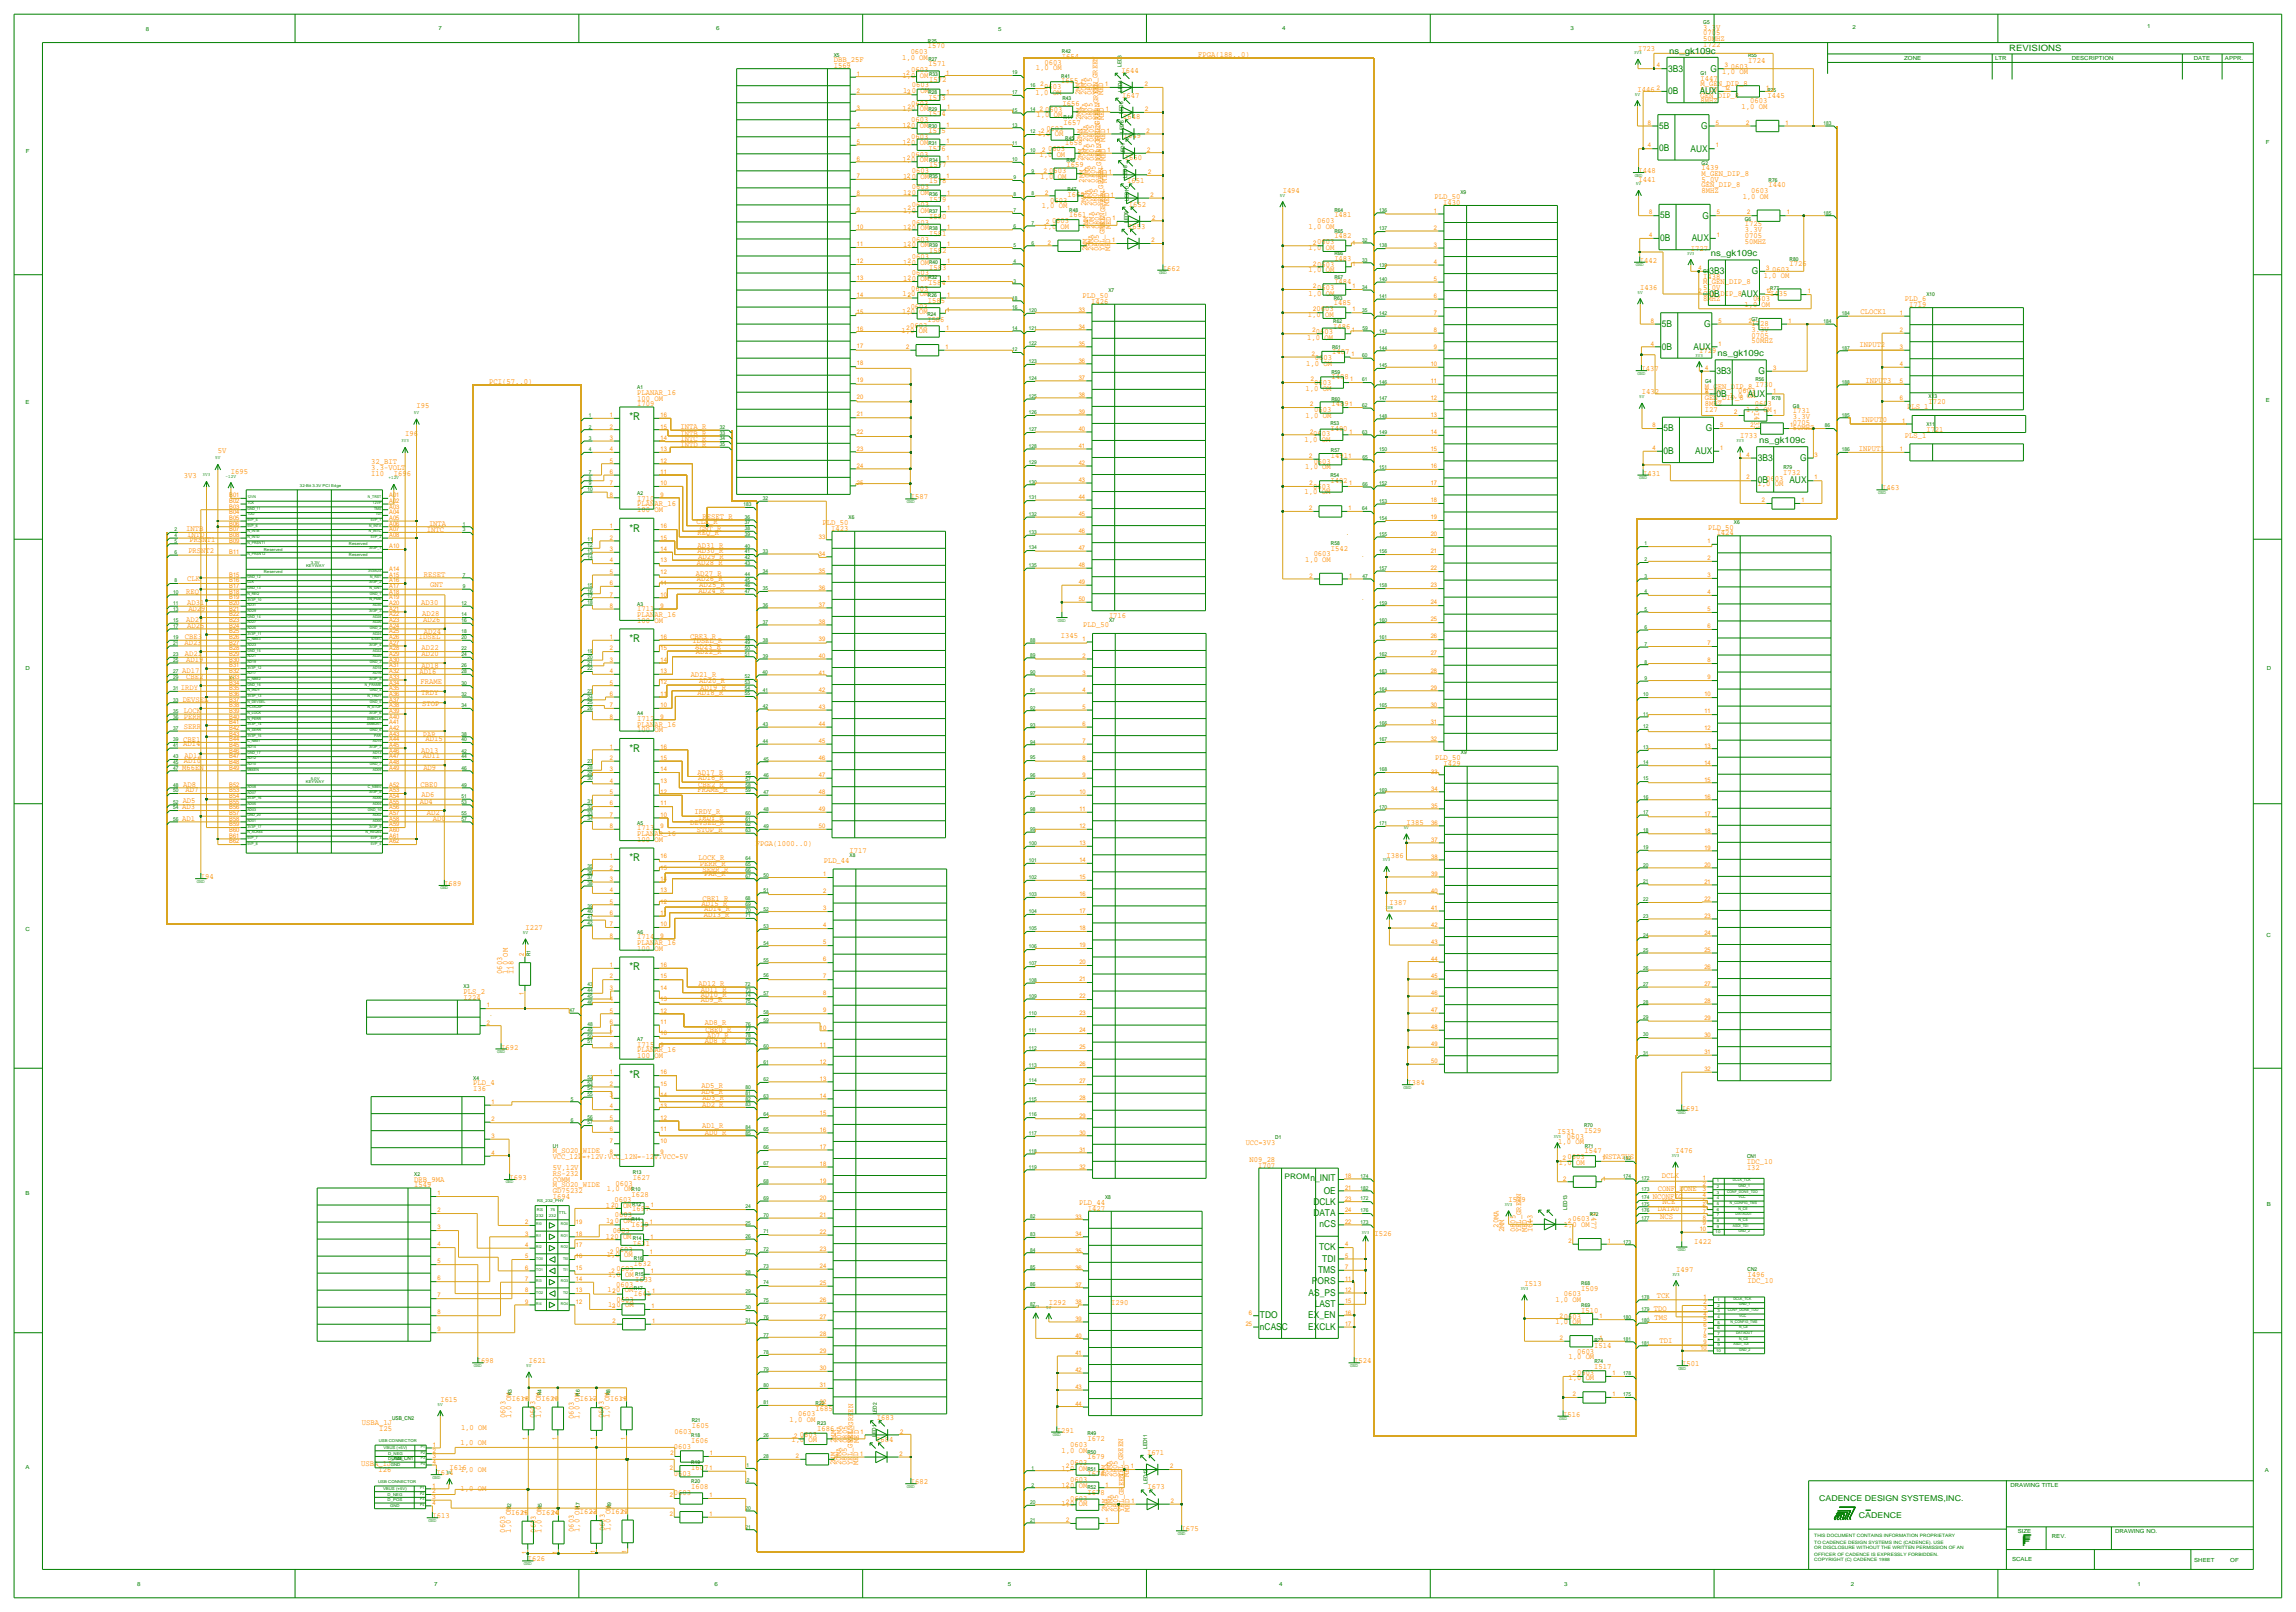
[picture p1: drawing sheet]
<svg xmlns="http://www.w3.org/2000/svg" width="1027mm" height="721mm" viewBox="0 0 1027 721" stroke-linecap="round" stroke-linejoin="round" font-family="sans-serif">
<defs><g id="words">
<g font-size="6">
<text x="904.7" y="691.6">F</text>
<text x="904.9" y="691.1">F</text>
</g>
<g font-size="4.8">
<text x="281.6" y="188.1">*R</text>
<text x="281.6" y="237.8">*R</text>
<text x="281.6" y="287.4">*R</text>
<text x="281.6" y="336.4">*R</text>
<text x="281.6" y="385.4">*R</text>
<text x="281.6" y="434.2">*R</text>
<text x="281.6" y="482.2">*R</text>
</g>
<g font-size="4.2">
<text x="746.5" y="32">3B3</text>
<text x="765.4" y="32">G</text>
<text x="746.5" y="42.1">0B</text>
<text x="742.4" y="57.6">5B</text>
<text x="761.3" y="57.7">G</text>
<text x="742.4" y="67.8">0B</text>
<text x="756.5" y="67.8">AUX</text>
<text x="742.9" y="97.7">5B</text>
<text x="761.8" y="97.8">G</text>
<text x="742.9" y="107.9">0B</text>
<text x="765" y="122.7">3B3</text>
<text x="783.9" y="122.7">G</text>
<text x="765" y="132.8">0B</text>
<text x="779.1" y="132.8">AUX</text>
<text x="743.7" y="146.3">5B</text>
<text x="762.6" y="146.3">G</text>
<text x="743.7" y="156.4">0B</text>
<text x="757.8" y="156.5">AUX</text>
<text x="768" y="167.4">3B3</text>
<text x="787" y="167.4">G</text>
<text x="768" y="177.5">0B</text>
<text x="744.4" y="193">5B</text>
<text x="763.3" y="193">G</text>
<text x="744.4" y="203.1">0B</text>
<text x="758.5" y="203.2">AUX</text>
<text x="786.6" y="206.2">3B3</text>
<text x="805.5" y="206.2">G</text>
<text x="786.6" y="216.4">0B</text>
<text x="586.4" y="528.3">n_INIT</text>
<text x="587.7" y="539.2">DCLK</text>
<text x="592.3" y="534.1">OE</text>
<text x="587.7" y="544.3">DATA</text>
<text x="590.5" y="549.3">nCS</text>
<text x="590.3" y="559.5">TCK</text>
<text x="589.8" y="569.6">TMS</text>
<text x="591.7" y="564.5">TDI</text>
<text x="587.1" y="574.7">PORS</text>
<text x="585.6" y="579.8">AS_PS</text>
<text x="588.3" y="584.9">LAST</text>
<text x="563.8" y="589.9">TDO</text>
<text x="585.4" y="589.9">EX_EN</text>
<text x="563.8" y="595">nCASC</text>
<text x="585.4" y="595">EXCLK</text>
</g>
<g font-size="4.2" fill="#008000">
<text x="760.6" y="42.1">AUX</text>
<text x="757" y="107.9">AUX</text>
<text x="782.2" y="177.5">AUX</text>
<text x="800.7" y="216.4">AUX</text>
</g>
<g font-size="3.9">
<text x="747" y="24">ns_gk109c</text>
<text x="899.1" y="22.9">REVISIONS</text>
<text x="765.5" y="114.7">ns_gk109c</text>
<text x="768.6" y="159.4">ns_gk109c</text>
<text x="787.1" y="198.2">ns_gk109c</text>
</g>
<g font-size="3.6">
<text x="762.2" y="13.2">3.3V</text>
<text x="762.2" y="15.7">0705</text>
<text x="415.2" y="21.6">I570</text>
<text x="733" y="22.6">I723</text>
<text x="762.2" y="18.3">50MHZ</text>
<text x="762.2" y="20.8">I722</text>
<text x="373.1" y="27.9">DBB_25F</text>
<text x="403.7" y="26.7">1,0 OM</text>
<text x="407.5" y="24.1">0603</text>
<text x="415.5" y="29.7">I571</text>
<text x="467.5" y="29">0603</text>
<text x="475.2" y="26.4">I654</text>
<text x="536.1" y="25.6">FPGA(188..0)</text>
<text x="782.3" y="28.2">I724</text>
<text x="373.1" y="30.5">I569</text>
<text x="403.9" y="34.8">1,0 OM</text>
<text x="407.8" y="32.3">0603</text>
<text x="463.6" y="31.5">1,0 OM</text>
<text x="501.9" y="32.5">I644</text>
<text x="770.7" y="33.3">1,0 OM</text>
<text x="774.5" y="30.7">0603</text>
<text x="404.2" y="41.7">1,0 OM</text>
<text x="408" y="39.1">0603</text>
<text x="415.7" y="36.6">I572</text>
<text x="467.2" y="39.9">0603</text>
<text x="474.9" y="37.3">I655</text>
<text x="732.7" y="41.2">I446</text>
<text x="760.9" y="38.6">M_GEN_DIP_8</text>
<text x="760.9" y="36.1">I447</text>
<text x="760.9" y="41.1">5.0V</text>
<text x="407.8" y="47.2">0603</text>
<text x="415.5" y="44.7">I573</text>
<text x="463.3" y="42.4">1,0 OM</text>
<text x="475.4" y="47.5">I656</text>
<text x="483.6" y="42.7" transform="rotate(-90 483.6 42.7)">2MM</text>
<text x="486.1" y="42.7" transform="rotate(-90 486.1 42.7)">20MA</text>
<text x="488.6" y="42.7" transform="rotate(-90 488.6 42.7)">0805</text>
<text x="491.2" y="42.7" transform="rotate(-90 491.2 42.7)">YEL_GREEN</text>
<text x="493.7" y="42.7" transform="rotate(-90 493.7 42.7)">MED</text>
<text x="502.1" y="43.7">I647</text>
<text x="760.9" y="43.7">GEN_DIP_8</text>
<text x="760.9" y="46.2">8MHZ</text>
<text x="783.2" y="46.2">0603</text>
<text x="790.9" y="43.7">I445</text>
<text x="403.9" y="49.8">1,0 OM</text>
<text x="415.5" y="52.1">I574</text>
<text x="463.8" y="52.6">1,0 OM</text>
<text x="467.7" y="50">0603</text>
<text x="483.8" y="53.8" transform="rotate(-90 483.8 53.8)">2MM</text>
<text x="486.4" y="53.8" transform="rotate(-90 486.4 53.8)">20MA</text>
<text x="488.9" y="53.8" transform="rotate(-90 488.9 53.8)">0805</text>
<text x="494" y="53.8" transform="rotate(-90 494 53.8)">MED</text>
<text x="502.6" y="53.3">I648</text>
<text x="779.3" y="48.8">1,0 OM</text>
<text x="403.9" y="57.1">1,0 OM</text>
<text x="407.8" y="54.6">0603</text>
<text x="415.5" y="59.7">I575</text>
<text x="468.2" y="58.4">0603</text>
<text x="475.9" y="55.9">I657</text>
<text x="403.9" y="64.8">1,0 OM</text>
<text x="407.8" y="62.2">0603</text>
<text x="464.4" y="61">1,0 OM</text>
<text x="476.7" y="65">I658</text>
<text x="484.3" y="63.5" transform="rotate(-90 484.3 63.5)">2MM</text>
<text x="489.4" y="63.5" transform="rotate(-90 489.4 63.5)">0805</text>
<text x="494.5" y="63.5" transform="rotate(-90 494.5 63.5)">MED</text>
<text x="502.9" y="62">I649</text>
<text x="407.8" y="70.1">0603</text>
<text x="415.5" y="67.6">I576</text>
<text x="465.1" y="70.1">1,0 OM</text>
<text x="469" y="67.6">0603</text>
<text x="503.4" y="71.6">I650</text>
<text x="403.9" y="72.6">1,0 OM</text>
<text x="408" y="77.5">0603</text>
<text x="415.7" y="74.9">I577</text>
<text x="469.5" y="77.5">0603</text>
<text x="477.2" y="74.9">I659</text>
<text x="484.6" y="72.1" transform="rotate(-90 484.6 72.1)">2MM</text>
<text x="489.7" y="72.1" transform="rotate(-90 489.7 72.1)">0805</text>
<text x="492.2" y="72.1" transform="rotate(-90 492.2 72.1)">YEL_GREEN YEL_GREEN</text>
<text x="494.7" y="72.1" transform="rotate(-90 494.7 72.1)">MED</text>
<text x="733.2" y="77.5">I448</text>
<text x="761.4" y="76.2">I439</text>
<text x="404.2" y="80">1,0 OM</text>
<text x="415.7" y="82">I578</text>
<text x="465.6" y="80">1,0 OM</text>
<text x="485.1" y="81.8" transform="rotate(-90 485.1 81.8)">2MM</text>
<text x="487.6" y="81.8" transform="rotate(-90 487.6 81.8)">20MA 20MA 20MA</text>
<text x="490.2" y="81.8" transform="rotate(-90 490.2 81.8)">0805</text>
<text x="492.7" y="81.8" transform="rotate(-90 492.7 81.8)">YEL_GREEN YEL_GREEN</text>
<text x="495.3" y="81.8" transform="rotate(-90 495.3 81.8)">MED</text>
<text x="504.4" y="82">I651</text>
<text x="733.2" y="81.3">I441</text>
<text x="761.4" y="81.3">5.0V</text>
<text x="761.4" y="78.7">M_GEN_DIP_8</text>
<text x="761.4" y="83.8">GEN_DIP_8</text>
<text x="791.4" y="83.8">I440</text>
<text x="404.2" y="87.1">1,0 OM</text>
<text x="408" y="84.6">0603</text>
<text x="477.7" y="88.1">I660</text>
<text x="574" y="86.4">I494</text>
<text x="641.9" y="89.2">PLD_50</text>
<text x="761.4" y="86.4">8MHZ</text>
<text x="779.8" y="88.9">1,0 OM</text>
<text x="783.7" y="86.4">0603</text>
<text x="404.2" y="95.2">1,0 OM</text>
<text x="408" y="92.7">0603</text>
<text x="415.7" y="90.2">I579</text>
<text x="466.1" y="93.2">1,0 OM</text>
<text x="470" y="90.7">0603</text>
<text x="486.1" y="92.2" transform="rotate(-90 486.1 92.2)">2MM</text>
<text x="488.6" y="92.2" transform="rotate(-90 488.6 92.2)">20MA</text>
<text x="491.2" y="92.2" transform="rotate(-90 491.2 92.2)">0805</text>
<text x="493.7" y="92.2" transform="rotate(-90 493.7 92.2)">YEL_GREEN</text>
<text x="496.3" y="92.2" transform="rotate(-90 496.3 92.2)">MED</text>
<text x="505.2" y="92.5">I652</text>
<text x="645.8" y="91.7">I430</text>
<text x="408" y="100.6">0603</text>
<text x="415.7" y="98">I580</text>
<text x="470.8" y="99.8">0603</text>
<text x="478.5" y="97.3">I661</text>
<text x="589.4" y="99.8">0603</text>
<text x="597.1" y="97.3">I481</text>
<text x="780.7" y="101.3">I725</text>
<text x="404.2" y="103.1">1,0 OM</text>
<text x="415.7" y="105.7">I581</text>
<text x="466.9" y="102.4">1,0 OM</text>
<text x="486.9" y="102.6" transform="rotate(-90 486.9 102.6)">2MM</text>
<text x="491.9" y="102.6" transform="rotate(-90 491.9 102.6)">0805</text>
<text x="494.5" y="102.6" transform="rotate(-90 494.5 102.6)">YEL_GREEN</text>
<text x="497" y="102.6" transform="rotate(-90 497 102.6)">MED</text>
<text x="504.9" y="102.4">I653</text>
<text x="585.5" y="102.4">1,0 OM</text>
<text x="597.1" y="106.7">I482</text>
<text x="780.7" y="103.9">3.3V</text>
<text x="780.7" y="106.4">0705</text>
<text x="404.2" y="110.7">1,0 OM</text>
<text x="408" y="108.2">0603</text>
<text x="415.7" y="113.3">I582</text>
<text x="486.6" y="112.5" transform="rotate(-90 486.6 112.5)">2MM</text>
<text x="489.2" y="112.5" transform="rotate(-90 489.2 112.5)">20MA 20MA</text>
<text x="491.7" y="112.5" transform="rotate(-90 491.7 112.5)">0805</text>
<text x="494.2" y="112.5" transform="rotate(-90 494.2 112.5)">YEL_GREEN</text>
<text x="496.8" y="112.5" transform="rotate(-90 496.8 112.5)">MED</text>
<text x="585.5" y="111.8">1,0 OM</text>
<text x="589.4" y="109.2">0603</text>
<text x="756.6" y="112.3">I727</text>
<text x="780.7" y="109">50MHZ</text>
<text x="404.2" y="118.4">1,0 OM</text>
<text x="408" y="115.8">0603</text>
<text x="589.4" y="119.4">0603</text>
<text x="597.1" y="116.8">I483</text>
<text x="733.8" y="117.6">I442</text>
<text x="800.8" y="119.1">I726</text>
<text x="404.2" y="125.7">1,0 OM</text>
<text x="408" y="123.2">0603</text>
<text x="415.7" y="120.7">I583</text>
<text x="520.4" y="121.2">I662</text>
<text x="585.5" y="121.9">1,0 OM</text>
<text x="762.2" y="124.7">I438</text>
<text x="789.2" y="124.2">1,0 OM</text>
<text x="793.1" y="121.7">0603</text>
<text x="407.8" y="130">0603</text>
<text x="415.5" y="127.5">I584</text>
<text x="589.4" y="129.8">0603</text>
<text x="597.1" y="127.3">I484</text>
<text x="734" y="129.8">I436</text>
<text x="762.2" y="127.3">M_GEN_DIP_8</text>
<text x="762.2" y="129.8">5.0V</text>
<text x="403.9" y="132.6">1,0 OM</text>
<text x="415.2" y="135.6">I585</text>
<text x="484.4" y="133.3">PLD_50</text>
<text x="488.3" y="135.9">I426</text>
<text x="585.5" y="132.3">1,0 OM</text>
<text x="596.9" y="136.7">I485</text>
<text x="762.2" y="132.3">GEN_DIP_8</text>
<text x="762.2" y="134.9">8MHZ</text>
<text x="780.6" y="137.4">1,0 OM</text>
<text x="784.5" y="134.9">0603</text>
<text x="792.2" y="132.3">I435</text>
<text x="852.4" y="134.9">PLD_6</text>
<text x="854.3" y="137.4">I719</text>
<text x="403.7" y="140.7">1,0 OM</text>
<text x="407.5" y="138.2">0603</text>
<text x="585.3" y="141.7">1,0 OM</text>
<text x="589.1" y="139.2">0603</text>
<text x="832.6" y="140.7">CLOCK1</text>
<text x="403.4" y="149.1">1,0 OM</text>
<text x="407.3" y="146.6">0603</text>
<text x="415" y="144">I586</text>
<text x="588.9" y="149.6">0603</text>
<text x="596.6" y="147.1">I486</text>
<text x="783.8" y="146">I728</text>
<text x="783.8" y="148.6">3.3V</text>
<text x="585" y="152.1">1,0 OM</text>
<text x="783.8" y="153.7">50MHZ</text>
<text x="783.8" y="151.1">0705</text>
<text x="832.1" y="155.5">INPUT2</text>
<text x="588.4" y="161">0603</text>
<text x="596.1" y="158.5">I487</text>
<text x="760.4" y="158">I729</text>
<text x="584.5" y="163.6">1,0 OM</text>
<text x="734.5" y="166.1">I437</text>
<text x="218.9" y="171.7">PCI(57..0)</text>
<text x="588.1" y="172.2">0603</text>
<text x="595.8" y="169.7">I488</text>
<text x="763" y="174">M_GEN_DIP_8 I730</text>
<text x="834.8" y="171.2">INPUT3</text>
<text x="285.2" y="179.3">100 OM</text>
<text x="584.2" y="174.8">1,0 OM</text>
<text x="734.8" y="176.5">I432</text>
<text x="763" y="179.1">GEN_DIP_8</text>
<text x="763" y="176.5">5.0V</text>
<text x="774" y="178.3">1,0 OM</text>
<text x="777.8" y="175.8">0603</text>
<text x="186.4" y="182.4">I95</text>
<text x="285.2" y="181.9">I709</text>
<text x="588.1" y="184.4">0603</text>
<text x="595.8" y="181.9">I489</text>
<text x="763" y="181.6">8MHZ</text>
<text x="763" y="184.1">I27</text>
<text x="781.3" y="184.2">1,0 OM</text>
<text x="785.1" y="184.4" transform="rotate(90 785.1 184.4)">I433</text>
<text x="785.2" y="181.6">0603</text>
<text x="802.3" y="184.9">I731</text>
<text x="853.4" y="183.1">PLS_1</text>
<text x="863" y="180.6">I720</text>
<text x="584.2" y="186.9">1,0 OM</text>
<text x="802.3" y="187.5">3.3V</text>
<text x="802.3" y="190">0705</text>
<text x="832.8" y="189">INPUT0</text>
<text x="583.7" y="197.9">1,0 OM</text>
<text x="587.6" y="195.3">0603</text>
<text x="595.3" y="192.8">I490</text>
<text x="778.7" y="196.1">I733</text>
<text x="802.3" y="192.5">50MHZ</text>
<text x="852.4" y="195.8">PLS_1</text>
<text x="862" y="193.3">I721</text>
<text x="97.5" y="202.7">5V</text>
<text x="304.5" y="199.9">INTD_R</text>
<text x="831.8" y="201.9">INPUT1</text>
<text x="166.1" y="207.8">32_BIT</text>
<text x="587.9" y="207.5">0603</text>
<text x="595.6" y="205">I491</text>
<text x="82.2" y="213.9">3V3</text>
<text x="103.3" y="212.1">I695</text>
<text x="166.1" y="212.9">I10</text>
<text x="166.1" y="210.3">3.3-VOLT</text>
<text x="176.2" y="212.9">I696</text>
<text x="584" y="210.1">1,0 OM</text>
<text x="735.3" y="212.9">I431</text>
<text x="790.3" y="215.1">0603</text>
<text x="798" y="212.6">I732</text>
<text x="583.7" y="221.2">1,0 OM</text>
<text x="587.6" y="218.7">0603</text>
<text x="595.3" y="216.2">I492</text>
<text x="786.4" y="217.7">1,0 OM</text>
<text x="842.2" y="219.5">I463</text>
<text x="407.6" y="223.5">I587</text>
<text x="285.2" y="229.1">100 OM</text>
<text x="314.4" y="232.2">RESET_R</text>
<text x="83.3" y="237.7">INTB</text>
<text x="191" y="238">INTC</text>
<text x="192" y="235.2">INTA</text>
<text x="311.6" y="234.4">CLK_R</text>
<text x="312.1" y="239.5">REQ_R</text>
<text x="313.1" y="237.5">GNT_R</text>
<text x="368.1" y="234.9">PLD_50</text>
<text x="372" y="237.5">I423</text>
<text x="764.3" y="237">PLD_50</text>
<text x="768.2" y="239.5">I424</text>
<text x="83.8" y="240.3">INTD</text>
<text x="84.8" y="242.6">PRSNT1</text>
<text x="312.1" y="245.1">AD31_R</text>
<text x="84.3" y="247.4">PRSNT2</text>
<text x="312.1" y="247.4">AD30_R</text>
<text x="312.4" y="249.9">AD29_R</text>
<text x="584" y="251.5">1,0 OM</text>
<text x="587.9" y="248.9">0603</text>
<text x="595.6" y="246.4">I542</text>
<text x="311.4" y="257.8">AD27_R</text>
<text x="311.9" y="252.7">AD28_R</text>
<text x="83.8" y="260.1">CLK</text>
<text x="189.7" y="258.1">RESET</text>
<text x="192.5" y="262.6">GNT</text>
<text x="311.9" y="259.8">AD26_R</text>
<text x="312.9" y="262.6">AD25_R</text>
<text x="83.3" y="265.9">REQ</text>
<text x="312.6" y="265.2">AD24_R</text>
<text x="83.8" y="270.8">AD31</text>
<text x="84.3" y="273.3">AD29</text>
<text x="188.4" y="270.8">AD30</text>
<text x="188.9" y="275.8">AD28</text>
<text x="285.2" y="273.6">I711</text>
<text x="83.3" y="278.4">AD27</text>
<text x="83.8" y="280.9">AD25</text>
<text x="189.4" y="278.4">AD26</text>
<text x="285.2" y="278.6">100 OM</text>
<text x="285.2" y="276.1">PLANAR_16</text>
<text x="484.7" y="280.7">PLD_50</text>
<text x="496.3" y="276.4">I716</text>
<text x="82.8" y="285.7">CBE3</text>
<text x="187.4" y="286">IDSEL</text>
<text x="189.7" y="283.7">AD24</text>
<text x="308.8" y="285.8">CBE3_R</text>
<text x="309.8" y="287.8">IDSEL_R</text>
<text x="474.7" y="285.5">I345</text>
<text x="82.5" y="288.5">AD23</text>
<text x="82.8" y="293.4">AD21</text>
<text x="188.7" y="291.1">AD22</text>
<text x="188.7" y="293.6">AD20</text>
<text x="311.1" y="290.6">AD23_R</text>
<text x="311.4" y="292.9">AD22_R</text>
<text x="83.3" y="296.2">AD19</text>
<text x="188.7" y="299">AD18</text>
<text x="81.5" y="301.2">AD17</text>
<text x="83.3" y="303.8">CBE2</text>
<text x="187.7" y="301.5">AD16</text>
<text x="309.1" y="302.8">AD21_R</text>
<text x="312.9" y="305.6">AD20_R</text>
<text x="81" y="308.6">IRDY</text>
<text x="188.2" y="306.1">FRAME</text>
<text x="188.4" y="311.1">TRDY</text>
<text x="312.1" y="311.1">AD18_R</text>
<text x="313.4" y="308.6">AD19_R</text>
<text x="81.7" y="313.9">DEVSEL</text>
<text x="188.9" y="316">STOP</text>
<text x="82.2" y="319">LOCK</text>
<text x="82.2" y="321.8">PERR</text>
<text x="285.2" y="322.6">I712</text>
<text x="82.2" y="326.4">SERR</text>
<text x="189.2" y="329.7">PAR</text>
<text x="285.2" y="325.1">PLANAR_16</text>
<text x="285.2" y="327.7">100 OM</text>
<text x="82" y="334">AD14</text>
<text x="82" y="332">CBE1</text>
<text x="190.5" y="331.5">AD15</text>
<text x="82.2" y="341.6">AD10</text>
<text x="82.5" y="339.1">AD12</text>
<text x="188.4" y="336.8">AD13</text>
<text x="189.2" y="339.1">AD11</text>
<text x="642.2" y="340.1">PLD_50</text>
<text x="81.5" y="344.4">M66EN</text>
<text x="189.4" y="344.7">AD9</text>
<text x="312.1" y="346.7">AD17_R</text>
<text x="646" y="342.6">I429</text>
<text x="82" y="352">AD8</text>
<text x="188.2" y="352">CBE0</text>
<text x="312.4" y="352">CBE2_R</text>
<text x="312.4" y="349">AD16_R</text>
<text x="81.7" y="359.4">AD5</text>
<text x="83" y="354.3">AD7</text>
<text x="187.9" y="359.7">AD4</text>
<text x="188.7" y="356.9">AD6</text>
<text x="312.1" y="354.6">FRAME_R</text>
<text x="81.5" y="361.9">AD3</text>
<text x="191" y="364.7">AD2</text>
<text x="310.8" y="364.2">IRDY_R</text>
<text x="81.5" y="367.3">AD1</text>
<text x="193.8" y="367.5">AD0</text>
<text x="285.2" y="371.6">I713</text>
<text x="308.8" y="369.3">DEVSEL_R</text>
<text x="312.4" y="367">TRDY_R</text>
<text x="629.4" y="369.3">I385</text>
<text x="285.2" y="376.7">100 OM</text>
<text x="285.2" y="374.1">PLANAR_16</text>
<text x="311.9" y="372.1">STOP_R</text>
<text x="338.3" y="378.7">FPGA(1000..0)</text>
<text x="380.2" y="381.8">I717</text>
<text x="620.5" y="383.8">I386</text>
<text x="312.6" y="385.1">LOCK_R</text>
<text x="313.1" y="387.3">PERR_R</text>
<text x="368.6" y="386.1">PLD_44</text>
<text x="314.4" y="390.1">SERR_R</text>
<text x="315.2" y="391.9">PAR_R</text>
<text x="198.8" y="396.5">I689</text>
<text x="313.9" y="405.6">AD15_R</text>
<text x="314.4" y="403.1">CBE1_R</text>
<text x="315.2" y="407.7">AD14_R</text>
<text x="621.7" y="405.1">I387</text>
<text x="314.9" y="410.2">AD13_R</text>
<text x="235.2" y="416.3">I227</text>
<text x="285.2" y="420.4">I714</text>
<text x="285.2" y="425.5">100 OM</text>
<text x="285.2" y="422.9">PLANAR_16</text>
<text x="224.7" y="435.9" transform="rotate(-90 224.7 435.9)">0603</text>
<text x="227.3" y="435.9" transform="rotate(-90 227.3 435.9)">1,0 OM</text>
<text x="229.8" y="435.9" transform="rotate(-90 229.8 435.9)">I18</text>
<text x="312.6" y="441.2">AD12_R</text>
<text x="313.6" y="443.7">AD11_R</text>
<text x="207.5" y="444.8">PLS_2</text>
<text x="207.5" y="447.3">I224</text>
<text x="313.6" y="448.6">AD9_R</text>
<text x="313.6" y="446.3">AD10_R</text>
<text x="315.4" y="458.7">AD8_R</text>
<text x="315.7" y="461.8">CBE0_R</text>
<text x="315.4" y="466.6">AD8_R</text>
<text x="316.4" y="464.3">AD7_R</text>
<text x="224.2" y="469.6">I692</text>
<text x="285.2" y="473.5">100 OM</text>
<text x="211.8" y="485.6">PLD_4</text>
<text x="629.9" y="485.6">I384</text>
<text x="211.8" y="488.2">I36</text>
<text x="313.9" y="486.9">AD5_R</text>
<text x="313.9" y="489.7">AD4_R</text>
<text x="314.1" y="495.3">AD2_R</text>
<text x="314.4" y="492.3">AD3_R</text>
<text x="752.6" y="497.1">I691</text>
<text x="314.1" y="505">AD1_R</text>
<text x="315.4" y="507.7">AD0_R</text>
<text x="696.9" y="507.5">I531</text>
<text x="701.1" y="509.5">0603</text>
<text x="708.9" y="507">I529</text>
<text x="697.3" y="512.1">1,0 OM</text>
<text x="247.3" y="516.1">M_SO20_WIDE</text>
<text x="559.1" y="519.9">N09_28</text>
<text x="697.5" y="521.2">1,0 OM</text>
<text x="701.4" y="518.7">0603</text>
<text x="749.8" y="516.1">I476</text>
<text x="781.8" y="521">IDC_10</text>
<text x="247.3" y="523.7">5V,12V</text>
<text x="247.3" y="526.3">RS-232</text>
<text x="563" y="522.5">I707</text>
<text x="781.8" y="523.5">I32</text>
<text x="185.4" y="531.4">I549</text>
<text x="185.4" y="528.8">DRB_9MA</text>
<text x="228" y="528.1">I693</text>
<text x="247.3" y="528.8">COMM</text>
<text x="247.3" y="533.9">GD75232</text>
<text x="271.6" y="533.1">1,0 OM</text>
<text x="275.4" y="530.6">0603</text>
<text x="283.2" y="528.1">I627</text>
<text x="741.9" y="532.9">CONF_DONE</text>
<text x="274.9" y="538">0603</text>
<text x="282.7" y="535.4">I628</text>
<text x="482.9" y="539.2">PLD_44</text>
<text x="271.1" y="540.5">1,0 OM</text>
<text x="275.2" y="544.6">0603</text>
<text x="282.9" y="542">I697</text>
<text x="486.8" y="541.8">I427</text>
<text x="712.2" y="542.5" transform="rotate(90 712.2 542.5)">I477</text>
<text x="271.3" y="547.1">1,0 OM</text>
<text x="274.2" y="551.7">0603</text>
<text x="282.7" y="549.2">I629</text>
<text x="670.5" y="549.4" transform="rotate(-90 670.5 549.4)">20MA</text>
<text x="673" y="551.4" transform="rotate(-90 673 551.4)">2MM</text>
<text x="678.1" y="551.4" transform="rotate(-90 678.1 551.4)">0805</text>
<text x="680.7" y="551.4" transform="rotate(-90 680.7 551.4)">YEL_GREEN</text>
<text x="683.2" y="551.4" transform="rotate(-90 683.2 551.4)">MED</text>
<text x="685.7" y="551.4" transform="rotate(-90 685.7 551.4)">I643</text>
<text x="699.8" y="549.2">1,0 OM</text>
<text x="703.7" y="546.6">0603</text>
<text x="271.1" y="554.2">1,0 OM</text>
<text x="283.2" y="557.5">I631</text>
<text x="615.1" y="553.2">I526</text>
<text x="758.1" y="556.8">I422</text>
<text x="271.6" y="562.6">1,0 OM</text>
<text x="275.4" y="560.1">0603</text>
<text x="275.9" y="569">0603</text>
<text x="283.7" y="566.4">I632</text>
<text x="750" y="569.2">I497</text>
<text x="272.1" y="571.5">1,0 OM</text>
<text x="275.7" y="575.8">0603</text>
<text x="284.2" y="573.5">I633</text>
<text x="682.2" y="575.6">I513</text>
<text x="782" y="571.5">I496</text>
<text x="782" y="574">IDC_10</text>
<text x="271.8" y="578.4">1,0 OM</text>
<text x="283.7" y="579.9">I641</text>
<text x="699.9" y="580.1">0603</text>
<text x="707.6" y="577.6">I509</text>
<text x="272.1" y="585">1,0 OM</text>
<text x="275.9" y="582.4">0603</text>
<text x="469.3" y="583.9">I292</text>
<text x="497.3" y="584.2">I290</text>
<text x="696" y="582.7">1,0 OM</text>
<text x="707.6" y="587.5">I510</text>
<text x="696" y="592.6">1,0 OM</text>
<text x="699.9" y="590">0603</text>
<text x="740.4" y="590.8">TMS</text>
<text x="705.7" y="605.8">0603</text>
<text x="713.4" y="603.2">I514</text>
<text x="742.6" y="601">TDI</text>
<text x="213.3" y="610.1">I698</text>
<text x="236.7" y="610.1">I621</text>
<text x="606" y="610.1">I524</text>
<text x="701.8" y="608.3">1,0 OM</text>
<text x="752.8" y="611.4">I501</text>
<text x="701.8" y="617.7">1,0 OM</text>
<text x="705.7" y="615.2">0603</text>
<text x="713.4" y="612.6">I517</text>
<text x="197.1" y="627.4">I615</text>
<text x="229.1" y="626.9">I618</text>
<text x="242.3" y="626.9">I620</text>
<text x="259.5" y="627.1">I617</text>
<text x="273" y="626.9">I619</text>
<text x="226.3" y="634.7" transform="rotate(-90 226.3 634.7)">0603</text>
<text x="228.8" y="634.7" transform="rotate(-90 228.8 634.7)">1,0 OM</text>
<text x="239.5" y="634.7" transform="rotate(-90 239.5 634.7)">0603</text>
<text x="242" y="634.7" transform="rotate(-90 242 634.7)">1,0 OM</text>
<text x="256.7" y="635" transform="rotate(-90 256.7 635)">0603</text>
<text x="259.3" y="635" transform="rotate(-90 259.3 635)">1,0 OM</text>
<text x="270.2" y="634.7" transform="rotate(-90 270.2 634.7)">0603</text>
<text x="272.7" y="634.7" transform="rotate(-90 272.7 634.7)">1,0 OM</text>
<text x="357.2" y="633.7">0603</text>
<text x="364.9" y="631.2">I685</text>
<text x="392.4" y="635.5">I683</text>
<text x="699.5" y="634">I516</text>
<text x="161.9" y="637.8">USBA_1J</text>
<text x="169.7" y="640.3">I25</text>
<text x="206.3" y="640.1">1,0 OM</text>
<text x="301.9" y="641.6">0603</text>
<text x="309.6" y="639.1">I605</text>
<text x="353.4" y="636.3">1,0 OM</text>
<text x="365.7" y="640.3">I686</text>
<text x="472.9" y="641.1">I291</text>
<text x="206" y="646.7">1,0 OM</text>
<text x="309.3" y="645.7">I606</text>
<text x="354.1" y="645.4">1,0 OM</text>
<text x="358" y="642.9">0603</text>
<text x="374.1" y="645.7" transform="rotate(-90 374.1 645.7)">2MM</text>
<text x="379.2" y="645.7" transform="rotate(-90 379.2 645.7)">0805</text>
<text x="381.7" y="645.7" transform="rotate(-90 381.7 645.7)">YEL_GREEN</text>
<text x="384.3" y="645.7" transform="rotate(-90 384.3 645.7)">MED</text>
<text x="392.1" y="645.4">I684</text>
<text x="478.9" y="647.4">0603</text>
<text x="486.6" y="644.9">I672</text>
<text x="301.6" y="648.2">0603</text>
<text x="475" y="650">1,0 OM</text>
<text x="486.6" y="653">I679</text>
<text x="513.3" y="651">I671</text>
<text x="161.7" y="656.1">USBA_1J</text>
<text x="169.4" y="658.6">I26</text>
<text x="201.1" y="657.9">I616</text>
<text x="206" y="658.9">1,0 OM</text>
<text x="309.3" y="657.9">I607</text>
<text x="373.8" y="655.6" transform="rotate(-90 373.8 655.6)">2MM</text>
<text x="376.4" y="655.6" transform="rotate(-90 376.4 655.6)">20MA 20MA</text>
<text x="378.9" y="655.6" transform="rotate(-90 378.9 655.6)">0805</text>
<text x="381.5" y="655.6" transform="rotate(-90 381.5 655.6)">YEL_GREEN</text>
<text x="384" y="655.6" transform="rotate(-90 384 655.6)">MED</text>
<text x="475" y="658.1">1,0 OM</text>
<text x="478.9" y="655.6">0603</text>
<text x="195.3" y="660.1">I614</text>
<text x="301.6" y="660.4">0603</text>
<text x="407.6" y="664.2">I682</text>
<text x="475" y="665.7">1,0 OM</text>
<text x="478.9" y="663.2">0603</text>
<text x="486.6" y="660.7">I674</text>
<text x="495" y="661.2" transform="rotate(-90 495 661.2)">2MM</text>
<text x="497.5" y="661.2" transform="rotate(-90 497.5 661.2)">20MA</text>
<text x="500.1" y="661.2" transform="rotate(-90 500.1 661.2)">0805</text>
<text x="502.6" y="661.2" transform="rotate(-90 502.6 661.2)">YEL_GREEN</text>
<text x="505.2" y="661.2" transform="rotate(-90 505.2 661.2)">MED</text>
<text x="206" y="667.3">1,0 OM</text>
<text x="301.6" y="668.8">0603</text>
<text x="309.3" y="666.2">I608</text>
<text x="478.9" y="671.6">0603</text>
<text x="486.6" y="669">I678</text>
<text x="513.5" y="666.5">I673</text>
<text x="814" y="671.8">CADENCE DESIGN SYSTEMS,INC.</text>
<text x="228.8" y="677.9">I625</text>
<text x="242.5" y="677.9">I624</text>
<text x="259.5" y="677.7">I623</text>
<text x="273.5" y="677.4">I622</text>
<text x="475" y="674.1">1,0 OM</text>
<text x="495.2" y="676.7" transform="rotate(-90 495.2 676.7)">2MM</text>
<text x="497.8" y="676.7" transform="rotate(-90 497.8 676.7)">20MA</text>
<text x="500.3" y="676.7" transform="rotate(-90 500.3 676.7)">0805</text>
<text x="502.9" y="676.7" transform="rotate(-90 502.9 676.7)">YEL_GREEN</text>
<text x="505.4" y="676.7" transform="rotate(-90 505.4 676.7)">MED</text>
<text x="193.5" y="679.5">I613</text>
<text x="831.8" y="679.2">CADENCE</text>
<text x="226" y="685.8" transform="rotate(-90 226 685.8)">0603</text>
<text x="228.5" y="685.8" transform="rotate(-90 228.5 685.8)">1,0 OM</text>
<text x="239.7" y="685.8" transform="rotate(-90 239.7 685.8)">0603</text>
<text x="242.3" y="685.8" transform="rotate(-90 242.3 685.8)">1,0 OM</text>
<text x="256.7" y="685.5" transform="rotate(-90 256.7 685.5)">0603</text>
<text x="259.3" y="685.5" transform="rotate(-90 259.3 685.5)">1,0 OM</text>
<text x="270.7" y="685.3" transform="rotate(-90 270.7 685.3)">0603</text>
<text x="273.3" y="685.3" transform="rotate(-90 273.3 685.3)">1,0 OM</text>
<text x="528.8" y="685.3">I675</text>
<text x="236.2" y="698.8">I626</text>
</g>
<g font-size="3.6" fill="#ff8c00">
<text x="285.2" y="176.8">PLANAR_16</text>
<text x="304.5" y="191.8">INTA_R</text>
<text x="181.3" y="195.1">I96</text>
<text x="304.5" y="197.4">INTC_R</text>
<text x="304.5" y="195.1">INTB_R</text>
<text x="285.2" y="226.6">PLANAR_16</text>
<text x="285.2" y="224">I710</text>
<text x="89.9" y="393.2">I94</text>
<text x="285.2" y="470.9">PLANAR_16</text>
<text x="285.2" y="468.4">I715</text>
<text x="709.1" y="516.1">I547</text>
<text x="717.7" y="518.7">NSTATUS</text>
<text x="743.7" y="527.3">DCLK</text>
<text x="247.3" y="531.4">M_SO20_WIDE</text>
<text x="247.3" y="536.4">I694</text>
<text x="675.1" y="538">I519</text>
<text x="739.6" y="536.7">NCONFIG</text>
<text x="743.9" y="538.7">NCE</text>
<text x="741.9" y="542">DATA0</text>
<text x="742.9" y="545.6">NCS</text>
<text x="741.4" y="580.6">TCK</text>
<text x="740.1" y="586.7">TDO</text>
</g>
<g font-size="3.5">
<text x="557.5" y="512.3">UCC=3V3</text>
<text x="247.3" y="518.7">VCC_12P=+12V;VCC_12N=-12V;VCC=5V</text>
</g>
<text font-size="3.4" x="574.8" y="527.7">PROM</text>
<g font-size="2.9" fill="#ff8c00">
<text x="383.5" y="34">1</text>
<text x="405.7" y="33.7">2</text>
<text x="423.3" y="33.7">1</text>
<text x="741.5" y="30.2">4</text>
<text x="771.8" y="30.2">3</text>
<text x="383.5" y="41.6">2</text>
<text x="405.9" y="41.8">2</text>
<text x="423.6" y="41.8">1</text>
<text x="465.6" y="38.6">2</text>
<text x="483.3" y="38.6">1</text>
<text x="494.6" y="38.6">1</text>
<text x="512.3" y="38.6">2</text>
<text x="741.5" y="40.3">2</text>
<text x="771.8" y="40.3">12</text>
<text x="790.4" y="40.3">1</text>
<text x="383.5" y="49.2">3</text>
<text x="406.2" y="48.7">2</text>
<text x="423.9" y="48.7">1</text>
<text x="465.4" y="49.5">2</text>
<text x="483.1" y="49.5">1</text>
<text x="494.8" y="49.8">1</text>
<text x="512.5" y="49.8">2</text>
<text x="383.5" y="56.8">4</text>
<text x="405.9" y="56.8">2</text>
<text x="423.6" y="56.8">1</text>
<text x="465.9" y="59.7">2</text>
<text x="483.6" y="59.7">1</text>
<text x="495.4" y="59.4">1</text>
<text x="513" y="59.4">2</text>
<text x="737.4" y="55.8">8</text>
<text x="767.8" y="55.8">5</text>
<text x="781.4" y="55.8">2</text>
<text x="799" y="55.8">1</text>
<text x="383.5" y="64.5">5</text>
<text x="405.9" y="64.2">2</text>
<text x="423.6" y="64.2">1</text>
<text x="737.4" y="66">4</text>
<text x="767.8" y="66">1</text>
<text x="405.9" y="71.8">2</text>
<text x="423.6" y="71.8">1</text>
<text x="466.4" y="68.1">2</text>
<text x="484.1" y="68.1">1</text>
<text x="495.6" y="68.1">1</text>
<text x="513.3" y="68.1">2</text>
<text x="383.5" y="72.1">6</text>
<text x="467.2" y="77.2">2</text>
<text x="484.8" y="77.2">1</text>
<text x="496.1" y="77.7">1</text>
<text x="513.8" y="77.7">2</text>
<text x="383.5" y="79.7">7</text>
<text x="405.9" y="79.7">2</text>
<text x="423.6" y="79.7">1</text>
<text x="383.5" y="87.3">8</text>
<text x="406.2" y="87.1">2</text>
<text x="423.8" y="87.1">1</text>
<text x="467.7" y="87.1">2</text>
<text x="485.3" y="87.1">1</text>
<text x="497.1" y="88.1">1</text>
<text x="514.8" y="88.1">2</text>
<text x="383.5" y="94.9">9</text>
<text x="406.2" y="94.2">2</text>
<text x="423.8" y="94.2">1</text>
<text x="641.7" y="95.2">1</text>
<text x="737.9" y="96">8</text>
<text x="768.3" y="96">5</text>
<text x="781.9" y="96">2</text>
<text x="799.5" y="96">1</text>
<text x="468.2" y="100.3">2</text>
<text x="485.8" y="100.3">1</text>
<text x="497.9" y="98.6">1</text>
<text x="515.6" y="98.6">2</text>
<text x="383.5" y="102.6">10</text>
<text x="406.2" y="102.3">2</text>
<text x="423.8" y="102.3">1</text>
<text x="641.7" y="102.8">2</text>
<text x="737.9" y="106.1">4</text>
<text x="768.3" y="106.1">1</text>
<text x="383.5" y="110.2">11</text>
<text x="406.2" y="110.2">2</text>
<text x="423.8" y="110.2">1</text>
<text x="468.9" y="109.5">2</text>
<text x="486.6" y="109.5">1</text>
<text x="497.6" y="108.5">1</text>
<text x="515.3" y="108.5">2</text>
<text x="587.6" y="109.4">2</text>
<text x="605.2" y="109.4">1</text>
<text x="641.7" y="110.4">3</text>
<text x="383.5" y="117.8">12</text>
<text x="406.2" y="117.8">2</text>
<text x="423.8" y="117.8">1</text>
<text x="587.6" y="118.8">2</text>
<text x="605.2" y="118.8">1</text>
<text x="641.7" y="118.1">4</text>
<text x="383.5" y="125.4">13</text>
<text x="641.7" y="125.7">5</text>
<text x="760" y="120.8">4</text>
<text x="790.4" y="120.8">3</text>
<text x="587.6" y="129">2</text>
<text x="605.2" y="129">1</text>
<text x="760" y="131">2</text>
<text x="790.4" y="131">12</text>
<text x="808.9" y="131.3">1</text>
<text x="383.5" y="133">14</text>
<text x="641.7" y="133.3">6</text>
<text x="383.5" y="140.7">15</text>
<text x="482.8" y="139.4">33</text>
<text x="587.6" y="139.4">2</text>
<text x="605.2" y="139.4">1</text>
<text x="641.7" y="140.9">7</text>
<text x="850.2" y="140.9">1</text>
<text x="383.5" y="148.3">16</text>
<text x="405.7" y="147.8">2</text>
<text x="423.4" y="147.8">1</text>
<text x="482.8" y="147">34</text>
<text x="587.3" y="148.8">2</text>
<text x="605" y="148.8">1</text>
<text x="641.7" y="148.5">8</text>
<text x="738.7" y="144.5">8</text>
<text x="769.1" y="144.5">5</text>
<text x="782.6" y="144.5">2</text>
<text x="800.3" y="144.5">1</text>
<text x="850.2" y="148.5">2</text>
<text x="383.5" y="155.9">17</text>
<text x="482.8" y="154.7">35</text>
<text x="738.7" y="154.6">4</text>
<text x="769.1" y="154.6">1</text>
<text x="405.4" y="156.2">2</text>
<text x="423.1" y="156.2">1</text>
<text x="587" y="159.2">2</text>
<text x="604.7" y="159.2">1</text>
<text x="641.7" y="156.2">9</text>
<text x="850.2" y="156.1">3</text>
<text x="383.5" y="163.5">18</text>
<text x="482.8" y="162.3">36</text>
<text x="640.2" y="163.8">10</text>
<text x="763.1" y="165.5">4</text>
<text x="793.4" y="165.5">3</text>
<text x="850.2" y="163.8">4</text>
<text x="383.5" y="171.1">19</text>
<text x="482.8" y="169.9">37</text>
<text x="586.5" y="170.6">2</text>
<text x="604.2" y="170.6">1</text>
<text x="640.2" y="171.4">11</text>
<text x="850.2" y="171.4">5</text>
<text x="383.5" y="178.8">20</text>
<text x="482.8" y="177.5">38</text>
<text x="640.2" y="179">12</text>
<text x="763.1" y="175.7">2</text>
<text x="793.4" y="175.7">1</text>
<text x="850.2" y="179">6</text>
<text x="482.8" y="185.1">39</text>
<text x="586.3" y="181.8">2</text>
<text x="604" y="181.8">1</text>
<text x="776" y="185.4">2</text>
<text x="793.7" y="185.4">1</text>
<text x="272.8" y="186.7">1</text>
<text x="272.8" y="191.8">2</text>
<text x="295.6" y="186.7">16</text>
<text x="295.6" y="191.8">15</text>
<text x="383.5" y="186.4">21</text>
<text x="640.2" y="186.6">13</text>
<text x="739.4" y="191.3">8</text>
<text x="769.8" y="191.3">5</text>
<text x="783.4" y="191.2">2</text>
<text x="801.1" y="191.2">1</text>
<text x="851.2" y="189.2">1</text>
<text x="272.8" y="196.8">3</text>
<text x="295.6" y="196.8">14</text>
<text x="383.5" y="194">22</text>
<text x="482.8" y="192.8">40</text>
<text x="586.3" y="194">2</text>
<text x="604" y="194">1</text>
<text x="640.2" y="194.3">14</text>
<text x="272.8" y="201.9">4</text>
<text x="295.6" y="201.9">13</text>
<text x="383.5" y="201.6">23</text>
<text x="482.8" y="200.4">41</text>
<text x="640.2" y="201.9">15</text>
<text x="739.4" y="201.4">4</text>
<text x="769.8" y="201.4">1</text>
<text x="850.2" y="201.9">1</text>
<text x="272.8" y="207">5</text>
<text x="295.6" y="207">12</text>
<text x="383.5" y="209.2">24</text>
<text x="482.8" y="208">42</text>
<text x="585.8" y="204.9">2</text>
<text x="603.4" y="204.9">1</text>
<text x="640.2" y="209.5">16</text>
<text x="781.6" y="204.4">4</text>
<text x="812" y="204.4">3</text>
<text x="272.8" y="212.1">6</text>
<text x="295.6" y="212.1">11</text>
<text x="482.8" y="215.6">43</text>
<text x="781.6" y="214.6">2</text>
<text x="812" y="214.6">1</text>
<text x="272.8" y="217.2">7</text>
<text x="295.6" y="217.2">10</text>
<text x="383.5" y="216.9">25</text>
<text x="586" y="217.1">2</text>
<text x="603.7" y="217.1">1</text>
<text x="640.2" y="217.1">17</text>
<text x="102.6" y="225">B02</text>
<text x="174.2" y="227.6">A03</text>
<text x="272.8" y="222.2">8</text>
<text x="295.6" y="222.2">9</text>
<text x="482.8" y="223.2">44</text>
<text x="640.2" y="224.7">18</text>
<text x="788.5" y="224.7">2</text>
<text x="806.1" y="224.7">1</text>
<text x="102.6" y="230.1">B04</text>
<text x="174.2" y="230.1">A04</text>
<text x="482.8" y="230.9">45</text>
<text x="585.8" y="228.3">2</text>
<text x="603.4" y="228.3">1</text>
<text x="640.2" y="232.4">19</text>
<text x="272.8" y="236.5">1</text>
<text x="295.6" y="236.5">16</text>
<text x="482.8" y="238.5">46</text>
<text x="640.2" y="240">20</text>
<text x="272.8" y="241.5">2</text>
<text x="295.6" y="241.5">15</text>
<text x="764.1" y="243.1">1</text>
<text x="272.8" y="246.6">3</text>
<text x="272.8" y="251.7">4</text>
<text x="295.6" y="246.6">14</text>
<text x="295.6" y="251.7">13</text>
<text x="482.8" y="246.1">47</text>
<text x="640.2" y="247.6">21</text>
<text x="764.1" y="250.7">2</text>
<text x="272.8" y="256.8">5</text>
<text x="295.6" y="256.8">12</text>
<text x="482.8" y="253.7">48</text>
<text x="640.2" y="255.2">22</text>
<text x="272.8" y="261.9">6</text>
<text x="295.6" y="261.9">11</text>
<text x="482.8" y="261.3">49</text>
<text x="586" y="258.5">2</text>
<text x="603.7" y="258.5">1</text>
<text x="640.2" y="262.8">23</text>
<text x="764.1" y="258.3">3</text>
<text x="272.8" y="266.9">7</text>
<text x="295.6" y="266.9">10</text>
<text x="482.8" y="269">50</text>
<text x="764.1" y="265.9">4</text>
<text x="272.8" y="272">8</text>
<text x="295.6" y="272">9</text>
<text x="640.2" y="270.5">24</text>
<text x="764.1" y="273.5">5</text>
<text x="640.2" y="278.1">25</text>
<text x="764.1" y="281.2">6</text>
<text x="272.8" y="286">1</text>
<text x="295.6" y="286">16</text>
<text x="484.4" y="286.7">1</text>
<text x="640.2" y="285.7">26</text>
<text x="272.8" y="291.1">2</text>
<text x="295.6" y="291.1">15</text>
<text x="640.2" y="293.3">27</text>
<text x="764.1" y="288.8">7</text>
<text x="272.8" y="296.2">3</text>
<text x="295.6" y="296.1">14</text>
<text x="484.4" y="294.3">2</text>
<text x="764.1" y="296.4">8</text>
<text x="272.8" y="301.2">4</text>
<text x="295.6" y="301.2">13</text>
<text x="484.4" y="302">3</text>
<text x="640.2" y="300.9">28</text>
<text x="764.1" y="304">9</text>
<text x="272.8" y="306.3">5</text>
<text x="272.8" y="311.4">6</text>
<text x="295.6" y="306.3">12</text>
<text x="295.6" y="311.4">11</text>
<text x="484.4" y="309.6">4</text>
<text x="640.2" y="308.6">29</text>
<text x="762.7" y="311.6">10</text>
<text x="102.6" y="316.5">B38</text>
<text x="272.8" y="316.5">7</text>
<text x="295.6" y="316.5">10</text>
<text x="484.4" y="317.2">5</text>
<text x="640.2" y="316.2">30</text>
<text x="174.2" y="321.6">A40</text>
<text x="272.8" y="321.6">8</text>
<text x="295.6" y="321.5">9</text>
<text x="640.2" y="323.8">31</text>
<text x="762.7" y="319.3">11</text>
<text x="174.2" y="324.1">A41</text>
<text x="484.4" y="324.8">6</text>
<text x="762.7" y="326.9">12</text>
<text x="272.8" y="335">1</text>
<text x="295.6" y="335">16</text>
<text x="484.4" y="332.4">7</text>
<text x="640.2" y="331.4">32</text>
<text x="762.7" y="334.5">13</text>
<text x="272.8" y="340.1">2</text>
<text x="295.6" y="340.1">15</text>
<text x="484.4" y="340.1">8</text>
<text x="272.8" y="345.2">3</text>
<text x="295.6" y="345.2">14</text>
<text x="484.4" y="347.7">9</text>
<text x="640.5" y="346.2">33</text>
<text x="762.7" y="342.1">14</text>
<text x="272.8" y="350.3">4</text>
<text x="295.6" y="350.2">13</text>
<text x="640.5" y="353.8">34</text>
<text x="762.7" y="349.7">15</text>
<text x="272.8" y="355.3">5</text>
<text x="295.6" y="355.3">12</text>
<text x="483" y="355.3">10</text>
<text x="762.7" y="357.4">16</text>
<text x="272.8" y="360.4">6</text>
<text x="272.8" y="365.5">7</text>
<text x="295.6" y="360.4">11</text>
<text x="295.6" y="365.5">10</text>
<text x="483" y="362.9">11</text>
<text x="640.5" y="361.4">35</text>
<text x="762.7" y="365">17</text>
<text x="272.8" y="370.6">8</text>
<text x="295.6" y="370.6">9</text>
<text x="483" y="370.5">12</text>
<text x="640.5" y="369">36</text>
<text x="640.5" y="376.6">37</text>
<text x="762.7" y="372.6">18</text>
<text x="483" y="378.2">13</text>
<text x="762.7" y="380.2">19</text>
<text x="272.8" y="384">1</text>
<text x="272.8" y="389.1">2</text>
<text x="295.6" y="384">16</text>
<text x="295.6" y="389.1">15</text>
<text x="483" y="385.8">14</text>
<text x="640.5" y="384.3">38</text>
<text x="762.7" y="387.8">20</text>
<text x="272.8" y="394.2">3</text>
<text x="295.6" y="394.2">14</text>
<text x="368.3" y="392.1">1</text>
<text x="483" y="393.4">15</text>
<text x="640.5" y="391.9">39</text>
<text x="762.7" y="395.5">21</text>
<text x="272.8" y="399.3">4</text>
<text x="295.6" y="399.3">13</text>
<text x="368.3" y="399.7">2</text>
<text x="483" y="401">16</text>
<text x="640.5" y="399.5">40</text>
<text x="272.8" y="404.3">5</text>
<text x="295.6" y="404.3">12</text>
<text x="368.3" y="407.4">3</text>
<text x="640.5" y="407.1">41</text>
<text x="762.7" y="403.1">22</text>
<text x="272.8" y="409.4">6</text>
<text x="295.6" y="409.4">11</text>
<text x="483" y="408.6">17</text>
<text x="762.7" y="410.7">23</text>
<text x="272.8" y="414.5">7</text>
<text x="272.8" y="419.6">8</text>
<text x="295.6" y="414.5">10</text>
<text x="295.6" y="419.6">9</text>
<text x="368.3" y="415">4</text>
<text x="483" y="416.3">18</text>
<text x="640.5" y="414.7">42</text>
<text x="762.7" y="418.3">24</text>
<text x="368.3" y="422.6">5</text>
<text x="483" y="423.9">19</text>
<text x="640.5" y="422.4">43</text>
<text x="762.7" y="425.9">25</text>
<text x="368.3" y="430.2">6</text>
<text x="483" y="431.5">20</text>
<text x="640.5" y="430">44</text>
<text x="272.8" y="432.8">1</text>
<text x="272.8" y="437.9">2</text>
<text x="295.6" y="432.8">16</text>
<text x="295.6" y="437.9">15</text>
<text x="368.3" y="437.8">7</text>
<text x="640.5" y="437.6">45</text>
<text x="762.7" y="433.6">26</text>
<text x="272.8" y="443">3</text>
<text x="295.6" y="442.9">14</text>
<text x="483" y="439.1">21</text>
<text x="762.7" y="441.2">27</text>
<text x="272.8" y="448">4</text>
<text x="295.6" y="448">13</text>
<text x="368.3" y="445.5">8</text>
<text x="483" y="446.7">22</text>
<text x="640.5" y="445.2">46</text>
<text x="762.7" y="448.8">28</text>
<text x="272.8" y="453.1">5</text>
<text x="295.6" y="453.1">12</text>
<text x="368.3" y="453.1">9</text>
<text x="483" y="454.4">23</text>
<text x="640.5" y="452.8">47</text>
<text x="272.8" y="458.2">6</text>
<text x="295.6" y="458.2">11</text>
<text x="366.9" y="460.7">10</text>
<text x="483" y="462">24</text>
<text x="640.5" y="460.5">48</text>
<text x="762.7" y="456.4">29</text>
<text x="272.8" y="463.3">7</text>
<text x="295.6" y="463.3">10</text>
<text x="762.7" y="464">30</text>
<text x="272.8" y="468.4">8</text>
<text x="295.6" y="468.3">9</text>
<text x="366.9" y="468.3">11</text>
<text x="483" y="469.6">25</text>
<text x="640.5" y="468.1">49</text>
<text x="762.7" y="471.7">31</text>
<text x="366.9" y="475.9">12</text>
<text x="483" y="477.2">26</text>
<text x="640.5" y="475.7">50</text>
<text x="762.7" y="479.3">32</text>
<text x="272.8" y="480.8">1</text>
<text x="272.8" y="485.9">2</text>
<text x="295.6" y="480.8">16</text>
<text x="295.6" y="485.9">15</text>
<text x="366.9" y="483.6">13</text>
<text x="483" y="484.8">27</text>
<text x="272.8" y="491">3</text>
<text x="295.6" y="490.9">14</text>
<text x="366.9" y="491.2">14</text>
<text x="272.8" y="496">4</text>
<text x="295.6" y="496">13</text>
<text x="483" y="492.5">28</text>
<text x="272.8" y="501.1">5</text>
<text x="295.6" y="501.1">12</text>
<text x="366.9" y="498.8">15</text>
<text x="483" y="500.1">29</text>
<text x="272.8" y="506.2">6</text>
<text x="295.6" y="506.2">11</text>
<text x="366.9" y="506.4">16</text>
<text x="483" y="507.7">30</text>
<text x="272.8" y="511.3">7</text>
<text x="295.6" y="511.3">10</text>
<text x="366.9" y="514">17</text>
<text x="483" y="515.3">31</text>
<text x="272.8" y="516.4">8</text>
<text x="295.6" y="516.3">9</text>
<text x="366.9" y="521.7">18</text>
<text x="699.3" y="519.1">2</text>
<text x="717" y="519.1">1</text>
<text x="483" y="522.9">32</text>
<text x="601.9" y="527.3">18</text>
<text x="366.9" y="529.3">19</text>
<text x="601.9" y="532.4">21</text>
<text x="699.6" y="528.3">2</text>
<text x="717.2" y="528.3">1</text>
<text x="762.1" y="533.1">3</text>
<text x="762.1" y="528.1">1</text>
<text x="762.1" y="530.6">2</text>
<text x="195.8" y="534.9">1</text>
<text x="366.9" y="536.9">20</text>
<text x="601.9" y="537.5">23</text>
<text x="762.1" y="538.2">5</text>
<text x="762.1" y="535.7">4</text>
<text x="195.8" y="542.5">2</text>
<text x="366.9" y="544.5">21</text>
<text x="481.2" y="545.3">33</text>
<text x="601.9" y="542.5">24</text>
<text x="762.1" y="543.3">7</text>
<text x="762.1" y="540.8">6</text>
<text x="762.1" y="545.8">8</text>
<text x="195.8" y="550.1">3</text>
<text x="235" y="547.9">2</text>
<text x="257.8" y="547.9">19</text>
<text x="273.1" y="547.6">2</text>
<text x="290.8" y="547.6">1</text>
<text x="601.9" y="547.6">22</text>
<text x="684.1" y="547.4">1</text>
<text x="701.7" y="547.4">2</text>
<text x="760.6" y="550.9">10</text>
<text x="762.1" y="548.4">9</text>
<text x="195.8" y="557.7">4</text>
<text x="235" y="553">3</text>
<text x="257.8" y="553">18</text>
<text x="273.4" y="554.2">2</text>
<text x="291" y="554.2">1</text>
<text x="366.9" y="552.1">22</text>
<text x="481.2" y="552.9">34</text>
<text x="601.9" y="557.8">4</text>
<text x="701.9" y="556.2">2</text>
<text x="719.5" y="556.2">1</text>
<text x="235" y="558">4</text>
<text x="235" y="563.1">5</text>
<text x="257.8" y="558">17</text>
<text x="257.8" y="563.1">16</text>
<text x="273.1" y="561.3">2</text>
<text x="290.8" y="561.3">1</text>
<text x="366.9" y="559.8">23</text>
<text x="481.2" y="560.6">35</text>
<text x="601.9" y="562.9">5</text>
<text x="195.8" y="565.4">5</text>
<text x="235" y="568.2">6</text>
<text x="257.8" y="568.2">15</text>
<text x="273.6" y="569.7">2</text>
<text x="291.3" y="569.7">1</text>
<text x="366.9" y="567.4">24</text>
<text x="481.2" y="568.2">36</text>
<text x="601.9" y="567.9">7</text>
<text x="195.8" y="573">6</text>
<text x="235" y="573.3">7</text>
<text x="257.8" y="573.3">14</text>
<text x="366.9" y="575">25</text>
<text x="481.2" y="575.8">37</text>
<text x="601.9" y="573">11</text>
<text x="195.8" y="580.6">7</text>
<text x="235" y="578.4">8</text>
<text x="257.8" y="578.4">13</text>
<text x="274.1" y="578.6">2</text>
<text x="291.8" y="578.6">1</text>
<text x="601.9" y="578.1">12</text>
<text x="762.3" y="581.1">1</text>
<text x="235" y="583.4">9</text>
<text x="257.8" y="583.4">12</text>
<text x="273.9" y="585.5">2</text>
<text x="291.5" y="585.5">1</text>
<text x="366.9" y="582.6">26</text>
<text x="481.2" y="583.4">38</text>
<text x="601.9" y="583.2">15</text>
<text x="762.3" y="586.2">3</text>
<text x="762.3" y="583.6">2</text>
<text x="195.8" y="588.2">8</text>
<text x="274.1" y="592.1">2</text>
<text x="291.8" y="592.1">1</text>
<text x="366.9" y="590.2">27</text>
<text x="481.2" y="591">39</text>
<text x="557.4" y="593.3">25</text>
<text x="558.8" y="588.3">6</text>
<text x="601.9" y="588.3">16</text>
<text x="601.9" y="593.3">17</text>
<text x="698" y="589.7">2</text>
<text x="715.7" y="589.7">1</text>
<text x="762.3" y="593.8">6</text>
<text x="762.3" y="591.3">5</text>
<text x="762.3" y="588.7">4</text>
<text x="195.8" y="595.8">9</text>
<text x="366.9" y="597.9">28</text>
<text x="481.2" y="598.6">40</text>
<text x="698" y="599.6">2</text>
<text x="715.7" y="599.6">1</text>
<text x="762.3" y="596.3">7</text>
<text x="762.3" y="598.9">8</text>
<text x="366.9" y="605.5">29</text>
<text x="760.9" y="604">10</text>
<text x="762.3" y="601.4">9</text>
<text x="481.2" y="606.3">41</text>
<text x="366.9" y="613.1">30</text>
<text x="481.2" y="613.9">42</text>
<text x="703.9" y="615.4">2</text>
<text x="721.5" y="615.4">1</text>
<text x="366.9" y="620.7">31</text>
<text x="481.2" y="621.5">43</text>
<text x="366.9" y="628.3">32</text>
<text x="481.2" y="629.1">44</text>
<text x="703.9" y="624.8">2</text>
<text x="721.5" y="624.8">1</text>
<text x="385.1" y="641.6">1</text>
<text x="402.8" y="641.6">2</text>
<text x="355.4" y="643.4">2</text>
<text x="373.1" y="643.4">1</text>
<text x="300" y="651.3">2</text>
<text x="317.7" y="651.3">1</text>
<text x="356.2" y="652.5">2</text>
<text x="373.8" y="652.5">1</text>
<text x="384.9" y="651.5">1</text>
<text x="402.5" y="651.5">2</text>
<text x="299.8" y="657.9">2</text>
<text x="317.4" y="657.9">1</text>
<text x="477.1" y="657.1">2</text>
<text x="494.7" y="657.1">1</text>
<text x="506" y="657.1">1</text>
<text x="523.7" y="657.1">2</text>
<text x="193.5" y="665.7">1</text>
<text x="477.1" y="665.2">2</text>
<text x="494.7" y="665.2">1</text>
<text x="193.5" y="668.3">2</text>
<text x="193.5" y="670.8">3</text>
<text x="299.8" y="670.1">2</text>
<text x="317.4" y="670.1">1</text>
<text x="193.5" y="673.4">4</text>
<text x="477.1" y="672.8">2</text>
<text x="494.7" y="672.8">1</text>
<text x="506.3" y="672.6">1</text>
<text x="523.9" y="672.6">2</text>
<text x="299.8" y="678.4">2</text>
<text x="317.4" y="678.4">1</text>
<text x="477.1" y="681.2">2</text>
<text x="494.7" y="681.2">1</text>
</g>
<g font-size="2.9">
<text x="406.2" y="125.5">2</text>
<text x="423.9" y="125.5">1</text>
<text x="406.2" y="132.8">2</text>
<text x="423.9" y="132.8">1</text>
<text x="405.9" y="139.7">2</text>
<text x="423.6" y="139.7">1</text>
<text x="102.6" y="222.5">B01</text>
<text x="102.6" y="227.6">B03</text>
<text x="174.2" y="225">A02</text>
<text x="174.2" y="222.5">A01</text>
<text x="102.6" y="232.7">B05</text>
<text x="174.2" y="232.7">A05</text>
<text x="102.6" y="235.2">B06</text>
<text x="102.6" y="237.7">B07</text>
<text x="174.2" y="235.2">A06</text>
<text x="174.2" y="237.7">A07</text>
<text x="102.6" y="240.3">B08</text>
<text x="102.6" y="242.8">B09</text>
<text x="174.2" y="245.4">A10</text>
<text x="174.2" y="240.3">A08</text>
<text x="366.4" y="241">33</text>
<text x="102.6" y="247.9">B11</text>
<text x="366.4" y="248.7">34</text>
<text x="174.2" y="255.5">A14</text>
<text x="366.4" y="256.3">35</text>
<text x="102.6" y="260.6">B16</text>
<text x="102.6" y="258.1">B15</text>
<text x="102.6" y="263.1">B17</text>
<text x="174.2" y="260.6">A16</text>
<text x="174.2" y="263.1">A17</text>
<text x="174.2" y="258.1">A15</text>
<text x="366.4" y="263.9">36</text>
<text x="102.6" y="268.2">B19</text>
<text x="102.6" y="265.7">B18</text>
<text x="174.2" y="265.7">A18</text>
<text x="174.2" y="268.2">A19</text>
<text x="102.6" y="273.3">B21</text>
<text x="102.6" y="270.8">B20</text>
<text x="102.6" y="275.8">B22</text>
<text x="174.2" y="273.3">A21</text>
<text x="174.2" y="275.8">A22</text>
<text x="174.2" y="270.8">A20</text>
<text x="366.4" y="271.5">37</text>
<text x="102.6" y="280.9">B24</text>
<text x="102.6" y="278.4">B23</text>
<text x="174.2" y="278.4">A23</text>
<text x="174.2" y="280.9">A24</text>
<text x="366.4" y="279.1">38</text>
<text x="102.6" y="283.5">B25</text>
<text x="102.6" y="286">B26</text>
<text x="174.2" y="283.5">A25</text>
<text x="174.2" y="286">A26</text>
<text x="366.4" y="286.8">39</text>
<text x="102.6" y="293.6">B29</text>
<text x="102.6" y="288.5">B27</text>
<text x="102.6" y="291.1">B28</text>
<text x="174.2" y="288.5">A27</text>
<text x="174.2" y="293.6">A29</text>
<text x="174.2" y="291.1">A28</text>
<text x="102.6" y="298.7">B31</text>
<text x="102.6" y="296.2">B30</text>
<text x="174.2" y="298.7">A31</text>
<text x="174.2" y="296.2">A30</text>
<text x="366.4" y="294.4">40</text>
<text x="102.6" y="301.2">B32</text>
<text x="102.6" y="303.8">B33</text>
<text x="174.2" y="303.8">A33</text>
<text x="174.2" y="301.2">A32</text>
<text x="366.4" y="302">41</text>
<text x="102.6" y="311.4">B36</text>
<text x="102.6" y="306.3">B34</text>
<text x="102.6" y="308.9">B35</text>
<text x="174.2" y="308.9">A35</text>
<text x="174.2" y="306.3">A34</text>
<text x="174.2" y="311.4">A36</text>
<text x="366.4" y="309.6">42</text>
<text x="102.6" y="313.9">B37</text>
<text x="174.2" y="313.9">A37</text>
<text x="174.2" y="316.5">A38</text>
<text x="366.4" y="317.2">43</text>
<text x="102.6" y="319">B39</text>
<text x="102.6" y="321.6">B40</text>
<text x="174.2" y="319">A39</text>
<text x="102.6" y="324.1">B41</text>
<text x="102.6" y="329.2">B43</text>
<text x="102.6" y="326.6">B42</text>
<text x="174.2" y="326.6">A42</text>
<text x="174.2" y="329.2">A43</text>
<text x="366.4" y="324.9">44</text>
<text x="102.6" y="334.3">B45</text>
<text x="102.6" y="331.7">B44</text>
<text x="174.2" y="334.3">A45</text>
<text x="174.2" y="331.7">A44</text>
<text x="366.4" y="332.5">45</text>
<text x="102.6" y="341.9">B48</text>
<text x="102.6" y="339.3">B47</text>
<text x="102.6" y="336.8">B46</text>
<text x="174.2" y="339.3">A47</text>
<text x="174.2" y="336.8">A46</text>
<text x="174.2" y="341.9">A48</text>
<text x="366.4" y="340.1">46</text>
<text x="102.6" y="344.4">B49</text>
<text x="174.2" y="344.4">A49</text>
<text x="366.4" y="347.7">47</text>
<text x="102.6" y="352">B52</text>
<text x="174.2" y="352">A52</text>
<text x="102.6" y="357.1">B54</text>
<text x="102.6" y="359.7">B55</text>
<text x="102.6" y="354.6">B53</text>
<text x="174.2" y="354.6">A53</text>
<text x="174.2" y="359.7">A55</text>
<text x="174.2" y="357.1">A54</text>
<text x="366.4" y="355.3">48</text>
<text x="102.6" y="362.2">B56</text>
<text x="102.6" y="364.7">B57</text>
<text x="174.2" y="364.7">A57</text>
<text x="174.2" y="362.2">A56</text>
<text x="366.4" y="363">49</text>
<text x="102.6" y="369.8">B59</text>
<text x="102.6" y="367.3">B58</text>
<text x="174.2" y="369.8">A59</text>
<text x="174.2" y="367.3">A58</text>
<text x="366.4" y="370.6">50</text>
<text x="102.6" y="374.9">B61</text>
<text x="102.6" y="377.4">B62</text>
<text x="102.6" y="372.4">B60</text>
<text x="174.2" y="374.9">A61</text>
<text x="174.2" y="377.4">A62</text>
<text x="174.2" y="372.4">A60</text>
<text x="234.4" y="427.7" transform="rotate(-90 234.4 427.7)">2</text>
<text x="234.4" y="445.4" transform="rotate(-90 234.4 445.4)">1</text>
<text x="217.9" y="450.9">1</text>
<text x="217.9" y="458.5">2</text>
<text x="219.9" y="494">1</text>
<text x="219.9" y="501.6">2</text>
<text x="219.9" y="509.3">3</text>
<text x="219.9" y="516.9">4</text>
<text x="273.6" y="540.3">2</text>
<text x="291.3" y="540.3">1</text>
<text x="235.9" y="626.6" transform="rotate(-90 235.9 626.6)">2</text>
<text x="249.1" y="626.6" transform="rotate(-90 249.1 626.6)">2</text>
<text x="266.4" y="626.9" transform="rotate(-90 266.4 626.9)">2</text>
<text x="279.9" y="626.6" transform="rotate(-90 279.9 626.6)">2</text>
<text x="193.8" y="647.4">1</text>
<text x="235.9" y="644.3" transform="rotate(-90 235.9 644.3)">1</text>
<text x="249.1" y="644.3" transform="rotate(-90 249.1 644.3)">1</text>
<text x="266.4" y="644.5" transform="rotate(-90 266.4 644.5)">1</text>
<text x="279.9" y="644.3" transform="rotate(-90 279.9 644.3)">1</text>
<text x="193.8" y="650">2</text>
<text x="193.8" y="652.5">3</text>
<text x="193.8" y="655.1">4</text>
<text x="235.7" y="677.7" transform="rotate(-90 235.7 677.7)">2</text>
<text x="249.4" y="677.7" transform="rotate(-90 249.4 677.7)">2</text>
<text x="266.4" y="677.4" transform="rotate(-90 266.4 677.4)">2</text>
<text x="280.4" y="677.2" transform="rotate(-90 280.4 677.2)">2</text>
<text x="235.7" y="695.3" transform="rotate(-90 235.7 695.3)">1</text>
<text x="249.4" y="695.3" transform="rotate(-90 249.4 695.3)">1</text>
<text x="266.4" y="695.1" transform="rotate(-90 266.4 695.1)">1</text>
<text x="280.4" y="694.8" transform="rotate(-90 280.4 694.8)">1</text>
</g>
<g font-size="2.5">
<text x="65.2" y="13.7">8</text>
<text x="196.3" y="13.5">7</text>
<text x="320.5" y="13.5">6</text>
<text x="446.7" y="13.7">5</text>
<text x="573.7" y="13.5">4</text>
<text x="702.8" y="13.2">3</text>
<text x="829" y="13">2</text>
<text x="960.8" y="12.7">1</text>
<text x="852.1" y="26.7">ZONE</text>
<text x="892.8" y="26.7">LTR</text>
<text x="927.1" y="26.7">DESCRIPTION</text>
<text x="981.7" y="26.7">DATE</text>
<text x="995.6" y="26.7">APPR.</text>
<text x="1013.9" y="64.5">F</text>
<text x="11.6" y="68.6">F</text>
<text x="1013.9" y="179.8">E</text>
<text x="11.4" y="180.8">E</text>
<text x="11.4" y="299.7">D</text>
<text x="1014.4" y="299.7">D</text>
<text x="11.4" y="416.6">C</text>
<text x="1014.2" y="419.1">C</text>
<text x="11.4" y="534.7">B</text>
<text x="1014.4" y="539.5">B</text>
<text x="11.4" y="657.4">A</text>
<text x="1013.4" y="658.6">A</text>
<text x="899.6" y="665.2">DRAWING TITLE</text>
<text x="902.9" y="685.8">SIZE</text>
<text x="918.2" y="688.3">REV.</text>
<text x="946.5" y="686.2">DRAWING NO.</text>
<text x="900.4" y="698.5">SCALE</text>
<text x="981.9" y="698.9">SHEET</text>
<text x="998" y="699">OF</text>
<text x="61.4" y="709.9">8</text>
<text x="194.3" y="709.9">7</text>
<text x="319.7" y="709.9">6</text>
<text x="451.1" y="709.9">5</text>
<text x="572.5" y="709.9">4</text>
<text x="700" y="709.9">3</text>
<text x="828.2" y="709.9">2</text>
<text x="956.5" y="709.9">1</text>
</g>
<g font-size="2.4">
<text x="762.2" y="10.7">G5</text>
<text x="415.2" y="19">R25</text>
<text x="475.2" y="23.9">R42</text>
<text x="373.1" y="25.4">X5</text>
<text x="415.5" y="27.2">R27</text>
<text x="501.9" y="30" transform="rotate(-90 501.9 30)">LED3</text>
<text x="782.3" y="25.7">R55</text>
<text x="415.7" y="34">R33</text>
<text x="452.9" y="33.3">19</text>
<text x="474.9" y="34.8">R41</text>
<text x="760.9" y="33.5">G1</text>
<text x="461" y="39.1">16</text>
<text x="502.1" y="41.1" transform="rotate(-90 502.1 41.1)">LED4</text>
<text x="790.9" y="41.1">R75</text>
<text x="415.5" y="42.2">R28</text>
<text x="452.9" y="42.2">17</text>
<text x="475.4" y="45">R43</text>
<text x="415.5" y="49.5">R29</text>
<text x="452.9" y="50">15</text>
<text x="461" y="49.5">14</text>
<text x="475.9" y="53.3">R44</text>
<text x="502.6" y="50.8" transform="rotate(-90 502.6 50.8)">LED5</text>
<text x="415.5" y="57.1">R30</text>
<text x="452.9" y="56.6">13</text>
<text x="461" y="59.7">12</text>
<text x="502.9" y="59.4" transform="rotate(-90 502.9 59.4)">LED6</text>
<text x="816" y="55.9">183</text>
<text x="415.5" y="65">R31</text>
<text x="452.9" y="65">11</text>
<text x="476.7" y="62.5">R45</text>
<text x="461" y="68.1">10</text>
<text x="503.4" y="69.1" transform="rotate(-90 503.4 69.1)">LED7</text>
<text x="415.7" y="72.4">R34</text>
<text x="452.9" y="72.1">10</text>
<text x="461.6" y="77.2">9</text>
<text x="477.2" y="72.4">R46</text>
<text x="761.4" y="73.7">G2</text>
<text x="415.7" y="79.5">R35</text>
<text x="453.5" y="80.3">9</text>
<text x="504.4" y="79.5" transform="rotate(-90 504.4 79.5)">LED8</text>
<text x="791.4" y="81.3">R76</text>
<text x="415.7" y="87.6">R36</text>
<text x="453.5" y="87.9">8</text>
<text x="461.6" y="87.4">8</text>
<text x="477.7" y="85.6">R47</text>
<text x="505.2" y="89.9" transform="rotate(-90 505.2 89.9)">LED10</text>
<text x="653.5" y="86.6">X9</text>
<text x="415.7" y="95.5">R37</text>
<text x="453.5" y="95">7</text>
<text x="478.5" y="94.7">R48</text>
<text x="597.1" y="94.7">R64</text>
<text x="617.2" y="94.7">136</text>
<text x="453.5" y="101.9">6</text>
<text x="461.6" y="100.6">7</text>
<text x="504.9" y="99.8" transform="rotate(-90 504.9 99.8)">LED9</text>
<text x="780.7" y="98.8">G6</text>
<text x="816" y="96">185</text>
<text x="415.7" y="103.1">R38</text>
<text x="597.1" y="104.1">R65</text>
<text x="617.2" y="103.1">137</text>
<text x="415.7" y="110.7">R39</text>
<text x="453.5" y="110.7">5</text>
<text x="461.6" y="109.5">6</text>
<text x="609.6" y="108.2">32</text>
<text x="617.2" y="110.7">138</text>
<text x="415.7" y="118.1">R40</text>
<text x="453.5" y="117.6">4</text>
<text x="597.1" y="114.3">R66</text>
<text x="609.6" y="117.1">33</text>
<text x="617.2" y="119.6">139</text>
<text x="800.8" y="116.6">R80</text>
<text x="415.5" y="125">R32</text>
<text x="597.1" y="124.7">R67</text>
<text x="617.2" y="125.7">140</text>
<text x="762.2" y="122.2">G3</text>
<text x="453.5" y="126.5">3</text>
<text x="496" y="130.8">X7</text>
<text x="609.6" y="129.3">34</text>
<text x="792.2" y="129.8">R77</text>
<text x="415.2" y="133.1">R26</text>
<text x="452.9" y="134.1">18</text>
<text x="596.8" y="134.1">R63</text>
<text x="617.2" y="133.3">141</text>
<text x="862" y="132.3">X10</text>
<text x="415" y="141.5">R24</text>
<text x="452.9" y="138.2">16</text>
<text x="460.4" y="139.7">120</text>
<text x="609.6" y="139.7">35</text>
<text x="617.2" y="141">142</text>
<text x="783.8" y="143.5">G7</text>
<text x="824.2" y="141">184</text>
<text x="452.9" y="147.6">14</text>
<text x="460.4" y="147.8">121</text>
<text x="596.6" y="144.5">R62</text>
<text x="609.6" y="147.6">59</text>
<text x="617.2" y="149.1">143</text>
<text x="816" y="144.5">184</text>
<text x="460.4" y="154.4">122</text>
<text x="596.1" y="156">R61</text>
<text x="452.9" y="157.2">12</text>
<text x="609.6" y="159.8">60</text>
<text x="617.2" y="156.5">144</text>
<text x="824.2" y="156.5">187</text>
<text x="460.4" y="162.6">123</text>
<text x="595.8" y="167.1">R59</text>
<text x="617.2" y="164.3">145</text>
<text x="460.4" y="170.2">124</text>
<text x="609.6" y="170.7">61</text>
<text x="617.2" y="171.7">146</text>
<text x="763" y="171.4">G4</text>
<text x="785.6" y="170.7">R56</text>
<text x="824.2" y="171.7">188</text>
<text x="285.2" y="174.2">A1</text>
<text x="460.4" y="178.1">125</text>
<text x="595.8" y="179.3">R60</text>
<text x="617.2" y="179.1">147</text>
<text x="792.9" y="179.1">R78</text>
<text x="863" y="178.1">X13</text>
<text x="460.4" y="185.4">126</text>
<text x="609.6" y="182.1">62</text>
<text x="802.3" y="182.4">G8</text>
<text x="263.5" y="191.8">2</text>
<text x="263.5" y="186.7">1</text>
<text x="595.3" y="190.2">R53</text>
<text x="617.2" y="186.9">148</text>
<text x="816.6" y="191.3">86</text>
<text x="824.2" y="186.4">185</text>
<text x="862" y="190.8">X11</text>
<text x="263.5" y="196.8">3</text>
<text x="322.1" y="194.6">33</text>
<text x="322.1" y="197.1">34</text>
<text x="322.1" y="192">32</text>
<text x="460.4" y="193">127</text>
<text x="609.6" y="194.1">63</text>
<text x="617.2" y="194.3">149</text>
<text x="263.5" y="201.9">4</text>
<text x="322.1" y="199.6">35</text>
<text x="460.4" y="200.4">128</text>
<text x="595.6" y="202.4">R57</text>
<text x="617.2" y="201.9">150</text>
<text x="824.2" y="201.9">186</text>
<text x="460.4" y="207.8">129</text>
<text x="609.6" y="205.2">65</text>
<text x="617.2" y="209.8">151</text>
<text x="263.5" y="214.6">8</text>
<text x="263.5" y="212.1">7</text>
<text x="595.3" y="213.6">R54</text>
<text x="798" y="210.1">R79</text>
<text x="262.9" y="219.7">10</text>
<text x="263.5" y="217.2">9</text>
<text x="285.2" y="221.5">A2</text>
<text x="460.4" y="216.4">130</text>
<text x="609.6" y="217.4">66</text>
<text x="617.2" y="216.9">152</text>
<text x="332.7" y="226.6">183</text>
<text x="341.4" y="223.8">32</text>
<text x="460.4" y="223.5">131</text>
<text x="617.2" y="225">153</text>
<text x="333.3" y="232.2">36</text>
<text x="379.7" y="232.4">X6</text>
<text x="460.4" y="230.9">132</text>
<text x="609.6" y="228.3">64</text>
<text x="617.2" y="232.9">154</text>
<text x="78.1" y="237.7">2</text>
<text x="207.1" y="237.7">3</text>
<text x="207.1" y="235.2">1</text>
<text x="333.3" y="239.8">39</text>
<text x="333.3" y="234.7">37</text>
<text x="333.3" y="237.2">38</text>
<text x="460.4" y="239">133</text>
<text x="617.2" y="239.8">155</text>
<text x="775.9" y="234.4">X6</text>
<text x="78.1" y="242.8">5</text>
<text x="78.1" y="240.3">4</text>
<text x="262.9" y="244.9">12</text>
<text x="262.9" y="242.3">11</text>
<text x="333.3" y="245.1">40</text>
<text x="460.4" y="245.9">134</text>
<text x="595.6" y="243.8">R58</text>
<text x="736" y="244.1">1</text>
<text x="78.1" y="247.9">6</text>
<text x="262.9" y="249.9">14</text>
<text x="262.9" y="247.4">13</text>
<text x="333.3" y="247.7">41</text>
<text x="333.3" y="250.2">42</text>
<text x="341.4" y="247.4">33</text>
<text x="617.2" y="247.7">156</text>
<text x="736" y="251.2">2</text>
<text x="333.3" y="257.8">44</text>
<text x="333.3" y="252.7">43</text>
<text x="341.4" y="256.3">34</text>
<text x="460.4" y="253.7">135</text>
<text x="617.2" y="255">157</text>
<text x="78.1" y="260.6">8</text>
<text x="207.1" y="263.1">9</text>
<text x="207.1" y="258.1">7</text>
<text x="262.9" y="262.6">15</text>
<text x="333.3" y="260.4">45</text>
<text x="333.3" y="262.9">46</text>
<text x="609.6" y="258.6">47</text>
<text x="617.2" y="262.9">158</text>
<text x="736" y="258.6">3</text>
<text x="77.5" y="265.7">10</text>
<text x="262.9" y="267.7">17</text>
<text x="262.9" y="265.2">16</text>
<text x="333.3" y="265.4">47</text>
<text x="341.4" y="264.2">35</text>
<text x="736" y="265.2">4</text>
<text x="77.5" y="273.3">13</text>
<text x="77.5" y="270.8">11</text>
<text x="206.5" y="270.8">12</text>
<text x="206.5" y="275.8">14</text>
<text x="262.9" y="270.3">18</text>
<text x="285.2" y="271">A3</text>
<text x="341.4" y="271.5">36</text>
<text x="617.2" y="270.5">159</text>
<text x="736" y="273.3">5</text>
<text x="77.5" y="280.9">17</text>
<text x="77.5" y="278.4">15</text>
<text x="206.5" y="278.4">16</text>
<text x="341.4" y="279.1">37</text>
<text x="496.3" y="278.1">X7</text>
<text x="617.2" y="278.1">160</text>
<text x="736" y="281.4">6</text>
<text x="77.5" y="286">19</text>
<text x="206.5" y="286">20</text>
<text x="206.5" y="283.5">18</text>
<text x="333.3" y="285.7">48</text>
<text x="341.4" y="287.3">38</text>
<text x="461" y="287.3">88</text>
<text x="617.2" y="286">161</text>
<text x="77.5" y="288.5">21</text>
<text x="77.5" y="293.6">23</text>
<text x="206.5" y="293.6">24</text>
<text x="206.5" y="291.1">22</text>
<text x="461" y="293.9">89</text>
<text x="617.2" y="293.6">162</text>
<text x="736" y="289">7</text>
<text x="77.5" y="296.2">25</text>
<text x="206.5" y="298.7">26</text>
<text x="341.4" y="294.4">39</text>
<text x="736" y="296.9">8</text>
<text x="77.5" y="303.8">29</text>
<text x="77.5" y="301.2">27</text>
<text x="206.5" y="301.2">28</text>
<text x="333.3" y="303.5">52</text>
<text x="341.1" y="301.5">40</text>
<text x="461" y="301.5">90</text>
<text x="617.2" y="301">163</text>
<text x="736" y="304.3">9</text>
<text x="77.5" y="308.9">31</text>
<text x="206.5" y="306.3">30</text>
<text x="206.5" y="311.4">32</text>
<text x="262.9" y="310.1">23</text>
<text x="341.4" y="309.6">41</text>
<text x="461" y="309.9">91</text>
<text x="617.2" y="309.1">164</text>
<text x="735.4" y="311.7">10</text>
<text x="77.5" y="313.9">33</text>
<text x="206.5" y="316.5">34</text>
<text x="262.9" y="312.7">24</text>
<text x="262.9" y="317.8">26</text>
<text x="262.9" y="315.2">25</text>
<text x="461" y="317.5">92</text>
<text x="617.2" y="316.5">165</text>
<text x="77.5" y="319">35</text>
<text x="77.5" y="321.6">36</text>
<text x="285.2" y="320">A4</text>
<text x="735.4" y="320.3">11</text>
<text x="77.5" y="326.6">37</text>
<text x="206.5" y="329.2">38</text>
<text x="341.4" y="324.9">43</text>
<text x="461" y="325.1">93</text>
<text x="617.2" y="324.4">166</text>
<text x="735.4" y="325.9">12</text>
<text x="77.5" y="331.7">39</text>
<text x="77.5" y="334.3">41</text>
<text x="206.5" y="331.7">40</text>
<text x="461" y="332.7">94</text>
<text x="617.2" y="331.7">167</text>
<text x="735.4" y="335.3">13</text>
<text x="77.5" y="341.9">45</text>
<text x="77.5" y="339.3">43</text>
<text x="206.5" y="336.8">42</text>
<text x="206.5" y="339.3">44</text>
<text x="341.7" y="340.4">45</text>
<text x="461" y="339.9">95</text>
<text x="653.7" y="337.6">X9</text>
<text x="735.4" y="341.9">14</text>
<text x="77.5" y="344.4">47</text>
<text x="206.5" y="344.4">46</text>
<text x="333.5" y="347">56</text>
<text x="341.7" y="347.7">46</text>
<text x="461" y="347.7">96</text>
<text x="617.2" y="345.2">168</text>
<text x="77.5" y="352">48</text>
<text x="206.5" y="352">49</text>
<text x="333.5" y="349.5">57</text>
<text x="333.5" y="352">58</text>
<text x="735.4" y="349.2">15</text>
<text x="77.5" y="359.7">52</text>
<text x="77.5" y="354.6">50</text>
<text x="206.5" y="359.7">53</text>
<text x="206.5" y="357.1">51</text>
<text x="333.5" y="354.6">59</text>
<text x="341.7" y="355.3">47</text>
<text x="461" y="355.9">97</text>
<text x="617.2" y="354.3">169</text>
<text x="735.4" y="357.4">16</text>
<text x="77.5" y="362.2">54</text>
<text x="206.5" y="364.7">55</text>
<text x="333.5" y="364.7">60</text>
<text x="341.7" y="363">48</text>
<text x="461" y="363">98</text>
<text x="617.2" y="362">170</text>
<text x="735.4" y="364.2">17</text>
<text x="77.5" y="367.3">56</text>
<text x="206.5" y="367.3">57</text>
<text x="285.2" y="369.1">A5</text>
<text x="333.5" y="367.3">61</text>
<text x="333.5" y="369.8">62</text>
<text x="341.7" y="370.6">49</text>
<text x="461" y="371.9">99</text>
<text x="617.2" y="369.3">171</text>
<text x="333.5" y="372.4">63</text>
<text x="735.4" y="372.1">18</text>
<text x="380.2" y="383.5">X8</text>
<text x="460.4" y="378.2">100</text>
<text x="735.4" y="380">19</text>
<text x="262.9" y="388.4">35</text>
<text x="333.5" y="387.6">65</text>
<text x="333.5" y="385.1">64</text>
<text x="460.4" y="385.8">101</text>
<text x="735.4" y="387.9">20</text>
<text x="262.9" y="396">38</text>
<text x="262.9" y="393.4">37</text>
<text x="262.9" y="390.9">36</text>
<text x="333.5" y="392.7">67</text>
<text x="333.5" y="390.1">66</text>
<text x="341.7" y="392.4">50</text>
<text x="460.4" y="393.4">102</text>
<text x="735.4" y="395">21</text>
<text x="341.7" y="399">51</text>
<text x="460.4" y="401.1">103</text>
<text x="262.9" y="406.1">39</text>
<text x="333.5" y="402.8">68</text>
<text x="333.5" y="405.4">69</text>
<text x="333.5" y="407.9">70</text>
<text x="341.7" y="407.7">52</text>
<text x="735.4" y="403.4">22</text>
<text x="262.9" y="411.2">41</text>
<text x="262.9" y="408.7">40</text>
<text x="262.9" y="413.8">42</text>
<text x="333.5" y="410.5">71</text>
<text x="460.4" y="408.7">104</text>
<text x="735.4" y="411">23</text>
<text x="285.2" y="417.8">A6</text>
<text x="341.7" y="415.3">53</text>
<text x="460.4" y="416.3">105</text>
<text x="735.4" y="419.1">24</text>
<text x="341.7" y="422.9">54</text>
<text x="460.4" y="424.4">106</text>
<text x="735.4" y="426">25</text>
<text x="237.4" y="428" transform="rotate(-90 237.4 428)">R1</text>
<text x="341.7" y="430.5">55</text>
<text x="341.7" y="437.4">56</text>
<text x="460.4" y="432.1">107</text>
<text x="735.4" y="434.1">26</text>
<text x="207.5" y="442.2">X3</text>
<text x="262.9" y="444">44</text>
<text x="262.9" y="441.4">43</text>
<text x="333.5" y="441.2">72</text>
<text x="333.5" y="443.7">73</text>
<text x="460.4" y="439.4">108</text>
<text x="735.4" y="441.2">27</text>
<text x="262.9" y="449.1">46</text>
<text x="262.9" y="446.5">45</text>
<text x="333.5" y="446.3">74</text>
<text x="333.5" y="448.8">75</text>
<text x="341.7" y="445.3">57</text>
<text x="460.4" y="446.5">109</text>
<text x="735.4" y="449.1">28</text>
<text x="254.8" y="452.9">47</text>
<text x="341.7" y="453.9">58</text>
<text x="460.4" y="454.4">110</text>
<text x="735.4" y="455.9">29</text>
<text x="262.9" y="461.8">49</text>
<text x="262.9" y="459.2">48</text>
<text x="333.5" y="459">76</text>
<text x="333.5" y="461.5">77</text>
<text x="341.7" y="457.2">59</text>
<text x="262.9" y="466.9">51</text>
<text x="262.9" y="464.3">50</text>
<text x="285.2" y="465.8">A7</text>
<text x="333.5" y="466.6">79</text>
<text x="333.5" y="464.1">78</text>
<text x="460.4" y="462">111</text>
<text x="735.4" y="463.8">30</text>
<text x="341.7" y="468.9">60</text>
<text x="460.4" y="469.6">112</text>
<text x="735.4" y="471.9">31</text>
<text x="341.7" y="476">61</text>
<text x="460.4" y="477.5">113</text>
<text x="211.8" y="483.1">X4</text>
<text x="262.9" y="485.4">53</text>
<text x="262.9" y="482.9">52</text>
<text x="341.7" y="483.9">62</text>
<text x="460.4" y="484.4">114</text>
<text x="262.9" y="487.9">54</text>
<text x="262.9" y="490.5">55</text>
<text x="333.5" y="490">81</text>
<text x="333.5" y="487.4">80</text>
<text x="341.7" y="491.2">63</text>
<text x="255.4" y="492.5">5</text>
<text x="333.5" y="492.5">82</text>
<text x="333.5" y="495">83</text>
<text x="460.4" y="492.5">115</text>
<text x="255.4" y="501.9">6</text>
<text x="262.9" y="500.6">56</text>
<text x="262.9" y="503.2">57</text>
<text x="341.7" y="499.6">64</text>
<text x="460.4" y="499.6">116</text>
<text x="333.5" y="505.2">84</text>
<text x="333.5" y="507.7">85</text>
<text x="341.7" y="506.2">65</text>
<text x="460.4" y="508">117</text>
<text x="570.7" y="509.8">D1</text>
<text x="708.9" y="504.4">R70</text>
<text x="247.3" y="513.6">U1</text>
<text x="341.7" y="514.4">66</text>
<text x="460.4" y="515.9">118</text>
<text x="709.1" y="513.6">R71</text>
<text x="341.7" y="521.5">67</text>
<text x="726.4" y="519.2">182</text>
<text x="781.8" y="518.4">CN1</text>
<text x="185.4" y="526.3">X2</text>
<text x="283.2" y="525.5">R13</text>
<text x="460.4" y="523">119</text>
<text x="608.8" y="527.1">174</text>
<text x="726.4" y="527.1">174</text>
<text x="282.7" y="532.9">R10</text>
<text x="341.7" y="529.3">68</text>
<text x="608.8" y="532.4">182</text>
<text x="734.5" y="528.1">172</text>
<text x="734.5" y="533.1">173</text>
<text x="282.9" y="539.5">R12</text>
<text x="341.7" y="537">69</text>
<text x="494.5" y="536.7">X8</text>
<text x="608.8" y="537.2">172</text>
<text x="734.5" y="539.5">175</text>
<text x="734.5" y="536.7">174</text>
<text x="333.5" y="540.8">24</text>
<text x="341.7" y="544.6">70</text>
<text x="461" y="545.1">82</text>
<text x="608.8" y="542.5">176</text>
<text x="701.2" y="541.3" transform="rotate(-90 701.2 541.3)">LED13</text>
<text x="711.4" y="544.1">R72</text>
<text x="734.5" y="545.8">177</text>
<text x="734.5" y="542.5">176</text>
<text x="282.7" y="546.6">R11</text>
<text x="333.5" y="548.1">25</text>
<text x="341.7" y="551.9">71</text>
<text x="608.8" y="547.6">173</text>
<text x="283.2" y="555">R14</text>
<text x="333.5" y="554">26</text>
<text x="461" y="553.2">83</text>
<text x="726.4" y="556.5">173</text>
<text x="283.7" y="563.9">R16</text>
<text x="333.5" y="560.6">27</text>
<text x="341.7" y="559.8">72</text>
<text x="461" y="560.1">84</text>
<text x="333.5" y="570">28</text>
<text x="341.7" y="567.4">73</text>
<text x="461" y="567.7">85</text>
<text x="782" y="569">CN2</text>
<text x="284.2" y="571">R15</text>
<text x="341.7" y="574.8">74</text>
<text x="461" y="575.6">86</text>
<text x="707.6" y="575.1">R68</text>
<text x="283.7" y="577.3">R17</text>
<text x="333.5" y="578.6">29</text>
<text x="734.5" y="581.2">178</text>
<text x="333.5" y="586">30</text>
<text x="341.7" y="582.7">75</text>
<text x="461" y="584.5">87</text>
<text x="707.6" y="585">R69</text>
<text x="734.5" y="586.5">179</text>
<text x="333.5" y="591.6">31</text>
<text x="341.7" y="590">76</text>
<text x="726.4" y="590">180</text>
<text x="734.5" y="591.6">180</text>
<text x="341.7" y="598.2">77</text>
<text x="726.4" y="599.9">181</text>
<text x="713.4" y="600.7">R73</text>
<text x="734.5" y="601.7">181</text>
<text x="341.7" y="606">78</text>
<text x="713.4" y="610.1">R74</text>
<text x="341.7" y="613.4">79</text>
<text x="726.4" y="615.4">178</text>
<text x="341.7" y="620.8">80</text>
<text x="229.1" y="624.3" transform="rotate(-90 229.1 624.3)">R3</text>
<text x="242.3" y="624.3" transform="rotate(-90 242.3 624.3)">R4</text>
<text x="259.5" y="624.6" transform="rotate(-90 259.5 624.6)">R6</text>
<text x="273" y="624.3" transform="rotate(-90 273 624.3)">R8</text>
<text x="341.7" y="628.4">81</text>
<text x="364.9" y="628.7">R22</text>
<text x="726.4" y="624.8">175</text>
<text x="175.5" y="635.3">USB_CN2</text>
<text x="392.4" y="633" transform="rotate(-90 392.4 633)">LED2</text>
<text x="309.6" y="636.5">R21</text>
<text x="365.7" y="637.8">R23</text>
<text x="309.3" y="643.1">R18</text>
<text x="341.7" y="643.1">26</text>
<text x="392.1" y="642.9" transform="rotate(-90 392.1 642.9)">LED1</text>
<text x="486.6" y="642.4">R49</text>
<text x="175.2" y="653.5">USB_CN1</text>
<text x="341.7" y="652.5">28</text>
<text x="486.6" y="650.5">R50</text>
<text x="513.3" y="648.5" transform="rotate(-90 513.3 648.5)">LED11</text>
<text x="309.3" y="655.3">R19</text>
<text x="334.1" y="656.6">1</text>
<text x="461.6" y="657.6">1</text>
<text x="486.6" y="658.1">R51</text>
<text x="309.3" y="663.7">R20</text>
<text x="334.1" y="663.2">2</text>
<text x="461.6" y="665.2">2</text>
<text x="513.5" y="664" transform="rotate(-90 513.5 664)">LED12</text>
<text x="486.6" y="666.5">R52</text>
<text x="228.8" y="675.4" transform="rotate(-90 228.8 675.4)">R2</text>
<text x="242.5" y="675.4" transform="rotate(-90 242.5 675.4)">R5</text>
<text x="259.5" y="675.1" transform="rotate(-90 259.5 675.1)">R7</text>
<text x="273.5" y="674.9" transform="rotate(-90 273.5 674.9)">R9</text>
<text x="333.5" y="675.6">20</text>
<text x="461" y="673.1">20</text>
<text x="461" y="681">21</text>
<text x="333.5" y="684">21</text>
</g>
<g font-size="2.4" fill="#008000">
<text x="262.9" y="292.4">19</text>
<text x="333.3" y="293.4">51</text>
<text x="333.3" y="288.3">49</text>
<text x="333.3" y="290.8">50</text>
<text x="262.9" y="300">22</text>
<text x="262.9" y="297.4">21</text>
<text x="262.9" y="294.9">20</text>
<text x="333.3" y="311.2">55</text>
<text x="333.3" y="308.6">54</text>
<text x="333.3" y="306.1">53</text>
<text x="341.4" y="316.7">42</text>
<text x="341.4" y="332.5">44</text>
<text x="262.9" y="341.6">27</text>
<text x="262.9" y="344.2">28</text>
<text x="262.9" y="346.7">29</text>
<text x="262.9" y="349.3">30</text>
<text x="262.9" y="359.4">31</text>
<text x="262.9" y="364.5">33</text>
<text x="262.9" y="362">32</text>
<text x="262.9" y="367">34</text>
</g>
<g font-size="2.2">
<text x="731.2" y="24.2">3V3</text>
<text x="731.5" y="42.8">5V</text>
<text x="731.5" y="79">GND</text>
<text x="732" y="82.9">5V</text>
<text x="572.8" y="88">5V</text>
<text x="754.8" y="113.9">3V3</text>
<text x="732" y="119.1">GND</text>
<text x="518.6" y="122.7">GND</text>
<text x="732.8" y="131.4">5V</text>
<text x="758.6" y="159.6">3V3</text>
<text x="732.8" y="167.6">GND</text>
<text x="733.6" y="178.2">5V</text>
<text x="185.2" y="185.3">5V</text>
<text x="179.5" y="198">3V3</text>
<text x="776.9" y="197.7">3V3</text>
<text x="96.3" y="205.6">5V</text>
<text x="90.6" y="213.2">3V3</text>
<text x="100.9" y="213.7">-12V</text>
<text x="173.8" y="214.5">+12V</text>
<text x="733.5" y="214.4">GND</text>
<text x="840.5" y="221">GND</text>
<text x="405.9" y="225">GND</text>
<text x="473.4" y="278.1">GND</text>
<text x="102.6" y="304.3">X1</text>
<text x="628.1" y="370.9">5V</text>
<text x="618.7" y="385.4">3V3</text>
<text x="88.1" y="395">GND</text>
<text x="197.1" y="398">GND</text>
<text x="619.9" y="406.8">1V8</text>
<text x="233.9" y="417.9">5V</text>
<text x="222.5" y="471.2">GND</text>
<text x="628.1" y="487.2">GND</text>
<text x="750.8" y="498.6">GND</text>
<text x="695.1" y="509.1">3V3</text>
<text x="748" y="517.8">3V3</text>
<text x="226.3" y="529.6">GND</text>
<text x="673.3" y="539.6">3V3</text>
<text x="609.3" y="552.3">3V3</text>
<text x="750.8" y="559.8">GND</text>
<text x="748.2" y="570.8">3V3</text>
<text x="680.4" y="577.2">3V3</text>
<text x="461.7" y="585.3">3V3</text>
<text x="468.1" y="585.6">5V</text>
<text x="212.1" y="611.6">GND</text>
<text x="235.5" y="611.7">5V</text>
<text x="604.2" y="611.6">GND</text>
<text x="751.1" y="612.9">GND</text>
<text x="195.8" y="629">5V</text>
<text x="697.7" y="635.5">GND</text>
<text x="471.1" y="642.6">GND</text>
<text x="199.9" y="659.5">5V</text>
<text x="193.5" y="661.7">GND</text>
<text x="405.9" y="665.7">GND</text>
<text x="191.7" y="681">GND</text>
<text x="527" y="686.8">GND</text>
<text x="234.4" y="700.3">GND</text>
</g>
<g font-size="2">
<text x="811.9" y="688">THIS DOCUMENT CONTAINS INFORMATION PROPRIETARY</text>
<text x="811.9" y="693.3">OR DISCLOSURE WITHOUT THE WRITTEN PERMISSION OF AN</text>
<text x="811.9" y="690.8">TO CADENCE DESIGN SYSTEMS INC (CADENCE). USE</text>
<text x="811.9" y="698.7">COPYRIGHT (C) CADENCE 1988</text>
<text x="811.9" y="696.1">OFFICER OF CADENCE IS EXPRESSLY FORBIDDEN.</text>
</g>
<g font-size="1.8">
<text x="134.2" y="217.9">32-Bit 3.3V PCI Edge</text>
<text x="156.2" y="243.8">Reserved</text>
<text x="118.1" y="246.4">Reserved</text>
<text x="156.2" y="248.9">Reserved</text>
<text x="118.1" y="256.5">Reserved</text>
<text x="137" y="253.7">KEYWAY</text>
<text x="139.1" y="252.2">3.3V</text>
<text x="136.9" y="350.3">KEYWAY</text>
<text x="139" y="348.8">5.0V</text>
<text x="768.3" y="531.6">2</text>
<text x="768.3" y="529.1">1</text>
<text x="768.3" y="539.3">5</text>
<text x="768.3" y="536.7">4</text>
<text x="768.3" y="534.2">3</text>
<text x="768.3" y="544.3">7</text>
<text x="768.3" y="541.8">6</text>
<text x="767.7" y="551.9">10</text>
<text x="768.3" y="546.9">8</text>
<text x="768.3" y="549.4">9</text>
<text x="768.5" y="587.2">3</text>
<text x="768.5" y="584.7">2</text>
<text x="768.5" y="582.2">1</text>
<text x="768.5" y="592.4">5</text>
<text x="768.5" y="589.8">4</text>
<text x="768.5" y="599.9">8</text>
<text x="768.5" y="597.4">7</text>
<text x="768.5" y="594.9">6</text>
<text x="768" y="605">10</text>
<text x="768.5" y="602.5">9</text>
<text x="169.5" y="645.4">USB CONNECTOR</text>
<text x="171.7" y="648.4">VBUS (+5V)</text>
<text x="173.6" y="651">D_NEG</text>
<text x="173.7" y="653.5">D_POS</text>
<text x="174.8" y="656.1">GND</text>
<text x="169.2" y="663.7">USB CONNECTOR</text>
<text x="171.4" y="666.7">VBUS (+5V)</text>
<text x="173.4" y="669.3">D_NEG</text>
<text x="173.4" y="671.8">D_POS</text>
<text x="174.6" y="674.4">GND</text>
</g>
<g font-size="1.8" fill="#008000">
<text x="240.4" y="538">RS_232_PHY</text>
<text x="240" y="544.6">232</text>
<text x="240.3" y="542">RS</text>
<text x="245.6" y="544.5">232</text>
<text x="246.3" y="541.9">75</text>
<text x="250" y="543.3">TTL</text>
</g>
<g font-size="1.7">
<text x="110.7" y="225.5">TCK</text>
<text x="110.7" y="223">12VN</text>
<text x="164.6" y="223">N_TRST</text>
<text x="166.9" y="225.5">12VP</text>
<text x="110.7" y="233.2">5VP_5</text>
<text x="110.7" y="230.6">TDO</text>
<text x="110.7" y="228.1">GND_11</text>
<text x="166" y="233.1">5VP_1</text>
<text x="167.4" y="228.1">TMS</text>
<text x="168.2" y="230.6">TDI</text>
<text x="110.7" y="238.2">N_INTB</text>
<text x="110.7" y="235.7">5VP_6</text>
<text x="165.1" y="238.2">N_INTC</text>
<text x="165.2" y="235.7">N_INTA</text>
<text x="110.7" y="243.3">N_PRSNT1</text>
<text x="110.7" y="240.8">N_INTD</text>
<text x="165.1" y="245.9">3V3P_1</text>
<text x="166" y="240.8">5VP_2</text>
<text x="110.7" y="248.4">N_PRSNT2</text>
<text x="164.7" y="256">3V3AUX</text>
<text x="110.7" y="263.6">GND_13</text>
<text x="110.7" y="261.1">CLK</text>
<text x="110.7" y="258.6">GND_12</text>
<text x="165.1" y="261.1">3V3P_2</text>
<text x="165.4" y="263.6">N_GNT</text>
<text x="165.6" y="258.5">N_RST</text>
<text x="110.7" y="268.7">3V3P_10</text>
<text x="110.7" y="266.2">N_REQ</text>
<text x="165.3" y="268.7">N_PME</text>
<text x="165.5" y="266.2">GND_1</text>
<text x="110.7" y="273.8">AD29</text>
<text x="110.7" y="271.3">AD31</text>
<text x="165.1" y="273.8">3V3P_3</text>
<text x="166.8" y="271.3">AD30</text>
<text x="110.7" y="281.4">AD25</text>
<text x="110.7" y="278.9">AD27</text>
<text x="110.7" y="276.3">GND_14</text>
<text x="165.5" y="281.4">GND_2</text>
<text x="166.8" y="278.9">AD26</text>
<text x="166.8" y="276.3">AD28</text>
<text x="110.7" y="286.5">C_NBE3</text>
<text x="110.7" y="284">3V3P_11</text>
<text x="166.2" y="286.5">IDSEL</text>
<text x="166.8" y="284">AD24</text>
<text x="110.7" y="291.6">GND_15</text>
<text x="110.7" y="289">AD23</text>
<text x="165.1" y="289">3V3P_4</text>
<text x="166.8" y="291.6">AD22</text>
<text x="110.7" y="299.2">3V3P_12</text>
<text x="110.7" y="296.7">AD19</text>
<text x="110.7" y="294.1">AD21</text>
<text x="165.5" y="296.7">GND_3</text>
<text x="166.8" y="299.2">AD18</text>
<text x="166.8" y="294.1">AD20</text>
<text x="110.7" y="304.3">C_NBE2</text>
<text x="110.7" y="301.7">AD17</text>
<text x="165.1" y="304.3">3V3P_5</text>
<text x="166.8" y="301.7">AD16</text>
<text x="110.7" y="311.9">3V3P_13</text>
<text x="110.7" y="309.4">N_IRDY</text>
<text x="110.7" y="306.8">GND_16</text>
<text x="163.3" y="306.8">N_FRAME</text>
<text x="164.5" y="311.9">N_TRDY</text>
<text x="165.5" y="309.4">GND_4</text>
<text x="110.7" y="317">PCIXCAP</text>
<text x="110.7" y="314.4">N_DEVSEL</text>
<text x="164.5" y="317">N_STOP</text>
<text x="165.5" y="314.4">GND_5</text>
<text x="110.7" y="322.1">N_PERR</text>
<text x="110.7" y="319.5">N_LOCK</text>
<text x="164.3" y="322.1">SMBCLK</text>
<text x="165.1" y="319.5">3V3P_6</text>
<text x="110.7" y="329.7">3V3P_15</text>
<text x="110.7" y="327.1">N_SERR</text>
<text x="110.7" y="324.6">3V3P_14</text>
<text x="164.2" y="324.6">SMBDAT</text>
<text x="165.5" y="327.1">GND_6</text>
<text x="167.5" y="329.7">PAR</text>
<text x="110.7" y="334.8">AD14</text>
<text x="110.7" y="332.2">C_NBE1</text>
<text x="165.1" y="334.8">3V3P_7</text>
<text x="166.8" y="332.2">AD15</text>
<text x="110.7" y="339.8">AD12</text>
<text x="110.7" y="337.3">GND_17</text>
<text x="166.8" y="339.8">AD11</text>
<text x="166.8" y="337.3">AD13</text>
<text x="110.7" y="344.9">M66EN</text>
<text x="110.7" y="342.4">AD10</text>
<text x="165.5" y="342.4">GND_7</text>
<text x="166.8" y="344.9">AD09</text>
<text x="110.7" y="352.5">AD08</text>
<text x="164.6" y="352.5">C_NBE0</text>
<text x="110.7" y="357.6">3V3P_16</text>
<text x="110.7" y="355.1">AD07</text>
<text x="165.1" y="355.1">3V3P_8</text>
<text x="166.8" y="357.6">AD06</text>
<text x="110.7" y="365.3">GND_20</text>
<text x="110.7" y="362.7">AD03</text>
<text x="110.7" y="360.2">AD05</text>
<text x="164.6" y="362.7">GND_10</text>
<text x="166.8" y="365.2">AD02</text>
<text x="166.8" y="360.2">AD04</text>
<text x="110.7" y="370.3">3V3P_17</text>
<text x="110.7" y="367.8">AD01</text>
<text x="165.1" y="370.3">3V3P_9</text>
<text x="166.8" y="367.8">AD00</text>
<text x="110.7" y="378">5VP_8</text>
<text x="110.7" y="375.4">5VP_7</text>
<text x="110.7" y="372.9">N_ACK64</text>
<text x="163.6" y="372.9">N_REQ64</text>
<text x="166" y="377.9">5VP_4</text>
<text x="166" y="375.4">5VP_3</text>
<text x="772.9" y="533.7">CONF_DONE_TDO</text>
<text x="775.4" y="528.6">DCLK_TCK</text>
<text x="778" y="531.1">GND_1</text>
<text x="774.1" y="538.7">N_CONFIG_TMS</text>
<text x="778" y="536.2">VCC</text>
<text x="776.6" y="543.8">DATAOUT</text>
<text x="778" y="541.3">N_CE</text>
<text x="240" y="548.4">RI0</text>
<text x="251" y="548.4">RO0</text>
<text x="775.4" y="548.9">ASDI_TDI</text>
<text x="778" y="546.4">N_CS</text>
<text x="778" y="551.4">GND_2</text>
<text x="240" y="553.5">RI1</text>
<text x="251" y="553.5">RO1</text>
<text x="240" y="563.6">TO0</text>
<text x="240" y="558.5">RI2</text>
<text x="251" y="558.5">RO2</text>
<text x="252" y="563.6">TI0</text>
<text x="240" y="568.7">TO1</text>
<text x="252" y="568.7">TI1</text>
<text x="240" y="573.8">RI3</text>
<text x="251" y="573.8">RO3</text>
<text x="240" y="578.9">TO2</text>
<text x="252" y="578.9">TI2</text>
<text x="775.7" y="581.7">DCLK_TCK</text>
<text x="240" y="583.9">RI4</text>
<text x="251" y="583.9">RO4</text>
<text x="773.1" y="586.7">CONF_DONE_TDO</text>
<text x="778.2" y="584.2">GND_1</text>
<text x="774.4" y="591.8">N_CONFIG_TMS</text>
<text x="778.2" y="589.3">VCC</text>
<text x="776.9" y="596.9">DATAOUT</text>
<text x="778.2" y="599.4">N_CS</text>
<text x="778.2" y="594.4">N_CE</text>
<text x="775.7" y="602">ASDI_TDI</text>
<text x="778.2" y="604.5">GND_2</text>
<text x="188.3" y="648">P1</text>
<text x="188.3" y="653">P3</text>
<text x="188.3" y="650.5">P2</text>
<text x="188.3" y="655.6">P4</text>
<text x="188.1" y="666.2">P1</text>
<text x="188.1" y="671.3">P3</text>
<text x="188.1" y="668.8">P2</text>
<text x="188.1" y="673.9">P4</text>
</g>
</g></defs>
<!-- layer: Print Layer -->
<g fill="none" stroke="#000" stroke-width=".45">
<path d="M6.3 6.3h1014.7zM6.3 6.3v708.7zM19 19v683.3zM19 19h989.3zM132 6.3v12.7zM259 6.3v12.7zM386 6.3v12.7zM513 6.3v12.7zM640 6.3v12.7zM767 6.3v12.7zM817.8 19v14zM894 6.3v12.7z"/>
<path d="M1008.3 19v683.3zM1021 6.3v708.7zM329.6 38.4h50.8zM329.6 30.7h50.8zM329.6 30.7v190.5zM370.3 30.7v190.5zM380.4 34.5h2.6zM380.4 30.7v190.5zM383 34.3v.2zM383 34.3h24.6zM407.6 34.3h2.6zM410.2 31.8v5z"/>
<path d="M410.2 36.8h10.1zM410.2 31.8h10.1zM410.4 39.9v5.1zM410.4 39.9h10.2zM420.3 31.8v5zM420.3 34.3h2.6zM420.6 39.9v5.1zM422.9 33.8v.5zM422.9 33.8h30.2zM453.1 33.8h3.8zM456.9 33.8l1.3 1.3zM458.2 26.2h156.7z"/>
<path d="M458.2 26.2v7.6zM458.2 33.8v5.8zM458.2 39.6v3.1zM459.4 39.6h3.8zM463.2 39.6h4.4zM467.6 39.1v.5zM467.6 39.1h2.5zM470.1 36.6v5.1zM470.1 36.6h10.2zM480.3 36.6v5.1zM480.3 39.1h2.5zM482.8 39.1h13.7z"/>
<path d="M496.5 39.1h15.3zM499.1 32.8v1.2zM499.1 32.8h1.2zM499.1 32.8l2.5 2.5zM501.6 36.6v5.1zM501.6 36.6l5.1 2.5zM502.9 32.8v1.2zM502.9 32.8h1.2zM502.9 32.8l2.5 2.5zM506.7 36.6v5.1zM511.8 39.1h8.6zM520.4 39.1v11.2z"/>
<path d="M614.9 26.2v69zM733 29v1.7zM733 30.7h7.1zM733 26.4v2.6zM733 26.4l-1.3 2.6zM733 26.4l1.3 2.6zM740.1 23.9h53.3zM740.1 30.7h3.3zM740.1 23.9v6.8zM743.4 30.7h2.5zM745.9 25.7h22.9zM745.9 25.7v20.3z"/>
<path d="M753.6 25.7v20.3zM768.8 30.7h2.5zM768.8 25.7v20.3zM771.3 30.7h40.2zM777.2 38.4v5zM777.2 38.4h10.1zM787.3 38.4v5zM793.4 23.9v17zM811.5 30.7v25.7zM817.8 24.1h190.5zM817.8 27.9h190.5zM891.5 24.1v11.5z"/>
<path d="M900.4 24.1v11.5zM976.6 24.1v11.5zM994.4 24.1v11.5zM329.6 53.6h50.8zM329.6 46h50.8zM380.4 57.4h2.6zM380.4 49.8h2.6zM380.4 42.2h2.6zM383 57.1h24.6zM383 57.2v.2zM383 49.3v.5zM383 49.3h25.1z"/>
<path d="M383 42.2h24.9zM407.6 57.2v.2zM407.6 57.4h.3zM407.9 42.2v.2zM407.9 57.4h2.5zM407.9 42.4h2.5zM408.1 49.3h2.6zM410.4 54.9v5zM410.4 59.9h10.2zM410.4 54.9h10.2zM410.4 45h10.2zM410.7 46.7v5.1z"/>
<path d="M410.7 51.8h10.1zM410.7 46.7h10.1zM420.6 54.9v5zM420.6 57.4h2.5zM420.6 42.4h2.5zM420.8 46.7v5.1zM420.8 49.3h2.6zM423.1 42.4h30zM423.1 57.4h30zM423.4 49.3h29.7zM453.1 57.2h3.8zM453.1 50.5h3.8z"/>
<path d="M453.1 42.7h3.8zM453.1 42.4v.3zM453.1 49.3v1.2zM453.1 57.2v.2zM456.9 57.2l1.3 1.2zM456.9 50.5l1.3 1.3zM456.9 42.7l1.3 1.2zM458.2 42.7v7.3zM458.2 50v.5zM458.2 50.5v6.6zM458.2 57.2v3zM458.2 51.3l1.2-1.3z"/>
<path d="M458.2 40.9l1.2-1.3zM459.4 50h3.8zM463.2 50h4.1zM467.3 50h2.5zM469.8 47.5v5.1zM469.8 52.6h10.2zM469.8 47.5h10.2zM470.1 41.7h10.2zM470.4 57.7v5zM470.4 57.7h10.1zM480 47.5v5.1zM480 50h2.5z"/>
<path d="M480.5 57.7v5zM482.5 50h14.3zM483.1 59.9v.3zM483.1 59.9h14.2zM496.8 50v.3zM496.8 50.3h15.2zM497.3 59.9h15.2zM499.3 43.9v1.3zM499.3 43.9h1.3zM499.3 43.9l2.6 2.6zM499.8 53.6v1.3zM499.8 53.6h1.3z"/>
<path d="M499.8 53.6l2.6 2.5zM501.6 41.7l5.1-2.6zM501.9 52.8l5-2.5zM501.9 47.8v5zM501.9 47.8l5 2.5zM502.4 57.4v5.1zM502.4 57.4l5 2.5zM503.1 43.9v1.3zM503.1 43.9h1.3zM503.1 43.9l2.6 2.6zM503.6 53.6v1.3zM503.6 53.6h1.3z"/>
<path d="M503.6 53.6l2.6 2.5zM506.9 47.8v5zM507.4 57.4v5.1zM512 50.3h8.4zM512.5 59.9h7.9zM520.4 59.9v8.4zM520.4 50.3v9.6zM732.7 56.4h6.6zM732.7 47.5v8.9zM732.7 45v2.5zM732.7 45l-1.2 2.5zM732.7 45l1.3 2.5z"/>
<path d="M735.3 40.9v25.6zM735.3 40.9h8.1zM739.3 56.4h2.6zM741.9 51.3h22.8zM741.9 51.3v20.3zM743.4 40.9h2.5zM745.9 46h22.9zM749.5 51.3v20.3zM764.7 56.4h2.6zM764.7 51.3v20.3zM767.3 56.4h16zM768.8 40.9h2.5z"/>
<path d="M771.3 40.9h3.3zM774.6 40.9h2.6zM777.2 43.4h10.1zM783.3 56.4h2.5zM785.8 53.8v5.1zM785.8 58.9h10.2zM785.8 53.8h10.2zM787.3 40.9h2.6zM789.9 40.9h3.5zM796 53.8v5.1zM796 56.4h2.5zM798.5 56.4h13z"/>
<path d="M811.5 56.4h5.3zM816.8 56.4h3.8zM820.6 56.4l1.3 1.3zM821.9 56.4v40.1zM329.6 76.5h50.8zM329.6 68.8h50.8zM329.6 61.2h50.8zM380.4 72.6h2.6zM380.4 65h2.6zM383 72.4v.2zM383 72.4h24.9zM383 65h.5z"/>
<path d="M383.5 64.8v.2zM383.5 64.8h24.4zM407.9 72.4h2.5zM407.9 64.8h2.5zM410.4 77.7v5.1zM410.4 69.9v5zM410.4 62.2v5.1zM410.4 77.7h10.2zM410.4 74.9h10.2zM410.4 69.9h10.2zM410.4 67.3h10.2zM410.4 62.2h10.2z"/>
<path d="M420.6 77.7v5.1zM420.6 69.9v5zM420.6 62.2v5.1zM420.6 72.4h2.5zM420.6 64.8h2.5zM423.1 72.4h30zM423.1 64.8h30zM453.1 72.6h3.8zM453.1 65.5h3.8zM453.1 72.4v.2zM453.1 64.8v.7zM456.9 72.6l1.3 1.3z"/>
<path d="M456.9 65.5l1.3 1.3zM458.2 60.2v5.3zM458.2 65.5v3.1zM458.2 68.6v4zM458.2 72.6v5.1zM458.2 77.7v3.1zM458.2 79l1.2-1.3zM458.2 69.9l1.2-1.3zM458.2 61.5l1.2-1.3zM459.4 77.7h3.8zM459.4 68.6h3.8zM459.4 60.2h3.8z"/>
<path d="M463.2 60.2h4.6zM463.2 68.6h5.1zM463.2 77.7h5.9zM467.8 60.2h2.6zM468.3 68.6h2.6zM469.1 77.7h2.5zM470.4 62.7h10.1zM470.9 66v5.1zM470.9 71.1h10.1zM470.9 66h10.1zM471.6 75.2v5.1zM471.6 75.2h10.2z"/>
<path d="M480.5 60.2h2.6zM481 66v5.1zM481 68.6h2.6zM481.8 75.2v5.1zM481.8 77.7h2.5zM483.6 68.6h13.9zM484.3 77.7h1zM485.3 78.2h12.7zM485.3 77.7v.5zM497.5 68.6h15.3zM498 78.2h15.3zM500.1 62.2v1.3z"/>
<path d="M500.1 62.2h1.2zM500.1 62.2l2.5 2.6zM500.6 71.9v1.3zM500.6 71.9h1.3zM500.6 71.9l2.5 2.5zM502.4 62.5l5-2.6zM502.6 71.1l5.1-2.5zM502.6 66v5.1zM502.6 66l5.1 2.6zM503.1 75.7v5.1zM503.1 75.7l5.1 2.5zM503.9 62.2v1.3z"/>
<path d="M503.9 62.2h1.3zM503.9 62.2l2.5 2.6zM504.4 71.9v1.3zM504.4 71.9h1.3zM504.4 71.9l2.5 2.5zM507.7 66v5.1zM508.2 75.7v5.1zM512.8 68.3h7.6zM512.8 68.3v.3zM513.3 78.5h7.1zM513.3 78.2v.3zM520.4 78.5v10.1z"/>
<path d="M520.4 68.3v10.2zM730.7 77.2h5.1zM733.2 74.7v2.5zM733.2 66.5v8.2zM733.2 66.5h2.1zM735.3 66.5h4zM739.3 66.5h2.6zM741.9 71.6h22.8zM764.7 66.5h2.6zM329.6 99.3h50.8zM329.6 91.7h50.8zM329.6 84.1h50.8z"/>
<path d="M380.4 95.5h2.6zM380.4 87.9h2.6zM380.4 80.3h2.6zM383 94.7v.8zM383 94.7h25.1zM383 80.3h24.9zM383 87.9h.2zM383.2 87.6v.3zM383.2 87.6h24.9zM407.9 80.3h2.5zM408.1 94.7h2.6zM408.1 87.6h2.6z"/>
<path d="M410.4 82.8h10.2zM410.7 92.2v5.1zM410.7 85.1v5.1zM410.7 97.3h10.1zM410.7 92.2h10.1zM410.7 90.2h10.1zM410.7 85.1h10.1zM420.6 80.3h2.5zM420.8 92.2v5.1zM420.8 85.1v5.1zM420.8 94.7h2.6zM420.8 87.6h2.6z"/>
<path d="M423.1 80.3h30zM423.4 94.7h29.7zM423.4 87.6h29.7zM453.1 95.5h3.8zM453.1 88.4h3.8zM453.1 80.8h3.8zM453.1 94.7v.8zM453.1 80.3v.5zM453.1 87.6v.8zM456.9 95.5l1.3 1.3zM456.9 88.4l1.3 1.3zM456.9 80.8l1.3 1.2z"/>
<path d="M458.2 80.8v7.1zM458.2 87.9v.5zM458.2 88.4v7.1zM458.2 95.5v5.6zM458.2 89.2l1.2-1.3zM459.4 87.9h3.8zM463.2 87.6h6.4zM463.2 87.6v.3zM469.6 87.6h2.5zM471.6 80.3h10.2zM472.1 85.1v5.1zM472.1 90.2h10.2z"/>
<path d="M472.1 85.1h10.2zM472.6 98.3v5.1zM472.6 98.3h10.2zM482.3 85.1v5.1zM482.3 87.6h2.5zM482.8 98.3v5.1zM484.8 87.6v.8zM484.8 88.4h14zM498.8 88.4v.2zM498.8 88.6h.3zM499.1 88.6h15.2zM499.8 99.1v1.7z"/>
<path d="M499.8 99.1h15.3zM501.6 82.3v1.3zM501.6 82.3h1.3zM501.6 82.3l2.5 2.5zM502.4 92.7v1.3zM502.4 92.7h1.2zM502.4 92.7l2.5 2.6zM503.1 80.8l5.1-2.6zM504.1 91.2l5.1-2.6zM504.1 86.1v5.1zM504.1 86.1l5.1 2.5zM504.9 96.5v5.1z"/>
<path d="M504.9 96.5l5.1 2.6zM505.4 82.3v1.3zM505.4 82.3h1.3zM505.4 82.3l2.5 2.5zM506.2 92.7v1.3zM506.2 92.7h1.2zM506.2 92.7l2.5 2.6zM509.2 86.1v5.1zM510 96.5v5.1zM514.3 88.6h6.1zM515.1 98.8h5.3zM515.1 98.8v.3z"/>
<path d="M520.4 98.8v10.2zM520.4 88.6v10.2zM574 92.7v17.3zM574 90.2v2.5zM574 90.2l-1.3 2.5zM574 90.2l1.3 2.5zM614.9 95.2v8.4zM614.9 96.5l1.3-1.2zM616.2 95.3h3.8zM620 95.3v.5zM620 95.8h23.6zM643.6 95.8h2.5z"/>
<path d="M646.1 99.6h50.8zM646.1 91.9h50.8zM646.1 91.9v243.9zM656.3 91.9v243.9zM696.9 91.9v243.9zM733.2 85.1v2.5zM733.2 85.1l-1.2 2.5zM733.2 85.1l1.3 2.5zM733.2 96.5h6.7zM733.2 87.6v8.9zM739.9 96.5h2.5zM742.4 91.4h22.9z"/>
<path d="M742.4 91.4v20.4zM750 91.4v20.4zM765.3 96.5h2.5zM765.3 91.4v20.4zM767.8 96.5h16zM783.8 96.5h2.5zM786.3 94v5.1zM786.3 99.1h10.2zM786.3 94h10.2zM796.5 94v5.1zM796.5 96.5h2.5zM799 96.5h8.2z"/>
<path d="M807.2 96.5h9.6zM807.2 96.5v24.9zM816.8 96.5h3.8zM820.6 96.5l1.3 1.3zM821.9 96.5v45zM329.6 114.6h50.8zM329.6 106.9h50.8zM380.4 118.4h2.6zM380.4 110.7h2.6zM380.4 103.1h2.6zM383 118.4h25.1zM383 102.9v.2z"/>
<path d="M383 102.9h25.1zM383 110.7h25.1zM408.1 118.4h2.6zM408.1 110.7h2.6zM408.1 102.9h2.6zM410.7 115.8v5.1zM410.7 108.2v5.1zM410.7 100.3v5.1zM410.7 115.8h10.1zM410.7 113.3h10.1zM410.7 108.2h10.1zM410.7 105.4h10.1z"/>
<path d="M410.7 100.3h10.1zM420.8 115.8v5.1zM420.8 108.2v5.1zM420.8 100.3v5.1zM420.8 118.4h2.6zM420.8 110.7h2.6zM420.8 102.9h2.6zM423.4 102.9h29.7zM423.4 110.7h29.7zM423.4 118.4h29.7zM453.1 118.1h3.8zM453.1 111.3h3.8z"/>
<path d="M453.1 102.4h3.8zM453.1 102.4v.5zM453.1 110.7v.6zM453.1 118.1v.3zM456.9 118.1l1.3 1.3zM456.9 111.3l1.3 1.2zM456.9 102.4l1.3 1.2zM458.2 101.1v1.3zM458.2 102.4v7.6zM458.2 110v1.3zM458.2 111.3v6.8zM458.2 118.1v8.9z"/>
<path d="M458.2 111.3l1.2-1.3zM458.2 102.4l1.2-1.3zM459.4 110h3.8zM459.4 101.1h3.8zM463.2 110h7.7zM463.2 100.8v.3zM463.2 100.8h6.9zM470.1 100.8h2.5zM470.9 110h2.5zM472.6 103.4h10.2zM473.4 107.4v5.1zM473.4 112.5h10.2z"/>
<path d="M473.4 107.4h10.2zM482.8 100.8h2.5zM483.6 107.4v5.1zM483.6 110h2.5zM485.3 100.8h14.5zM486.1 109v1zM486.1 109h13.5zM499.6 109h15.2zM502.1 102.6v1.3zM502.1 102.6h1.3zM502.1 102.6l2.5 2.6zM504.6 111.5l5.1-2.5z"/>
<path d="M504.6 106.4v5.1zM504.6 106.4l5.1 2.6zM504.9 101.6l5.1-2.5zM505.9 102.6v1.3zM505.9 102.6h1.3zM505.9 102.6l2.6 2.6zM509.7 106.4v5.1zM514.8 109h5.6zM520.4 109v9.4zM520.4 118.4v2.5zM574 119.4h15.5zM574 110h15.5z"/>
<path d="M574 110v9.4zM574 119.4v10.1zM589.5 119.4h2.5zM589.5 110h2.5zM592 116.8v5.1zM592 107.4v5.1zM592 116.8h10.2zM592 112.5h10.2zM592 107.4h10.2zM602.2 116.8v5.1zM602.2 107.4v5.1zM602.2 119.4h2.5z"/>
<path d="M602.2 110h2.5zM604.7 108.7v1.3zM604.7 117.6v1.8zM604.7 108.7h5.1zM604.7 117.6h5.1zM609.8 117.6h3.8zM609.8 108.7h3.8zM613.6 117.6l1.3 1.3zM613.6 108.7l1.3 1.3zM614.9 103.6v5.1zM614.9 108.7v2.6zM614.9 111.3v6.3z"/>
<path d="M614.9 117.6v2.5zM614.9 112.5l1.3-1.2zM614.9 104.9l1.3-1.3zM616.2 111.3h3.8zM616.2 103.6h3.8zM620 103.4v.2zM620 111v.3zM620 118.6v1.5zM620 103.4h23.6zM620 111h23.6zM620 118.6h23.6zM643.6 118.6h2.5z"/>
<path d="M643.6 111h2.5zM643.6 103.4h2.5zM646.1 114.8h50.8zM646.1 107.2h50.8zM731.2 117.3h5.1zM733.8 106.7v6.1zM733.8 112.8v2zM733.8 112.8h10.4zM733.8 106.7h6.1zM733.8 114.8v2.5zM739.9 106.7h2.5zM742.4 111.8h22.9z"/>
<path d="M744.2 112.8v18.8zM756.6 116.1v2.5zM756.6 116.1l-1.3 2.5zM756.6 116.1l1.3 2.5zM756.6 118.6v2.8zM764.5 116.3h22.8zM764.5 116.3v20.4zM765.3 106.7h2.5zM772.1 116.3v20.4zM787.3 116.3v20.4zM6.3 122.9h12.7zM329.6 137.4h50.8z"/>
<path d="M329.6 129.8h50.8zM329.6 122.2h50.8zM380.4 133.6h2.6zM380.4 126h2.6zM383 126h25.1zM383 133.6h.2zM383.2 133.4v.2zM383.2 133.4h24.9zM408.1 133.4h2.6zM408.1 126h2.6zM410.4 137.7v5zM410.4 137.7h10.2z"/>
<path d="M410.7 130.8v5.1zM410.7 123.4v5.1zM410.7 135.9h10.1zM410.7 130.8h10.1zM410.7 128.5h10.1zM410.7 123.4h10.1zM410.7 120.9h10.1zM420.6 137.7v5zM420.8 130.8v5.1zM420.8 123.4v5.1zM420.8 133.4h2.6zM420.8 126h2.6z"/>
<path d="M423.1 138.7h30zM423.1 138.7v1.5zM423.4 126h29.7zM423.4 133.4h29.7zM453.1 138.7h3.8zM453.1 134.6h3.8zM453.1 127h3.8zM453.1 126v1zM453.1 133.4v1.2zM456.9 138.7l1.3 1.3zM456.9 134.6l1.3 1.3zM456.9 127l1.3 1.3z"/>
<path d="M458.2 127v7.6zM458.2 134.6v4.1zM458.2 138.7v1.5zM463.2 140v.2zM463.2 140h22.9zM486.1 140h2.5zM488.6 136.1h50.8zM488.6 136.1v137.2zM498.8 136.1v137.2zM517.9 120.9h5zM539.4 136.1v137.2zM574 129.5h15.5z"/>
<path d="M574 129.5v10.5zM574 140h15.5zM574 140v9.4zM589.5 140h2.5zM589.5 129.5h2.5zM592 137.4v5.1zM592 127v5.1zM592 137.4h10.2zM592 132.1h10.2zM592 127h10.2zM592 121.9h10.2zM602.2 137.4v5.1z"/>
<path d="M602.2 127v5.1zM602.2 140h2.5zM602.2 129.5h2.5zM604.7 140h5.1zM604.7 129.5h5.1zM609.8 140v.2zM609.8 129.5v.3zM609.8 129.8h3.8zM613.6 129.8l1.3 1.3zM614.9 120.1v6.1zM614.9 126.2v3.6zM614.9 129.8v4.1z"/>
<path d="M614.9 133.9v6.3zM614.9 135.1l1.3-1.2zM614.9 127.5l1.3-1.3zM614.9 121.4l1.3-1.3zM616.2 133.9h3.8zM616.2 126.2h3.8zM616.2 120.1h3.8zM620 126.2h23.6zM620 133.9h23.6zM643.6 133.9h2.5zM643.6 126.2h2.5zM646.1 137.7h50.8z"/>
<path d="M646.1 130h50.8zM646.1 122.4h50.8zM734 133.6v2.5zM734 133.6l-1.3 2.5zM734 133.6l1.3 2.5zM734 136.1v8.9zM743.2 140h22.8zM743.2 140v20.3zM744.2 131.6h17.7zM750.8 140v20.3zM756.6 121.4h3.6zM760.2 121.4h1.7z"/>
<path d="M760.2 121.4v16.8zM760.2 138.2h50.3zM761.9 131.6h2.6zM761.9 121.4h2.6zM764.5 136.7h22.8zM766 140v20.3zM787.3 131.6h2.6zM787.3 121.4h2.6zM789.9 131.8h3.3zM789.9 131.6v.2zM789.9 121.4h17.3zM793.2 131.8h2.5z"/>
<path d="M795.7 129.3v5.1zM795.7 134.4h10.2zM795.7 129.3h10.2zM805.9 129.3v5.1zM805.9 131.8h2.5zM808.4 131.8h2.1zM810.5 131.8v6.4zM854.7 137.7h50.8zM854.7 137.7v45.7zM864.8 137.7v45.7zM905.5 137.7v45.7zM1008.3 122.9h12.7z"/>
<path d="M329.6 152.7h50.8zM329.6 145h50.8zM380.4 156.5h2.6zM380.4 148.8h2.6zM380.4 141.2h2.6zM383 140.2v1zM383 140.2h24.9zM383 156.5v.2zM383 156.7h24.4zM383 148.8h.2zM383.2 148.3v.5zM383.2 148.3h24.4z"/>
<path d="M407.4 156.7h2.5zM407.6 148.3h2.6zM407.9 140.2h2.5zM409.9 154.2v5.1zM409.9 159.3h10.2zM409.9 154.2h10.2zM410.2 145.8v5.1zM410.2 150.9h10.1zM410.2 145.8h10.1zM410.4 142.7h10.2zM420.1 154.2v5.1zM420.1 156.7h2.5z"/>
<path d="M420.3 145.8v5.1zM420.3 148.3h2.6zM420.6 140.2h2.5zM422.6 156.7h30.5zM422.9 148.3h30.2zM453.1 157.7h3.8zM453.1 148.1h3.8zM453.1 156.7v1zM453.1 148.1v.2zM456.9 157.7l1.3 1.3zM456.9 148.1l1.3 1.3zM458.2 140.2v7.9z"/>
<path d="M458.2 148.1v.2zM458.2 148.3v6.6zM458.2 154.9v2.8zM458.2 157.7v5.4zM458.2 156.2l1.2-1.3zM458.2 149.6l1.2-1.3zM458.2 141.5l1.2-1.3zM459.4 154.9h3.8zM459.4 148.3h3.8zM459.4 140.2h3.8zM463.2 154.9v.3zM463.2 147.6v.7z"/>
<path d="M463.2 155.2h22.9zM463.2 147.6h22.9zM486.1 155.2h2.5zM486.1 147.6h2.5zM488.6 151.4h50.8zM488.6 143.8h50.8zM488.6 159h50.8zM574 149.4h15.2zM574 149.4v10.4zM574 159.8h15zM574 159.8v11.4zM589 159.8h2.5z"/>
<path d="M589.2 149.4h2.6zM591.5 157.2v5.1zM591.5 157.2h10.2zM591.8 146.8v5.1zM591.8 151.9h10.1zM591.8 146.8h10.1zM592 142.5h10.2zM601.7 157.2v5.1zM601.7 159.8h2.5zM601.9 146.8v5.1zM601.9 149.4h2.6zM604.2 159.8v.5z"/>
<path d="M604.5 148.1h5.3zM604.5 148.1v1.3zM609.8 148.1h3.8zM609.8 140.2h3.8zM613.6 148.1l1.3 1.3zM613.6 140.2l1.3 1.3zM614.9 140.2v1.3zM614.9 141.5v6.6zM614.9 148.1v1.5zM614.9 149.6v7.4zM614.9 157v3.3zM614.9 158.2l1.3-1.2z"/>
<path d="M614.9 150.9l1.3-1.3zM614.9 142.7l1.3-1.2zM616.2 157h3.8zM616.2 149.6h3.8zM616.2 141.5h3.8zM620 149.1v.5zM620 156.7v.3zM620 141.5h23.6zM620 149.1h23.6zM620 156.7h23.6zM643.6 156.7h2.5zM643.6 149.1h2.5z"/>
<path d="M643.6 141.5h2.5zM646.1 145.3h50.8zM646.1 152.9h50.8zM734 145h6.6zM734.5 155.2v3.6zM734.5 158.8v4.5zM734.5 158.8h6.1zM734.5 155.2h6.1zM740.6 158.8v17.5zM740.6 145h2.6zM740.6 155.2h2.6zM766 145h2.6z"/>
<path d="M766 155.2h2.6zM768.6 145h16zM784.6 145h2.5zM787.1 142.5v5.1zM787.1 147.6h10.2zM787.1 142.5h10.2zM797.3 142.5v5.1zM797.3 145h2.5zM799.8 145h8.9zM808.7 145v21.1zM808.7 145h8.1zM816.8 145h3.8z"/>
<path d="M820.6 145l1.3 1.3zM821.9 157v15.2zM821.9 145v12zM821.9 141.5v3.5zM821.9 158.2l1.3-1.2zM821.9 142.7l1.3-1.2zM823.2 157h3.8zM823.2 141.5h3.8zM827 156.7v.3zM827 156.7h25.1zM827 141.5h25.1zM842.2 149.1v15.2z"/>
<path d="M842.2 149.1h9.9zM852.1 156.7h2.6zM852.1 149.1h2.6zM852.1 141.5h2.6zM854.7 152.9h50.8zM854.7 145.3h50.8zM211.8 172.2h48.2zM211.8 172.2v63.5zM260 172.2v15zM329.6 175.5h50.8zM329.6 167.9h50.8zM329.6 160.3h50.8z"/>
<path d="M380.4 179.3h2.6zM380.4 171.7h2.6zM380.4 164.1h2.6zM383 172h24.6zM383 171.7v.3zM383 164.8h24.6zM383 164.1v.7zM383 179.3h.5zM383.5 179.8h23.6zM383.5 179.3v.5zM407.1 179.6h.5zM407.1 179.6v.2z"/>
<path d="M407.6 179.6v7.3zM407.6 172v7.6zM407.6 164.8v7.2zM458.2 163.1v7.6zM458.2 170.7v7.9zM458.2 178.6v7.3zM458.2 179.8l1.2-1.2zM458.2 172l1.2-1.3zM458.2 164.3l1.2-1.2zM459.4 178.6h3.8zM459.4 170.7h3.8zM459.4 163.1h3.8z"/>
<path d="M463.2 162.8v.3zM463.2 170.4v.3zM463.2 178.1v.5zM463.2 162.8h22.9zM463.2 170.4h22.9zM463.2 178.1h22.9zM486.1 178.1h2.5zM486.1 170.4h2.5zM486.1 162.8h2.5zM488.6 166.6h50.8zM488.6 174.2h50.8zM574 171.2h14.5z"/>
<path d="M574 171.2v11.2zM588.5 171.2h2.5zM590.8 179.8v5.1zM590.8 179.8h10.1zM591 168.7v5zM591 173.7h10.2zM591 168.7h10.2zM591.5 162.3h10.2zM600.9 179.8v5.1zM601.2 168.7v5zM601.2 171.2h2.5zM603.7 171.2h6.1z"/>
<path d="M604.2 160.3h5.6zM609.8 171.2h3.8zM609.8 160.3h3.8zM613.6 171.2l1.3 1.3zM613.6 160.3l1.3 1.2zM614.9 160.3v4.5zM614.9 164.8v6.4zM614.9 171.2v1zM614.9 172.2v7.4zM614.9 179.6v3zM614.9 173.5l1.3-1.3zM614.9 166.1l1.3-1.3z"/>
<path d="M616.2 179.6h3.8zM616.2 172.2h3.8zM616.2 164.8h3.8zM620 172v.2zM620 164.3v.5zM620 172h23.6zM620 179.6h23.6zM620 164.3h23.6zM643.6 179.6h2.5zM643.6 172h2.5zM643.6 164.3h2.5zM646.1 175.8h50.8z"/>
<path d="M646.1 160.5h50.8zM646.1 168.1h50.8zM732 165.9h5.1zM734.5 163.3v2.6zM740.6 176.3h24.4zM743.2 160.3h22.8zM760.4 164.3v1.8zM760.4 166.1h1zM760.4 161.8v2.5zM760.4 161.8l-1.2 2.5zM760.4 161.8l1.3 2.5zM761.4 166.1h3.6z"/>
<path d="M761.4 166.1v19.8zM765 176.3h2.5zM765 166.1h2.5zM767.5 161h22.9zM767.5 161v20.4zM775.2 161v20.4zM790.4 176.3h2.5zM790.4 166.1h2.5zM790.4 161v20.4zM792.9 176.3h5.4zM792.9 166.1h15.8zM798.3 176.3v9.6z"/>
<path d="M821.9 172.2v14.7zM821.9 173.5l1.3-1.3zM823.2 172.2h3.8zM827 172v.2zM827 172h25.1zM842.2 179.6v37.1zM842.2 164.3v15.3zM842.2 179.6h9.9zM842.2 164.3h9.9zM852.1 179.6h2.6zM852.1 172h2.6zM852.1 164.3h2.6z"/>
<path d="M854.7 175.8h50.8zM854.7 168.1h50.8zM854.7 160.5h50.8zM186.4 187.5v2.5zM186.4 187.5l-1.3 2.5zM186.4 187.5l1.3 2.5zM186.4 190v43.2zM260 187.2v5.1zM260 192.3v5.1zM260 197.4v5zM260 198.6l1.3-1.2zM260 188.5l1.3-1.3z"/>
<path d="M260 193.5l1.3-1.2zM261.3 197.4h3.8zM261.3 187.2h3.8zM261.3 192.3h3.8zM265.1 197.4h9.7zM265.1 192.3h9.7zM265.1 187.2h9.7zM274.8 197.4h2.5zM274.8 192.3h2.5zM274.8 187.2h2.5zM277.3 182.1h15.3zM277.3 182.1v45.7z"/>
<path d="M292.6 197.4h2.5zM292.6 192.3h2.5zM292.6 187.2h2.5zM292.6 182.1v45.7zM295.1 187.2h5.1zM295.1 192.3h3.8zM295.1 197.4h2.5zM297.6 197.6h24.7zM297.6 197.4v.2zM298.9 195.1h23.4zM298.9 192.3v2.8zM300.2 187.2v5.3z"/>
<path d="M300.2 192.5h22.1zM322.3 197.6h3.8zM322.3 195.1h3.8zM322.3 192.5h3.8zM326.1 197.6l1.3 1.3zM326.1 195.1l1.3 1.2zM326.1 192.5l1.3 1.3zM327.4 197.6v2.6zM327.4 195.1v2.5zM327.4 192.5v2.6zM329.6 198.4h50.8zM329.6 190.8h50.8z"/>
<path d="M329.6 183.1h50.8zM380.4 194.6h2.6zM380.4 186.9h2.6zM383 195.3h24.6zM383 194.6v.7zM383 186.9h24.6zM407.6 195.3v7.1zM407.6 186.9v8.4zM458.2 185.9v7.6zM458.2 193.5v7.4zM458.2 194.8l1.2-1.3zM458.2 187.2l1.2-1.3z"/>
<path d="M459.4 193.5h3.8zM459.4 185.9h3.8zM463.2 185.7v.2zM463.2 193.3v.2zM463.2 185.7h22.9zM463.2 193.3h22.9zM486.1 193.3h2.5zM486.1 185.7h2.5zM488.6 197.1h50.8zM488.6 189.5h50.8zM488.6 181.9h50.8zM574 182.4h14.2z"/>
<path d="M574 182.4v12.2zM574 194.6h14.2zM574 194.6v10.9zM588.2 194.6h2.6zM588.2 182.4h2.6zM590.8 192v5.1zM590.8 197.1h10.1zM590.8 192h10.1zM590.8 184.9h10.1zM600.9 192v5.1zM600.9 194.6h2.6zM600.9 182.4h2.6z"/>
<path d="M603.5 182.4h6.3zM603.5 194.6h6.3zM609.8 182.4v.2zM609.8 194.6h3.8zM609.8 182.6h3.8zM613.6 194.6l1.3 1.2zM613.6 182.6l1.3 1.3zM614.9 182.6v4.9zM614.9 187.5v7.1zM614.9 194.6v.2zM614.9 194.8v7.6zM614.9 196.1l1.3-1.3z"/>
<path d="M614.9 188.7l1.3-1.2zM614.9 180.8l1.3-1.2zM616.2 194.8h3.8zM616.2 187.5h3.8zM620 187.2v.3zM620 187.2h23.6zM620 194.8h23.6zM643.6 194.8h2.5zM643.6 187.2h2.5zM646.1 191h50.8zM646.1 198.6h50.8zM646.1 183.4h50.8z"/>
<path d="M734.8 191.8h6.6zM734.8 182.9v8.9zM734.8 180.3v2.6zM734.8 180.3l-1.3 2.6zM734.8 180.3l1.2 2.6zM741.4 191.8h2.5zM743.9 186.7h22.9zM743.9 186.7v20.3zM751.5 186.7v20.3zM761.4 185.9h16.6zM766.8 191.8h2.5zM766.8 186.7v20.3z"/>
<path d="M767.5 181.4h22.9zM769.3 191.8h16zM778 185.9h2.5zM778.7 199.9v2.5zM778.7 199.9l-1.3 2.5zM778.7 199.9l1.3 2.5zM780.5 183.4v5.1zM780.5 188.5h10.2zM780.5 183.4h10.2zM785.3 191.8h2.6zM786.1 199.9h22.8zM786.1 199.9v20.3z"/>
<path d="M787.9 189.2v5.1zM787.9 194.3h10.1zM787.9 189.2h10.1zM790.7 183.4v5.1zM790.7 185.9h2.5zM793.2 185.9h5.1zM793.7 199.9v20.3zM798 189.2v5.1zM798 191.8h2.6zM800.6 191.8h10.9zM808.9 199.9v20.3zM811.5 191.8h5.3z"/>
<path d="M811.5 191.8v13.2zM816.8 191.8h3.8zM820.6 191.8l1.3 1.2zM821.9 191.8v10.6zM821.9 186.9v4.9zM821.9 188.2l1.3-1.3zM823.2 186.9h3.8zM827 186.9h1zM828 186.9v2.8zM828 189.7h25.1zM853.1 189.7h2.6zM854.7 198.6h50.8z"/>
<path d="M854.7 183.4h50.8zM854.7 198.6v7.6zM855.7 193.5h50.8zM855.7 185.9h50.8zM855.7 185.9v7.6zM864.8 198.6v7.6zM865.8 185.9v7.6zM905.5 198.6v7.6zM906.5 185.9v7.6zM92.4 215.4v2.5zM92.4 215.4l-1.3 2.5zM92.4 215.4l1.3 2.5z"/>
<path d="M92.4 217.9v50.8zM97.5 207.8v2.5zM97.5 207.8l-1.3 2.5zM97.5 207.8l1.3 2.5zM97.5 210.3v22.9zM103.3 215.9v2.5zM103.3 215.9l-1.2 2.5zM103.3 215.9l1.3 2.5zM103.3 218.4v4.6zM110.2 219.2h60.9zM110.2 219.2v162.6zM133 219.2v162.6z"/>
<path d="M148.3 219.2v162.6zM171.1 219.2v162.6zM176.2 216.7v2.5zM176.2 216.7l-1.2 2.5zM176.2 216.7l1.3 2.5zM176.2 219.2v6.4zM181.3 202.7v43.2zM181.3 200.2v2.5zM181.3 200.2l-1.3 2.5zM181.3 200.2l1.3 2.5zM260 202.4v10.2zM260 212.6v2.5z"/>
<path d="M260 215.1v2.6zM260 217.7v2.5zM260 216.4l1.3-1.3zM260 213.9l1.3-1.3zM260 203.7l1.3-1.3zM261.3 217.7h3.8zM261.3 217.7l-1.3 1.2zM261.3 215.1h3.8zM261.3 212.6h3.8zM261.3 202.4h3.8zM265.1 202.4h9.7zM265.1 217.7h9.7z"/>
<path d="M265.1 215.1h5.1zM265.1 212.6h4.1zM269.2 207.5v5.1zM269.2 207.5h5.6zM270.2 212.6v2.5zM270.2 212.6h4.6zM274.8 217.7h2.5zM274.8 212.6h2.5zM274.8 207.5h2.5zM274.8 202.4h2.5zM292.6 217.7h2.5zM292.6 212.6h2.5z"/>
<path d="M292.6 207.5h2.5zM292.6 202.4h2.5zM295.1 202.4h4.8zM295.1 217.7h10.4zM295.1 207.5h14.7zM295.1 212.6h12.2zM299.9 200.2h22.4zM299.9 200.2v2.2zM305.5 217.7v20zM307.3 212.6v22.6zM309.8 207.5v25.2zM322.3 200.2h3.8z"/>
<path d="M326.1 200.2l1.3 1.2zM327.4 200.2v24.1zM329.6 213.6h50.8zM329.6 206h50.8zM380.4 217.4h2.6zM380.4 209.8h2.6zM380.4 202.2h2.6zM383 216.4h24.4zM383 209.8h24.4zM383 216.4v1zM383 202.4h24.6zM383 202.2v.2z"/>
<path d="M407.4 216.4v4.3zM407.4 209.8v6.6zM407.4 209.8h.2zM407.6 202.4v7.4zM458.2 200.9v7.4zM458.2 208.3v8.6zM458.2 216.9v7.1zM458.2 218.2l1.2-1.3zM458.2 209.5l1.2-1.2zM458.2 202.2l1.2-1.3zM459.4 216.9h3.8zM459.4 208.3h3.8z"/>
<path d="M459.4 200.9h3.8zM463.2 216.2v.7zM463.2 208.3v.2zM463.2 200.9h22.9zM463.2 216.2h22.9zM463.2 208.5h22.9zM486.1 216.2h2.5zM486.1 208.5h2.5zM486.1 200.9h2.5zM488.6 220h50.8zM488.6 212.3h50.8zM488.6 204.7h50.8z"/>
<path d="M574 205.5h13.7zM574 205.5v12.2zM574 217.7h14zM574 217.7v11.2zM587.7 205.5h2.5zM588 217.7h2.5zM590.2 202.9v5.1zM590.2 208h10.2zM590.2 202.9h10.2zM590.5 215.1v5.1zM590.5 215.1h10.2zM600.4 202.9v5.1z"/>
<path d="M600.4 205.5h2.5zM600.7 215.1v5.1zM600.7 217.7h2.5zM602.9 205.5h6.9zM603.2 217.7h6.6zM609.8 217.7v.2zM609.8 205.5v.2zM609.8 217.9h3.8zM609.8 205.7h3.8zM613.6 217.9l1.3 1.3zM613.6 205.7l1.3 1.3zM614.9 202.4v3.3z"/>
<path d="M614.9 205.7v4.6zM614.9 210.3v7.1zM614.9 217.4v.5zM614.9 217.9v7.7zM614.9 218.7l1.3-1.3zM614.9 211.6l1.3-1.3zM614.9 203.7l1.3-1.3zM616.2 217.4h3.8zM616.2 210.3h3.8zM616.2 202.4h3.8zM620 210.1v.2zM620 217.4v.3z"/>
<path d="M620 202.4h23.6zM620 210.1h23.6zM620 217.7h23.6zM643.6 217.7h2.5zM643.6 210.1h2.5zM643.6 202.4h2.5zM646.1 206.2h50.8zM646.1 213.9h50.8zM732.7 212.6h5.1zM735.3 201.9h6.1zM735.3 210.1v2.5zM735.3 208h12.2z"/>
<path d="M735.3 208v2.1zM735.3 201.9v6.1zM741.4 201.9h2.5zM743.9 207h22.9zM747.5 215.1h36zM747.5 208v7.1zM766.8 201.9h2.5zM778.7 202.4v2.6zM778.7 205h4.8zM778.7 205v20.3zM783.5 215.1h2.6zM783.5 205h2.6z"/>
<path d="M808.9 215.1h2.6zM808.9 205h2.6zM811.5 215.1h3.8zM815.3 215.1v10.2zM821.9 202.4v29.8zM821.9 203.7l1.3-1.3zM823.2 202.4h3.8zM827 202.4h25.1zM839.7 219.2h5.1zM842.2 216.7v2.5zM852.1 202.4h2.6zM854.7 206.2h50.8z"/>
<path d="M74.6 238.3v2.5zM74.6 239.5l1.3-1.2zM75.9 238.3h3.8zM79.7 238.3h27.9zM89.9 228.1v30.5zM89.9 228.1h17.7zM97.5 235.7h10.1zM97.5 233.2h10.1zM97.5 233.2v2.5zM97.5 235.7v139.7zM103.3 223h4.3zM107.6 238.3h2.6z"/>
<path d="M107.6 235.7h2.6zM107.6 233.2h2.6zM107.6 230.6h2.6zM107.6 228.1h2.6zM107.6 225.6h2.6zM107.6 223h2.6zM110.2 239.5h60.9zM110.2 237h60.9zM110.2 234.4h60.9zM110.2 231.9h60.9zM110.2 229.4h60.9zM110.2 226.8h60.9z"/>
<path d="M110.2 224.3h60.9zM171.1 238.3h2.6zM171.1 235.7h2.6zM171.1 233.2h2.6zM171.1 230.6h2.6zM171.1 228.1h2.6zM171.1 225.6h2.6zM171.1 223h2.6zM173.7 238.3h33zM173.7 235.7h33zM173.7 233.2h12.7zM173.7 225.6h2.5z"/>
<path d="M186.4 233.2v7.6zM206.7 238.3h3.8zM206.7 235.7h3.8zM210.5 238.3l1.3 1.2zM210.5 235.7l1.3 1.3zM211.8 235.7v2.6zM211.8 238.3v20.3zM260 220.2v22.6zM261.3 220.2h3.8zM261.3 220.2l-1.3 1.3zM265.1 237v5.8zM265.1 237h9.7z"/>
<path d="M265.1 220.2h6.6zM271.7 220.2v2.6zM271.7 222.8h3.1zM274.8 237h2.5zM274.8 222.8h2.5zM277.3 231.9h15.3zM277.3 231.9v45.7zM277.3 227.8h15.3zM292.6 237h2.5zM292.6 222.8h2.5zM292.6 231.9v45.7zM295.1 222.8h8.9z"/>
<path d="M295.1 237h7.9zM303 237v8.6zM304 222.8v17.5zM305.5 237.7h28zM307.3 235.2h9.1zM309.8 232.7h23.7zM316.4 227.1h17.1zM316.4 235.2h17.1zM316.4 227.1v8.1zM327.4 224.3h11.1zM329.6 221.2h50.8zM333.5 227.1h3.8z"/>
<path d="M333.5 237.7h3.8zM333.5 235.2h3.8zM333.5 232.7h3.8zM337.3 227.1l1.2 1.2zM337.3 237.7l1.2 1.3zM337.3 235.2l1.2 1.3zM337.3 232.7l1.2 1.2zM338.5 225.6l1.3-1.3zM338.5 237.7v2.6zM338.5 235.2v2.5zM338.5 232.7v2.5zM338.5 227.1v5.6z"/>
<path d="M338.5 224.3v2.8zM339.8 224.3h3.8zM343.6 224.3h26.2zM369.8 224.3v17.3zM372.3 237.7h50.8zM372.3 237.7v137.2zM382.5 237.7v137.2zM405.1 223.3h5.1zM407.4 220.7h.2zM407.6 220.7v2.6zM423.1 237.7v137.2zM458.2 224v7.4z"/>
<path d="M458.2 231.4v8.1zM458.2 239.5v6.9zM458.2 225.3l1.2-1.3zM459.4 239.5h3.8zM459.4 239.5l-1.2 1.3zM459.4 231.4h3.8zM459.4 231.4l-1.2 1.3zM459.4 224h3.8zM463.2 239v.5zM463.2 223.8v.2zM463.2 239h22.9zM463.2 223.8h22.9z"/>
<path d="M463.2 231.4h22.9zM486.1 239h2.5zM486.1 231.4h2.5zM486.1 223.8h2.5zM488.6 227.6h50.8zM488.6 235.2h50.8zM574 228.9h13.7zM574 228.9v30.2zM587.7 228.9h2.5zM590.2 226.3v5.1zM590.2 231.4h10.2zM590.2 226.3h10.2z"/>
<path d="M590.5 220.2h10.2zM600.4 226.3v5.1zM600.4 228.9h2.5zM602.9 228.9h6.9zM602.9 239v.3zM609.8 228.9h3.8zM613.6 228.9l1.3 1.2zM614.9 225.6v3.3zM614.9 228.9v4.5zM614.9 233.4v6.9zM614.9 234.7l1.3-1.3zM614.9 226.8l1.3-1.2z"/>
<path d="M616.2 233.4h3.8zM616.2 225.6h3.8zM620 225.3v.3zM620 232.9v.5zM620 225.3h23.6zM620 232.9h23.6zM643.6 232.9h2.5zM643.6 225.3h2.5zM646.1 229.1h50.8zM646.1 236.7h50.8zM646.1 221.5h50.8zM732.5 232.2v12.4z"/>
<path d="M732.5 232.2h89.4zM768.6 239.8h50.8zM768.6 239.8v243.8zM778.7 225.3h11.7zM778.7 239.8v243.8zM786.1 220.2h22.8zM790.4 225.3h2.5zM792.9 222.8v5zM792.9 227.8h10.2zM792.9 222.8h10.2zM803.1 222.8v5zM803.1 225.3h2.5z"/>
<path d="M805.6 225.3h9.7zM819.4 239.8v243.8zM6.3 241.3h12.7zM74.6 248.4v12.7zM74.6 243.3v5.1zM74.6 240.8v2.5zM74.6 249.7l1.3-1.3zM74.6 244.6l1.3-1.3zM74.6 242.1l1.3-1.3zM75.9 248.4h3.8zM75.9 243.3h3.8zM75.9 240.8h3.8z"/>
<path d="M79.7 240.8h27.9zM79.7 248.4h27.9zM79.7 243.3h27.9zM89.9 258.6h17.7zM89.9 258.6v5.1zM107.6 258.6h2.6zM107.6 248.4h2.6zM107.6 243.3h2.6zM107.6 240.8h2.6zM110.2 259.8h60.9zM110.2 254.8h60.9zM110.2 257.3h60.9z"/>
<path d="M110.2 249.7h60.9zM110.2 247.1h60.9zM110.2 244.6h60.9zM110.2 242.1h60.9zM171.1 258.6h2.6zM171.1 256h2.6zM171.1 245.9h2.6zM171.1 240.8h2.6zM173.7 245.9h7.6zM173.7 258.6h33zM173.7 240.8h12.7zM181.3 245.9v15.2z"/>
<path d="M186.4 240.8v134.6zM206.7 258.6h3.8zM210.5 258.6l1.3 1.2zM211.8 258.6v5.1zM260 242.8v2.6zM260 245.4v2.5zM260 247.9v2.5zM260 250.4v12.7zM260 251.7l1.3-1.3zM260 244.1l1.3-1.3zM261.3 247.9h3.8zM261.3 247.9l-1.3 1.3z"/>
<path d="M261.3 250.4h3.8zM261.3 245.4h3.8zM261.3 245.4l-1.3 1.2zM261.3 242.8h3.8zM265.1 257.3v5.8zM265.1 257.3h9.7zM265.1 250.4v1.8zM265.1 252.2h9.7zM265.1 247.1v.8zM265.1 247.1h9.7zM265.1 245.4h3.3zM268.4 242.1v3.3z"/>
<path d="M268.4 242.1h6.4zM274.8 257.3h2.5zM274.8 252.2h2.5zM274.8 247.1h2.5zM274.8 242.1h2.5zM292.6 257.3h2.5zM292.6 252.2h2.5zM292.6 247.1h2.5zM292.6 242.1h2.5zM295.1 257.3v1zM295.1 252.2v1zM295.1 242.1h6.9z"/>
<path d="M295.1 258.3h38.4zM295.1 253.2h38.4zM295.1 247.1h5.8zM300.9 250.7h32.6zM300.9 247.1v3.6zM302 248.2h31.5zM302 242.1v6.1zM303 245.6h30.5zM304 240.3h29.5zM333.5 258.3h3.8zM333.5 253.2h3.8zM333.5 250.7h3.8z"/>
<path d="M333.5 248.2h3.8zM333.5 245.6h3.8zM333.5 240.3h3.8zM337.3 258.3l1.2 1.3zM337.3 253.2l1.2 1.3zM337.3 250.7l1.2 1.3zM337.3 248.2l1.2 1.2zM337.3 245.6l1.2 1.3zM337.3 240.3l1.2 1.3zM338.5 258.1l1.3-1.3zM338.5 249.2l1.3-1.3zM338.5 258.3v2.6z"/>
<path d="M338.5 256.8v1.5zM338.5 253.2v3.6zM338.5 250.7v2.5zM338.5 248.2v2.5zM338.5 247.9v.3zM338.5 245.6v2.3zM338.5 240.3v5.3zM339.8 256.8h3.8zM339.8 247.9h3.8zM343.6 247.9h22.6zM343.6 256.8h26.2zM366.2 247.9v.5z"/>
<path d="M366.2 248.4h.3zM366.5 248.4v1zM366.5 249.4h3.3zM369.8 249.2v.2zM369.8 256.8h2.5zM369.8 249.2h2.5zM369.8 241.6h2.5zM372.3 253h50.8zM372.3 245.4h50.8zM458.2 246.4v7.9zM458.2 254.3v33.5zM458.2 255.5l1.2-1.2z"/>
<path d="M458.2 247.6l1.2-1.2zM459.4 254.3h3.8zM459.4 246.4h3.8zM463.2 246.4v.2zM463.2 246.6h22.9zM463.2 254.3h22.9zM486.1 254.3h2.5zM486.1 246.6h2.5zM488.6 242.8h50.8zM488.6 258.1h50.8zM488.6 250.4h50.8zM574 259.1h14z"/>
<path d="M588 259.1h2.5zM590.5 256.5v5.1zM590.5 256.5h10.2zM600.7 256.5v5.1zM600.7 259.1h2.5zM603.2 259.1h6.6zM609.8 248.9v.3zM609.8 259.1h3.8zM613.6 259.1l1.3 1.2zM614.9 240.3v7.9zM614.9 248.2v7.3zM614.9 255.5v3.6z"/>
<path d="M614.9 259.1v4.3zM614.9 256.8l1.3-1.3zM614.9 249.4l1.3-1.2zM614.9 241.6l1.3-1.3zM616.2 255.5h3.8zM616.2 248.2h3.8zM616.2 240.3h3.8zM620 255.5v.3zM620 240.3v.2zM620 248.2h23.6zM620 255.8h23.6zM620 240.5h23.6z"/>
<path d="M643.6 255.8h2.5zM643.6 248.2h2.5zM643.6 240.5h2.5zM646.1 259.6h50.8zM646.1 252h50.8zM646.1 244.3h50.8zM732.5 259.1v6.6zM732.5 251.7v7.4zM732.5 244.6v7.1zM732.5 253l1.3-1.3zM732.5 245.9l1.3-1.3zM733.8 259.1h3.8z"/>
<path d="M733.8 251.7h3.8zM733.8 244.6h3.8zM737.6 258.8h28.4zM737.6 251.2h28.4zM737.6 258.8v.3zM737.6 251.2v.5zM737.6 244.6h28.4zM766 243.6v1zM766 258.8h2.6zM766 251.2h2.6zM766 243.6h2.6zM768.6 247.4h50.8z"/>
<path d="M768.6 255h50.8zM1008.3 241.3h12.7zM74.6 278.9v2.5zM74.6 273.8v5.1zM74.6 271.3v2.5zM74.6 266.2v5.1zM74.6 261.1v5.1zM74.6 275.1l1.3-1.3zM74.6 272.5l1.3-1.2zM74.6 267.5l1.3-1.3zM74.6 262.4l1.3-1.3zM75.9 278.9h3.8z"/>
<path d="M75.9 273.8h3.8zM75.9 271.3h3.8zM75.9 266.2h3.8zM75.9 261.1h3.8zM79.7 278.9h27.9zM79.7 273.8h27.9zM79.7 271.3h27.9zM79.7 266.2h27.9zM79.7 261.1h27.9zM89.9 276.4h17.7zM89.9 263.7h17.7zM89.9 276.4v15.2z"/>
<path d="M89.9 263.7v12.7zM92.4 268.7h15.2zM92.4 268.7v15.3zM107.6 278.9h2.6zM107.6 276.4h2.6zM107.6 273.8h2.6zM107.6 271.3h2.6zM107.6 268.7h2.6zM107.6 266.2h2.6zM107.6 263.7h2.6zM107.6 261.1h2.6zM110.2 277.6h60.9z"/>
<path d="M110.2 275.1h60.9zM110.2 272.5h60.9zM110.2 270h60.9zM110.2 267.5h60.9zM110.2 264.9h60.9zM110.2 262.4h60.9zM171.1 278.9h2.6zM171.1 276.4h2.6zM171.1 273.8h2.6zM171.1 271.3h2.6zM171.1 268.7h2.6zM171.1 266.2h2.6z"/>
<path d="M171.1 263.7h2.6zM171.1 261.1h2.6zM173.7 263.7h33zM173.7 271.3h33zM173.7 276.4h33zM173.7 278.9h33zM173.7 261.1h7.6zM173.7 273.8h7.6zM173.7 266.2h25.4zM181.3 261.1v12.7zM181.3 273.8v15.3zM199.1 266.2v15.2z"/>
<path d="M206.7 276.4h3.8zM206.7 278.9h3.8zM206.7 271.3h3.8zM206.7 263.7h3.8zM210.5 276.4l1.3 1.2zM210.5 278.9l1.3 1.3zM210.5 271.3l1.3 1.2zM210.5 263.7l1.3 1.2zM211.8 263.7v7.6zM211.8 271.3v5.1zM211.8 276.4v2.5zM211.8 278.9v5.1z"/>
<path d="M260 263.1v2.6zM260 265.7v2.5zM260 268.2v2.6zM260 270.8v22.1zM260 272l1.3-1.2zM260 269.5l1.3-1.3zM260 267l1.3-1.3zM260 264.4l1.3-1.3zM261.3 270.8h3.8zM261.3 268.2h3.8zM261.3 265.7h3.8zM261.3 263.1h3.8z"/>
<path d="M265.1 270.8v1.7zM265.1 272.5h9.7zM265.1 267.5v.7zM265.1 267.5h9.7zM265.1 265.7h3.6zM268.7 262.4v3.3zM268.7 262.4h6.1zM274.8 272.5h2.5zM274.8 267.5h2.5zM274.8 262.4h2.5zM277.3 277.6h15.3zM292.6 272.5h2.5z"/>
<path d="M292.6 267.5h2.5zM292.6 262.4h2.5zM295.1 260.9v1.5zM295.1 272.5h7.9zM295.1 267.5h3.6zM295.1 260.9h38.4zM298.7 263.4v4.1zM298.7 263.4h34.8zM303 265.9h30.5zM303 265.9v6.6zM333.5 265.9h3.8zM333.5 263.4h3.8z"/>
<path d="M333.5 260.9h3.8zM337.3 265.9l1.2 1.3zM337.3 263.4l1.2 1.3zM337.3 260.9l1.2 1.2zM338.5 273.3l1.3-1.3zM338.5 265.9l1.3-1.2zM338.5 279.7v6.6zM338.5 272v7.7zM338.5 265.9v6.1zM338.5 264.7v1.2zM338.5 263.4v1.3zM338.5 260.9v2.5z"/>
<path d="M339.8 279.7h3.8zM339.8 272h3.8zM339.8 264.7h3.8zM343.6 264.4v.3zM343.6 272h26.2zM343.6 264.4h26.2zM343.6 279.7h26.2zM369.8 279.7h2.5zM369.8 272h2.5zM369.8 264.4h2.5zM372.3 268.2h50.8zM372.3 275.8h50.8z"/>
<path d="M372.3 260.6h50.8zM472.6 276.4h5.1zM475.2 269.5v4.3zM475.2 261.9v7.6zM475.2 261.9h10.9zM475.2 273.8v2.6zM475.2 269.5h10.9zM486.1 269.5h2.5zM486.1 261.9h2.5zM488.6 273.3h50.8zM488.6 265.7h50.8zM590.5 261.6h10.2z"/>
<path d="M609.8 268.2v.3zM614.9 263.4v7.6zM614.9 271v7.6zM614.9 278.6v7.9zM614.9 279.9l1.3-1.3zM614.9 272.3l1.3-1.3zM614.9 264.7l1.3-1.3zM616.2 278.6h3.8zM616.2 271h3.8zM616.2 263.4h3.8zM620 271h23.6zM620 278.6h23.6z"/>
<path d="M620 263.4h23.6zM643.6 278.6h2.5zM643.6 271h2.5zM643.6 263.4h2.5zM646.1 274.8h50.8zM646.1 267.2h50.8zM732.5 273.8v8.1zM732.5 265.7v8.1zM732.5 275.1l1.3-1.3zM732.5 267l1.3-1.3zM732.5 260.3l1.3-1.2zM733.8 273.8h3.8z"/>
<path d="M733.8 265.7h3.8zM737.6 266.4h28.4zM737.6 274.1h28.4zM737.6 265.7v.7zM737.6 273.8v.3zM766 274.1h2.6zM766 266.4h2.6zM768.6 277.9h50.8zM768.6 270.3h50.8zM768.6 262.6h50.8zM74.6 296.7v5.1zM74.6 294.1v2.6z"/>
<path d="M74.6 289.1v5zM74.6 286.5v2.6zM74.6 281.4v5.1zM74.6 297.9l1.3-1.2zM74.6 295.4l1.3-1.3zM74.6 290.3l1.3-1.2zM74.6 287.8l1.3-1.3zM74.6 282.7l1.3-1.3zM74.6 280.2l1.3-1.3zM75.9 296.7h3.8zM75.9 294.1h3.8zM75.9 289.1h3.8z"/>
<path d="M75.9 286.5h3.8zM75.9 281.4h3.8zM79.7 294.1h27.9zM79.7 286.5h27.9zM79.7 296.7h27.9zM79.7 289.1h27.9zM79.7 281.4h27.9zM89.9 291.6h17.7zM89.9 291.6v15.2zM92.4 284h15.2zM92.4 299.2h15.2zM92.4 284v15.2z"/>
<path d="M92.4 299.2v12.7zM107.6 299.2h2.6zM107.6 296.7h2.6zM107.6 294.1h2.6zM107.6 291.6h2.6zM107.6 289.1h2.6zM107.6 286.5h2.6zM107.6 284h2.6zM107.6 281.4h2.6zM110.2 297.9h60.9zM110.2 295.4h60.9zM110.2 292.9h60.9z"/>
<path d="M110.2 290.3h60.9zM110.2 282.7h60.9zM110.2 280.2h60.9zM110.2 287.8h60.9zM110.2 285.2h60.9zM171.1 299.2h2.6zM171.1 296.7h2.6zM171.1 294.1h2.6zM171.1 291.6h2.6zM171.1 289.1h2.6zM171.1 286.5h2.6zM171.1 284h2.6z"/>
<path d="M171.1 281.4h2.6zM173.7 284h33zM173.7 299.2h33zM173.7 294.1h33zM173.7 291.6h33zM173.7 286.5h33zM173.7 289.1h7.6zM173.7 281.4h25.4zM173.7 296.7h25.4zM181.3 289.1v15.2zM199.1 281.4v15.3zM199.1 296.7v12.7z"/>
<path d="M206.7 284h3.8zM206.7 286.5h3.8zM206.7 291.6h3.8zM206.7 294.1h3.8zM206.7 299.2h3.8zM210.5 284l1.3 1.2zM210.5 286.5l1.3 1.3zM210.5 291.6l1.3 1.3zM210.5 294.1l1.3 1.3zM210.5 299.2l1.3 1.3zM211.8 284v2.5zM211.8 286.5v5.1z"/>
<path d="M211.8 291.6v2.5zM211.8 294.1v5.1zM211.8 299.2v2.6zM260 292.9v2.5zM260 295.4v2.5zM260 297.9v2.6zM260 299.2l1.3-1.3zM260 296.7l1.3-1.3zM260 294.1l1.3-1.2zM261.3 297.9h3.8zM261.3 295.4h3.8zM261.3 292.9h3.8z"/>
<path d="M265.1 286.5v6.4zM265.1 286.5h9.7zM265.1 297.9h5.1zM265.1 295.4h4.6zM269.7 291.6v3.8zM269.7 291.6h5.1zM270.2 296.7v1.2zM270.2 296.7h4.6zM274.8 296.7h2.5zM274.8 291.6h2.5zM274.8 286.5h2.5zM277.3 281.4h15.3z"/>
<path d="M277.3 281.4v45.8zM292.6 296.7h2.5zM292.6 291.6h2.5zM292.6 286.5h2.5zM292.6 281.4v45.8zM295.1 286.3v.2zM295.1 288.8v2.8zM295.1 296.7h3.6zM295.1 286.3h38.4zM295.1 288.8h38.4zM298.7 291.3v5.4zM298.7 291.3h34.8z"/>
<path d="M300.9 293.9h32.6zM300.9 293.9v7.9zM333.5 293.9h3.8zM333.5 291.3h3.8zM333.5 288.8h3.8zM333.5 286.3h3.8zM337.3 293.9l1.2 1.2zM337.3 291.3l1.2 1.3zM337.3 288.8l1.2 1.3zM337.3 286.3l1.2 1.2zM338.3 294.9v7.1zM338.3 294.9h.2z"/>
<path d="M338.5 289.1l1.3-1.3zM338.5 296.2l1.3-1.3zM338.5 280.9l1.3-1.2zM338.5 293.9v1zM338.5 291.3v2.6zM338.5 288.8v2.5zM338.5 287.8v1zM338.5 286.3v1.5zM339.8 287.8h3.8zM339.8 294.9h3.8zM343.6 287.8h26.2zM343.6 294.9h26.2z"/>
<path d="M369.8 287.3v.5zM369.8 294.9h2.5zM369.8 287.3h2.5zM372.3 298.7h50.8zM372.3 291.1h50.8zM372.3 283.5h50.8zM458.2 287.8v6.6zM458.2 294.4v7.6zM458.2 295.7l1.2-1.3zM458.2 289.1l1.2-1.3zM459.4 294.4h3.8zM459.4 287.8h3.8z"/>
<path d="M463.2 294.4v.5zM463.2 287.8h23.2zM463.2 294.9h23.2zM486.4 287.3v.5zM486.4 294.9h2.5zM486.4 287.3h2.5zM488.9 291.1h50.8zM488.9 283.5h50.8zM488.9 298.7h50.8zM488.9 283.5v243.8zM499.1 283.5v243.8zM539.7 283.5v243.8z"/>
<path d="M614.9 286.5v7.6zM614.9 294.1v7.4zM614.9 295.4l1.3-1.3zM614.9 287.8l1.3-1.3zM616.2 294.1h3.8zM616.2 286.5h3.8zM620 293.9v.2zM620 286.3v.2zM620 293.9h23.6zM620 286.3h23.6zM643.6 293.9h2.5zM643.6 286.3h2.5z"/>
<path d="M646.1 282.4h50.8zM646.1 290.1h50.8zM646.1 297.7h50.8zM732.5 297.4v7.4zM732.5 289.6v7.8zM732.5 281.9v7.7zM732.5 298.7l1.3-1.3zM732.5 290.8l1.3-1.2zM732.5 283.2l1.3-1.3zM733.8 297.4h3.8zM733.8 289.6h3.8zM733.8 281.9h3.8z"/>
<path d="M737.6 296.9h28.4zM737.6 289.3h28.4zM737.6 281.7h28.4zM737.6 296.9v.5zM737.6 289.3v.3zM737.6 281.7v.2zM766 296.9h2.6zM766 289.3h2.6zM766 281.7h2.6zM768.6 293.1h50.8zM768.6 285.5h50.8zM74.6 319.5v2.6z"/>
<path d="M74.6 314.5v5zM74.6 309.4v5.1zM74.6 304.3v5.1zM74.6 301.8v2.5zM74.6 315.7l1.3-1.2zM74.6 310.6l1.3-1.2zM74.6 305.6l1.3-1.3zM74.6 303l1.3-1.2zM75.9 319.5h3.8zM75.9 314.5h3.8zM75.9 309.4h3.8zM75.9 304.3h3.8z"/>
<path d="M75.9 301.8h3.8zM79.7 309.4h27.9zM79.7 314.5h27.9zM79.7 304.3h27.9zM79.7 301.8h27.9zM79.7 319.5h27.9zM89.9 317h17.7zM89.9 306.8h17.7zM89.9 317v20.3zM89.9 306.8v10.2zM92.4 311.9h15.2zM92.4 311.9v12.7z"/>
<path d="M107.6 319.5h2.6zM107.6 317h2.6zM107.6 314.5h2.6zM107.6 311.9h2.6zM107.6 309.4h2.6zM107.6 306.8h2.6zM107.6 304.3h2.6zM107.6 301.8h2.6zM110.2 318.3h60.9zM110.2 315.7h60.9zM110.2 313.2h60.9zM110.2 310.6h60.9z"/>
<path d="M110.2 308.1h60.9zM110.2 305.6h60.9zM110.2 303h60.9zM110.2 300.5h60.9zM171.1 319.5h2.6zM171.1 317h2.6zM171.1 314.5h2.6zM171.1 311.9h2.6zM171.1 309.4h2.6zM171.1 306.8h2.6zM171.1 304.3h2.6zM171.1 301.8h2.6z"/>
<path d="M173.7 317h33zM173.7 311.9h33zM173.7 306.8h33zM173.7 301.8h33zM173.7 304.3h7.6zM173.7 319.5h7.6zM173.7 309.4h25.4zM173.7 314.5h25.4zM181.3 304.3v15.2zM181.3 319.5v15.3zM199.1 309.4v5.1zM199.1 314.5v12.7z"/>
<path d="M206.7 301.8h3.8zM206.7 306.8h3.8zM206.7 311.9h3.8zM206.7 317h3.8zM210.5 301.8l1.3 1.2zM210.5 306.8l1.3 1.3zM210.5 311.9l1.3 1.3zM210.5 317l1.3 1.3zM211.8 301.8v5zM211.8 306.8v5.1zM211.8 311.9v5.1zM211.8 317v12.7z"/>
<path d="M260 300.5v10.1zM260 310.6v2.6zM260 313.2v2.5zM260 315.7v2.6zM260 318.3v23.8zM260 317l1.3-1.3zM260 319.5l1.3-1.2zM260 314.5l1.3-1.3zM260 311.9l1.3-1.3zM260 301.8l1.3-1.3zM261.3 315.7h3.8zM261.3 318.3h3.8z"/>
<path d="M261.3 313.2h3.8zM261.3 310.6h3.8zM261.3 300.5h3.8zM265.1 300.5v1.3zM265.1 301.8h9.7zM265.1 306.8v3.8zM265.1 306.8h9.7zM265.1 318.3v3.8zM265.1 313.2h5.9zM265.1 315.7h5.4zM270.5 315.7v1.3zM270.5 317h4.3z"/>
<path d="M271 311.9v1.3zM271 311.9h3.8zM274.8 317h2.5zM274.8 311.9h2.5zM274.8 306.8h2.5zM274.8 301.8h2.5zM292.6 317h2.5zM292.6 311.9h2.5zM292.6 306.8h2.5zM292.6 301.8h2.5zM295.1 301.8h5.8zM295.1 304v2.8z"/>
<path d="M295.1 317h5.6zM295.1 311.9h3.3zM295.1 304h38.4zM298.4 306.6h35.1zM298.4 306.6v5.3zM300.7 309.1v7.9zM300.7 309.1h32.8zM302.2 311.7h31.3zM302.2 311.7v10.4zM333.5 311.7h3.8zM333.5 309.1h3.8zM333.5 306.6h3.8z"/>
<path d="M333.5 304h3.8zM337.3 311.7l1.2 1.2zM337.3 309.1l1.2 1.3zM337.3 306.6l1.2 1.2zM337.3 304l1.2 1.3zM338.3 304h.2zM338.3 302v2zM338.3 303.3l1.2-1.3zM338.5 318.5l1.3-1.3zM338.5 311.4l1.3-1.3zM338.5 317.2v8.2zM338.5 311.7v5.5z"/>
<path d="M338.5 310.1v1.6zM338.5 309.1v1zM338.5 306.6v2.5zM338.5 304v2.6zM339.5 302h3.9zM339.8 317.2h3.8zM339.8 310.1h3.8zM343.4 302h26.4zM343.6 317.2v.6zM343.6 310.1h26.2zM343.6 317.8h26.2zM369.8 302v.5z"/>
<path d="M369.8 317.8h2.5zM369.8 310.1h2.5zM369.8 302.5h2.5zM372.3 313.9h50.8zM372.3 306.3h50.8zM458.2 302v8.4zM458.2 310.4v7.6zM458.2 318v7.6zM458.2 319.3l1.2-1.3zM458.2 311.7l1.2-1.3zM458.2 303.3l1.2-1.3zM459.4 318h3.8z"/>
<path d="M459.4 310.4h3.8zM459.4 302h3.8zM463.2 310.1v.3zM463.2 302v.5zM463.2 317.8v.2zM463.2 310.1h23.2zM463.2 302.5h23.2zM463.2 317.8h23.2zM486.4 317.8h2.5zM486.4 310.1h2.5zM486.4 302.5h2.5zM488.9 313.9h50.8z"/>
<path d="M488.9 306.3h50.8zM614.9 301.5v8.1zM614.9 309.6v7.4zM614.9 317v7.9zM614.9 318.3l1.3-1.3zM614.9 310.9l1.3-1.3zM614.9 302.8l1.3-1.3zM616.2 317h3.8zM616.2 309.6h3.8zM616.2 301.5h3.8zM620 316.7v.3zM620 309.1v.5z"/>
<path d="M620 316.7h23.6zM620 309.1h23.6zM620 301.5h23.6zM643.6 316.7h2.5zM643.6 309.1h2.5zM643.6 301.5h2.5zM646.1 305.3h50.8zM646.1 312.9h50.8zM732.5 312.2v8.6zM732.5 304.8v7.4zM732.5 313.4l1.3-1.2zM732.5 306.1l1.3-1.3z"/>
<path d="M733.8 312.2h3.8zM733.8 304.8h3.8zM737.6 319.8h28.4zM737.6 312.2h28.4zM737.6 304.5h28.4zM737.6 319.8v1zM737.6 304.5v.3zM766 319.8h2.6zM766 312.2h2.6zM766 304.5h2.6zM768.6 308.4h50.8zM768.6 316h50.8z"/>
<path d="M768.6 300.7h50.8zM74.6 339.9v2.5zM74.6 334.8v5.1zM74.6 332.2v2.6zM74.6 327.2v5zM74.6 322.1v5.1zM74.6 336l1.3-1.2zM74.6 333.5l1.3-1.3zM74.6 328.4l1.3-1.2zM74.6 323.3l1.3-1.2zM74.6 320.8l1.3-1.3zM75.9 339.9h3.8z"/>
<path d="M75.9 334.8h3.8zM75.9 332.2h3.8zM75.9 327.2h3.8zM75.9 322.1h3.8zM79.7 332.2h27.9zM79.7 327.2h27.9zM79.7 322.1h27.9zM79.7 334.8h27.9zM79.7 339.9h27.9zM89.9 337.3h17.7zM89.9 337.3v28zM92.4 324.6h15.2z"/>
<path d="M92.4 329.7h15.2zM92.4 324.6v5.1zM92.4 329.7v27.9zM107.6 339.9h2.6zM107.6 337.3h2.6zM107.6 334.8h2.6zM107.6 332.2h2.6zM107.6 329.7h2.6zM107.6 327.2h2.6zM107.6 324.6h2.6zM107.6 322.1h2.6zM110.2 338.6h60.9z"/>
<path d="M110.2 336h60.9zM110.2 333.5h60.9zM110.2 331h60.9zM110.2 328.4h60.9zM110.2 325.9h60.9zM110.2 323.3h60.9zM110.2 320.8h60.9zM171.1 339.9h2.6zM171.1 337.3h2.6zM171.1 334.8h2.6zM171.1 332.2h2.6zM171.1 329.7h2.6z"/>
<path d="M171.1 327.2h2.6zM171.1 324.6h2.6zM171.1 322.1h2.6zM173.7 339.9h33zM173.7 337.3h33zM173.7 332.2h33zM173.7 329.7h33zM173.7 334.8h7.6zM173.7 327.2h25.4zM181.3 334.8v20.3zM199.1 327.2v15.2zM206.7 329.7h3.8z"/>
<path d="M206.7 332.2h3.8zM206.7 337.3h3.8zM206.7 339.9h3.8zM210.5 329.7l1.3 1.3zM210.5 332.2l1.3 1.3zM210.5 337.3l1.3 1.3zM210.5 339.9l1.3 1.2zM211.8 329.7v2.5zM211.8 332.2v5.1zM211.8 337.3v2.6zM211.8 339.9v5zM265.1 335.5v6.6z"/>
<path d="M265.1 335.5h9.7zM265.1 322.1h9.7zM274.8 335.5h2.5zM274.8 322.1h2.5zM277.3 330.5h15.3zM277.3 330.5v45.7zM277.3 327.2h15.3zM292.6 335.5h2.5zM292.6 322.1h2.5zM292.6 330.5v45.7zM295.1 322.1h7.1zM295.1 335.5h12.7z"/>
<path d="M307.8 335.5v12zM338.5 334.3l1.3-1.3zM338.5 326.6l1.3-1.2zM338.5 333v7.9zM338.5 325.4v7.6zM339.8 333h3.8zM339.8 325.4h3.8zM343.6 325.4h26.2zM343.6 333h26.2zM369.8 333h2.5zM369.8 325.4h2.5zM372.3 329.2h50.8z"/>
<path d="M372.3 336.8h50.8zM372.3 321.6h50.8zM458.2 325.6v7.6zM458.2 333.2v7.2zM458.2 334.5l1.2-1.3zM458.2 326.9l1.2-1.3zM459.4 333.2h3.8zM459.4 325.6h3.8zM463.2 333v.2zM463.2 325.4v.2zM463.2 333h23.2zM463.2 325.4h23.2z"/>
<path d="M486.4 333h2.5zM486.4 325.4h2.5zM488.9 336.8h50.8zM488.9 329.2h50.8zM488.9 321.6h50.8zM614.9 324.9v7.3zM614.9 332.2v13.5zM614.9 333.5l1.3-1.3zM614.9 326.1l1.3-1.2zM616.2 332.2h3.8zM616.2 324.9h3.8zM620 332v.2z"/>
<path d="M620 324.4v.5zM620 332h23.6zM620 324.4h23.6zM643.6 332h2.5zM643.6 324.4h2.5zM646.1 320.5h50.8zM646.1 335.8h50.8zM646.1 328.2h50.8zM732.5 335.8v6.6zM732.5 326.4v9.4zM732.5 320.8v5.6zM732.5 337.1l1.3-1.3z"/>
<path d="M732.5 327.7l1.3-1.3zM732.5 322.1l1.3-1.3zM733.8 335.8h3.8zM733.8 326.4h3.8zM733.8 320.8h3.8zM737.6 335h28.4zM737.6 327.4h28.4zM737.6 335v.8zM737.6 326.4v1zM766 335h2.6zM766 327.4h2.6zM768.6 338.8h50.8z"/>
<path d="M768.6 323.6h50.8zM768.6 331.2h50.8zM6.3 359.7h12.7zM74.6 355.1v5.1zM74.6 352.6v2.5zM74.6 344.9v7.7zM74.6 342.4v2.5zM74.6 356.4l1.3-1.3zM74.6 353.8l1.3-1.2zM74.6 346.2l1.3-1.3zM74.6 343.7l1.3-1.3zM74.6 341.1l1.3-1.2z"/>
<path d="M75.9 355.1h3.8zM75.9 352.6h3.8zM75.9 344.9h3.8zM75.9 342.4h3.8zM79.7 355.1h27.9zM79.7 344.9h27.9zM79.7 342.4h27.9zM79.7 352.6h27.9zM92.4 357.6h15.2zM92.4 357.6v12.7zM107.6 357.6h2.6zM107.6 355.1h2.6z"/>
<path d="M107.6 352.6h2.6zM107.6 344.9h2.6zM107.6 342.4h2.6zM110.2 358.9h60.9zM110.2 356.4h60.9zM110.2 353.8h60.9zM110.2 351.3h60.9zM110.2 346.2h60.9zM110.2 343.7h60.9zM110.2 341.1h60.9zM171.1 357.6h2.6zM171.1 355.1h2.6z"/>
<path d="M171.1 352.6h2.6zM171.1 344.9h2.6zM171.1 342.4h2.6zM173.7 357.6h33zM173.7 352.6h33zM173.7 344.9h33zM173.7 355.1h7.6zM173.7 342.4h25.4zM181.3 355.1v15.2zM199.1 342.4v20.3zM206.7 344.9h3.8zM206.7 352.6h3.8z"/>
<path d="M206.7 357.6h3.8zM210.5 344.9l1.3 1.3zM210.5 352.6l1.3 1.2zM210.5 357.6l1.3 1.3zM211.8 344.9v7.7zM211.8 352.6v5zM211.8 357.6v2.6zM260 342.1v2.6zM260 344.7v2.5zM260 347.2v2.6zM260 349.8v10.1zM260 359.9v2.6z"/>
<path d="M260 351l1.3-1.2zM260 348.5l1.3-1.3zM260 345.9l1.3-1.2zM260 343.4l1.3-1.3zM261.3 359.9h3.8zM261.3 349.8h3.8zM261.3 347.2h3.8zM261.3 344.7h3.8zM261.3 342.1h3.8zM265.1 355.9h9.7zM265.1 349.8v1zM265.1 350.8h9.7z"/>
<path d="M265.1 345.7v1.5zM265.1 345.7h9.7zM265.1 355.9v4zM265.1 344.7h4.1zM269.2 340.6h5.6zM269.2 340.6v4.1zM274.8 355.9h2.5zM274.8 350.8h2.5zM274.8 345.7h2.5zM274.8 340.6h2.5zM292.6 355.9h2.5zM292.6 350.8h2.5z"/>
<path d="M292.6 345.7h2.5zM292.6 340.6h2.5zM295.1 355.9h10.2zM295.1 340.6h10.2zM295.1 345.7h8.9zM295.1 355.1h38.6zM295.1 350.8v4.3zM304 352.6h29.7zM304 345.7v6.9zM305.3 350h28.4zM305.3 355.9v9.4zM305.3 340.6v9.4z"/>
<path d="M307.8 347.5h25.9zM333.7 355.1h3.8zM333.7 352.6h3.8zM333.7 350h3.8zM333.7 347.5h3.8zM337.5 355.1l1.3 1.3zM337.5 352.6l1.3 1.2zM337.5 350l1.3 1.3zM337.5 347.5l1.3 1.2zM338.5 340.9h.3zM338.8 355.9v7.6zM338.8 355.1v.8z"/>
<path d="M338.8 352.6v2.5zM338.8 350v2.6zM338.8 348.2v1.8zM338.8 347.5v.7zM338.8 340.9v6.6zM338.8 357.1l1.3-1.2zM338.8 349.5l1.3-1.3zM338.8 342.1l1.3-1.2zM340.1 355.9h3.8zM340.1 348.2h3.8zM340.1 340.9h3.8zM343.9 355.9h25.9z"/>
<path d="M343.9 348.2h25.9zM343.9 340.6h25.9zM343.9 340.6v.3zM369.8 355.9h2.5zM369.8 348.2h2.5zM369.8 340.6h2.5zM372.3 344.4h50.8zM372.3 359.7h50.8zM372.3 352h50.8zM458.2 340.4v7.8zM458.2 348.2v8.2zM458.2 356.4v7.1z"/>
<path d="M458.2 357.6l1.2-1.2zM458.2 349.5l1.2-1.3zM458.2 341.6l1.2-1.2zM459.4 356.4h3.8zM459.4 348.2h3.8zM459.4 340.4h3.8zM463.2 355.9v.5zM463.2 340.4v.2zM463.2 355.9h23.2zM463.2 340.6h23.2zM463.2 348.2h23.2zM486.4 355.9h2.5z"/>
<path d="M486.4 348.2h2.5zM486.4 340.6h2.5zM488.9 352h50.8zM488.9 359.7h50.8zM488.9 344.4h50.8zM614.9 345.7v9.1zM614.9 354.8v7.7zM614.9 356.1l1.3-1.3zM614.9 347l1.3-1.3zM616.2 354.8h3.8zM616.2 345.7h3.8zM620 354.3v.5z"/>
<path d="M620 345.7h23.8zM620 354.3h23.8zM643.8 345.7v1zM643.8 354.3h2.6zM643.8 346.7h2.6zM646.4 358.1h50.8zM646.4 350.5h50.8zM646.4 342.9h50.8zM646.4 342.9v137.2zM656.5 342.9v137.2zM697.2 342.9v137.2zM732.5 357.9v6.8z"/>
<path d="M732.5 349.8v8.1zM732.5 342.4v7.4zM732.5 359.2l1.3-1.3zM732.5 351l1.3-1.2zM732.5 343.7l1.3-1.3zM733.8 357.9h3.8zM733.8 349.8h3.8zM733.8 342.4h3.8zM737.6 357.9h28.4zM737.6 350.3h28.4zM737.6 342.6h28.4zM737.6 349.8v.5z"/>
<path d="M737.6 342.4v.2zM766 357.9h2.6zM766 350.3h2.6zM766 342.6h2.6zM768.6 354.1h50.8zM768.6 346.5h50.8zM1008.3 359.7h12.7zM74.6 367.8v45.7zM74.6 362.7v5.1zM74.6 360.2v2.5zM74.6 369.1l1.3-1.3zM74.6 364l1.3-1.3z"/>
<path d="M74.6 361.4l1.3-1.2zM75.9 367.8h3.8zM75.9 362.7h3.8zM75.9 360.2h3.8zM79.7 367.8h27.9zM79.7 362.7h27.9zM79.7 360.2h27.9zM89.9 365.3h17.7zM89.9 365.3v25.4zM92.4 370.3h15.2zM97.5 375.4h10.1zM97.5 378h10.1z"/>
<path d="M97.5 375.4v2.6zM107.6 378h2.6zM107.6 375.4h2.6zM107.6 372.9h2.6zM107.6 370.3h2.6zM107.6 367.8h2.6zM107.6 365.3h2.6zM107.6 362.7h2.6zM107.6 360.2h2.6zM110.2 376.7h60.9zM110.2 374.1h60.9zM110.2 371.6h60.9z"/>
<path d="M110.2 369.1h60.9zM110.2 366.5h60.9zM110.2 364h60.9zM110.2 361.4h60.9zM171.1 378h2.6zM171.1 375.4h2.6zM171.1 372.9h2.6zM171.1 370.3h2.6zM171.1 367.8h2.6zM171.1 365.3h2.6zM171.1 362.7h2.6zM171.1 360.2h2.6z"/>
<path d="M173.7 367.8h33zM173.7 365.3h33zM173.7 360.2h33zM173.7 370.3h7.6zM173.7 375.4h12.7zM173.7 378h12.7zM173.7 362.7h25.1zM186.4 375.4v2.6zM198.8 362.7h.3zM198.8 362.7v31zM206.7 360.2h3.8zM206.7 365.3h3.8z"/>
<path d="M206.7 367.8h3.8zM210.5 360.2l1.3 1.2zM210.5 365.3l1.3 1.2zM210.5 367.8l1.3 1.3zM211.8 360.2v5.1zM211.8 365.3v2.5zM211.8 367.8v45.7zM260 362.5v2.5zM260 365v2.5zM260 367.5v21.4zM260 368.8l1.3-1.3zM260 363.7l1.3-1.2z"/>
<path d="M260 366.3l1.3-1.3zM260 361.2l1.3-1.3zM261.3 367.5h3.8zM261.3 362.5h3.8zM261.3 365h3.8zM265.1 367.5v3.6zM265.1 371.1h9.7zM265.1 365v1zM265.1 366h9.7zM265.1 360.9v1.6zM265.1 360.9h9.7zM274.8 371.1h2.5z"/>
<path d="M274.8 366h2.5zM274.8 360.9h2.5zM277.3 379.5h15.3zM277.3 379.5v45.7zM277.3 376.2h15.3zM292.6 371.1h2.5zM292.6 366h2.5zM292.6 360.9h2.5zM292.6 379.5v45.7zM295.1 366h3.8zM295.1 360.9h5.8zM295.1 372.9h38.6z"/>
<path d="M295.1 371.1v1.8zM298.9 370.3h34.8zM298.9 366v4.3zM300.9 367.8h32.8zM300.9 360.9v6.9zM305.3 365.3h28.4zM333.7 372.9h3.8zM333.7 370.3h3.8zM333.7 367.8h3.8zM333.7 365.3h3.8zM337.5 372.9l1.3 1.2zM337.5 370.3l1.3 1.3z"/>
<path d="M337.5 367.8l1.3 1.3zM337.5 365.3l1.3 1.2zM338.8 372.9v12.7zM338.8 371.1v1.8zM338.8 370.3v.8zM338.8 367.8v2.5zM338.8 365.3v2.5zM338.8 363.5v1.8zM338.8 372.4l1.3-1.3zM338.8 364.7l1.3-1.2zM340.1 371.1h3.8zM340.1 363.5h3.8z"/>
<path d="M343.9 371.1h25.9zM343.9 363.5h25.9zM369.8 371.1h2.5zM369.8 363.5h2.5zM372.3 374.9h50.8zM372.3 367.3h50.8zM458.2 363.5v8.9zM458.2 372.4v6.3zM458.2 378.7v7.6zM458.2 380l1.2-1.3zM458.2 373.6l1.2-1.2zM458.2 364.7l1.2-1.2z"/>
<path d="M459.4 378.7h3.8zM459.4 372.4h3.8zM459.4 363.5h3.8zM463.2 371.1v1.3zM463.2 363.5h23.2zM463.2 371.1h23.2zM463.2 378.7h23.2zM486.4 378.7h2.5zM486.4 371.1h2.5zM486.4 363.5h2.5zM488.9 367.3h50.8zM488.9 374.9h50.8z"/>
<path d="M614.6 369.8h.3zM614.6 369.8v157.8zM614.9 362.5v7.3zM614.9 371.1l1.3-1.3zM614.9 363.7l1.3-1.2zM616.2 369.8h3.8zM616.2 362.5h3.8zM620 362v.5zM620 369.6v.2zM620 362h23.8zM620 369.6h23.8zM629.4 377.2v7.6z"/>
<path d="M629.4 375.7v1.5zM629.4 373.1v2.6zM629.4 373.1l-1.3 2.6zM629.4 373.1l1.2 2.6zM629.4 377.2h14.4zM643.8 377.2h2.6zM643.8 369.6h2.6zM643.8 362h2.6zM646.4 373.4h50.8zM646.4 365.8h50.8zM732.5 372.6v7.9zM732.5 364.7v7.9z"/>
<path d="M732.5 373.9l1.3-1.3zM732.5 366l1.3-1.3zM733.8 372.6h3.8zM733.8 364.7h3.8zM737.6 373.1h28.4zM737.6 365.5h28.4zM737.6 372.6v.5zM737.6 364.7v.8zM766 373.1h2.6zM766 365.5h2.6zM768.6 376.9h50.8zM768.6 369.3h50.8z"/>
<path d="M768.6 361.7h50.8zM87.3 393.2h5.1zM89.9 390.7v2.5zM110.2 381.8h60.9zM196.3 396.2h5.1zM198.8 393.7v2.5zM260 388.9v2.5zM260 391.4v2.6zM260 394v2.5zM260 396.5v10.2zM260 397.8l1.3-1.3zM260 395.2l1.3-1.2z"/>
<path d="M260 392.7l1.3-1.3zM260 390.1l1.3-1.2zM261.3 396.5h3.8zM261.3 394h3.8zM261.3 391.4h3.8zM261.3 388.9h3.8zM265.1 394v.7zM265.1 394.7h9.7zM265.1 389.6v1.8zM265.1 389.6h9.7zM265.1 384.6v4.3zM265.1 384.6h9.7z"/>
<path d="M265.1 396.5v3.3zM265.1 399.8h9.7zM274.8 399.8h2.5zM274.8 394.7h2.5zM274.8 389.6h2.5zM274.8 384.6h2.5zM292.6 399.8h2.5zM292.6 394.7h2.5zM292.6 389.6h2.5zM292.6 384.6h2.5zM295.1 394.7h2.5zM295.1 388.1h38.6z"/>
<path d="M295.1 388.1v1.5zM295.1 385.6h38.6zM295.1 384.6v1zM295.1 399.8h5.8zM297.6 390.7h36.1zM297.6 390.7v4zM300.9 393.2h32.8zM300.9 393.2v6.6zM333.7 393.2h3.8zM333.7 390.7h3.8zM333.7 388.1h3.8zM333.7 385.6h3.8z"/>
<path d="M337.5 393.2l1.3 1.3zM337.5 390.7l1.3 1.2zM337.5 388.1l1.3 1.3zM337.5 385.6l1.3 1.2zM338.8 385.6v2.5zM338.8 388.1v2.6zM338.8 390.7v2.2zM338.8 392.9v.3zM338.8 393.2v6.3zM338.8 399.5v3.9zM338.8 394.2l1.3-1.3zM340.1 392.9h3.8z"/>
<path d="M340.1 399.5h3.8zM343.9 392.7h26.4zM343.9 392.7v.2zM343.9 399.5v.8zM370.3 392.7h2.5zM372.8 396.5h50.8zM372.8 388.9h50.8zM372.8 388.9v243.8zM383 388.9v243.8zM423.6 388.9v243.8zM458.2 386.3v7.7zM458.2 394v7.6z"/>
<path d="M458.2 395.2l1.2-1.2zM458.2 387.6l1.2-1.3zM459.4 394h3.8zM459.4 386.3h3.8zM463.2 394h23.2zM463.2 386.3h23.2zM486.4 394h2.5zM486.4 386.3h2.5zM488.9 382.5h50.8zM488.9 397.8h50.8zM488.9 390.1h50.8zM620.2 392.4h.3z"/>
<path d="M620.5 387.6v2.5zM620.5 387.6l-1.3 2.5zM620.5 387.6l1.2 2.5zM620.5 399.5h22.6zM620.5 392.4h23.3zM620.5 390.1v2.3zM620.5 392.4v7.1zM620.5 399.5v8.2zM629.4 384.8h14.4zM643.1 399.5v.6zM643.8 392.4h2.6zM643.8 384.8h2.6z"/>
<path d="M646.4 396.2h50.8zM646.4 388.6h50.8zM646.4 381h50.8zM732.5 395.5v8.4zM732.5 388.4v7.1zM732.5 380.5v7.9zM732.5 396.7l1.3-1.2zM732.5 389.6l1.3-1.2zM732.5 381.8l1.3-1.3zM733.8 395.5h3.8zM733.8 388.4h3.8zM733.8 380.5h3.8z"/>
<path d="M737.6 396h28.4zM737.6 388.4h28.4zM737.6 380.7h28.4zM737.6 395.5v.5zM737.6 380.5v.2zM766 396h2.6zM766 388.4h2.6zM766 380.7h2.6zM768.6 399.8h50.8zM768.6 392.2h50.8zM768.6 384.6h50.8zM74.6 413.5h137.2z"/>
<path d="M260 406.7v2.5zM260 409.2v2.5zM260 411.7v2.6zM260 414.3v27.7zM260 415.5l1.3-1.2zM260 413l1.3-1.3zM260 410.5l1.3-1.3zM260 407.9l1.3-1.2zM261.3 414.3h3.8zM261.3 411.7h3.8zM261.3 409.2h3.8zM261.3 406.7h3.8z"/>
<path d="M265.1 414.3v5.8zM265.1 409.2v.8zM265.1 410h9.7zM265.1 411.7h5.9zM265.1 404.9v1.8zM265.1 404.9h9.7zM271 411.7v3.3zM271 415h3.8zM274.8 415h2.5zM274.8 410h2.5zM274.8 404.9h2.5zM292.6 415h2.5z"/>
<path d="M292.6 410h2.5zM292.6 404.9h2.5zM295.1 403.4h38.6zM295.1 403.4v1.5zM295.1 410h2.5zM295.1 415h4.6zM297.6 405.9h36.1zM297.6 405.9v4.1zM299.7 408.4h34zM299.7 408.4v6.6zM302 411h31.7zM302 411v9.1z"/>
<path d="M333.7 408.4h3.8zM333.7 411h3.8zM333.7 405.9h3.8zM333.7 403.4h3.8zM337.5 408.4l1.3 1.3zM337.5 411l1.3 1.2zM337.5 405.9l1.3 1.3zM337.5 403.4l1.3 1.2zM338.8 403.4v2.5zM338.8 405.9v2.3zM338.8 408.2v.2zM338.8 408.4v2.6z"/>
<path d="M338.8 411v4.8zM338.8 415.8v7.6zM338.8 417.1l1.3-1.3zM338.8 409.4l1.3-1.2zM338.8 400.8l1.3-1.3zM340.1 415.8h3.8zM340.1 408.2h3.8zM343.9 407.9h26.4zM343.9 415.5h26.4zM343.9 400.3h26.4zM343.9 407.9v.3zM343.9 415.5v.3z"/>
<path d="M370.3 415.5h2.5zM370.3 407.9h2.5zM370.3 400.3h2.5zM372.8 419.4h50.8zM372.8 411.7h50.8zM372.8 404.1h50.8zM458.2 401.6v7.6zM458.2 409.2v7.6zM458.2 416.8v8.1zM458.2 418.1l1.2-1.3zM458.2 410.5l1.2-1.3zM458.2 402.8l1.2-1.2z"/>
<path d="M459.4 416.8h3.8zM459.4 409.2h3.8zM459.4 401.6h3.8zM463.2 409.2h23.2zM463.2 416.8h23.2zM463.2 401.6h23.2zM486.4 416.8h2.5zM486.4 409.2h2.5zM486.4 401.6h2.5zM488.9 413h50.8zM488.9 405.4h50.8zM620.5 407.7h23.3z"/>
<path d="M621.7 411.5v3.8zM621.7 415.3h22.1zM621.7 415.3v7.6zM621.7 408.9v2.6zM621.7 408.9l-1.2 2.6zM621.7 408.9l1.3 2.6zM643.1 400.1h.7zM643.8 415.3h2.6zM643.8 407.7h2.6zM643.8 400.1h2.6zM646.4 403.9h50.8zM646.4 419.1h50.8z"/>
<path d="M646.4 411.5h50.8zM732.5 419.6v6.9zM732.5 411.5v8.1zM732.5 403.9v7.6zM732.5 405.1l1.3-1.2zM732.5 412.8l1.3-1.3zM733.8 403.9h3.8zM733.8 419.6h3.8zM733.8 411.5h3.8zM737.6 418.8h28.4zM737.6 411.2h28.4zM737.6 418.8v.8z"/>
<path d="M737.6 411.2v.3zM737.6 403.9h24.1zM761.7 403.6v.3zM761.7 403.6h4.3zM766 418.8h2.6zM766 411.2h2.6zM766 403.6h2.6zM768.6 407.4h50.8zM768.6 415h50.8zM232.4 430.8v10.1zM232.4 430.8h5zM234.9 428.2v2.6z"/>
<path d="M234.9 428h.3zM234.9 428v.2zM235.2 422.7v5.3zM235.2 420.1v2.6zM235.2 420.1l-1.3 2.6zM235.2 420.1l1.2 2.6zM237.4 430.8v10.1zM265.1 433.3v8.7zM265.1 433.3h9.7zM265.1 420.1h9.7zM269.7 438.4v6.1zM269.7 438.4h5.1z"/>
<path d="M274.8 438.4h2.5zM274.8 433.3h2.5zM274.8 420.1h2.5zM277.3 428.2h15.3zM277.3 428.2v45.8zM277.3 425.2h15.3zM292.6 438.4h2.5zM292.6 433.3h2.5zM292.6 420.1h2.5zM292.6 428.2v45.8zM295.1 420.1h6.9zM295.1 433.3h12.4z"/>
<path d="M295.1 438.4h10.4zM305.5 438.4v5.8zM307.5 433.3v8.4zM338.8 423.4v7.6zM338.8 431v6.9zM338.8 437.9v3.8zM338.8 439.2l1.3-1.3zM338.8 432.3l1.3-1.3zM338.8 424.7l1.3-1.3zM340.1 437.9h3.8zM340.1 431h3.8zM340.1 423.4h3.8z"/>
<path d="M343.9 430.8h26.4zM343.9 423.2h26.4zM343.9 438.4h26.4zM343.9 430.8v.2zM343.9 423.2v.2zM343.9 437.9v.5zM370.3 438.4h2.5zM370.3 430.8h2.5zM370.3 423.2h2.5zM372.8 434.6h50.8zM372.8 427h50.8zM458.2 424.9v7.7z"/>
<path d="M458.2 432.6v7.3zM458.2 439.9v7.1zM458.2 433.8l1.2-1.2zM458.2 426.2l1.2-1.3zM459.4 439.9h3.8zM459.4 432.6h3.8zM459.4 424.9h3.8zM463.2 439.7v.2zM463.2 424.4v.5zM463.2 432.1v.5zM463.2 439.7h23.2zM463.2 424.4h23.2z"/>
<path d="M463.2 432.1h23.2zM486.4 439.7h2.5zM486.4 432.1h2.5zM486.4 424.4h2.5zM488.9 420.6h50.8zM488.9 435.9h50.8zM488.9 428.2h50.8zM621.7 422.9h22.1zM630.1 438.2v7.6zM630.1 430.3v7.9zM630.1 438.2h13.7zM630.1 430.3h13.7z"/>
<path d="M643.8 430.3v.2zM643.8 438.2h2.6zM643.8 430.5h2.6zM643.8 422.9h2.6zM646.4 434.3h50.8zM646.4 426.7h50.8zM732.5 434.6v7.1zM732.5 426.5v8.1zM732.5 435.9l1.3-1.3zM732.5 427.7l1.3-1.2zM732.5 420.9l1.3-1.3zM733.8 434.6h3.8z"/>
<path d="M733.8 426.5h3.8zM737.6 434.1h28.4zM737.6 426.5h28.4zM737.6 434.1v.5zM766 434.1h2.6zM766 426.5h2.6zM768.6 422.7h50.8zM768.6 430.3h50.8zM768.6 437.9h50.8zM164 455.2h50.8zM164 447.5h50.8zM164 447.5v15.3z"/>
<path d="M204.7 447.5v15.3zM214.8 459h2.6zM214.8 451.4h2.6zM214.8 447.5v15.3zM217.4 451.4h17.5zM217.4 459h6.8zM219.7 454.4v.3zM224.2 459v7.9zM232.4 440.9h5zM234.9 451.4h19.8zM234.9 440.9v2.6zM234.9 443.5v7.9z"/>
<path d="M254.7 451.4v2zM254.7 453.4h.3zM255 453.4h3.8zM258.8 453.4l1.2 1.3zM260 442v2.5zM260 444.5v2.5zM260 447v2.6zM260 449.6v3.8zM260 453.4v6.3zM260 459.7v2.6zM260 450.9l1.3-1.3zM260 448.3l1.3-1.3z"/>
<path d="M260 445.8l1.3-1.3zM260 443.2l1.3-1.2zM261.3 459.7h3.8zM261.3 449.6h3.8zM261.3 447h3.8zM261.3 444.5h3.8zM261.3 442h3.8zM265.1 459.7h3.6zM265.1 448.6v1zM265.1 448.6h9.7zM265.1 447h8.2zM265.1 444.5h4.6z"/>
<path d="M268.7 453.6v6.1zM268.7 453.6h6.1zM273.3 458.7v3.6zM273.3 458.7h1.5zM273.3 443.5v3.5zM273.3 443.5h1.5zM274.8 458.7h2.5zM274.8 453.6h2.5zM274.8 448.6h2.5zM274.8 443.5h2.5zM292.6 458.7h2.5zM292.6 453.6h2.5z"/>
<path d="M292.6 448.6h2.5zM292.6 443.5h2.5zM295.1 446.8h38.6zM295.1 443.5v3.3zM295.1 449.3h38.6zM295.1 448.6v.7zM295.1 458.7v3.3zM295.1 453.6h10.9zM305.5 444.2h28.2zM306 459.5h27.7zM306 453.6v5.9zM307.5 441.7h26.2z"/>
<path d="M333.7 459.5h3.8zM333.7 449.3h3.8zM333.7 446.8h3.8zM333.7 444.2h3.8zM333.7 441.7h3.8zM337.5 459.5l1.3 1.3zM337.5 449.3l1.3 1.3zM337.5 446.8l1.3 1.3zM337.5 444.2l1.3 1.3zM337.5 441.7l1.3 1.3zM338.8 441.7v2.5zM338.8 444.2v1.6z"/>
<path d="M338.8 445.8v1zM338.8 446.8v2.5zM338.8 449.3v5.1zM338.8 454.4v3.3zM338.8 457.7v1.8zM338.8 459.5v2.5zM338.8 459l1.3-1.3zM338.8 455.7l1.3-1.3zM338.8 447l1.3-1.2zM340.1 457.7h3.8zM340.1 454.4h3.8zM340.1 445.8h3.8z"/>
<path d="M343.9 446h26.4zM343.9 453.6h26.4zM343.9 445.8v.2zM343.9 453.6v.8zM343.9 457.7h23.1zM367 457.7v3.6zM370.3 453.6h2.5zM370.3 446h2.5zM372.8 457.5h50.8zM372.8 442.2h50.8zM372.8 449.8h50.8zM458.2 447v7.9z"/>
<path d="M458.2 454.9v7.6zM458.2 456.2l1.2-1.3zM458.2 448.3l1.2-1.3zM458.2 441.2l1.2-1.3zM459.4 454.9h3.8zM459.4 447h3.8zM463.2 447v.3zM463.2 447.3h23.2zM463.2 454.9h23.2zM486.4 454.9h2.5zM486.4 447.3h2.5zM488.9 451.1h50.8z"/>
<path d="M488.9 443.5h50.8zM488.9 458.7h50.8zM630.1 453.4v7.6zM630.1 445.8v7.6zM630.1 453.4h13.7zM630.1 445.8h13.7zM643.8 453.4h2.6zM643.8 445.8h2.6zM646.4 449.6h50.8zM646.4 457.2h50.8zM646.4 442h50.8zM732.5 456.4v7.9z"/>
<path d="M732.5 449.6v6.8zM732.5 441.7v7.9zM732.5 457.7l1.3-1.3zM732.5 450.9l1.3-1.3zM732.5 443l1.3-1.3zM733.8 456.4h3.8zM733.8 449.6h3.8zM733.8 441.7h3.8zM737.6 456.9h28.4zM737.6 449.3h28.4zM737.6 441.7h28.4zM737.6 456.4v.5z"/>
<path d="M737.6 449.3v.3zM766 456.9h2.6zM766 449.3h2.6zM766 441.7h2.6zM768.6 453.1h50.8zM768.6 445.5h50.8zM6.3 478h12.7zM164 462.8h50.8zM221.7 469.4h5.1zM224.2 466.9v2.5zM260 462.3v2.5zM260 464.8v2.6z"/>
<path d="M260 467.4v16zM260 468.6l1.3-1.2zM260 466.1l1.3-1.3zM260 463.6l1.3-1.3zM260 461l1.3-1.3zM261.3 467.4h3.8zM261.3 464.8h3.8zM261.3 462.3h3.8zM265.1 467.4v1.5zM265.1 468.9h9.7zM265.1 463.8v1zM265.1 463.8h9.7z"/>
<path d="M265.1 462.3h8.2zM274.8 468.9h2.5zM274.8 463.8h2.5zM277.3 476.3h15.3zM277.3 476.3v45.7zM277.3 474h15.3zM292.6 468.9h2.5zM292.6 463.8h2.5zM292.6 476.3v45.7zM295.1 467.1h38.6zM295.1 467.1v1.8zM295.1 464.6h38.6z"/>
<path d="M295.1 463.8v.8zM295.1 462h38.6zM333.7 467.1h3.8zM333.7 464.6h3.8zM333.7 462h3.8zM337.5 467.1l1.3 1.3zM337.5 464.6l1.3 1.2zM337.5 462l1.3 1.3zM338.8 462v2.6zM338.8 464.6v2.5zM338.8 467.1v2.3zM338.8 469.4v7.1z"/>
<path d="M338.8 476.5v7.9zM338.8 477.8l1.3-1.3zM338.8 470.7l1.3-1.3zM340.1 476.5h3.8zM340.1 469.4h3.8zM343.9 468.9h26.4zM343.9 476.5h26.4zM343.9 468.9v.5zM367 461.3h3.3zM370.3 476.5h2.5zM370.3 468.9h2.5zM370.3 461.3h2.5z"/>
<path d="M372.8 472.7h50.8zM372.8 465.1h50.8zM458.2 462.5v7.7zM458.2 470.2v7.8zM458.2 478v6.9zM458.2 479.3l1.2-1.3zM458.2 471.4l1.2-1.2zM458.2 463.8l1.2-1.3zM459.4 478h3.8zM459.4 470.2h3.8zM459.4 462.5h3.8zM463.2 477.8v.2z"/>
<path d="M463.2 477.8h23.2zM463.2 462.5h23.2zM463.2 470.2h23.2zM486.4 477.8h2.5zM486.4 470.2h2.5zM486.4 462.5h2.5zM488.9 466.3h50.8zM488.9 474h50.8zM629.9 476.3h13.9zM629.9 468.6v7.7zM629.9 476.3v6.6zM629.9 468.6h.2z"/>
<path d="M630.1 468.6h13.7zM630.1 461v7.6zM630.1 461h13.7zM643.8 476.3h2.6zM643.8 468.6h2.6zM643.8 461h2.6zM646.4 464.8h50.8zM646.4 472.4h50.8zM732.2 472.4v47.3zM732.2 472.4h.3zM732.5 464.3v8.1zM732.5 473.7l1.3-1.3z"/>
<path d="M732.5 465.6l1.3-1.3zM733.8 472.4h3.8zM733.8 464.3h3.8zM737.6 472.2h28.4zM737.6 464.6h28.4zM737.6 472.2v.2zM737.6 464.3v.3zM752.6 479.8v14.5zM752.6 479.8h13.4zM766 479.8h2.6zM766 472.2h2.6zM766 464.6h2.6z"/>
<path d="M768.6 468.4h50.8zM768.6 460.8h50.8zM768.6 476h50.8zM1008.3 478h12.7zM166.1 498.3h50.8zM166.1 490.7v30.5zM166.1 490.7h50.8zM206.7 490.7v30.5zM216.9 494.5h2.5zM216.9 490.7v30.5zM219.4 494.5v.3zM219.4 494.5h9.7z"/>
<path d="M229.1 493h25.9zM229.1 493v1.5zM255 493h3.8zM258.8 493l1.2 1.3zM260 483.4v2.5zM260 485.9v2.5zM260 488.4v2.6zM260 491v2zM260 493v8.1zM260 492.3l1.3-1.3zM260 489.7l1.3-1.3zM260 487.2l1.3-1.3z"/>
<path d="M260 484.6l1.3-1.2zM261.3 491h3.8zM261.3 488.4h3.8zM261.3 485.9h3.8zM261.3 483.4h3.8zM265.1 488.4h8.7zM265.1 481.3v2.1zM265.1 481.3h9.7zM265.1 491v5.6zM265.1 496.6h9.7zM265.1 485.9v.5zM265.1 486.4h9.7z"/>
<path d="M273.8 488.4v3.1zM273.8 491.5h1zM274.8 496.6h2.5zM274.8 491.5h2.5zM274.8 486.4h2.5zM274.8 481.3h2.5zM292.6 496.6h2.5zM292.6 491.5h2.5zM292.6 486.4h2.5zM292.6 481.3h2.5zM295.1 495.6h38.6zM295.1 495.6v1z"/>
<path d="M295.1 481.3h7.6zM295.1 493h38.6zM295.1 491.5v1.5zM295.1 490.5h38.6zM295.1 486.4v4.1zM302.7 487.9h31zM302.7 481.3v6.6zM333.7 495.6h3.8zM333.7 493h3.8zM333.7 490.5h3.8zM333.7 487.9h3.8zM337.5 495.6l1.3 1.2z"/>
<path d="M337.5 493l1.3 1.3zM337.5 490.5l1.3 1.2zM337.5 487.9l1.3 1.3zM338.8 484.4v3.5zM338.8 487.9v2.6zM338.8 490.5v1.2zM338.8 491.7v1.3zM338.8 493v2.6zM338.8 495.6v4.5zM338.8 493l1.3-1.3zM338.8 485.6l1.3-1.2zM340.1 491.7h3.8z"/>
<path d="M340.1 484.4h3.8zM343.9 484.1h26.4zM343.9 491.7h26.4zM343.9 499.4h26.4zM343.9 484.1v.3zM343.9 499.4v.7zM370.3 499.4h2.5zM370.3 491.7h2.5zM370.3 484.1h2.5zM372.8 487.9h50.8zM372.8 495.6h50.8zM372.8 480.3h50.8z"/>
<path d="M458.2 484.9v8.1zM458.2 493v7.1zM458.2 494.3l1.2-1.3zM458.2 486.2l1.2-1.3zM459.4 493h3.8zM459.4 484.9h3.8zM463.2 484.9v.5zM463.2 493h23.2zM463.2 485.4h23.2zM486.4 493h2.5zM486.4 485.4h2.5zM488.9 481.6h50.8z"/>
<path d="M488.9 496.8h50.8zM488.9 489.2h50.8zM627.3 485.4h5.1zM629.9 482.9v2.5zM646.4 480.1h50.8zM750 496.8h5.1zM752.6 494.3v2.5zM768.6 483.6h50.8zM166.1 513.6h50.8zM166.1 506h50.8zM216.9 517.4h2.5zM216.9 509.8h2.5z"/>
<path d="M216.9 502.2h2.5zM219.4 502.2v.2zM219.4 509.8h8.4zM219.4 517.1v.3zM219.4 517.1h8.4zM219.4 502.4h35.6zM227.8 509.8v7.3zM227.8 517.1h.2zM228 517.1v8.2zM255 502.4h3.8zM258.8 502.4l1.2 1.3zM260 501.1v1.3z"/>
<path d="M260 502.4v1.3zM260 503.7v24.1zM260 505l1.3-1.3zM260 502.4l1.3-1.3zM261.3 503.7h3.8zM261.3 501.1h3.8zM265.1 503.7v3zM265.1 506.7h9.7zM265.1 501.1v.6zM265.1 501.7h9.7zM274.8 516.9h2.5zM274.8 511.8h2.5z"/>
<path d="M274.8 506.7h2.5zM274.8 501.7h2.5zM292.6 516.9h2.5zM292.6 511.8h2.5zM292.6 506.7h2.5zM292.6 501.7h2.5zM295.1 501.7h8.6zM295.1 508.3h38.6zM295.1 506.7v1.6zM303.7 505.7h30zM303.7 501.7v4zM333.7 508.3h3.8z"/>
<path d="M333.7 505.7h3.8zM337.5 508.3l1.3 1.2zM337.5 505.7l1.3 1.3zM338.8 500.1v5.6zM338.8 505.7v1zM338.8 506.7v1.6zM338.8 508.3v6.6zM338.8 514.9v7.1zM338.8 516.1l1.3-1.2zM338.8 508l1.3-1.3zM338.8 501.4l1.3-1.3zM340.1 514.9h3.8z"/>
<path d="M340.1 506.7h3.8zM340.1 500.1h3.8zM343.9 507h26.4zM343.9 514.6h26.4zM343.9 506.7v.3zM343.9 514.6v.3zM370.3 514.6h2.5zM370.3 507h2.5zM372.8 503.2h50.8zM372.8 518.4h50.8zM372.8 510.8h50.8zM458.2 500.1v8.4z"/>
<path d="M458.2 508.5v7.9zM458.2 516.4v7.1zM458.2 509.8l1.2-1.3zM458.2 501.4l1.2-1.3zM459.4 516.4h3.8zM459.4 516.4l-1.2 1.3zM459.4 508.5h3.8zM459.4 500.1h3.8zM463.2 500.1v.5zM463.2 508.3v.2zM463.2 515.9v.5zM463.2 500.6h23.2z"/>
<path d="M463.2 508.3h23.2zM463.2 515.9h23.2zM486.4 515.9h2.5zM486.4 508.3h2.5zM486.4 500.6h2.5zM488.9 512.1h50.8zM488.9 504.4h50.8zM488.9 519.7h50.8zM696.9 519.7h4.3zM696.9 513.8v5.9zM696.9 519.7v9.1zM696.9 511.3v2.5z"/>
<path d="M696.9 511.3l-1.2 2.5zM696.9 511.3l1.3 2.5zM701.2 519.7h2.6zM703.8 517.1v5.1zM703.8 517.1h10.1zM713.9 517.1v5.1zM713.9 519.7h2.6zM716.5 519.7h10.7zM727.2 519.7h3.8zM731 519.7l1.2 1.3zM732.2 519.7v7.9zM749.8 519.9v2.6z"/>
<path d="M749.8 519.9l-1.3 2.6zM749.8 519.9l1.2 2.6zM141.9 539.2h50.8zM141.9 531.6h50.8zM141.9 531.6v68.6zM166.1 521.2h50.8zM182.6 531.6v68.6zM192.7 535.4h2.6zM192.7 531.6v68.6zM195.3 535.4h27.7zM223 535.4v13zM225.5 527.8h5.1z"/>
<path d="M228 525.3v2.5zM239.5 539.5h15.2zM239.5 539.5v47zM244.6 539.5v47zM249.6 539.5v47zM254.7 539.5v47zM277.3 522h15.3zM278.1 538.2v5.1zM278.1 538.2h10.1zM288.2 538.2v5.1zM338.8 522v7.8zM338.8 529.8v7.7z"/>
<path d="M338.8 537.5v3.8zM338.8 531.1l1.3-1.3zM338.8 523.2l1.3-1.2zM340.1 537.5h3.8zM340.1 537.5l-1.3 1.2zM340.1 529.8h3.8zM340.1 522h3.8zM343.9 537.5h26.4zM343.9 522.2h26.4zM343.9 529.8h26.4zM343.9 522v.2zM370.3 537.5h2.5z"/>
<path d="M370.3 529.8h2.5zM370.3 522.2h2.5zM372.8 526h50.8zM372.8 533.7h50.8zM458.2 523.5v22.1zM458.2 524.8l1.2-1.3zM459.4 523.5h3.8zM463.2 523.5h23.2zM486.4 523.5h2.5zM488.9 527.3h50.8zM563.3 522.7h35.6zM563.3 522.7v76.2z"/>
<path d="M573.5 522.7v76.2zM588.7 522.7v76.2zM598.9 538h2.5zM598.9 532.9h2.5zM598.9 527.8h2.5zM598.9 522.7v76.2zM601.4 532.9h8.1zM601.4 537.7h8.1zM601.4 527.6h8.1zM601.4 537.7v.3zM601.4 527.6v.2zM609.5 527.6h3.9z"/>
<path d="M609.5 532.9h3.9zM609.5 537.7h3.9zM613.4 527.6l1.2 1.2zM613.4 532.9l1.2 1.3zM613.4 537.7l1.2 1.3zM614.6 527.6v5.3zM614.6 532.9v4.8zM614.6 537.7v5.4zM696.9 528.8h4.6zM701.5 528.8h2.5zM703.8 522.2h10.1zM704 526.3v5.1z"/>
<path d="M704 531.4h10.2zM704 526.3h10.2zM714.2 526.3v5.1zM714.2 528.8h2.5zM716.7 527.6v1.2zM716.7 527.6h10.5zM727.2 527.6h3.8zM731 527.6l1.2 1.2zM732.2 537.2v2.8zM732.2 533.7v3.5zM732.2 528.6v5.1zM732.2 527.6v1z"/>
<path d="M732.2 529.8l1.3-1.2zM732.2 534.9l1.3-1.2zM732.2 538.5l1.3-1.3zM733.5 528.6h3.8zM733.5 533.7h3.8zM733.5 537.2h3.8zM737.3 533.7h26.7zM737.3 528.6h26.7zM737.3 537.2h26.7zM737.3 536.2v.2zM749.8 522.5v13.7zM749.8 536.2h14.2z"/>
<path d="M752.6 531.1v20.3zM752.6 531.1h11.4zM764 537.2v1.5zM764 538.7h2.5zM764 533.7h2.5zM764 528.6h2.5zM764 536.2h2.5zM764 531.1h2.5zM766.5 537.5h22.9zM766.5 534.9h22.9zM766.5 532.4h22.9zM766.5 529.8h22.9z"/>
<path d="M766.5 527.3v25.4zM766.5 527.3h22.9zM771.6 527.3v25.4zM789.4 527.3v25.4zM141.9 554.5h50.8zM141.9 546.9h50.8zM192.7 558.3h2.6zM192.7 550.7h2.6zM192.7 543.1h2.6zM195.3 543.1h18.3zM195.3 558v.3zM195.3 558.3h8.4z"/>
<path d="M195.3 550.7h9.9zM203.7 558.3v20.6zM205.2 550.7v11.9zM213.6 543.1v15.4zM213.6 558.5h23.3zM219.2 553.5v20zM219.2 553.5h17.7zM223 548.4h13.9zM236.9 558.5h2.6zM236.9 553.5h2.6zM236.9 548.4h2.6zM239.5 545.8h15.2z"/>
<path d="M239.5 550.9h15.2zM239.5 556h15.2zM245.8 559.8l2.6-1.3zM245.8 557.3v2.5zM245.8 554.7l2.6-1.2zM245.8 552.2v2.5zM245.8 549.7l2.6-1.3zM245.8 547.1v2.6zM245.8 557.3l2.6 1.2zM245.8 552.2l2.6 1.3zM245.8 547.1l2.6 1.3zM254.7 558.5h2.6z"/>
<path d="M254.7 553.5h2.6zM254.7 548.4h2.6zM257.3 554.7h18zM257.3 554.7v3.8zM257.3 553.5h10.9zM257.3 540.8h18.2zM257.3 540.8v7.6zM268.2 548.1v5.4zM268.2 548.1h6.8zM275 548.1h2.6zM275.3 554.7h2.5zM275.5 540.8h2.6z"/>
<path d="M277.6 559.3v5.1zM277.6 545.6v5.1zM277.6 559.3h10.1zM277.6 550.7h10.1zM277.6 545.6h10.1zM277.8 552.2v5.1zM277.8 557.3h10.2zM277.8 552.2h10.2zM278.1 543.3h10.1zM287.7 559.3v5.1zM287.7 545.6v5.1zM287.7 548.1h2.6z"/>
<path d="M288 552.2v5.1zM288 554.7h2.5zM288.2 540.8h2.6zM290.3 548.1h43.4zM290.5 554.7h43.2zM290.8 541.3h42.9zM290.8 540.8v.5zM333.7 548.1v.5zM333.7 554.5v.2zM333.7 554.5h3.8zM333.7 548.6h3.8zM333.7 541.3h3.8z"/>
<path d="M337.5 554.5l1.3 1.3zM337.5 548.6l1.3 1.3zM337.5 541.3l1.3 1.2zM338.8 541.3v3.8zM338.8 545.1v3.5zM338.8 548.6v3.9zM338.8 552.5v2zM338.8 554.5v5.8zM340.1 552.5h3.8zM340.1 552.5l-1.3 1.2zM340.1 545.1h3.8zM340.1 545.1l-1.3 1.3z"/>
<path d="M343.9 552.7h26.4zM343.9 545.1h26.4zM343.9 552.5v.2zM370.3 552.7h2.5zM370.3 545.1h2.5zM372.8 556.5h50.8zM372.8 548.9h50.8zM372.8 541.3h50.8zM458.2 545.6v8.1zM458.2 553.7v6.9zM459.4 553.7h3.8zM459.4 553.7l-1.2 1.3z"/>
<path d="M459.4 545.6h3.8zM459.4 545.6l-1.2 1.3zM463.2 545.6h21.4zM463.2 553.7h21.4zM484.6 545.6v.2zM484.6 553.5v.2zM484.6 553.5h2.5zM484.6 545.8h2.5zM487.1 557.3h50.8zM487.1 542h50.8zM487.1 549.7h50.8zM487.1 542v91.5z"/>
<path d="M497.3 542v91.5zM537.9 542v91.5zM588.7 553.2h10.2zM598.9 558.3h2.5zM598.9 548.1h2.5zM598.9 543.1h2.5zM601.4 548.1h8.1zM601.4 543.1h8.1zM601.4 558.3h4.1zM605.5 558.3v15.2zM609.5 548.1v.3zM609.5 548.1h3.9z"/>
<path d="M609.5 543.1h3.9zM611.1 555.5v7.9zM611.1 553v2.5zM611.1 553l-1.3 2.5zM611.1 553l1.2 2.5zM613.4 548.1l1.2 1.3zM613.4 543.1l1.2 1.2zM614.6 543.1v5zM614.6 548.1v94.5zM675.1 544.3v3.6zM675.1 541.8v2.5zM675.1 541.8l-1.3 2.5z"/>
<path d="M675.1 541.8l1.3 2.5zM675.1 547.9h10.9zM686 547.9h15.2zM688.5 541.5v1.3zM688.5 541.5h1.3zM688.5 541.5l2.6 2.6zM691.1 545.3v5.1zM691.1 545.3l5.1 2.6zM691.1 550.4l5.1-2.5zM692.4 541.5v1.3zM692.4 541.5h1.2zM692.4 541.5l2.5 2.6z"/>
<path d="M696.2 545.3v5.1zM701.2 547.9h2.6zM703.8 547.9v8.9zM703.8 556.8h2.5zM706.3 554.2v5.1zM706.3 559.3h10.2zM706.3 554.2h10.2zM716.5 554.2v5.1zM716.5 556.8h2.5zM719 556.8h8.2zM727.2 556.8v.2zM727.2 557h3.8z"/>
<path d="M731 557l1.2 1.3zM732.2 557v24.7zM732.2 546.4v10.6zM732.2 543.1v3.3zM732.2 540v3.1zM732.2 541.3l1.3-1.3zM732.2 544.3l1.3-1.2zM732.2 547.6l1.3-1.2zM733.5 540h3.8zM733.5 543.1h3.8zM733.5 546.4h3.8zM737.3 546.4h26.7z"/>
<path d="M737.3 543.1h26.7zM737.3 540h26.7zM750 558h5.1zM752.6 555.5v2.5zM752.6 551.4h11.4zM752.6 551.4v4.1zM764 543.1v.7zM764 540v1.3zM764 548.9h2.5zM764 546.4h2.5zM764 543.8h2.5zM764 541.3h2.5z"/>
<path d="M764 551.4h2.5zM766.5 550.2h22.9zM766.5 547.6h22.9zM766.5 545.1h22.9zM766.5 542.5h22.9zM766.5 540h22.9zM766.5 552.7h22.9zM141.9 577.3h50.8zM141.9 569.7h50.8zM141.9 562.1h50.8zM192.7 573.5h2.6zM192.7 565.9h2.6z"/>
<path d="M195.3 573.5h23.9zM195.3 565.9h18.5zM203.7 578.9h33.2zM205.2 562.6h17.8zM213.8 565.9v41.4zM223 562.6v6.1zM223 568.7h13.9zM224 573.8v15zM224 573.8h12.9zM229.1 563.6v17.6zM229.1 563.6h7.8zM236.9 578.9h2.6z"/>
<path d="M236.9 568.7h2.6zM236.9 563.6h2.6zM236.9 573.8h2.6zM239.5 576.3h15.2zM239.5 571.2h15.2zM239.5 561.1h15.2zM239.5 566.2h15.2zM245.8 568.7l2.6-1.3zM245.8 563.6l2.6-1.2zM245.8 575.1l2.6-1.3zM245.8 572.5v2.6zM245.8 578.9l2.6-1.3z"/>
<path d="M245.8 568.7l2.6 1.3zM245.8 563.6l2.6 1.3zM245.8 572.5l2.6 1.3zM245.8 578.9l2.6 1.2zM248.4 567.4v2.6zM248.4 562.4v2.5zM248.4 577.6v2.5zM254.7 578.9h2.6zM254.7 568.7h2.6zM254.7 563.6h2.6zM254.7 573.8h2.6zM257.3 568.7v1.5z"/>
<path d="M257.3 570.2h18.2zM257.3 578.9h6.6zM257.3 561.8h17.7zM257.3 561.8v1.8zM257.3 573.8h8.3zM263.9 578.9v7.1zM265.6 579.1h10.4zM265.6 573.8v5.3zM275 561.8h2.6zM275.5 570.2h2.6zM276 579.1h2.6zM277.6 564.4h10.1z"/>
<path d="M278.1 567.7v5.1zM278.1 572.8h10.1zM278.1 567.7h10.1zM278.6 576.6v5.1zM278.6 576.6h10.1zM287.7 561.8h2.6zM288.2 567.7v5.1zM288.2 570.2h2.6zM288.7 576.6v5.1zM288.7 579.1h2.6zM290.3 561.8h43.4zM290.8 570.2h42.9z"/>
<path d="M291.3 579.1h42.4zM333.7 561.1v.7zM333.7 570.2v.3zM333.7 579.1h3.8zM333.7 570.5h3.8zM333.7 561.1h3.8zM337.5 579.1l1.3 1.3zM337.5 570.5l1.3 1.3zM337.5 561.1l1.3 1.3zM338.8 560.3v.8zM338.8 561.1v6.8zM338.8 567.9v2.6z"/>
<path d="M338.8 570.5v4.8zM338.8 575.3v3.8zM338.8 579.1v4.1zM338.8 576.6l1.3-1.3zM338.8 569.2l1.3-1.3zM338.8 561.6l1.3-1.3zM340.1 575.3h3.8zM340.1 567.9h3.8zM340.1 560.3h3.8zM343.9 567.9h26.4zM343.9 560.3h26.4zM343.9 575.6h26.4z"/>
<path d="M343.9 575.3v.3zM370.3 575.6h2.5zM370.3 567.9h2.5zM370.3 560.3h2.5zM372.8 571.8h50.8zM372.8 579.4h50.8zM372.8 564.1h50.8zM458.2 560.6v7.6zM458.2 568.2v7.9zM458.2 576.1v8.9zM458.2 577.3l1.2-1.2zM458.2 569.5l1.2-1.3z"/>
<path d="M459.4 576.1h3.8zM459.4 568.2h3.8zM459.4 560.6h3.8zM459.4 560.6l-1.2 1.2zM463.2 576.1h21.4zM463.2 560.6h21.4zM463.2 568.2h21.4zM484.6 576.1v.2zM484.6 560.6v.5zM484.6 568.2v.5zM484.6 576.3h2.5zM484.6 568.7h2.5z"/>
<path d="M484.6 561.1h2.5zM487.1 572.5h50.8zM487.1 564.9h50.8zM598.9 578.6h2.5zM598.9 573.5h2.5zM598.9 568.5h2.5zM598.9 563.4h2.5zM601.4 578.6h9.7zM601.4 563.4h9.7zM601.4 568.5h9.7zM601.4 573.5h4.1zM605.5 573.5h.5z"/>
<path d="M606 573.5v15zM611.1 563.4v5.1zM611.1 568.5v10.1zM611.1 578.6v5.1zM682.2 579.4v2.5zM682.2 579.4l-1.3 2.5zM682.2 579.4l1.3 2.5zM750 573v2.6zM750 573l-1.3 2.6zM750 573l1.3 2.6zM750 575.6v13.7zM6.3 596.4h12.7z"/>
<path d="M141.9 592.6h50.8zM141.9 585h50.8zM192.7 596.4h2.6zM192.7 588.8h2.6zM192.7 581.2h2.6zM195.3 581.2h33.8zM195.3 588.8h28.7zM195.3 596.4h35zM230.3 583.9v12.5zM230.3 583.9h6.6zM236.9 583.9h2.6zM239.5 581.4h15.2z"/>
<path d="M239.5 586.5h15.2zM245.8 585.2l2.6-1.3zM245.8 582.7v2.5zM245.8 582.7l2.6 1.2zM254.7 583.9h2.6zM257.3 583.9v8.7zM257.3 592.6h18.7zM263.9 586h11.9zM275.8 586h2.5zM276 592.6h2.6zM278.3 583.4v5.1zM278.3 588.5h10.2z"/>
<path d="M278.3 583.4h10.2zM278.6 590v5.1zM278.6 595.1h10.1zM278.6 590h10.1zM278.6 581.7h10.1zM288.5 583.4v5.1zM288.5 586h2.5zM288.7 590v5.1zM288.7 592.6h2.6zM291 586h42.7zM291.3 592.6h42.4zM333.7 586v.5z"/>
<path d="M333.7 592.1v.5zM333.7 592.1h3.8zM333.7 586.5h3.8zM337.5 592.1l1.3 1.2zM337.5 586.5l1.3 1.3zM338.8 583.2v3.3zM338.8 586.5v4.1zM338.8 590.6v1.5zM338.8 592.1v6.6zM338.8 598.7v7.9zM338.8 599.9l1.3-1.2zM338.8 591.8l1.3-1.2z"/>
<path d="M338.8 584.5l1.3-1.3zM340.1 598.7h3.8zM340.1 590.6h3.8zM340.1 583.2h3.8zM343.9 583.2h26.4zM343.9 590.8h26.4zM343.9 598.4h26.4zM343.9 590.6v.2zM343.9 598.4v.3zM370.3 598.4h2.5zM370.3 590.8h2.5zM370.3 583.2h2.5z"/>
<path d="M372.8 587h50.8zM372.8 594.6h50.8zM458.2 585v73.1zM458.2 586.2l1.2-1.2zM459.4 585h3.8zM463.2 585h19.3zM463.5 590v8.9zM463.5 598.9h21.1zM463.5 587.5v2.5zM463.5 587.5l-1.3 2.5zM463.5 587.5l1.3 2.5zM469.3 590.3v1.3z"/>
<path d="M469.3 591.6h15.3zM469.3 587.8v2.5zM469.3 587.8l-1.2 2.5zM469.3 587.8l1.3 2.5zM482.5 583.9v1.1zM482.5 583.9h2.1zM484.6 598.9v.3zM484.6 599.2h2.5zM484.6 591.6h2.5zM484.6 583.9h2.5zM487.1 595.4h50.8zM487.1 587.8h50.8z"/>
<path d="M487.1 580.1h50.8zM560.8 593.9h2.5zM560.8 588.8h2.5zM563.3 598.9h35.6zM598.9 593.9h2.5zM598.9 588.8h2.5zM598.9 583.7h2.5zM601.4 583.7h9.7zM601.4 588.5v.3zM601.4 588.5h4.6zM601.4 593.9h4.6zM606 588.5v5.4z"/>
<path d="M606 593.9v13.4zM682.2 590v10.2zM682.2 590h17.8zM682.2 581.9v8.1zM700 590v.3zM700 590.3h2.5zM702.5 597.7v5zM702.5 587.8v5zM702.5 597.7h10.2zM702.5 592.8h10.2zM702.5 587.8h10.2zM712.7 597.7v5z"/>
<path d="M712.7 587.8v5zM712.7 590.3h2.5zM715.2 590.3v.3zM715.2 590.6h12zM727.2 590.6h3.8zM731 590.6l1.2 1.2zM732.2 592.1v8.4zM732.2 590.6v1.5zM732.2 587v3.6zM732.2 581.7v5.3zM732.2 593.3l1.3-1.2zM732.2 588.3l1.3-1.3z"/>
<path d="M732.2 582.9l1.3-1.2zM733.5 592.1h3.8zM733.5 587h3.8zM733.5 581.7h3.8zM737.3 591.8h26.9zM737.3 591.8v.3zM737.3 581.7h26.9zM737.3 587h26.9zM737.6 589.3v.2zM750 589.3h14.2zM752.8 584.2v20.3zM752.8 584.2h11.4z"/>
<path d="M764.2 586.7v.3zM764.2 599.4h2.6zM764.2 596.9h2.6zM764.2 594.4h2.6zM764.2 591.8h2.6zM764.2 586.7h2.6zM764.2 581.7h2.6zM764.2 589.3h2.6zM764.2 584.2h2.6zM766.8 598.2h22.8zM766.8 595.6h22.8zM766.8 593.1h22.8z"/>
<path d="M766.8 590.6h22.8zM766.8 588h22.8zM766.8 585.5h22.8zM766.8 582.9h22.8zM766.8 580.4v25.4zM766.8 580.4h22.8zM771.9 580.4v25.4zM789.6 580.4v25.4zM1008.3 596.4h12.7zM141.9 600.2h50.8zM211.3 609.9h5.1zM213.8 607.3v2.6z"/>
<path d="M236.7 616.5v4.5zM236.7 613.9v2.6zM236.7 613.9l-1.3 2.6zM236.7 613.9l1.2 2.6zM338.8 606.6v7.3zM338.8 613.9v7.4zM338.8 615.2l1.3-1.3zM338.8 607.8l1.3-1.2zM340.1 613.9h3.8zM340.1 606.6h3.8zM343.9 606h26.4zM343.9 613.7h26.4z"/>
<path d="M343.9 606v.6zM343.9 613.7v.2zM370.3 613.7h2.5zM370.3 606h2.5zM372.8 602.2h50.8zM372.8 617.5h50.8zM372.8 609.9h50.8zM473.2 606.8v7.6zM473.2 614.4v7.6zM473.2 606.8h11.4zM473.2 614.4h11.4zM484.6 614.4h2.5z"/>
<path d="M484.6 606.8h2.5zM487.1 603h50.8zM487.1 618.2h50.8zM487.1 610.6h50.8zM603.5 609.9h5zM606 607.3v2.6zM682.2 600.2h17.8zM699.5 616v9.3zM699.5 616h6.3zM700 600.2h2.5zM702.5 602.7h10.2zM705.8 616h2.6z"/>
<path d="M708.4 613.4v5.1zM708.4 618.5h10.1zM708.4 613.4h10.1zM712.7 600.2h2.5zM715.2 600.2h12zM718.5 613.4v5.1zM718.5 616h2.6zM721.1 616h6.1zM727.2 600.2v.3zM727.2 616h3.8zM727.2 600.5h3.8zM731 616l1.2 1.2z"/>
<path d="M731 600.5l1.2 1.2zM732.2 616v9.3zM732.2 602.2v13.8zM732.2 600.5v1.7zM732.2 603.5l1.3-1.3zM733.5 602.2h3.8zM737.3 602h26.9zM737.3 602v.2zM750.3 611.1h5zM752.8 604.5h11.4zM752.8 604.5v4.1zM752.8 608.6v2.5z"/>
<path d="M764.2 602h2.6zM764.2 604.5h2.6zM766.8 603.3h22.8zM766.8 600.7h22.8zM766.8 605.8h22.8zM197.1 633.7v14.3zM197.1 631.2v2.5zM197.1 631.2l-1.3 2.5zM197.1 631.2l1.2 2.5zM233.9 629.7v10.1zM233.9 639.8h5.1zM233.9 629.7h5.1z"/>
<path d="M236.4 627.1h.3zM236.4 627.1v2.6zM236.4 639.8v2.6zM236.7 621v6.1zM236.7 621h12.9zM239 629.7v10.1zM247.1 629.7v10.1zM247.1 639.8h5.1zM247.1 629.7h5.1zM249.6 627.1v2.6zM249.6 639.8v2.6zM249.6 621h17.3z"/>
<path d="M249.6 621v6.1zM252.2 629.7v10.1zM264.4 629.9v10.2zM264.4 629.9h5zM266.9 627.4v2.5zM266.9 621v6.4zM266.9 621h13.5zM269.4 629.9v10.2zM277.8 629.7v10.1zM277.8 639.8h5.1zM277.8 629.7h5.1zM280.4 627.1v2.6z"/>
<path d="M280.4 639.8v2.6zM280.4 621v6.1zM282.9 629.7v10.1zM338.8 621.3v7.6zM338.8 628.9v14.7zM338.8 630.2l1.3-1.3zM338.8 622.6l1.3-1.3zM340.1 628.9h3.8zM340.1 621.3h3.8zM343.9 621.3h26.4zM343.9 628.9h26.4zM370.3 628.9h2.5z"/>
<path d="M370.3 621.3h2.5zM372.8 632.7h50.8zM372.8 625.1h50.8zM389.6 635.8v1.2zM389.6 635.8h1.3zM389.6 635.8l2.5 2.5zM392.1 639.6v5.1zM392.1 639.6l5.1 2.5zM393.4 635.8v1.2zM393.4 635.8h1.3zM393.4 635.8l2.5 2.5zM397.2 639.6v5.1z"/>
<path d="M472.9 629.4h.3zM472.9 629.4v8.9zM472.9 638.3v2.5zM473.2 622v7.4zM473.2 622h11.4zM473.2 629.4h11.4zM484.6 629.4v.3zM484.6 629.7h2.5zM484.6 622h2.5zM487.1 625.9h50.8zM487.1 633.5h50.8zM696.9 633.7h5.1z"/>
<path d="M699.5 625.3v5.9zM699.5 625.3h6.3zM699.5 631.2v2.5zM705.8 625.3h2.6zM708.4 622.8v5.1zM708.4 627.9h10.1zM708.4 622.8h10.1zM718.5 622.8v5.1zM718.5 625.3h2.6zM721.1 625.3h6.1zM727.2 625.3h3.8zM731 625.3l1.2 1.3z"/>
<path d="M732.2 625.3v17.3zM167.8 654.3h22.9zM167.8 651.8h22.9zM167.8 649.2h22.9zM167.8 656.8h22.9zM167.8 646.7h22.9zM167.8 646.7v10.1zM185.6 646.7v10.1zM190.7 648h2.5zM190.7 655.6h2.5zM190.7 653h2.5zM190.7 650.5h2.5z"/>
<path d="M190.7 646.7v10.1zM192.7 659.9h5.1zM193.2 648h3.9zM193.2 653h87.2zM193.2 650.5h10.5zM193.2 655.6h2.1zM195.3 657.4v2.5zM195.3 655.6v1.8zM203.7 647.7h63.2zM203.7 647.7v2.8zM236.4 642.4v24.1zM249.6 642.4v32.5z"/>
<path d="M264.4 640.1h5zM266.9 640.1v2.5zM266.9 647.7h35.1zM266.9 647.7v30.2zM266.9 642.6v5.1zM280.4 653h.5zM280.4 642.4v10.6zM280.9 653h20.8zM280.9 653v24.7zM301.7 653v5.4zM301.7 658.4h2.5zM302 647.7v4.1z"/>
<path d="M302 651.8h2.5zM304.2 655.8v5.1zM304.2 655.8h10.2zM304.5 649.2v5.1zM304.5 654.3h10.2zM304.5 649.2h10.2zM314.4 655.8v5.1zM314.4 658.4h2.5zM314.7 649.2v5.1zM314.7 651.8h2.5zM316.9 658.4h16.8zM317.2 651.8h16.5z"/>
<path d="M333.7 658.4v5.3zM333.7 651.8v5.3zM333.7 657.1h3.8zM337.5 657.1l1.3 1.3zM338.8 643.6v9.4zM338.8 653v4.1zM338.8 657.1v1.3zM338.8 658.6v5.1zM338.8 654.3l1.3-1.3zM340.1 653h3.8zM340.1 643.6h3.8zM340.1 643.6l-1.3 1.3z"/>
<path d="M343.9 643.6h13.4zM343.9 653h14.2zM357.3 643.6v.3zM357.3 643.9h2.6zM358.1 653h2.5zM359.9 641.4v5zM359.9 646.4h10.1zM359.9 641.4h10.1zM360.6 650.5v5.1zM360.6 655.6h10.2zM360.6 650.5h10.2zM370 641.4v5z"/>
<path d="M370 643.9h2.6zM370.8 650.5v5.1zM370.8 653h2.5zM372.6 643.9h14.4zM373.3 652v1zM373.3 652h13.5zM386.8 652h15.2zM387 642.1v1.8zM387 642.1h15.3zM389.3 645.7v1.2zM389.3 645.7h1.3zM389.3 645.7l2.6 2.5z"/>
<path d="M391.9 654.6l5.1-2.6zM391.9 649.5v5.1zM391.9 649.5l5.1 2.5zM392.1 644.7l5.1-2.6zM393.1 645.7v1.2zM393.1 645.7h1.3zM393.1 645.7l2.6 2.5zM397 649.5v5.1zM402 652h5.6zM402.3 641.9h5.3zM402.3 641.9v.2zM407.6 641.9v10.1z"/>
<path d="M407.6 652v9.4zM458.2 658.1v7.6zM458.2 659.4l1.2-1.3zM459.4 658.1h3.8zM463.2 658.1h15.8zM470.4 640.8h5zM479 657.6v.5zM479 657.6h2.5zM481.5 655.1v5zM481.5 655.1h10.2zM491.7 655.1v5zM491.7 657.6h2.5z"/>
<path d="M494.2 657.6h8.9zM503.1 657.6v8.1zM503.1 657.6h4.8zM507.9 657.6h15.3zM510.5 651.3v1.2zM510.5 651.3h1.3zM510.5 651.3l2.5 2.5zM513 655.1v5zM513 655.1l5.1 2.5zM514.3 651.3v1.2zM514.3 651.3h1.3zM514.3 651.3l2.5 2.5z"/>
<path d="M518.1 655.1v5zM523.2 657.6h5.6zM528.8 657.6v15.5zM614.6 642.6h117.6zM167.6 672.6h22.8zM167.6 670.1h22.8zM167.6 667.5h22.8zM167.6 675.1h22.8zM167.6 665h22.8zM167.6 665v10.1zM185.4 665v10.1zM190.4 666.2h2.6z"/>
<path d="M190.4 673.9h2.6zM190.4 671.3h2.6zM190.4 668.8h2.6zM190.4 665v10.1zM191 679.2h5zM193 673.9h.5zM193 671.3h8.9zM193 668.8h10.7zM193 666.2h7.9zM193.5 673.9v2.8zM193.5 676.7v2.5zM200.9 664.2h.2z"/>
<path d="M200.9 664.2v2zM201.1 661.7v2.5zM201.1 661.7l-1.3 2.5zM201.1 661.7l1.3 2.5zM201.9 671.3v3.6zM201.9 674.9h47.7zM203.7 666.5v2.3zM203.7 666.5h32.5zM236.2 678.2v2.5zM236.2 666.5h.2zM236.2 666.5v11.7zM236.4 666.5h65.3z"/>
<path d="M249.6 674.9h.3zM249.9 678.2v2.5zM249.9 674.9h51.8zM249.9 674.9v3.3zM266.9 677.9v2.6zM280.9 677.7v2.5zM301.7 674.9v4zM301.7 666.5v4.1zM301.7 678.9h2.5zM301.7 670.6h2.5zM304.2 676.4v5.1zM304.2 668v5.1z"/>
<path d="M304.2 676.4h10.2zM304.2 673.1h10.2zM304.2 668h10.2zM304.2 660.9h10.2zM314.4 676.4v5.1zM314.4 668v5.1zM314.4 678.9h2.5zM314.4 670.6h2.5zM316.9 670.6h16.8zM316.9 678.9h16.8zM333.7 670.6v5.5zM333.7 678.9v5.6z"/>
<path d="M333.7 676.1h3.8zM333.7 663.7h3.8zM337.5 676.1l1.3 1.3zM337.5 663.7l1.3 1.3zM338.8 676.1v8.4zM338.8 663.7v12.4zM405.1 664h5.1zM407.6 661.4v2.6zM458.2 665.7v7.9zM458.2 673.6v7.9zM458.2 674.9l1.2-1.3zM459.4 665.7h3.8z"/>
<path d="M459.4 665.7l-1.2 1.3zM459.4 673.6h3.8zM463.2 673.4v.2zM463.2 673.4h15.8zM463.2 665.7h15.8zM479 665.7h2.5zM479 673.4h2.5zM481.5 663.2v5.1zM481.5 679.2v5.1zM481.5 670.8v5.1zM481.5 668.3h10.2zM481.5 663.2h10.2z"/>
<path d="M481.5 679.2h10.2zM481.5 675.9h10.2zM481.5 670.8h10.2zM481.5 660.1h10.2zM491.7 663.2v5.1zM491.7 679.2v5.1zM491.7 670.8v5.1zM491.7 665.7h2.5zM491.7 673.4h2.5zM494.2 665.7h8.9zM494.2 673.1v.3zM494.2 673.1h6.4z"/>
<path d="M500.6 673.1h7.6zM500.6 673.1v8.6zM508.2 673.1h15.2zM510.7 666.8v1.2zM510.7 666.8h1.3zM510.7 666.8l2.6 2.5zM513 660.1l5.1-2.5zM513.3 670.6v5zM513.3 670.6l5.1 2.5zM513.3 675.6l5.1-2.5zM514.6 666.8v1.2zM514.6 666.8h1.2z"/>
<path d="M514.6 666.8l2.5 2.5zM518.4 670.6v5zM523.4 673.1h5.4zM528.8 673.1v9.4zM809.3 662.6h199zM809.3 662.6v39.6zM820.8 679.6l.4 .6zM820.8 679.6l.4 .5zM820.9 679.6l.4 .5zM820.9 679.6l.3 .4zM820.9 679.6l.3 .5zM821 679.6l.3 .5z"/>
<path d="M821 679.6l.4 .4zM821.1 678.7l-.3 .9zM821.1 678.8l-.2 .8zM821.1 678.8h1.2zM821.1 678.7h1.2zM821.2 678.8l-.4 .8zM821.2 678.8l-.3 .8zM821.3 678.8l-.3 .8zM821.3 678.8l-.4 .8zM821.3 678.8h.1M821.3 678.3h2.6zM821.3 678.3h.1"/>
<path d="M821.4 678.7l-.4 .9zM821.4 678.2h2.8zM821.4 678.3h2.6zM821.6 677.5h3.8zM821.6 677.6h3.7zM821.7 677.4h.1M821.7 677.5h3.8zM821.7 677.4h3.9zM822 679.7l.5 .5zM822 679.7l.5 .4zM822 676.9h4.8zM822.1 679.7l.5 .4z"/>
<path d="M822.1 676.7h4.9zM822.1 679.6l.4 .5zM822.1 676.8h4.7zM822.1 676.8h4.8zM822 676.9h.1M822.2 679.6l.4 .4zM822.2 679.6l.5 .4zM822.4 676.1h5.6zM822.4 676h5.7zM822.5 675.9h.1M822.5 675.9h5.7zM822.5 678.3l-.5 1.4z"/>
<path d="M822.5 676h5.6zM822.6 678.3l-.6 1.4zM822.6 678.3l-.5 1.3zM822.7 678.3l-.6 1.4zM822.7 678.4l-.5 1.2zM822.8 678.3l-.6 1.3zM823.1 674.6h6.9zM823.1 674.5h7zM823.1 674.5h7.1zM823.1 674.6h.1M823.2 674.4h7.1zM823.2 674.4h7z"/>
<path d="M823.3 679.6l.4 .6zM823.3 679.6l.4 .5zM823.4 679.6l.4 .5zM823.5 679.6l.4 .5zM823.9 678.3l-.6 1.3zM824 678.3l-.7 1.3zM824 678.3l-.6 1.3zM824.1 678.3l-.7 1.3zM824.2 678.2l-.7 1.4zM824.5 679.6l.2 .4zM824.5 679.6l.3 .4zM824.5 679.7l.3 .4z"/>
<path d="M824.5 679.6l.3 .5zM824.5 679.6l.4 .5zM824.6 679.6l.3 .4zM825.3 677.9l-.8 1.7zM825.3 677.6l-.8 2zM825.4 677.5l-.8 2.1zM825.5 679.7h.1M825.4 679.6l.5 .5zM825.5 677.5l-.2 .4zM825.5 679.7l.4 .4zM825.6 679.6l.4 .4zM825.6 677.4l-1 2.2z"/>
<path d="M826.4 679.5l.5 .6zM826.5 679.6l.4 .5zM826.5 679.5l.4 .5zM826.6 679.5l.4 .5zM826.8 679l-.3 .5zM826.8 676.9l-1.4 2.7zM826.8 676.8l-1.3 2.8zM826.9 676.8l-1.5 2.8zM827 676.7l-1.4 2.9zM827.3 677.8l-.5 1.2zM827.5 679.5l.6 .6zM827.6 679.5l.5 .5z"/>
<path d="M827.7 679.5l.5 .5zM828 676.1l-1.6 3.4zM828 676.1h.1M828.1 676l-1.6 3.5zM828.1 676l-1.6 3.6zM828.1 676l-.8 1.8zM828.2 675.9l-1.6 3.6zM830 674.6l-2.5 4.9zM830.1 674.5l-2.5 5zM830.2 674.5l-2.6 5zM830.2 674.4l-2.5 5.1zM830.3 674.4l-2.6 5.1z"/>
<path d="M834.8 675.8h2.3zM897.8 662.4v39.9zM233.6 698.5h5.1zM233.6 680.7v10.2zM233.6 690.9h5.1zM233.6 680.7h5.1zM236.2 696v2.5zM236.2 690.9v2.5zM236.2 693.4v1.8zM236.2 695.2v.8zM236.2 695.2h13.7zM238.7 680.7v10.2z"/>
<path d="M247.3 680.7v10.2zM247.3 690.9h5.1zM247.3 680.7h5.1zM249.9 690.9v2.5zM249.9 695.2h17zM249.9 693.4v1.8zM252.4 680.7v10.2zM264.4 680.5v10.1zM264.4 690.6h5zM264.4 680.5h5zM266.9 690.6v2.6zM266.9 694.9v.3z"/>
<path d="M266.9 693.2v1.7zM266.9 694.9h14zM269.4 680.5v10.1zM278.3 680.2v10.2zM278.3 690.4h5.1zM278.3 680.2h5.1zM280.9 690.4v2.5zM280.9 692.9v2zM283.4 680.2v10.2zM304.2 681.5h10.2zM333.7 684.5h3.8zM337.5 684.5l1.3 1.3z"/>
<path d="M338.8 694.4h119.4zM338.8 684.5v9.9zM458.2 681.5v12.9zM458.2 682.8l1.2-1.3zM459.4 681.5h3.8zM463.2 681.5h15.8zM479 681.5v.2zM479 681.7h2.5zM481.5 684.3h10.2zM491.7 681.7h2.5zM494.2 681.7h6.4zM526.2 685h5.1z"/>
<path d="M528.8 682.5v2.5zM809.1 684.3h88.6zM821.2 680h.1M821.2 680.2h.1M822.5 680.2h.1M822.5 680.1h.1M823.9 680.1h.1M824.8 680.1h.1M826 680h.1M827 680h.1M828.1 680.1h.1M897.8 693.4h110.5z"/>
<path d="M897.8 683.3h110.5zM915.6 683.3v10.1zM937.2 693.4v8.9zM944.8 683.3v10.1zM980.4 693.4v8.9zM6.3 715h1014.7zM19 702.3h989.3zM132 702.3v12.7zM259 702.3v12.7zM386 702.3v12.7zM513 702.3v12.7zM640 702.3v12.7z"/>
<path d="M767 702.3v12.7zM894 702.3v12.7z"/>
</g>
<g fill="#000" stroke="#000" stroke-width=".45">
<circle cx="740.1" cy="30.7" r=".41"/>
<circle cx="520.4" cy="59.9" r=".41"/>
<circle cx="520.4" cy="50.3" r=".41"/>
<circle cx="811.5" cy="56.4" r=".41"/>
<circle cx="520.4" cy="68.3" r=".41"/>
<circle cx="520.4" cy="78.5" r=".41"/>
<circle cx="735.3" cy="66.6" r=".41"/>
<circle cx="520.4" cy="88.6" r=".41"/>
<circle cx="520.4" cy="98.8" r=".41"/>
<circle cx="807.2" cy="96.5" r=".41"/>
<circle cx="520.4" cy="109" r=".41"/>
<circle cx="574" cy="119.4" r=".41"/>
<circle cx="574" cy="110" r=".41"/>
<circle cx="733.8" cy="112.8" r=".41"/>
<circle cx="574" cy="129.5" r=".41"/>
<circle cx="574" cy="140" r=".41"/>
<circle cx="760.2" cy="121.4" r=".41"/>
<circle cx="574" cy="159.8" r=".41"/>
<circle cx="574" cy="149.4" r=".41"/>
<circle cx="734.5" cy="158.8" r=".41"/>
<circle cx="808.7" cy="145" r=".41"/>
<circle cx="407.6" cy="172" r=".41"/>
<circle cx="407.6" cy="179.6" r=".41"/>
<circle cx="574" cy="171.2" r=".41"/>
<circle cx="761.4" cy="166.1" r=".41"/>
<circle cx="842.2" cy="179.6" r=".41"/>
<circle cx="842.2" cy="164.3" r=".41"/>
<circle cx="407.6" cy="195.3" r=".41"/>
<circle cx="407.6" cy="186.9" r=".41"/>
<circle cx="574" cy="182.4" r=".41"/>
<circle cx="574" cy="194.6" r=".41"/>
<circle cx="811.5" cy="191.8" r=".41"/>
<circle cx="407.4" cy="209.8" r=".41"/>
<circle cx="407.4" cy="216.4" r=".41"/>
<circle cx="407.6" cy="202.4" r=".41"/>
<circle cx="574" cy="205.5" r=".41"/>
<circle cx="574" cy="217.7" r=".41"/>
<circle cx="735.3" cy="208" r=".41"/>
<circle cx="778.7" cy="205" r=".41"/>
<circle cx="97.5" cy="233.2" r=".41"/>
<circle cx="97.5" cy="235.7" r=".41"/>
<circle cx="186.4" cy="233.2" r=".41"/>
<circle cx="316.4" cy="235.2" r=".41"/>
<circle cx="574" cy="228.9" r=".41"/>
<circle cx="89.9" cy="258.6" r=".41"/>
<circle cx="181.3" cy="245.9" r=".41"/>
<circle cx="186.4" cy="240.8" r=".41"/>
<circle cx="89.9" cy="276.4" r=".41"/>
<circle cx="89.9" cy="263.7" r=".41"/>
<circle cx="92.4" cy="268.7" r=".41"/>
<circle cx="181.3" cy="273.8" r=".41"/>
<circle cx="181.3" cy="261.1" r=".41"/>
<circle cx="475.2" cy="269.5" r=".41"/>
<circle cx="89.9" cy="291.6" r=".41"/>
<circle cx="92.4" cy="284" r=".41"/>
<circle cx="92.4" cy="299.2" r=".41"/>
<circle cx="181.3" cy="289.1" r=".41"/>
<circle cx="199.1" cy="296.7" r=".41"/>
<circle cx="199.1" cy="281.4" r=".41"/>
<circle cx="89.9" cy="317" r=".41"/>
<circle cx="89.9" cy="306.8" r=".41"/>
<circle cx="92.4" cy="311.9" r=".41"/>
<circle cx="181.3" cy="319.5" r=".41"/>
<circle cx="181.3" cy="304.3" r=".41"/>
<circle cx="199.1" cy="309.4" r=".41"/>
<circle cx="199.1" cy="314.5" r=".41"/>
<circle cx="89.9" cy="337.3" r=".41"/>
<circle cx="92.4" cy="329.7" r=".41"/>
<circle cx="92.4" cy="324.6" r=".41"/>
<circle cx="181.3" cy="334.8" r=".41"/>
<circle cx="199.1" cy="327.2" r=".41"/>
<circle cx="92.4" cy="357.6" r=".41"/>
<circle cx="181.3" cy="355.1" r=".41"/>
<circle cx="199.1" cy="342.4" r=".41"/>
<circle cx="89.9" cy="365.3" r=".41"/>
<circle cx="97.5" cy="375.4" r=".41"/>
<circle cx="186.4" cy="375.4" r=".41"/>
<circle cx="198.8" cy="362.7" r=".41"/>
<circle cx="629.4" cy="377.2" r=".41"/>
<circle cx="620.5" cy="392.4" r=".41"/>
<circle cx="620.5" cy="399.5" r=".41"/>
<circle cx="621.7" cy="415.3" r=".41"/>
<circle cx="630.1" cy="438.2" r=".41"/>
<circle cx="234.9" cy="451.4" r=".41"/>
<circle cx="630.1" cy="453.4" r=".41"/>
<circle cx="630.1" cy="445.8" r=".41"/>
<circle cx="629.9" cy="476.3" r=".41"/>
<circle cx="630.1" cy="461" r=".41"/>
<circle cx="630.1" cy="468.6" r=".41"/>
<circle cx="227.8" cy="517.1" r=".41"/>
<circle cx="696.9" cy="519.7" r=".41"/>
<circle cx="752.5" cy="551.4" r=".41"/>
<circle cx="605.5" cy="573.5" r=".41"/>
<circle cx="611.1" cy="578.6" r=".41"/>
<circle cx="611.1" cy="563.4" r=".41"/>
<circle cx="611.1" cy="568.5" r=".41"/>
<circle cx="606" cy="588.5" r=".41"/>
<circle cx="606" cy="593.9" r=".41"/>
<circle cx="682.2" cy="590" r=".41"/>
<circle cx="473.1" cy="614.4" r=".41"/>
<circle cx="752.8" cy="604.5" r=".41"/>
<circle cx="236.7" cy="621" r=".41"/>
<circle cx="249.6" cy="621" r=".41"/>
<circle cx="266.9" cy="621" r=".41"/>
<circle cx="473.1" cy="629.4" r=".41"/>
<circle cx="473.1" cy="622" r=".41"/>
<circle cx="699.5" cy="625.4" r=".41"/>
<circle cx="266.9" cy="647.7" r=".41"/>
<circle cx="280.4" cy="653" r=".41"/>
<circle cx="280.9" cy="653" r=".41"/>
<circle cx="407.6" cy="652" r=".41"/>
<circle cx="503.1" cy="657.6" r=".41"/>
<circle cx="236.2" cy="666.5" r=".41"/>
<circle cx="236.4" cy="666.5" r=".41"/>
<circle cx="249.6" cy="674.9" r=".41"/>
<circle cx="249.9" cy="674.9" r=".41"/>
<circle cx="500.6" cy="673.1" r=".41"/>
<circle cx="528.8" cy="673.1" r=".41"/>
<circle cx="236.2" cy="695.2" r=".41"/>
<circle cx="249.9" cy="695.2" r=".41"/>
<circle cx="266.9" cy="694.9" r=".41"/>
</g>
<!-- layer: Nets -->
<g fill="none" stroke="#daa520" stroke-width=".45">
<path d="M383 34.3h24.6zM383 34.3v.2zM422.9 33.8h30.2zM422.9 33.8v.5zM458.2 26.2h156.7zM458.2 26.2v7.6zM458.2 33.8v5.8zM458.2 39.6v3.1zM463.2 39.6h4.4zM467.6 39.1v.5zM482.8 39.1h13.7zM511.8 39.1h8.6z"/>
<path d="M520.4 39.1v11.2zM614.9 26.2v69zM733 30.7h7.1zM733 29v1.7zM740.1 23.9h53.3zM740.1 23.9v6.8zM740.1 30.7h3.3zM771.3 30.7h40.2zM793.4 23.9v17zM811.5 30.7v25.7zM383 49.3h25.1zM383 49.3v.5z"/>
<path d="M383 57.2v.2zM383 57.1h24.6zM383 42.2h24.9zM407.6 57.4h.3zM407.6 57.2v.2zM407.9 42.2v.2zM423.1 57.4h30zM423.1 42.4h30zM423.4 49.3h29.7zM453.1 57.2v.2zM453.1 49.3v1.2zM453.1 42.4v.3z"/>
<path d="M458.2 42.7v7.3zM458.2 50v.5zM458.2 50.5v6.6zM458.2 57.2v3zM463.2 50h4.1zM482.5 50h14.3zM483.1 59.9h14.2zM483.1 59.9v.3zM496.8 50v.3zM512 50.3h8.4zM512.5 59.9h7.9zM520.4 50.3v9.6z"/>
<path d="M520.4 59.9v8.4zM732.7 47.5v8.9zM732.7 56.4h6.6zM735.3 40.9h8.1zM735.3 40.9v25.6zM767.3 56.4h16zM771.3 40.9h3.3zM789.9 40.9h3.5zM798.5 56.4h13zM811.5 56.4h5.3zM821.9 56.4v40.1zM383 72.4h24.9z"/>
<path d="M383 72.4v.2zM383 65h.5zM383.5 64.8h24.4zM383.5 64.8v.2zM423.1 64.8h30zM423.1 72.4h30zM453.1 64.8v.7zM453.1 72.4v.2zM458.2 60.2v5.3zM458.2 65.5v3.1zM458.2 68.6v4zM458.2 72.6v5.1z"/>
<path d="M458.2 77.7v3.1zM463.2 60.2h4.6zM463.2 68.6h5.1zM463.2 77.7h5.9zM483.6 68.6h13.9zM484.3 77.7h1zM485.3 77.7v.5zM485.3 78.2h12.7zM512.8 68.3v.3zM512.8 68.3h7.6zM513.3 78.2v.3zM513.3 78.5h7.1z"/>
<path d="M520.4 68.3v10.2zM520.4 78.5v10.1zM733.2 66.5v8.2zM733.2 66.5h2.1zM735.3 66.5h4zM383 87.9h.2zM383 80.3h24.9zM383 94.7h25.1zM383 94.7v.8zM383.2 87.6h24.9zM383.2 87.6v.3zM423.1 80.3h30z"/>
<path d="M423.4 87.6h29.7zM423.4 94.7h29.7zM453.1 87.6v.8zM453.1 80.3v.5zM453.1 94.7v.8zM458.2 80.8v7.1zM458.2 87.9v.5zM458.2 88.4v7.1zM458.2 95.5v5.6zM463.2 87.6v.3zM463.2 87.6h6.4zM484.8 88.4h14z"/>
<path d="M484.8 87.6v.8zM498.8 88.6h.3zM498.8 88.4v.2zM499.8 99.1v1.7zM514.3 88.6h6.1zM515.1 98.8v.3zM515.1 98.8h5.3zM520.4 88.6v10.2zM520.4 98.8v10.2zM574 92.7v17.3zM614.9 95.2v8.4zM620 95.8h23.6z"/>
<path d="M620 95.3v.5zM733.2 96.5h6.7zM733.2 87.6v8.9zM767.8 96.5h16zM799 96.5h8.2zM807.2 96.5h9.6zM807.2 96.5v24.9zM821.9 96.5v45zM383 110.7h25.1zM383 102.9h25.1zM383 102.9v.2zM383 118.4h25.1z"/>
<path d="M423.4 118.4h29.7zM423.4 110.7h29.7zM423.4 102.9h29.7zM453.1 118.1v.3zM453.1 110.7v.6zM453.1 102.4v.5zM458.2 101.1v1.3zM458.2 102.4v7.6zM458.2 110v1.3zM458.2 111.3v6.8zM458.2 118.1v8.9zM463.2 110h7.7z"/>
<path d="M463.2 100.8v.3zM463.2 100.8h6.9zM485.3 100.8h14.5zM486.1 109h13.5zM486.1 109v1zM514.8 109h5.6zM520.4 109v9.4zM574 119.4h15.5zM574 119.4v10.1zM574 110v9.4zM574 110h15.5zM604.7 117.6v1.8z"/>
<path d="M604.7 108.7v1.3zM604.7 117.6h5.1zM604.7 108.7h5.1zM614.9 117.6v2.5zM614.9 111.3v6.3zM614.9 108.7v2.6zM614.9 103.6v5.1zM620 118.6h23.6zM620 111h23.6zM620 103.4h23.6zM620 118.6v1.5zM620 111v.3z"/>
<path d="M620 103.4v.2zM733.8 112.8v2zM733.8 106.7v6.1zM733.8 112.8h10.4zM733.8 106.7h6.1zM744.2 112.8v18.8zM756.6 118.6v2.8zM383 133.6h.2zM383 126h25.1zM383.2 133.4h24.9zM383.2 133.4v.2zM423.1 138.7v1.5z"/>
<path d="M423.1 138.7h30zM423.4 133.4h29.7zM423.4 126h29.7zM453.1 133.4v1.2zM453.1 126v1zM458.2 127v7.6zM458.2 134.6v4.1zM458.2 138.7v1.5zM463.2 140v.2zM463.2 140h22.9zM574 140v9.4zM574 140h15.5z"/>
<path d="M574 129.5v10.5zM574 129.5h15.5zM604.7 129.5h5.1zM604.7 140h5.1zM609.8 129.5v.3zM609.8 140v.2zM614.9 133.9v6.3zM614.9 129.8v4.1zM614.9 126.2v3.6zM614.9 120.1v6.1zM620 133.9h23.6zM620 126.2h23.6z"/>
<path d="M734 136.1v8.9zM744.2 131.6h17.7zM756.6 121.4h3.6zM760.2 138.2h50.3zM760.2 121.4v16.8zM760.2 121.4h1.7zM789.9 121.4h17.3zM789.9 131.6v.2zM789.9 131.8h3.3zM808.4 131.8h2.1zM810.5 131.8v6.4zM383 148.8h.2z"/>
<path d="M383 156.7h24.4zM383 156.5v.2zM383 140.2h24.9zM383 140.2v1zM383.2 148.3h24.4zM383.2 148.3v.5zM422.6 156.7h30.5zM422.9 148.3h30.2zM453.1 148.1v.2zM453.1 156.7v1zM458.2 140.2v7.9zM458.2 148.1v.2z"/>
<path d="M458.2 148.3v6.6zM458.2 154.9v2.8zM458.2 157.7v5.4zM463.2 147.6v.7zM463.2 154.9v.3zM463.2 147.6h22.9zM463.2 155.2h22.9zM574 159.8v11.4zM574 159.8h15zM574 149.4v10.4zM574 149.4h15.2zM604.2 159.8v.5z"/>
<path d="M604.5 148.1h5.3zM604.5 148.1v1.3zM614.9 157v3.3zM614.9 149.6v7.4zM614.9 148.1v1.5zM614.9 141.5v6.6zM614.9 140.2v1.3zM620 156.7h23.6zM620 149.1h23.6zM620 141.5h23.6zM620 156.7v.3zM620 149.1v.5z"/>
<path d="M734 145h6.6zM734.5 158.8v4.5zM734.5 155.2v3.6zM734.5 155.2h6.1zM734.5 158.8h6.1zM740.6 158.8v17.5zM768.6 145h16zM799.8 145h8.9zM808.7 145v21.1zM808.7 145h8.1zM821.9 141.5v3.5zM821.9 145v12z"/>
<path d="M821.9 157v15.2zM827 156.7v.3zM827 156.7h25.1zM827 141.5h25.1zM842.2 149.1h9.9zM842.2 149.1v15.2zM211.8 172.2h48.2zM211.8 172.2v63.5zM260 172.2v15zM383 164.1v.7zM383 164.8h24.6zM383 171.7v.3z"/>
<path d="M383 172h24.6zM383 179.3h.5zM383.5 179.3v.5zM383.5 179.8h23.6zM407.1 179.6v.2zM407.1 179.6h.5zM407.6 164.8v7.2zM407.6 172v7.6zM407.6 179.6v7.3zM458.2 163.1v7.6zM458.2 170.7v7.9zM458.2 178.6v7.3z"/>
<path d="M463.2 178.1v.5zM463.2 170.4v.3zM463.2 162.8v.3zM463.2 178.1h22.9zM463.2 170.4h22.9zM463.2 162.8h22.9zM574 171.2v11.2zM574 171.2h14.5zM603.7 171.2h6.1zM604.2 160.3h5.6zM614.9 179.6v3zM614.9 172.2v7.4z"/>
<path d="M614.9 171.2v1zM614.9 164.8v6.4zM614.9 160.3v4.5zM620 164.3h23.6zM620 179.6h23.6zM620 172h23.6zM620 164.3v.5zM620 172v.2zM740.6 176.3h24.4zM760.4 166.1h1zM760.4 164.3v1.8zM761.4 166.1v19.8z"/>
<path d="M761.4 166.1h3.6zM792.9 176.3h5.4zM792.9 166.1h15.8zM798.3 176.3v9.6zM821.9 172.2v14.7zM827 172v.2zM827 172h25.1zM842.2 164.3h9.9zM842.2 179.6h9.9zM842.2 164.3v15.3zM842.2 179.6v37.1zM186.4 190v43.2z"/>
<path d="M260 197.4v5zM260 192.3v5.1zM260 187.2v5.1zM265.1 192.3h9.7zM265.1 197.4h9.7zM265.1 187.2h9.7zM295.1 187.2h5.1zM295.1 192.3h3.8zM295.1 197.4h2.5zM297.6 197.4v.2zM297.6 197.6h24.7zM298.9 192.3v2.8z"/>
<path d="M298.9 195.1h23.4zM300.2 187.2v5.3zM300.2 192.5h22.1zM327.4 197.6v2.6zM327.4 195.1v2.5zM327.4 192.5v2.6zM383 194.6v.7zM383 195.3h24.6zM383 186.9h24.6zM407.6 186.9v8.4zM407.6 195.3v7.1zM458.2 185.9v7.6z"/>
<path d="M458.2 193.5v7.4zM463.2 193.3v.2zM463.2 185.7v.2zM463.2 193.3h22.9zM463.2 185.7h22.9zM574 194.6v10.9zM574 194.6h14.2zM574 182.4v12.2zM574 182.4h14.2zM603.5 194.6h6.3zM603.5 182.4h6.3zM609.8 182.4v.2z"/>
<path d="M614.9 194.8v7.6zM614.9 194.6v.2zM614.9 187.5v7.1zM614.9 182.6v4.9zM620 194.8h23.6zM620 187.2h23.6zM620 187.2v.3zM734.8 191.8h6.6zM734.8 182.9v8.9zM761.4 185.9h16.6zM769.3 191.8h16zM793.2 185.9h5.1z"/>
<path d="M800.6 191.8h10.9zM811.5 191.8h5.3zM811.5 191.8v13.2zM821.9 186.9v4.9zM821.9 191.8v10.6zM827 186.9h1zM828 186.9v2.8zM828 189.7h25.1zM92.4 217.9v50.8zM97.5 210.3v22.9zM103.3 218.4v4.6zM176.2 219.2v6.4z"/>
<path d="M181.3 202.7v43.2zM260 217.7v2.5zM260 215.1v2.6zM260 212.6v2.5zM260 202.4v10.2zM265.1 202.4h9.7zM265.1 212.6h4.1zM265.1 215.1h5.1zM265.1 217.7h9.7zM269.2 207.5h5.6zM269.2 207.5v5.1zM270.2 212.6h4.6z"/>
<path d="M270.2 212.6v2.5zM295.1 207.5h14.7zM295.1 212.6h12.2zM295.1 217.7h10.4zM295.1 202.4h4.8zM299.9 200.2h22.4zM299.9 200.2v2.2zM305.5 217.7v20zM307.3 212.6v22.6zM309.8 207.5v25.2zM327.4 200.2v24.1zM383 202.2v.2z"/>
<path d="M383 202.4h24.6zM383 216.4v1zM383 209.8h24.4zM383 216.4h24.4zM407.4 209.8v6.6zM407.4 216.4v4.3zM407.4 209.8h.2zM407.6 202.4v7.4zM458.2 200.9v7.4zM458.2 208.3v8.6zM458.2 216.9v7.1zM463.2 208.3v.2z"/>
<path d="M463.2 216.2v.7zM463.2 208.5h22.9zM463.2 216.2h22.9zM463.2 200.9h22.9zM574 217.7v11.2zM574 217.7h14zM574 205.5v12.2zM574 205.5h13.7zM602.9 205.5h6.9zM603.2 217.7h6.6zM609.8 205.5v.2zM609.8 217.7v.2z"/>
<path d="M614.9 217.9v7.7zM614.9 217.4v.5zM614.9 210.3v7.1zM614.9 205.7v4.6zM614.9 202.4v3.3zM620 217.7h23.6zM620 210.1h23.6zM620 202.4h23.6zM620 217.4v.3zM620 210.1v.2zM735.3 201.9h6.1zM735.3 208h12.2z"/>
<path d="M735.3 201.9v6.1zM735.3 208v2.1zM747.5 215.1h36zM747.5 208v7.1zM778.7 205v20.3zM778.7 205h4.8zM778.7 202.4v2.6zM811.5 215.1h3.8zM815.3 215.1v10.2zM821.9 202.4v29.8zM827 202.4h25.1zM74.6 238.3v2.5z"/>
<path d="M79.7 238.3h27.9zM89.9 228.1h17.7zM89.9 228.1v30.5zM97.5 235.7v139.7zM97.5 233.2v2.5zM97.5 233.2h10.1zM97.5 235.7h10.1zM103.3 223h4.3zM173.7 233.2h12.7zM173.7 235.7h33zM173.7 238.3h33zM173.7 225.6h2.5z"/>
<path d="M186.4 233.2v7.6zM211.8 235.7v2.6zM211.8 238.3v20.3zM260 220.2v22.6zM265.1 220.2h6.6zM265.1 237h9.7zM265.1 237v5.8zM271.7 222.8h3.1zM271.7 220.2v2.6zM295.1 237h7.9zM295.1 222.8h8.9zM303 237v8.6z"/>
<path d="M304 222.8v17.5zM305.5 237.7h28zM307.3 235.2h9.1zM309.8 232.7h23.7zM316.4 227.1h17.1zM316.4 227.1v8.1zM316.4 235.2h17.1zM327.4 224.3h11.1zM338.5 237.7v2.6zM338.5 235.2v2.5zM338.5 232.7v2.5zM338.5 227.1v5.6z"/>
<path d="M338.5 224.3v2.8zM343.6 224.3h26.2zM369.8 224.3v17.3zM407.4 220.7h.2zM458.2 224v7.4zM458.2 231.4v8.1zM458.2 239.5v6.9zM463.2 223.8v.2zM463.2 239v.5zM463.2 231.4h22.9zM463.2 223.8h22.9zM463.2 239h22.9z"/>
<path d="M574 228.9v30.2zM574 228.9h13.7zM602.9 239v.3zM602.9 228.9h6.9zM614.9 233.4v6.9zM614.9 228.9v4.5zM614.9 225.6v3.3zM620 232.9h23.6zM620 225.3h23.6zM620 232.9v.5zM620 225.3v.3zM732.5 232.2h89.4z"/>
<path d="M732.5 232.2v12.4zM778.7 225.3h11.7zM805.6 225.3h9.7zM74.6 248.4v12.7zM74.6 243.3v5.1zM74.6 240.8v2.5zM79.7 248.4h27.9zM79.7 240.8h27.9zM79.7 243.3h27.9zM89.9 258.6v5.1zM89.9 258.6h17.7zM173.7 245.9h7.6z"/>
<path d="M173.7 258.6h33zM173.7 240.8h12.7zM181.3 245.9v15.2zM186.4 240.8v134.6zM211.8 258.6v5.1zM260 250.4v12.7zM260 247.9v2.5zM260 245.4v2.5zM260 242.8v2.6zM265.1 245.4h3.3zM265.1 247.1h9.7zM265.1 247.1v.8z"/>
<path d="M265.1 252.2h9.7zM265.1 250.4v1.8zM265.1 257.3h9.7zM265.1 257.3v5.8zM268.4 242.1h6.4zM268.4 242.1v3.3zM295.1 242.1h6.9zM295.1 258.3h38.4zM295.1 253.2h38.4zM295.1 247.1h5.8zM295.1 257.3v1zM295.1 252.2v1z"/>
<path d="M300.9 247.1v3.6zM300.9 250.7h32.6zM302 248.2h31.5zM302 242.1v6.1zM303 245.6h30.5zM304 240.3h29.5zM338.5 258.3v2.6zM338.5 256.8v1.5zM338.5 253.2v3.6zM338.5 250.7v2.5zM338.5 248.2v2.5zM338.5 247.9v.3z"/>
<path d="M338.5 245.6v2.3zM338.5 240.3v5.3zM343.6 247.9h22.6zM343.6 256.8h26.2zM366.2 248.4h.3zM366.2 247.9v.5zM366.5 249.4h3.3zM366.5 248.4v1zM369.8 249.2v.2zM458.2 246.4v7.9zM458.2 254.3v33.5zM463.2 246.4v.2z"/>
<path d="M463.2 254.3h22.9zM463.2 246.6h22.9zM574 259.1h14zM603.2 259.1h6.6zM609.8 248.9v.3zM614.9 259.1v4.3zM614.9 255.5v3.6zM614.9 248.2v7.3zM614.9 240.3v7.9zM620 240.5h23.6zM620 255.8h23.6zM620 248.2h23.6z"/>
<path d="M620 240.3v.2zM620 255.5v.3zM732.5 244.6v7.1zM732.5 251.7v7.4zM732.5 259.1v6.6zM737.6 251.2h28.4zM737.6 258.8h28.4zM737.6 244.6h28.4zM737.6 251.2v.5zM737.6 258.8v.3zM766 243.6v1zM74.6 278.9v2.5z"/>
<path d="M74.6 273.8v5.1zM74.6 271.3v2.5zM74.6 266.2v5.1zM74.6 261.1v5.1zM79.7 261.1h27.9zM79.7 266.2h27.9zM79.7 278.9h27.9zM79.7 273.8h27.9zM79.7 271.3h27.9zM89.9 263.7v12.7zM89.9 276.4v15.2zM89.9 263.7h17.7z"/>
<path d="M89.9 276.4h17.7zM92.4 268.7v15.3zM92.4 268.7h15.2zM173.7 263.7h33zM173.7 271.3h33zM173.7 266.2h25.4zM173.7 273.8h7.6zM173.7 261.1h7.6zM173.7 278.9h33zM173.7 276.4h33zM181.3 273.8v15.3zM181.3 261.1v12.7z"/>
<path d="M199.1 266.2v15.2zM211.8 263.7v7.6zM211.8 271.3v5.1zM211.8 276.4v2.5zM211.8 278.9v5.1zM260 270.8v22.1zM260 268.2v2.6zM260 265.7v2.5zM260 263.1v2.6zM265.1 265.7h3.6zM265.1 267.5h9.7zM265.1 267.5v.7z"/>
<path d="M265.1 272.5h9.7zM265.1 270.8v1.7zM268.7 262.4h6.1zM268.7 262.4v3.3zM295.1 260.9h38.4zM295.1 267.5h3.6zM295.1 260.9v1.5zM295.1 272.5h7.9zM298.7 263.4v4.1zM298.7 263.4h34.8zM303 265.9v6.6zM303 265.9h30.5z"/>
<path d="M338.5 279.7v6.6zM338.5 272v7.7zM338.5 265.9v6.1zM338.5 264.7v1.2zM338.5 263.4v1.3zM338.5 260.9v2.5zM343.6 272h26.2zM343.6 264.4v.3zM343.6 279.7h26.2zM343.6 264.4h26.2zM475.2 261.9h10.9zM475.2 261.9v7.6z"/>
<path d="M475.2 269.5v4.3zM475.2 269.5h10.9zM609.8 268.2v.3zM614.9 278.6v7.9zM614.9 271v7.6zM614.9 263.4v7.6zM620 263.4h23.6zM620 278.6h23.6zM620 271h23.6zM732.5 265.7v8.1zM732.5 273.8v8.1zM737.6 274.1h28.4z"/>
<path d="M737.6 266.4h28.4zM737.6 273.8v.3zM737.6 265.7v.7zM74.6 296.7v5.1zM74.6 294.1v2.6zM74.6 289.1v5zM74.6 286.5v2.6zM74.6 281.4v5.1zM79.7 281.4h27.9zM79.7 289.1h27.9zM79.7 296.7h27.9zM79.7 294.1h27.9z"/>
<path d="M79.7 286.5h27.9zM89.9 291.6v15.2zM89.9 291.6h17.7zM92.4 299.2v12.7zM92.4 284v15.2zM92.4 299.2h15.2zM92.4 284h15.2zM173.7 296.7h25.4zM173.7 281.4h25.4zM173.7 289.1h7.6zM173.7 294.1h33zM173.7 291.6h33z"/>
<path d="M173.7 286.5h33zM173.7 284h33zM173.7 299.2h33zM181.3 289.1v15.2zM199.1 296.7v12.7zM199.1 281.4v15.3zM211.8 284v2.5zM211.8 286.5v5.1zM211.8 291.6v2.5zM211.8 294.1v5.1zM211.8 299.2v2.6zM260 297.9v2.6z"/>
<path d="M260 295.4v2.5zM260 292.9v2.5zM265.1 295.4h4.6zM265.1 297.9h5.1zM265.1 286.5h9.7zM265.1 286.5v6.4zM269.7 291.6h5.1zM269.7 291.6v3.8zM270.2 296.7h4.6zM270.2 296.7v1.2zM295.1 288.8h38.4zM295.1 286.3h38.4z"/>
<path d="M295.1 288.8v2.8zM295.1 296.7h3.6zM295.1 286.3v.2zM298.7 291.3v5.4zM298.7 291.3h34.8zM300.9 293.9h32.6zM300.9 293.9v7.9zM338.3 294.9v7.1zM338.3 294.9h.2zM338.5 293.9v1zM338.5 291.3v2.6zM338.5 288.8v2.5z"/>
<path d="M338.5 287.8v1zM338.5 286.3v1.5zM343.6 287.8h26.2zM343.6 294.9h26.2zM369.8 287.3v.5zM458.2 287.8v6.6zM458.2 294.4v7.6zM463.2 287.8h23.2zM463.2 294.4v.5zM463.2 294.9h23.2zM486.4 287.3v.5zM614.9 294.1v7.4z"/>
<path d="M614.9 286.5v7.6zM620 286.3h23.6zM620 293.9h23.6zM620 286.3v.2zM620 293.9v.2zM732.5 281.9v7.7zM732.5 289.6v7.8zM732.5 297.4v7.4zM737.6 281.7h28.4zM737.6 289.3h28.4zM737.6 296.9h28.4zM737.6 281.7v.2z"/>
<path d="M737.6 289.3v.3zM737.6 296.9v.5zM74.6 319.5v2.6zM74.6 314.5v5zM74.6 309.4v5.1zM74.6 304.3v5.1zM74.6 301.8v2.5zM79.7 319.5h27.9zM79.7 304.3h27.9zM79.7 301.8h27.9zM79.7 314.5h27.9zM79.7 309.4h27.9z"/>
<path d="M89.9 306.8v10.2zM89.9 317v20.3zM89.9 306.8h17.7zM89.9 317h17.7zM92.4 311.9v12.7zM92.4 311.9h15.2zM173.7 317h33zM173.7 314.5h25.4zM173.7 309.4h25.4zM173.7 319.5h7.6zM173.7 304.3h7.6zM173.7 311.9h33z"/>
<path d="M173.7 306.8h33zM173.7 301.8h33zM181.3 319.5v15.3zM181.3 304.3v15.2zM199.1 314.5v12.7zM199.1 309.4v5.1zM211.8 301.8v5zM211.8 306.8v5.1zM211.8 311.9v5.1zM211.8 317v12.7zM260 318.3v23.8zM260 315.7v2.6z"/>
<path d="M260 313.2v2.5zM260 310.6v2.6zM260 300.5v10.1zM265.1 315.7h5.4zM265.1 313.2h5.9zM265.1 318.3v3.8zM265.1 306.8h9.7zM265.1 306.8v3.8zM265.1 301.8h9.7zM265.1 300.5v1.3zM270.5 317h4.3zM270.5 315.7v1.3z"/>
<path d="M271 311.9h3.8zM271 311.9v1.3zM295.1 304h38.4zM295.1 311.9h3.3zM295.1 301.8h5.8zM295.1 304v2.8zM295.1 317h5.6zM298.4 306.6h35.1zM298.4 306.6v5.3zM300.7 309.1v7.9zM300.7 309.1h32.8zM302.2 311.7v10.4z"/>
<path d="M302.2 311.7h31.3zM338.3 304h.2zM338.3 302v2zM338.5 317.2v8.2zM338.5 311.7v5.5zM338.5 310.1v1.6zM338.5 309.1v1zM338.5 306.6v2.5zM338.5 304v2.6zM343.4 302h26.4zM343.6 317.2v.6zM343.6 317.8h26.2z"/>
<path d="M343.6 310.1h26.2zM369.8 302v.5zM458.2 302v8.4zM458.2 310.4v7.6zM458.2 318v7.6zM463.2 317.8v.2zM463.2 302v.5zM463.2 310.1v.3zM463.2 317.8h23.2zM463.2 302.5h23.2zM463.2 310.1h23.2zM614.9 317v7.9z"/>
<path d="M614.9 309.6v7.4zM614.9 301.5v8.1zM620 301.5h23.6zM620 309.1h23.6zM620 316.7h23.6zM620 309.1v.5zM620 316.7v.3zM732.5 304.8v7.4zM732.5 312.2v8.6zM737.6 304.5h28.4zM737.6 312.2h28.4zM737.6 319.8h28.4z"/>
<path d="M737.6 304.5v.3zM737.6 319.8v1zM74.6 339.9v2.5zM74.6 334.8v5.1zM74.6 332.2v2.6zM74.6 327.2v5zM74.6 322.1v5.1zM79.7 339.9h27.9zM79.7 334.8h27.9zM79.7 332.2h27.9zM79.7 322.1h27.9zM79.7 327.2h27.9z"/>
<path d="M89.9 337.3v28zM89.9 337.3h17.7zM92.4 329.7v27.9zM92.4 324.6v5.1zM92.4 329.7h15.2zM92.4 324.6h15.2zM173.7 327.2h25.4zM173.7 334.8h7.6zM173.7 337.3h33zM173.7 329.7h33zM173.7 332.2h33zM173.7 339.9h33z"/>
<path d="M181.3 334.8v20.3zM199.1 327.2v15.2zM211.8 329.7v2.5zM211.8 332.2v5.1zM211.8 337.3v2.6zM211.8 339.9v5zM265.1 322.1h9.7zM265.1 335.5h9.7zM265.1 335.5v6.6zM295.1 335.5h12.7zM295.1 322.1h7.1zM307.8 335.5v12z"/>
<path d="M338.5 333v7.9zM338.5 325.4v7.6zM343.6 333h26.2zM343.6 325.4h26.2zM458.2 325.6v7.6zM458.2 333.2v7.2zM463.2 325.4v.2zM463.2 333v.2zM463.2 325.4h23.2zM463.2 333h23.2zM614.9 332.2v13.5zM614.9 324.9v7.3z"/>
<path d="M620 324.4h23.6zM620 332h23.6zM620 324.4v.5zM620 332v.2zM732.5 320.8v5.6zM732.5 326.4v9.4zM732.5 335.8v6.6zM737.6 327.4h28.4zM737.6 335h28.4zM737.6 326.4v1zM737.6 335v.8zM74.6 355.1v5.1z"/>
<path d="M74.6 352.6v2.5zM74.6 344.9v7.7zM74.6 342.4v2.5zM79.7 352.6h27.9zM79.7 355.1h27.9zM79.7 344.9h27.9zM79.7 342.4h27.9zM92.4 357.6v12.7zM92.4 357.6h15.2zM173.7 342.4h25.4zM173.7 355.1h7.6zM173.7 344.9h33z"/>
<path d="M173.7 357.6h33zM173.7 352.6h33zM181.3 355.1v15.2zM199.1 342.4v20.3zM211.8 344.9v7.7zM211.8 352.6v5zM211.8 357.6v2.6zM260 359.9v2.6zM260 349.8v10.1zM260 347.2v2.6zM260 344.7v2.5zM260 342.1v2.6z"/>
<path d="M265.1 355.9h9.7zM265.1 355.9v4zM265.1 345.7h9.7zM265.1 345.7v1.5zM265.1 350.8h9.7zM265.1 349.8v1zM265.1 344.7h4.1zM269.2 340.6h5.6zM269.2 340.6v4.1zM295.1 355.1h38.6zM295.1 340.6h10.2zM295.1 345.7h8.9z"/>
<path d="M295.1 350.8v4.3zM295.1 355.9h10.2zM304 352.6h29.7zM304 345.7v6.9zM305.3 350h28.4zM305.3 340.6v9.4zM305.3 355.9v9.4zM307.8 347.5h25.9zM338.5 340.9h.3zM338.8 355.9v7.6zM338.8 355.1v.8zM338.8 352.6v2.5z"/>
<path d="M338.8 350v2.6zM338.8 348.2v1.8zM338.8 347.5v.7zM338.8 340.9v6.6zM343.9 340.6v.3zM343.9 340.6h25.9zM343.9 348.2h25.9zM343.9 355.9h25.9zM458.2 340.4v7.8zM458.2 348.2v8.2zM458.2 356.4v7.1zM463.2 340.4v.2z"/>
<path d="M463.2 355.9v.5zM463.2 348.2h23.2zM463.2 340.6h23.2zM463.2 355.9h23.2zM614.9 354.8v7.7zM614.9 345.7v9.1zM620 345.7h23.8zM620 354.3v.5zM620 354.3h23.8zM643.8 345.7v1zM732.5 342.4v7.4zM732.5 349.8v8.1z"/>
<path d="M732.5 357.9v6.8zM737.6 342.6h28.4zM737.6 350.3h28.4zM737.6 357.9h28.4zM737.6 342.4v.2zM737.6 349.8v.5zM74.6 367.8v45.7zM74.6 362.7v5.1zM74.6 360.2v2.5zM79.7 362.7h27.9zM79.7 360.2h27.9zM79.7 367.8h27.9z"/>
<path d="M89.9 365.3v25.4zM89.9 365.3h17.7zM92.4 370.3h15.2zM97.5 375.4v2.6zM97.5 378h10.1zM97.5 375.4h10.1zM173.7 362.7h25.1zM173.7 378h12.7zM173.7 375.4h12.7zM173.7 370.3h7.6zM173.7 367.8h33zM173.7 360.2h33z"/>
<path d="M173.7 365.3h33zM186.4 375.4v2.6zM198.8 362.7v31zM198.8 362.7h.3zM211.8 360.2v5.1zM211.8 365.3v2.5zM211.8 367.8v45.7zM260 367.5v21.4zM260 365v2.5zM260 362.5v2.5zM265.1 360.9h9.7zM265.1 360.9v1.6z"/>
<path d="M265.1 366h9.7zM265.1 365v1zM265.1 371.1h9.7zM265.1 367.5v3.6zM295.1 372.9h38.6zM295.1 371.1v1.8zM295.1 360.9h5.8zM295.1 366h3.8zM298.9 370.3h34.8zM298.9 366v4.3zM300.9 367.8h32.8zM300.9 360.9v6.9z"/>
<path d="M305.3 365.3h28.4zM338.8 372.9v12.7zM338.8 371.1v1.8zM338.8 370.3v.8zM338.8 367.8v2.5zM338.8 365.3v2.5zM338.8 363.5v1.8zM343.9 363.5h25.9zM343.9 371.1h25.9zM458.2 363.5v8.9zM458.2 372.4v6.3zM458.2 378.7v7.6z"/>
<path d="M463.2 371.1v1.3zM463.2 378.7h23.2zM463.2 371.1h23.2zM463.2 363.5h23.2zM614.6 369.8v157.8zM614.6 369.8h.3zM614.9 362.5v7.3zM620 369.6v.2zM620 362v.5zM620 369.6h23.8zM620 362h23.8zM629.4 375.7v1.5z"/>
<path d="M629.4 377.2v7.6zM629.4 377.2h14.4zM732.5 364.7v7.9zM732.5 372.6v7.9zM737.6 365.5h28.4zM737.6 373.1h28.4zM737.6 364.7v.8zM737.6 372.6v.5zM260 396.5v10.2zM260 394v2.5zM260 391.4v2.6zM260 388.9v2.5z"/>
<path d="M265.1 399.8h9.7zM265.1 396.5v3.3zM265.1 384.6h9.7zM265.1 384.6v4.3zM265.1 389.6h9.7zM265.1 389.6v1.8zM265.1 394.7h9.7zM265.1 394v.7zM295.1 385.6h38.6zM295.1 388.1h38.6zM295.1 384.6v1zM295.1 394.7h2.5z"/>
<path d="M295.1 388.1v1.5zM295.1 399.8h5.8zM297.6 390.7h36.1zM297.6 390.7v4zM300.9 393.2h32.8zM300.9 393.2v6.6zM338.8 399.5v3.9zM338.8 393.2v6.3zM338.8 392.9v.3zM338.8 390.7v2.2zM338.8 388.1v2.6zM338.8 385.6v2.5z"/>
<path d="M343.9 399.5v.8zM343.9 392.7v.2zM343.9 392.7h26.4zM458.2 386.3v7.7zM458.2 394v7.6zM463.2 386.3h23.2zM463.2 394h23.2zM620.2 392.4h.3zM620.5 399.5h22.6zM620.5 399.5v8.2zM620.5 392.4v7.1zM620.5 390.1v2.3z"/>
<path d="M620.5 392.4h23.3zM629.4 384.8h14.4zM643.1 399.5v.6zM732.5 380.5v7.9zM732.5 388.4v7.1zM732.5 395.5v8.4zM737.6 380.7h28.4zM737.6 388.4h28.4zM737.6 396h28.4zM737.6 380.5v.2zM737.6 395.5v.5zM74.6 413.5h137.2z"/>
<path d="M260 414.3v27.7zM260 411.7v2.6zM260 409.2v2.5zM260 406.7v2.5zM265.1 404.9h9.7zM265.1 404.9v1.8zM265.1 411.7h5.9zM265.1 410h9.7zM265.1 409.2v.8zM265.1 414.3v5.8zM271 415h3.8zM271 411.7v3.3z"/>
<path d="M295.1 403.4h38.6zM295.1 403.4v1.5zM295.1 410h2.5zM295.1 415h4.6zM297.6 405.9h36.1zM297.6 405.9v4.1zM299.7 408.4h34zM299.7 408.4v6.6zM302 411v9.1zM302 411h31.7zM338.8 415.8v7.6zM338.8 411v4.8z"/>
<path d="M338.8 408.4v2.6zM338.8 408.2v.2zM338.8 405.9v2.3zM338.8 403.4v2.5zM343.9 415.5v.3zM343.9 407.9v.3zM343.9 400.3h26.4zM343.9 415.5h26.4zM343.9 407.9h26.4zM458.2 401.6v7.6zM458.2 409.2v7.6zM458.2 416.8v8.1z"/>
<path d="M463.2 409.2h23.2zM463.2 401.6h23.2zM463.2 416.8h23.2zM620.5 407.7h23.3zM621.7 415.3v7.6zM621.7 415.3h22.1zM621.7 411.5v3.8zM643.1 400.1h.7zM732.5 403.9v7.6zM732.5 411.5v8.1zM732.5 419.6v6.9zM737.6 411.2h28.4z"/>
<path d="M737.6 418.8h28.4zM737.6 403.9h24.1zM737.6 411.2v.3zM737.6 418.8v.8zM761.7 403.6h4.3zM761.7 403.6v.3zM234.9 428v.2zM234.9 428h.3zM235.2 422.7v5.3zM265.1 420.1h9.7zM265.1 433.3h9.7zM265.1 433.3v8.7z"/>
<path d="M269.7 438.4h5.1zM269.7 438.4v6.1zM295.1 420.1h6.9zM295.1 433.3h12.4zM295.1 438.4h10.4zM305.5 438.4v5.8zM307.5 433.3v8.4zM338.8 437.9v3.8zM338.8 431v6.9zM338.8 423.4v7.6zM343.9 437.9v.5zM343.9 423.2v.2z"/>
<path d="M343.9 430.8v.2zM343.9 438.4h26.4zM343.9 423.2h26.4zM343.9 430.8h26.4zM458.2 424.9v7.7zM458.2 432.6v7.3zM458.2 439.9v7.1zM463.2 432.1v.5zM463.2 424.4v.5zM463.2 439.7v.2zM463.2 432.1h23.2zM463.2 424.4h23.2z"/>
<path d="M463.2 439.7h23.2zM621.7 422.9h22.1zM630.1 430.3v7.9zM630.1 438.2v7.6zM630.1 430.3h13.7zM630.1 438.2h13.7zM643.8 430.3v.2zM732.5 426.5v8.1zM732.5 434.6v7.1zM737.6 426.5h28.4zM737.6 434.1h28.4zM737.6 434.1v.5z"/>
<path d="M217.4 459h6.8zM217.4 451.4h17.5zM219.7 454.4v.3zM224.2 459v7.9zM234.9 451.4h19.8zM234.9 443.5v7.9zM254.7 453.4h.3zM254.7 451.4v2zM260 459.7v2.6zM260 453.4v6.3zM260 449.6v3.8zM260 447v2.6z"/>
<path d="M260 444.5v2.5zM260 442v2.5zM265.1 444.5h4.6zM265.1 447h8.2zM265.1 448.6h9.7zM265.1 448.6v1zM265.1 459.7h3.6zM268.7 453.6h6.1zM268.7 453.6v6.1zM273.3 443.5h1.5zM273.3 443.5v3.5zM273.3 458.7h1.5z"/>
<path d="M273.3 458.7v3.6zM295.1 449.3h38.6zM295.1 446.8h38.6zM295.1 453.6h10.9zM295.1 458.7v3.3zM295.1 448.6v.7zM295.1 443.5v3.3zM305.5 444.2h28.2zM306 453.6v5.9zM306 459.5h27.7zM307.5 441.7h26.2zM338.8 459.5v2.5z"/>
<path d="M338.8 457.7v1.8zM338.8 454.4v3.3zM338.8 449.3v5.1zM338.8 446.8v2.5zM338.8 445.8v1zM338.8 444.2v1.6zM338.8 441.7v2.5zM343.9 457.7h23.1zM343.9 453.6v.8zM343.9 445.8v.2zM343.9 453.6h26.4zM343.9 446h26.4z"/>
<path d="M367 457.7v3.6zM458.2 447v7.9zM458.2 454.9v7.6zM463.2 447v.3zM463.2 454.9h23.2zM463.2 447.3h23.2zM630.1 445.8v7.6zM630.1 453.4v7.6zM630.1 445.8h13.7zM630.1 453.4h13.7zM732.5 441.7v7.9zM732.5 449.6v6.8z"/>
<path d="M732.5 456.4v7.9zM737.6 441.7h28.4zM737.6 449.3h28.4zM737.6 456.9h28.4zM737.6 449.3v.3zM737.6 456.4v.5zM260 467.4v16zM260 464.8v2.6zM260 462.3v2.5zM265.1 462.3h8.2zM265.1 463.8h9.7zM265.1 463.8v1z"/>
<path d="M265.1 468.9h9.7zM265.1 467.4v1.5zM295.1 467.1h38.6zM295.1 464.6h38.6zM295.1 462h38.6zM295.1 467.1v1.8zM295.1 463.8v.8zM338.8 476.5v7.9zM338.8 469.4v7.1zM338.8 467.1v2.3zM338.8 464.6v2.5zM338.8 462v2.6z"/>
<path d="M343.9 468.9v.5zM343.9 476.5h26.4zM343.9 468.9h26.4zM367 461.3h3.3zM458.2 462.5v7.7zM458.2 470.2v7.8zM458.2 478v6.9zM463.2 477.8v.2zM463.2 470.2h23.2zM463.2 462.5h23.2zM463.2 477.8h23.2zM629.9 476.3h13.9z"/>
<path d="M629.9 468.6h.2zM629.9 476.3v6.6zM629.9 468.6v7.7zM630.1 461v7.6zM630.1 468.6h13.7zM630.1 461h13.7zM732.2 472.4h.3zM732.2 472.4v47.3zM732.5 464.3v8.1zM737.6 464.6h28.4zM737.6 472.2h28.4zM737.6 464.3v.3z"/>
<path d="M737.6 472.2v.2zM752.6 479.8h13.4zM752.6 479.8v14.5zM219.4 494.5v.3zM219.4 494.5h9.7zM229.1 493h25.9zM229.1 493v1.5zM260 493v8.1zM260 491v2zM260 488.4v2.6zM260 485.9v2.5zM260 483.4v2.5z"/>
<path d="M265.1 486.4h9.7zM265.1 485.9v.5zM265.1 496.6h9.7zM265.1 491v5.6zM265.1 481.3h9.7zM265.1 481.3v2.1zM265.1 488.4h8.7zM273.8 491.5h1zM273.8 488.4v3.1zM295.1 490.5h38.6zM295.1 493h38.6zM295.1 495.6h38.6z"/>
<path d="M295.1 481.3h7.6zM295.1 486.4v4.1zM295.1 491.5v1.5zM295.1 495.6v1zM302.7 487.9h31zM302.7 481.3v6.6zM338.8 495.6v4.5zM338.8 493v2.6zM338.8 491.7v1.3zM338.8 490.5v1.2zM338.8 487.9v2.6zM338.8 484.4v3.5z"/>
<path d="M343.9 499.4v.7zM343.9 484.1v.3zM343.9 499.4h26.4zM343.9 491.7h26.4zM343.9 484.1h26.4zM458.2 484.9v8.1zM458.2 493v7.1zM463.2 484.9v.5zM463.2 485.4h23.2zM463.2 493h23.2zM219.4 502.4h35.6zM219.4 517.1v.3z"/>
<path d="M219.4 509.8h8.4zM219.4 502.2v.2zM219.4 517.1h8.4zM227.8 509.8v7.3zM227.8 517.1h.2zM228 517.1v8.2zM260 503.7v24.1zM260 502.4v1.3zM260 501.1v1.3zM265.1 501.7h9.7zM265.1 501.1v.6zM265.1 506.7h9.7z"/>
<path d="M265.1 503.7v3zM295.1 508.3h38.6zM295.1 501.7h8.6zM295.1 506.7v1.6zM303.7 501.7v4zM303.7 505.7h30zM338.8 514.9v7.1zM338.8 508.3v6.6zM338.8 506.7v1.6zM338.8 505.7v1zM338.8 500.1v5.6zM343.9 514.6v.3z"/>
<path d="M343.9 506.7v.3zM343.9 514.6h26.4zM343.9 507h26.4zM458.2 500.1v8.4zM458.2 516.4v7.1zM458.2 508.5v7.9zM463.2 515.9v.5zM463.2 508.3v.2zM463.2 500.1v.5zM463.2 515.9h23.2zM463.2 508.3h23.2zM463.2 500.6h23.2z"/>
<path d="M696.9 519.7h4.3zM696.9 519.7v9.1zM696.9 513.8v5.9zM716.5 519.7h10.7zM732.2 519.7v7.9zM195.3 535.4h27.7zM223 535.4v13zM338.8 537.5v3.8zM338.8 529.8v7.7zM338.8 522v7.8zM343.9 522v.2zM343.9 529.8h26.4z"/>
<path d="M343.9 522.2h26.4zM343.9 537.5h26.4zM458.2 523.5v22.1zM463.2 523.5h23.2zM601.4 527.6h8.1zM601.4 537.7h8.1zM601.4 532.9h8.1zM601.4 527.6v.2zM601.4 537.7v.3zM614.6 537.7v5.4zM614.6 532.9v4.8zM614.6 527.6v5.3z"/>
<path d="M696.9 528.8h4.6zM716.7 527.6v1.2zM716.7 527.6h10.5zM732.2 527.6v1zM732.2 528.6v5.1zM732.2 533.7v3.5zM732.2 537.2v2.8zM737.3 533.7h26.7zM737.3 528.6h26.7zM737.3 536.2v.2zM737.3 537.2h26.7zM749.8 522.5v13.7z"/>
<path d="M749.8 536.2h14.2zM752.6 531.1h11.4zM752.6 531.1v20.3zM764 537.2v1.5zM195.3 550.7h9.9zM195.3 558v.3zM195.3 543.1h18.3zM195.3 558.3h8.4zM203.7 558.3v20.6zM205.2 550.7v11.9zM213.6 558.5h23.3zM213.6 543.1v15.4z"/>
<path d="M219.2 553.5h17.7zM219.2 553.5v20zM223 548.4h13.9zM257.3 540.8v7.6zM257.3 540.8h18.2zM257.3 553.5h10.9zM257.3 554.7v3.8zM257.3 554.7h18zM268.2 548.1h6.8zM268.2 548.1v5.4zM290.3 548.1h43.4zM290.5 554.7h43.2z"/>
<path d="M290.8 541.3h42.9zM290.8 540.8v.5zM333.7 554.5v.2zM333.7 548.1v.5zM338.8 554.5v5.8zM338.8 552.5v2zM338.8 548.6v3.9zM338.8 545.1v3.5zM338.8 541.3v3.8zM343.9 552.5v.2zM343.9 545.1h26.4zM343.9 552.7h26.4z"/>
<path d="M458.2 553.7v6.9zM458.2 545.6v8.1zM463.2 553.7h21.4zM463.2 545.6h21.4zM484.6 553.5v.2zM484.6 545.6v.2zM601.4 543.1h8.1zM601.4 548.1h8.1zM601.4 558.3h4.1zM605.5 558.3v15.2zM609.5 548.1v.3zM611.1 555.5v7.9z"/>
<path d="M614.6 548.1v94.5zM614.6 543.1v5zM675.1 544.3v3.6zM675.1 547.9h10.9zM701.2 547.9h2.6zM703.8 547.9v8.9zM719 556.8h8.2zM727.2 556.8v.2zM732.2 540v3.1zM732.2 543.1v3.3zM732.2 546.4v10.6zM732.2 557v24.7z"/>
<path d="M737.3 546.4h26.7zM737.3 543.1h26.7zM737.3 540h26.7zM752.6 551.4h11.4zM752.6 551.4v4.1zM764 543.1v.7zM764 540v1.3zM195.3 565.9h18.5zM195.3 573.5h23.9zM203.7 578.9h33.2zM205.2 562.6h17.8zM213.8 565.9v41.4z"/>
<path d="M223 568.7h13.9zM223 562.6v6.1zM224 573.8h12.9zM224 573.8v15zM229.1 563.6h7.8zM229.1 563.6v17.6zM257.3 561.8v1.8zM257.3 561.8h17.7zM257.3 578.9h6.6zM257.3 570.2h18.2zM257.3 568.7v1.5zM257.3 573.8h8.3z"/>
<path d="M263.9 578.9v7.1zM265.6 573.8v5.3zM265.6 579.1h10.4zM290.3 561.8h43.4zM290.8 570.2h42.9zM291.3 579.1h42.4zM333.7 570.2v.3zM333.7 561.1v.7zM338.8 579.1v4.1zM338.8 575.3v3.8zM338.8 570.5v4.8zM338.8 567.9v2.6z"/>
<path d="M338.8 561.1v6.8zM338.8 560.3v.8zM343.9 575.3v.3zM343.9 575.6h26.4zM343.9 560.3h26.4zM343.9 567.9h26.4zM458.2 576.1v8.9zM458.2 568.2v7.9zM458.2 560.6v7.6zM463.2 568.2h21.4zM463.2 560.6h21.4zM463.2 576.1h21.4z"/>
<path d="M484.6 568.2v.5zM484.6 560.6v.5zM484.6 576.1v.2zM601.4 578.6h9.7zM601.4 573.5h4.1zM601.4 568.5h9.7zM601.4 563.4h9.7zM605.5 573.5h.5zM606 573.5v15zM611.1 578.6v5.1zM611.1 568.5v10.1zM611.1 563.4v5.1z"/>
<path d="M750 575.6v13.7zM195.3 596.4h35zM195.3 588.8h28.7zM195.3 581.2h33.8zM230.3 583.9h6.6zM230.3 583.9v12.5zM257.3 592.6h18.7zM257.3 583.9v8.7zM263.9 586h11.9zM291 586h42.7zM291.3 592.6h42.4zM333.7 592.1v.5z"/>
<path d="M333.7 586v.5zM338.8 598.7v7.9zM338.8 592.1v6.6zM338.8 590.6v1.5zM338.8 586.5v4.1zM338.8 583.2v3.3zM343.9 598.4v.3zM343.9 590.6v.2zM343.9 598.4h26.4zM343.9 590.8h26.4zM343.9 583.2h26.4zM458.2 585v73.1z"/>
<path d="M463.2 585h19.3zM463.5 590v8.9zM463.5 598.9h21.1zM469.3 591.6h15.3zM469.3 590.3v1.3zM482.5 583.9h2.1zM482.5 583.9v1.1zM484.6 598.9v.3zM601.4 593.9h4.6zM601.4 588.5h4.6zM601.4 588.5v.3zM601.4 583.7h9.7z"/>
<path d="M606 593.9v13.4zM606 588.5v5.4zM682.2 581.9v8.1zM682.2 590h17.8zM682.2 590v10.2zM700 590v.3zM715.2 590.3v.3zM715.2 590.6h12zM732.2 581.7v5.3zM732.2 587v3.6zM732.2 590.6v1.5zM732.2 592.1v8.4z"/>
<path d="M737.3 591.8h26.9zM737.3 591.8v.3zM737.3 581.7h26.9zM737.3 587h26.9zM737.6 589.3v.2zM750 589.3h14.2zM752.8 584.2h11.4zM752.8 584.2v20.3zM764.2 586.7v.3zM236.7 616.5v4.5zM338.8 613.9v7.4zM338.8 606.6v7.3z"/>
<path d="M343.9 613.7v.2zM343.9 606v.6zM343.9 613.7h26.4zM343.9 606h26.4zM473.2 614.4v7.6zM473.2 606.8v7.6zM473.2 614.4h11.4zM473.2 606.8h11.4zM682.2 600.2h17.8zM699.5 616h6.3zM699.5 616v9.3zM715.2 600.2h12z"/>
<path d="M721.1 616h6.1zM727.2 600.2v.3zM732.2 600.5v1.7zM732.2 602.2v13.8zM732.2 616v9.3zM737.3 602h26.9zM737.3 602v.2zM752.8 604.5h11.4zM752.8 604.5v4.1zM197.1 633.7v14.3zM236.4 627.1h.3zM236.7 621h12.9z"/>
<path d="M236.7 621v6.1zM249.6 621v6.1zM249.6 621h17.3zM266.9 621h13.5zM266.9 621v6.4zM280.4 621v6.1zM338.8 628.9v14.7zM338.8 621.3v7.6zM343.9 628.9h26.4zM343.9 621.3h26.4zM472.9 629.4h.3zM472.9 629.4v8.9z"/>
<path d="M473.2 622v7.4zM473.2 629.4h11.4zM473.2 622h11.4zM484.6 629.4v.3zM699.5 625.3h6.3zM699.5 625.3v5.9zM721.1 625.3h6.1zM732.2 625.3v17.3zM193.2 648h3.9zM193.2 650.5h10.5zM193.2 653h87.2zM193.2 655.6h2.1z"/>
<path d="M195.3 655.6v1.8zM203.7 647.7v2.8zM203.7 647.7h63.2zM236.4 642.4v24.1zM249.6 642.4v32.5zM266.9 642.6v5.1zM266.9 647.7v30.2zM266.9 647.7h35.1zM280.4 642.4v10.6zM280.4 653h.5zM280.9 653v24.7zM280.9 653h20.8z"/>
<path d="M301.7 653v5.4zM302 647.7v4.1zM316.9 658.4h16.8zM317.2 651.8h16.5zM333.7 651.8v5.3zM333.7 658.4v5.3zM338.8 657.1v1.3zM338.8 653v4.1zM338.8 643.6v9.4zM338.8 658.6v5.1zM343.9 643.6h13.4zM343.9 653h14.2z"/>
<path d="M357.3 643.6v.3zM372.6 643.9h14.4zM373.3 652h13.5zM373.3 652v1zM387 642.1v1.8zM402 652h5.6zM402.3 641.9v.2zM402.3 641.9h5.3zM407.6 652v9.4zM407.6 641.9v10.1zM458.2 658.1v7.6zM463.2 658.1h15.8z"/>
<path d="M479 657.6v.5zM494.2 657.6h8.9zM503.1 657.6h4.8zM503.1 657.6v8.1zM523.2 657.6h5.6zM528.8 657.6v15.5zM614.6 642.6h117.6zM193 666.2h7.9zM193 668.8h10.7zM193 671.3h8.9zM193 673.9h.5zM193.5 673.9v2.8z"/>
<path d="M200.9 664.2v2zM200.9 664.2h.2zM201.9 674.9h47.7zM201.9 671.3v3.6zM203.7 666.5h32.5zM203.7 666.5v2.3zM236.2 666.5v11.7zM236.2 666.5h.2zM236.4 666.5h65.3zM249.6 674.9h.3zM249.9 674.9v3.3zM249.9 674.9h51.8z"/>
<path d="M301.7 666.5v4.1zM301.7 674.9v4zM316.9 678.9h16.8zM316.9 670.6h16.8zM333.7 678.9v5.6zM333.7 670.6v5.5zM338.8 663.7v12.4zM338.8 676.1v8.4zM458.2 673.6v7.9zM458.2 665.7v7.9zM463.2 673.4v.2zM463.2 665.7h15.8z"/>
<path d="M463.2 673.4h15.8zM494.2 673.1h6.4zM494.2 673.1v.3zM494.2 665.7h8.9zM500.6 673.1v8.6zM500.6 673.1h7.6zM523.4 673.1h5.4zM528.8 673.1v9.4zM236.2 695.2v.8zM236.2 693.4v1.8zM236.2 695.2h13.7zM249.9 695.2h17z"/>
<path d="M249.9 693.4v1.8zM266.9 693.2v1.7zM266.9 694.9v.3zM266.9 694.9h14zM280.9 692.9v2zM338.8 684.5v9.9zM338.8 694.4h119.4zM458.2 681.5v12.9zM463.2 681.5h15.8zM479 681.5v.2zM494.2 681.7h6.4z"/>
</g>
<g fill="#000" stroke="#000" stroke-width=".45">
<circle cx="740.1" cy="30.7" r=".41"/>
<circle cx="520.4" cy="59.9" r=".41"/>
<circle cx="520.4" cy="50.3" r=".41"/>
<circle cx="811.5" cy="56.4" r=".41"/>
<circle cx="520.4" cy="68.3" r=".41"/>
<circle cx="520.4" cy="78.5" r=".41"/>
<circle cx="735.3" cy="66.6" r=".41"/>
<circle cx="520.4" cy="88.6" r=".41"/>
<circle cx="520.4" cy="98.8" r=".41"/>
<circle cx="807.2" cy="96.5" r=".41"/>
<circle cx="520.4" cy="109" r=".41"/>
<circle cx="574" cy="119.4" r=".41"/>
<circle cx="574" cy="110" r=".41"/>
<circle cx="733.8" cy="112.8" r=".41"/>
<circle cx="574" cy="129.5" r=".41"/>
<circle cx="574" cy="140" r=".41"/>
<circle cx="760.2" cy="121.4" r=".41"/>
<circle cx="574" cy="159.8" r=".41"/>
<circle cx="574" cy="149.4" r=".41"/>
<circle cx="734.5" cy="158.8" r=".41"/>
<circle cx="808.7" cy="145" r=".41"/>
<circle cx="407.6" cy="172" r=".41"/>
<circle cx="407.6" cy="179.6" r=".41"/>
<circle cx="574" cy="171.2" r=".41"/>
<circle cx="761.4" cy="166.1" r=".41"/>
<circle cx="842.2" cy="179.6" r=".41"/>
<circle cx="842.2" cy="164.3" r=".41"/>
<circle cx="407.6" cy="195.3" r=".41"/>
<circle cx="407.6" cy="186.9" r=".41"/>
<circle cx="574" cy="182.4" r=".41"/>
<circle cx="574" cy="194.6" r=".41"/>
<circle cx="811.5" cy="191.8" r=".41"/>
<circle cx="407.4" cy="209.8" r=".41"/>
<circle cx="407.4" cy="216.4" r=".41"/>
<circle cx="407.6" cy="202.4" r=".41"/>
<circle cx="574" cy="205.5" r=".41"/>
<circle cx="574" cy="217.7" r=".41"/>
<circle cx="735.3" cy="208" r=".41"/>
<circle cx="778.7" cy="205" r=".41"/>
<circle cx="97.5" cy="233.2" r=".41"/>
<circle cx="97.5" cy="235.7" r=".41"/>
<circle cx="186.4" cy="233.2" r=".41"/>
<circle cx="316.4" cy="235.2" r=".41"/>
<circle cx="574" cy="228.9" r=".41"/>
<circle cx="89.9" cy="258.6" r=".41"/>
<circle cx="181.3" cy="245.9" r=".41"/>
<circle cx="186.4" cy="240.8" r=".41"/>
<circle cx="89.9" cy="276.4" r=".41"/>
<circle cx="89.9" cy="263.7" r=".41"/>
<circle cx="92.4" cy="268.7" r=".41"/>
<circle cx="181.3" cy="273.8" r=".41"/>
<circle cx="181.3" cy="261.1" r=".41"/>
<circle cx="475.2" cy="269.5" r=".41"/>
<circle cx="89.9" cy="291.6" r=".41"/>
<circle cx="92.4" cy="284" r=".41"/>
<circle cx="92.4" cy="299.2" r=".41"/>
<circle cx="181.3" cy="289.1" r=".41"/>
<circle cx="199.1" cy="296.7" r=".41"/>
<circle cx="199.1" cy="281.4" r=".41"/>
<circle cx="89.9" cy="317" r=".41"/>
<circle cx="89.9" cy="306.8" r=".41"/>
<circle cx="92.4" cy="311.9" r=".41"/>
<circle cx="181.3" cy="319.5" r=".41"/>
<circle cx="181.3" cy="304.3" r=".41"/>
<circle cx="199.1" cy="309.4" r=".41"/>
<circle cx="199.1" cy="314.5" r=".41"/>
<circle cx="89.9" cy="337.3" r=".41"/>
<circle cx="92.4" cy="329.7" r=".41"/>
<circle cx="92.4" cy="324.6" r=".41"/>
<circle cx="181.3" cy="334.8" r=".41"/>
<circle cx="199.1" cy="327.2" r=".41"/>
<circle cx="92.4" cy="357.6" r=".41"/>
<circle cx="181.3" cy="355.1" r=".41"/>
<circle cx="199.1" cy="342.4" r=".41"/>
<circle cx="89.9" cy="365.3" r=".41"/>
<circle cx="97.5" cy="375.4" r=".41"/>
<circle cx="186.4" cy="375.4" r=".41"/>
<circle cx="198.8" cy="362.7" r=".41"/>
<circle cx="629.4" cy="377.2" r=".41"/>
<circle cx="620.5" cy="392.4" r=".41"/>
<circle cx="620.5" cy="399.5" r=".41"/>
<circle cx="621.7" cy="415.3" r=".41"/>
<circle cx="630.1" cy="438.2" r=".41"/>
<circle cx="234.9" cy="451.4" r=".41"/>
<circle cx="630.1" cy="453.4" r=".41"/>
<circle cx="630.1" cy="445.8" r=".41"/>
<circle cx="629.9" cy="476.3" r=".41"/>
<circle cx="630.1" cy="461" r=".41"/>
<circle cx="630.1" cy="468.6" r=".41"/>
<circle cx="227.8" cy="517.1" r=".41"/>
<circle cx="696.9" cy="519.7" r=".41"/>
<circle cx="752.5" cy="551.4" r=".41"/>
<circle cx="605.5" cy="573.5" r=".41"/>
<circle cx="611.1" cy="578.6" r=".41"/>
<circle cx="611.1" cy="563.4" r=".41"/>
<circle cx="611.1" cy="568.5" r=".41"/>
<circle cx="606" cy="588.5" r=".41"/>
<circle cx="606" cy="593.9" r=".41"/>
<circle cx="682.2" cy="590" r=".41"/>
<circle cx="473.1" cy="614.4" r=".41"/>
<circle cx="752.8" cy="604.5" r=".41"/>
<circle cx="236.7" cy="621" r=".41"/>
<circle cx="249.6" cy="621" r=".41"/>
<circle cx="266.9" cy="621" r=".41"/>
<circle cx="473.1" cy="629.4" r=".41"/>
<circle cx="473.1" cy="622" r=".41"/>
<circle cx="699.5" cy="625.4" r=".41"/>
<circle cx="266.9" cy="647.7" r=".41"/>
<circle cx="280.4" cy="653" r=".41"/>
<circle cx="280.9" cy="653" r=".41"/>
<circle cx="407.6" cy="652" r=".41"/>
<circle cx="503.1" cy="657.6" r=".41"/>
<circle cx="236.2" cy="666.5" r=".41"/>
<circle cx="236.4" cy="666.5" r=".41"/>
<circle cx="249.6" cy="674.9" r=".41"/>
<circle cx="249.9" cy="674.9" r=".41"/>
<circle cx="500.6" cy="673.1" r=".41"/>
<circle cx="528.8" cy="673.1" r=".41"/>
<circle cx="236.2" cy="695.2" r=".41"/>
<circle cx="249.9" cy="695.2" r=".41"/>
<circle cx="266.9" cy="694.9" r=".41"/>
</g>
<!-- layer: Components -->
<g fill="none" stroke="#008000" stroke-width=".45">
<path d="M329.6 38.4h50.8zM329.6 30.7h50.8zM329.6 30.7v190.5zM370.3 30.7v190.5zM380.4 34.5h2.6zM380.4 30.7v190.5zM407.6 34.3h2.6zM410.2 31.8v5zM410.2 36.8h10.1zM410.2 31.8h10.1zM410.4 39.9v5.1zM410.4 39.9h10.2z"/>
<path d="M420.3 34.3h2.6zM420.3 31.8v5zM420.6 39.9v5.1zM453.1 33.8h3.8zM456.9 33.8l1.3 1.3zM459.4 39.6h3.8zM467.6 39.1h2.5zM470.1 36.6h10.2zM470.1 36.6v5.1zM480.3 36.6v5.1zM480.3 39.1h2.5zM496.5 39.1h15.3z"/>
<path d="M499.1 32.8l2.5 2.5zM499.1 32.8v1.2zM499.1 32.8h1.2zM501.6 36.6v5.1zM501.6 36.6l5.1 2.5zM502.9 32.8l2.5 2.5zM502.9 32.8h1.2zM502.9 32.8v1.2zM506.7 36.6v5.1zM733 26.4l-1.3 2.6zM733 26.4v2.6zM733 26.4l1.3 2.6z"/>
<path d="M743.4 30.7h2.5zM745.9 25.7h22.9zM745.9 25.7v20.3zM753.6 25.7v20.3zM768.8 25.7v20.3zM768.8 30.7h2.5zM777.2 38.4v5zM777.2 38.4h10.1zM787.3 38.4v5zM329.6 53.6h50.8zM329.6 46h50.8zM380.4 57.4h2.6z"/>
<path d="M380.4 49.8h2.6zM380.4 42.2h2.6zM407.9 57.4h2.5zM407.9 42.4h2.5zM408.1 49.3h2.6zM410.4 54.9v5zM410.4 59.9h10.2zM410.4 54.9h10.2zM410.4 45h10.2zM410.7 46.7v5.1zM410.7 51.8h10.1zM410.7 46.7h10.1z"/>
<path d="M420.6 57.4h2.5zM420.6 42.4h2.5zM420.6 54.9v5zM420.8 49.3h2.6zM420.8 46.7v5.1zM453.1 57.1h3.8zM453.1 50.5h3.8zM453.1 42.7h3.8zM456.9 57.2l1.3 1.2zM456.9 50.5l1.3 1.3zM456.9 42.7l1.3 1.2zM458.2 51.3l1.2-1.3z"/>
<path d="M458.2 40.9l1.2-1.3zM459.4 50h3.8zM467.3 50h2.5zM469.8 47.5v5.1zM469.8 52.6h10.2zM469.8 47.5h10.2zM470.1 41.7h10.2zM470.4 57.7h10.1zM470.4 57.7v5zM480 50h2.5zM480 47.5v5.1zM480.5 57.7v5z"/>
<path d="M496.8 50.3h15.2zM497.3 59.9h15.2zM499.3 43.9v1.3zM499.3 43.9h1.3zM499.3 43.9l2.6 2.6zM499.8 53.6l2.6 2.5zM499.8 53.6v1.3zM499.8 53.6h1.3zM501.6 41.7l5.1-2.6zM501.9 52.8l5-2.5zM501.9 47.8v5zM501.9 47.8l5 2.5z"/>
<path d="M502.4 57.4v5.1zM502.4 57.4l5 2.5zM503.1 43.9l2.6 2.6zM503.1 43.9h1.3zM503.1 43.9v1.3zM503.6 53.6h1.3zM503.6 53.6v1.3zM503.6 53.6l2.6 2.5zM506.9 47.8v5zM507.4 57.4v5.1zM732.7 45v2.5zM732.7 45l1.3 2.5z"/>
<path d="M732.7 45l-1.2 2.5zM739.3 56.4h2.6zM741.9 51.3v20.3zM741.9 51.3h22.8zM743.4 40.9h2.5zM745.9 46h22.9zM749.5 51.3v20.3zM764.7 56.4h2.6zM764.7 51.3v20.3zM768.8 40.9h2.5zM774.6 40.9h2.6zM777.2 43.4h10.1z"/>
<path d="M783.3 56.4h2.5zM785.8 53.8v5.1zM785.8 58.9h10.2zM785.8 53.8h10.2zM787.3 40.9h2.6zM796 56.4h2.5zM796 53.8v5.1zM816.8 56.4h3.8zM820.6 56.4l1.3 1.3zM329.6 76.5h50.8zM329.6 68.8h50.8zM329.6 61.2h50.8z"/>
<path d="M380.4 72.6h2.6zM380.4 65h2.6zM407.9 72.4h2.5zM407.9 64.8h2.5zM410.4 77.7v5.1zM410.4 69.9v5zM410.4 62.2v5.1zM410.4 77.7h10.2zM410.4 74.9h10.2zM410.4 69.9h10.2zM410.4 67.3h10.2zM410.4 62.2h10.2z"/>
<path d="M420.6 72.4h2.5zM420.6 64.8h2.5zM420.6 77.7v5.1zM420.6 69.9v5zM420.6 62.2v5.1zM453.1 72.6h3.8zM453.1 65.5h3.8zM456.9 72.6l1.3 1.3zM456.9 65.5l1.3 1.3zM458.2 79l1.2-1.3zM458.2 69.9l1.2-1.3zM458.2 61.5l1.2-1.3z"/>
<path d="M459.4 77.7h3.8zM459.4 68.6h3.8zM459.4 60.2h3.8zM467.8 60.2h2.6zM468.3 68.6h2.6zM469.1 77.7h2.5zM470.4 62.7h10.1zM470.9 66v5.1zM470.9 71.1h10.1zM470.9 66h10.1zM471.6 75.2v5.1zM471.6 75.2h10.2z"/>
<path d="M480.5 60.2h2.6zM481 68.6h2.6zM481 66v5.1zM481.8 77.7h2.5zM481.8 75.2v5.1zM497.5 68.6h15.3zM498 78.2h15.3zM500.1 62.2l2.5 2.6zM500.1 62.2v1.3zM500.1 62.2h1.2zM500.6 71.9v1.3zM500.6 71.9h1.3z"/>
<path d="M500.6 71.9l2.5 2.5zM502.4 62.5l5-2.6zM502.6 66v5.1zM502.6 66l5.1 2.6zM502.6 71.1l5.1-2.5zM503.1 75.7v5.1zM503.1 75.7l5.1 2.5zM503.9 62.2v1.3zM503.9 62.2l2.5 2.6zM503.9 62.2h1.3zM504.4 71.9l2.5 2.5zM504.4 71.9h1.3z"/>
<path d="M504.4 71.9v1.3zM507.7 66v5.1zM508.2 75.7v5.1zM730.7 77.2h5.1zM733.2 74.7v2.5zM739.3 66.5h2.6zM741.9 71.6h22.8zM764.7 66.5h2.6zM329.6 99.3h50.8zM329.6 91.7h50.8zM329.6 84.1h50.8zM380.4 95.5h2.6z"/>
<path d="M380.4 87.9h2.6zM380.4 80.3h2.6zM407.9 80.3h2.5zM408.1 94.7h2.6zM408.1 87.6h2.6zM410.4 82.8h10.2zM410.7 92.2v5.1zM410.7 85.1v5.1zM410.7 97.3h10.1zM410.7 92.2h10.1zM410.7 90.2h10.1zM410.7 85.1h10.1z"/>
<path d="M420.6 80.3h2.5zM420.8 94.7h2.6zM420.8 87.6h2.6zM420.8 92.2v5.1zM420.8 85.1v5.1zM453.1 95.5h3.8zM453.1 88.4h3.8zM453.1 80.8h3.8zM456.9 95.5l1.3 1.3zM456.9 88.4l1.3 1.3zM456.9 80.8l1.3 1.2zM458.2 89.2l1.2-1.3z"/>
<path d="M459.4 87.9h3.8zM469.6 87.6h2.5zM471.6 80.3h10.2zM472.1 85.1v5.1zM472.1 90.2h10.2zM472.1 85.1h10.2zM472.6 98.3v5.1zM472.6 98.3h10.2zM482.3 87.6h2.5zM482.3 85.1v5.1zM482.8 98.3v5.1zM499.1 88.6h15.2z"/>
<path d="M499.8 99.1h15.3zM501.6 82.3v1.3zM501.6 82.3h1.3zM501.6 82.3l2.5 2.5zM502.4 92.7l2.5 2.5zM502.4 92.7v1.3zM502.4 92.7h1.2zM503.1 80.8l5.1-2.6zM504.1 86.1v5.1zM504.1 86.1l5.1 2.5zM504.1 91.2l5.1-2.6zM504.9 96.5v5.1z"/>
<path d="M504.9 96.5l5.1 2.6zM505.4 82.3l2.5 2.5zM505.4 82.3h1.3zM505.4 82.3v1.3zM506.2 92.7l2.5 2.5zM506.2 92.7h1.2zM506.2 92.7v1.3zM509.2 86.1v5.1zM510 96.5v5.1zM574 90.2v2.5zM574 90.2l1.3 2.5zM574 90.2l-1.3 2.5z"/>
<path d="M614.9 96.5l1.3-1.2zM616.2 95.2h3.8zM643.6 95.8h2.5zM646.1 91.9v243.9zM646.1 99.6h50.8zM646.1 91.9h50.8zM656.3 91.9v243.9zM696.9 91.9v243.9zM733.2 85.1l-1.2 2.5zM733.2 85.1v2.5zM733.2 85.1l1.3 2.5zM739.9 96.5h2.5z"/>
<path d="M742.4 91.4v20.4zM742.4 91.4h22.9zM750 91.4v20.4zM765.3 96.5h2.5zM765.3 91.4v20.4zM783.8 96.5h2.5zM786.3 94v5.1zM786.3 99.1h10.2zM786.3 94h10.2zM796.5 96.5h2.5zM796.5 94v5.1zM816.8 96.5h3.8z"/>
<path d="M820.6 96.5l1.3 1.3zM329.6 114.6h50.8zM329.6 106.9h50.8zM380.4 118.4h2.6zM380.4 110.7h2.6zM380.4 103.1h2.6zM408.1 118.4h2.6zM408.1 110.7h2.6zM408.1 102.9h2.6zM410.7 115.8v5.1zM410.7 108.2v5.1zM410.7 100.3v5.1z"/>
<path d="M410.7 115.8h10.1zM410.7 113.3h10.1zM410.7 108.2h10.1zM410.7 105.4h10.1zM410.7 100.3h10.1zM420.8 118.4h2.6zM420.8 110.7h2.6zM420.8 102.9h2.6zM420.8 115.8v5.1zM420.8 108.2v5.1zM420.8 100.3v5.1zM453.1 118.1h3.8z"/>
<path d="M453.1 111.3h3.8zM453.1 102.4h3.8zM456.9 118.1l1.3 1.3zM456.9 111.3l1.3 1.2zM456.9 102.4l1.3 1.2zM458.2 111.3l1.2-1.3zM458.2 102.4l1.2-1.3zM459.4 110h3.8zM459.4 101.1h3.8zM470.1 100.8h2.5zM470.9 110h2.5zM472.6 103.4h10.2z"/>
<path d="M473.4 112.5h10.2zM473.4 107.4h10.2zM473.4 107.4v5.1zM482.8 100.8h2.5zM483.6 107.4v5.1zM483.6 110h2.5zM499.6 109h15.2zM502.1 102.6l2.5 2.6zM502.1 102.6v1.3zM502.1 102.6h1.3zM504.6 106.4v5.1zM504.6 106.4l5.1 2.6z"/>
<path d="M504.6 111.5l5.1-2.5zM504.9 101.6l5.1-2.5zM505.9 102.6v1.3zM505.9 102.6l2.6 2.6zM505.9 102.6h1.3zM509.7 106.4v5.1zM520.4 118.4v2.5zM589.5 119.4h2.5zM589.5 110h2.5zM592 116.8h10.2zM592 112.5h10.2zM592 107.4h10.2z"/>
<path d="M592 116.8v5.1zM592 107.4v5.1zM602.2 116.8v5.1zM602.2 107.4v5.1zM602.2 119.4h2.5zM602.2 110h2.5zM609.8 117.6h3.8zM609.8 108.7h3.8zM613.6 117.6l1.3 1.3zM613.6 108.7l1.3 1.3zM614.9 112.5l1.3-1.2zM614.9 104.9l1.3-1.3z"/>
<path d="M616.2 111.3h3.8zM616.2 103.6h3.8zM643.6 118.6h2.5zM643.6 111h2.5zM643.6 103.4h2.5zM646.1 107.2h50.8zM646.1 114.8h50.8zM731.2 117.3h5.1zM733.8 114.8v2.5zM739.9 106.7h2.5zM742.4 111.8h22.9zM756.6 116.1l-1.3 2.5z"/>
<path d="M756.6 116.1v2.5zM756.6 116.1l1.3 2.5zM764.5 116.3h22.8zM764.5 116.3v20.4zM765.3 106.7h2.5zM772.1 116.3v20.4zM787.3 116.3v20.4zM329.6 137.4h50.8zM329.6 129.8h50.8zM329.6 122.2h50.8zM380.4 133.6h2.6zM380.4 126h2.6z"/>
<path d="M408.1 133.4h2.6zM408.1 126h2.6zM410.4 137.7v5zM410.4 137.7h10.2zM410.7 130.8v5.1zM410.7 123.4v5.1zM410.7 135.9h10.1zM410.7 130.8h10.1zM410.7 128.5h10.1zM410.7 123.4h10.1zM410.7 120.9h10.1zM420.6 137.7v5z"/>
<path d="M420.8 133.4h2.6zM420.8 126h2.6zM420.8 130.8v5.1zM420.8 123.4v5.1zM453.1 138.7h3.8zM453.1 134.6h3.8zM453.1 127h3.8zM456.9 138.7l1.3 1.3zM456.9 134.6l1.3 1.3zM456.9 127l1.3 1.3zM486.1 140h2.5zM488.6 136.1v137.2z"/>
<path d="M488.6 136.1h50.8zM498.8 136.1v137.2zM517.9 120.9h5zM539.4 136.1v137.2zM589.5 140h2.5zM589.5 129.5h2.5zM592 137.4h10.2zM592 132.1h10.2zM592 127h10.2zM592 121.9h10.2zM592 137.4v5.1zM592 127v5.1z"/>
<path d="M602.2 137.4v5.1zM602.2 127v5.1zM602.2 140h2.5zM602.2 129.5h2.5zM609.8 129.8h3.8zM613.6 129.8l1.3 1.3zM614.9 135.1l1.3-1.2zM614.9 127.5l1.3-1.3zM614.9 121.4l1.3-1.3zM616.2 133.9h3.8zM616.2 126.2h3.8zM616.2 120.1h3.8z"/>
<path d="M643.6 133.9h2.5zM643.6 126.2h2.5zM646.1 137.7h50.8zM646.1 130h50.8zM646.1 122.4h50.8zM734 133.6l-1.3 2.5zM734 133.6v2.5zM734 133.6l1.3 2.5zM743.2 140v20.3zM743.2 140h22.8zM750.8 140v20.3zM761.9 131.6h2.6z"/>
<path d="M761.9 121.4h2.6zM764.5 136.7h22.8zM766 140v20.3zM787.3 131.6h2.6zM787.3 121.4h2.6zM793.2 131.8h2.5zM795.7 129.3v5.1zM795.7 134.4h10.2zM795.7 129.3h10.2zM805.9 131.8h2.5zM805.9 129.3v5.1zM854.7 137.7h50.8z"/>
<path d="M854.7 137.7v45.7zM864.8 137.7v45.7zM905.5 137.7v45.7zM329.6 152.7h50.8zM329.6 145h50.8zM380.4 156.5h2.6zM380.4 148.8h2.6zM380.4 141.2h2.6zM407.4 156.7h2.5zM407.6 148.3h2.6zM407.9 140.2h2.5zM409.9 159.3h10.2z"/>
<path d="M409.9 154.2h10.2zM409.9 154.2v5.1zM410.2 145.8v5.1zM410.2 150.9h10.1zM410.2 145.8h10.1zM410.4 142.7h10.2zM420.1 154.2v5.1zM420.1 156.7h2.5zM420.3 148.3h2.6zM420.3 145.8v5.1zM420.6 140.2h2.5zM453.1 157.7h3.8z"/>
<path d="M453.1 148.1h3.8zM456.9 157.7l1.3 1.3zM456.9 148.1l1.3 1.3zM458.2 156.2l1.2-1.3zM458.2 149.6l1.2-1.3zM458.2 141.5l1.2-1.3zM459.4 154.9h3.8zM459.4 148.3h3.8zM459.4 140.2h3.8zM486.1 155.2h2.5zM486.1 147.6h2.5zM488.6 159h50.8z"/>
<path d="M488.6 151.4h50.8zM488.6 143.8h50.8zM589 159.8h2.5zM589.2 149.4h2.6zM591.5 157.2v5.1zM591.5 157.2h10.2zM591.8 151.9h10.1zM591.8 146.8h10.1zM591.8 146.8v5.1zM592 142.5h10.2zM601.7 159.8h2.5zM601.7 157.2v5.1z"/>
<path d="M601.9 146.8v5.1zM601.9 149.4h2.6zM609.8 148.1h3.8zM609.8 140.2h3.8zM613.6 148.1l1.3 1.3zM613.6 140.2l1.3 1.3zM614.9 158.2l1.3-1.2zM614.9 150.9l1.3-1.3zM614.9 142.7l1.3-1.2zM616.2 157h3.8zM616.2 149.6h3.8zM616.2 141.5h3.8z"/>
<path d="M643.6 156.7h2.5zM643.6 149.1h2.5zM643.6 141.5h2.5zM646.1 152.9h50.8zM646.1 145.3h50.8zM740.6 145h2.6zM740.6 155.2h2.6zM766 145h2.6zM766 155.2h2.6zM784.6 145h2.5zM787.1 142.5v5.1zM787.1 147.6h10.2z"/>
<path d="M787.1 142.5h10.2zM797.3 145h2.5zM797.3 142.5v5.1zM816.8 145h3.8zM820.6 145l1.3 1.3zM821.9 158.2l1.3-1.2zM821.9 142.7l1.3-1.2zM823.2 157h3.8zM823.2 141.5h3.8zM852.1 156.7h2.6zM852.1 149.1h2.6zM852.1 141.5h2.6z"/>
<path d="M854.7 152.9h50.8zM854.7 145.3h50.8zM329.6 175.5h50.8zM329.6 167.9h50.8zM329.6 160.3h50.8zM380.4 179.3h2.6zM380.4 171.7h2.6zM380.4 164.1h2.6zM458.2 179.8l1.2-1.2zM458.2 172l1.2-1.3zM458.2 164.3l1.2-1.2zM459.4 178.6h3.8z"/>
<path d="M459.4 170.7h3.8zM459.4 163.1h3.8zM486.1 178.1h2.5zM486.1 170.4h2.5zM486.1 162.8h2.5zM488.6 174.2h50.8zM488.6 166.6h50.8zM588.5 171.2h2.5zM590.8 179.8h10.1zM590.8 179.8v5.1zM591 173.7h10.2zM591 168.7h10.2z"/>
<path d="M591 168.7v5zM591.5 162.3h10.2zM600.9 179.8v5.1zM601.2 168.7v5zM601.2 171.2h2.5zM609.8 171.2h3.8zM609.8 160.3h3.8zM613.6 171.2l1.3 1.3zM613.6 160.3l1.3 1.2zM614.9 173.5l1.3-1.3zM614.9 166.1l1.3-1.3zM616.2 179.6h3.8z"/>
<path d="M616.2 172.2h3.8zM616.2 164.8h3.8zM643.6 179.6h2.5zM643.6 172h2.5zM643.6 164.3h2.5zM646.1 168.1h50.8zM646.1 175.8h50.8zM646.1 160.5h50.8zM732 165.9h5.1zM734.5 163.3v2.6zM743.2 160.3h22.8zM760.4 161.8v2.5z"/>
<path d="M760.4 161.8l1.3 2.5zM760.4 161.8l-1.2 2.5zM765 176.3h2.5zM765 166.1h2.5zM767.5 161h22.9zM767.5 161v20.4zM775.2 161v20.4zM790.4 176.3h2.5zM790.4 166.1h2.5zM790.4 161v20.4zM821.9 173.5l1.3-1.3zM823.2 172.2h3.8z"/>
<path d="M852.1 179.6h2.6zM852.1 172h2.6zM852.1 164.3h2.6zM854.7 175.8h50.8zM854.7 168.1h50.8zM854.7 160.5h50.8zM186.4 187.5l-1.3 2.5zM186.4 187.5v2.5zM186.4 187.5l1.3 2.5zM260 198.6l1.3-1.2zM260 188.5l1.3-1.3zM260 193.5l1.3-1.2z"/>
<path d="M261.3 197.4h3.8zM261.3 187.2h3.8zM261.3 192.3h3.8zM274.8 197.4h2.5zM274.8 192.3h2.5zM274.8 187.2h2.5zM277.3 182.1h15.3zM277.3 182.1v45.7zM292.6 182.1v45.7zM292.6 197.4h2.5zM292.6 192.3h2.5zM292.6 187.2h2.5z"/>
<path d="M322.3 197.6h3.8zM322.3 195.1h3.8zM322.3 192.5h3.8zM326.1 197.6l1.3 1.3zM326.1 195.1l1.3 1.2zM326.1 192.5l1.3 1.3zM329.6 198.4h50.8zM329.6 190.8h50.8zM329.6 183.1h50.8zM380.4 194.6h2.6zM380.4 186.9h2.6zM458.2 194.8l1.2-1.3z"/>
<path d="M458.2 187.2l1.2-1.3zM459.4 193.5h3.8zM459.4 185.9h3.8zM486.1 193.3h2.5zM486.1 185.7h2.5zM488.6 197.1h50.8zM488.6 189.5h50.8zM488.6 181.9h50.8zM588.2 194.6h2.6zM588.2 182.4h2.6zM590.8 197.1h10.1zM590.8 192h10.1z"/>
<path d="M590.8 184.9h10.1zM590.8 192v5.1zM600.9 192v5.1zM600.9 194.6h2.6zM600.9 182.4h2.6zM609.8 194.6h3.8zM609.8 182.6h3.8zM613.6 194.6l1.3 1.2zM613.6 182.6l1.3 1.3zM614.9 196.1l1.3-1.3zM614.9 188.7l1.3-1.2zM614.9 180.8l1.3-1.2z"/>
<path d="M616.2 194.8h3.8zM616.2 187.5h3.8zM643.6 194.8h2.5zM643.6 187.2h2.5zM646.1 198.6h50.8zM646.1 183.4h50.8zM646.1 191h50.8zM734.8 180.3v2.6zM734.8 180.3l1.2 2.6zM734.8 180.3l-1.3 2.6zM741.4 191.8h2.5zM743.9 186.7h22.9z"/>
<path d="M743.9 186.7v20.3zM751.5 186.7v20.3zM766.8 186.7v20.3zM766.8 191.8h2.5zM767.5 181.4h22.9zM778 185.9h2.5zM778.7 199.9v2.5zM778.7 199.9l1.3 2.5zM778.7 199.9l-1.3 2.5zM780.5 183.4v5.1zM780.5 188.5h10.2zM780.5 183.4h10.2z"/>
<path d="M785.3 191.8h2.6zM786.1 199.9h22.8zM786.1 199.9v20.3zM787.9 189.2v5.1zM787.9 194.3h10.1zM787.9 189.2h10.1zM790.7 185.9h2.5zM790.7 183.4v5.1zM793.7 199.9v20.3zM798 191.8h2.6zM798 189.2v5.1zM808.9 199.9v20.3z"/>
<path d="M816.8 191.8h3.8zM820.6 191.8l1.3 1.2zM821.9 188.2l1.3-1.3zM823.2 186.9h3.8zM853.1 189.7h2.6zM854.7 198.6v7.6zM854.7 198.6h50.8zM854.7 183.4h50.8zM855.7 193.5h50.8zM855.7 185.9v7.6zM855.7 185.9h50.8zM864.8 198.6v7.6z"/>
<path d="M865.8 185.9v7.6zM905.5 198.6v7.6zM906.5 185.9v7.6zM92.4 215.4l-1.3 2.5zM92.4 215.4v2.5zM92.4 215.4l1.3 2.5zM97.5 207.8l-1.3 2.5zM97.5 207.8v2.5zM97.5 207.8l1.3 2.5zM103.3 215.9l-1.2 2.5zM103.3 215.9v2.5zM103.3 215.9l1.3 2.5z"/>
<path d="M110.2 219.2v162.6zM110.2 219.2h60.9zM133 219.2v162.6zM148.3 219.2v162.6zM171.1 219.2v162.6zM176.2 216.7l-1.2 2.5zM176.2 216.7v2.5zM176.2 216.7l1.3 2.5zM181.3 200.2v2.5zM181.3 200.2l1.3 2.5zM181.3 200.2l-1.3 2.5zM260 216.4l1.3-1.3z"/>
<path d="M260 213.9l1.3-1.3zM260 203.7l1.3-1.3zM261.3 217.7h3.8zM261.3 215.1h3.8zM261.3 212.6h3.8zM261.3 202.4h3.8zM261.3 217.7l-1.3 1.2zM274.8 217.7h2.5zM274.8 212.6h2.5zM274.8 207.5h2.5zM274.8 202.4h2.5zM292.6 217.7h2.5z"/>
<path d="M292.6 212.6h2.5zM292.6 207.5h2.5zM292.6 202.4h2.5zM322.3 200.2h3.8zM326.1 200.2l1.3 1.2zM329.6 213.6h50.8zM329.6 206h50.8zM380.4 217.4h2.6zM380.4 209.8h2.6zM380.4 202.2h2.6zM458.2 218.2l1.2-1.3zM458.2 209.5l1.2-1.2z"/>
<path d="M458.2 202.2l1.2-1.3zM459.4 216.9h3.8zM459.4 208.3h3.8zM459.4 200.9h3.8zM486.1 216.2h2.5zM486.1 208.5h2.5zM486.1 200.9h2.5zM488.6 220h50.8zM488.6 212.3h50.8zM488.6 204.7h50.8zM587.7 205.5h2.5zM588 217.7h2.5z"/>
<path d="M590.2 202.9v5.1zM590.2 208h10.2zM590.2 202.9h10.2zM590.5 215.1v5.1zM590.5 215.1h10.2zM600.4 205.5h2.5zM600.4 202.9v5.1zM600.7 217.7h2.5zM600.7 215.1v5.1zM609.8 217.9h3.8zM609.8 205.7h3.8zM613.6 217.9l1.3 1.3z"/>
<path d="M613.6 205.7l1.3 1.3zM614.9 218.7l1.3-1.3zM614.9 211.6l1.3-1.3zM614.9 203.7l1.3-1.3zM616.2 217.4h3.8zM616.2 210.3h3.8zM616.2 202.4h3.8zM643.6 217.7h2.5zM643.6 210.1h2.5zM643.6 202.4h2.5zM646.1 213.9h50.8zM646.1 206.2h50.8z"/>
<path d="M732.7 212.6h5.1zM735.3 210.1v2.5zM741.4 201.9h2.5zM743.9 207h22.9zM766.8 201.9h2.5zM783.5 215.1h2.6zM783.5 205h2.6zM808.9 215.1h2.6zM808.9 205h2.6zM821.9 203.7l1.3-1.3zM823.2 202.4h3.8zM839.7 219.2h5.1z"/>
<path d="M842.2 216.7v2.5zM852.1 202.4h2.6zM854.7 206.2h50.8zM74.6 239.5l1.3-1.2zM75.9 238.3h3.8zM107.6 238.3h2.6zM107.6 235.7h2.6zM107.6 233.2h2.6zM107.6 230.6h2.6zM107.6 228.1h2.6zM107.6 225.6h2.6zM107.6 223h2.6z"/>
<path d="M110.2 239.5h60.9zM110.2 237h60.9zM110.2 234.4h60.9zM110.2 231.9h60.9zM110.2 229.4h60.9zM110.2 226.8h60.9zM110.2 224.3h60.9zM171.1 238.3h2.6zM171.1 235.7h2.6zM171.1 233.2h2.6zM171.1 230.6h2.6zM171.1 228.1h2.6z"/>
<path d="M171.1 225.6h2.6zM171.1 223h2.6zM206.7 238.3h3.8zM206.7 235.7h3.8zM210.5 238.3l1.3 1.2zM210.5 235.7l1.3 1.3zM261.3 220.2h3.8zM261.3 220.2l-1.3 1.3zM274.8 237h2.5zM274.8 222.8h2.5zM277.3 231.9h15.3zM277.3 231.9v45.7z"/>
<path d="M277.3 227.8h15.3zM292.6 231.9v45.7zM292.6 237h2.5zM292.6 222.8h2.5zM329.6 221.2h50.8zM333.5 227.1h3.8zM333.5 237.7h3.8zM333.5 235.2h3.8zM333.5 232.7h3.8zM337.3 227.1l1.2 1.2zM337.3 237.7l1.2 1.3zM337.3 235.2l1.2 1.3z"/>
<path d="M337.3 232.7l1.2 1.2zM338.5 225.6l1.3-1.3zM339.8 224.3h3.8zM372.3 237.7h50.8zM372.3 237.7v137.2zM382.5 237.7v137.2zM405.1 223.3h5.1zM407.6 220.7v2.6zM423.1 237.7v137.2zM458.2 225.3l1.2-1.3zM459.4 239.5h3.8zM459.4 231.4h3.8z"/>
<path d="M459.4 224h3.8zM459.4 239.5l-1.2 1.3zM459.4 231.4l-1.2 1.3zM486.1 239h2.5zM486.1 231.4h2.5zM486.1 223.8h2.5zM488.6 235.2h50.8zM488.6 227.6h50.8zM587.7 228.9h2.5zM590.2 226.3v5.1zM590.2 231.4h10.2zM590.2 226.3h10.2z"/>
<path d="M590.5 220.2h10.2zM600.4 228.9h2.5zM600.4 226.3v5.1zM609.8 228.9h3.8zM613.6 228.9l1.3 1.2zM614.9 234.7l1.3-1.3zM614.9 226.8l1.3-1.2zM616.2 233.4h3.8zM616.2 225.6h3.8zM643.6 232.9h2.5zM643.6 225.3h2.5zM646.1 236.7h50.8z"/>
<path d="M646.1 221.5h50.8zM646.1 229.1h50.8zM768.6 239.8v243.8zM768.6 239.8h50.8zM778.7 239.8v243.8zM786.1 220.2h22.8zM790.4 225.3h2.5zM792.9 222.8v5zM792.9 227.8h10.2zM792.9 222.8h10.2zM803.1 225.3h2.5zM803.1 222.8v5z"/>
<path d="M819.4 239.8v243.8zM74.6 249.7l1.3-1.3zM74.6 244.6l1.3-1.3zM74.6 242.1l1.3-1.3zM75.9 248.4h3.8zM75.9 243.3h3.8zM75.9 240.8h3.8zM107.6 258.6h2.6zM107.6 248.4h2.6zM107.6 243.3h2.6zM107.6 240.8h2.6zM110.2 259.8h60.9z"/>
<path d="M110.2 254.8h60.9zM110.2 257.3h60.9zM110.2 249.7h60.9zM110.2 247.1h60.9zM110.2 244.6h60.9zM110.2 242.1h60.9zM171.1 258.6h2.6zM171.1 256h2.6zM171.1 245.9h2.6zM171.1 240.8h2.6zM206.7 258.6h3.8zM210.5 258.6l1.3 1.2z"/>
<path d="M260 251.7l1.3-1.3zM260 244.1l1.3-1.3zM261.3 247.9h3.8zM261.3 250.4h3.8zM261.3 245.4h3.8zM261.3 242.8h3.8zM261.3 247.9l-1.3 1.3zM261.3 245.4l-1.3 1.2zM274.8 257.3h2.5zM274.8 252.2h2.5zM274.8 247.1h2.5zM274.8 242.1h2.5z"/>
<path d="M292.6 257.3h2.5zM292.6 252.2h2.5zM292.6 247.1h2.5zM292.6 242.1h2.5zM333.5 258.3h3.8zM333.5 253.2h3.8zM333.5 250.7h3.8zM333.5 248.2h3.8zM333.5 245.6h3.8zM333.5 240.3h3.8zM337.3 258.3l1.2 1.3zM337.3 253.2l1.2 1.3z"/>
<path d="M337.3 250.7l1.2 1.3zM337.3 248.2l1.2 1.2zM337.3 245.6l1.2 1.3zM337.3 240.3l1.2 1.3zM338.5 258.1l1.3-1.3zM338.5 249.2l1.3-1.3zM339.8 256.8h3.8zM339.8 247.9h3.8zM369.8 256.8h2.5zM369.8 249.2h2.5zM369.8 241.6h2.5zM372.3 253h50.8z"/>
<path d="M372.3 245.4h50.8zM458.2 255.5l1.2-1.2zM458.2 247.6l1.2-1.2zM459.4 254.3h3.8zM459.4 246.4h3.8zM486.1 254.3h2.5zM486.1 246.6h2.5zM488.6 242.8h50.8zM488.6 250.4h50.8zM488.6 258.1h50.8zM588 259.1h2.5zM590.5 256.5v5.1z"/>
<path d="M590.5 256.5h10.2zM600.7 259.1h2.5zM600.7 256.5v5.1zM609.8 259.1h3.8zM613.6 259.1l1.3 1.2zM614.9 256.8l1.3-1.3zM614.9 249.4l1.3-1.2zM614.9 241.6l1.3-1.3zM616.2 255.5h3.8zM616.2 248.2h3.8zM616.2 240.3h3.8zM643.6 255.8h2.5z"/>
<path d="M643.6 248.2h2.5zM643.6 240.5h2.5zM646.1 244.3h50.8zM646.1 259.6h50.8zM646.1 252h50.8zM732.5 253l1.3-1.3zM732.5 245.9l1.3-1.3zM733.8 259.1h3.8zM733.8 251.7h3.8zM733.8 244.6h3.8zM766 258.8h2.6zM766 251.2h2.6z"/>
<path d="M766 243.6h2.6zM768.6 255h50.8zM768.6 247.4h50.8zM74.6 275.1l1.3-1.3zM74.6 272.5l1.3-1.2zM74.6 267.5l1.3-1.3zM74.6 262.4l1.3-1.3zM75.9 278.9h3.8zM75.9 273.8h3.8zM75.9 271.3h3.8zM75.9 266.2h3.8zM75.9 261.1h3.8z"/>
<path d="M107.6 278.9h2.6zM107.6 276.4h2.6zM107.6 273.8h2.6zM107.6 271.3h2.6zM107.6 268.7h2.6zM107.6 266.2h2.6zM107.6 263.7h2.6zM107.6 261.1h2.6zM110.2 277.6h60.9zM110.2 275.1h60.9zM110.2 272.5h60.9zM110.2 270h60.9z"/>
<path d="M110.2 267.5h60.9zM110.2 264.9h60.9zM110.2 262.4h60.9zM171.1 278.9h2.6zM171.1 276.4h2.6zM171.1 273.8h2.6zM171.1 271.3h2.6zM171.1 268.7h2.6zM171.1 266.2h2.6zM171.1 263.7h2.6zM171.1 261.1h2.6zM206.7 276.4h3.8z"/>
<path d="M206.7 278.9h3.8zM206.7 271.3h3.8zM206.7 263.7h3.8zM210.5 276.4l1.3 1.2zM210.5 278.9l1.3 1.3zM210.5 271.3l1.3 1.2zM210.5 263.7l1.3 1.2zM260 272l1.3-1.2zM260 269.5l1.3-1.3zM260 267l1.3-1.3zM260 264.4l1.3-1.3zM261.3 270.8h3.8z"/>
<path d="M261.3 268.2h3.8zM261.3 265.7h3.8zM261.3 263.1h3.8zM274.8 272.5h2.5zM274.8 267.5h2.5zM274.8 262.4h2.5zM277.3 277.6h15.3zM292.6 272.5h2.5zM292.6 267.5h2.5zM292.6 262.4h2.5zM333.5 265.9h3.8zM333.5 263.4h3.8z"/>
<path d="M333.5 260.9h3.8zM337.3 265.9l1.2 1.3zM337.3 263.4l1.2 1.3zM337.3 260.9l1.2 1.2zM338.5 273.3l1.3-1.3zM338.5 265.9l1.3-1.2zM339.8 279.7h3.8zM339.8 272h3.8zM339.8 264.7h3.8zM369.8 279.7h2.5zM369.8 272h2.5zM369.8 264.4h2.5z"/>
<path d="M372.3 268.2h50.8zM372.3 275.8h50.8zM372.3 260.6h50.8zM472.6 276.4h5.1zM475.2 273.8v2.6zM486.1 269.5h2.5zM486.1 261.9h2.5zM488.6 265.7h50.8zM488.6 273.3h50.8zM590.5 261.6h10.2zM614.9 279.9l1.3-1.3zM614.9 272.3l1.3-1.3z"/>
<path d="M614.9 264.7l1.3-1.3zM616.2 278.6h3.8zM616.2 271h3.8zM616.2 263.4h3.8zM643.6 278.6h2.5zM643.6 271h2.5zM643.6 263.4h2.5zM646.1 267.2h50.8zM646.1 274.8h50.8zM732.5 275.1l1.3-1.3zM732.5 267l1.3-1.3zM732.5 260.3l1.3-1.2z"/>
<path d="M733.8 273.8h3.8zM733.8 265.7h3.8zM766 274.1h2.6zM766 266.4h2.6zM768.6 277.9h50.8zM768.6 270.3h50.8zM768.6 262.6h50.8zM74.6 297.9l1.3-1.2zM74.6 295.4l1.3-1.3zM74.6 290.3l1.3-1.2zM74.6 287.8l1.3-1.3zM74.6 282.7l1.3-1.3z"/>
<path d="M74.6 280.2l1.3-1.3zM75.9 296.7h3.8zM75.9 294.1h3.8zM75.9 289.1h3.8zM75.9 286.5h3.8zM75.9 281.4h3.8zM107.6 299.2h2.6zM107.6 296.7h2.6zM107.6 294.1h2.6zM107.6 291.6h2.6zM107.6 289.1h2.6zM107.6 286.5h2.6z"/>
<path d="M107.6 284h2.6zM107.6 281.4h2.6zM110.2 297.9h60.9zM110.2 295.4h60.9zM110.2 292.9h60.9zM110.2 290.3h60.9zM110.2 282.7h60.9zM110.2 280.2h60.9zM110.2 287.8h60.9zM110.2 285.2h60.9zM171.1 299.2h2.6zM171.1 296.7h2.6z"/>
<path d="M171.1 294.1h2.6zM171.1 291.6h2.6zM171.1 289.1h2.6zM171.1 286.5h2.6zM171.1 284h2.6zM171.1 281.4h2.6zM206.7 284h3.8zM206.7 286.5h3.8zM206.7 291.6h3.8zM206.7 294.1h3.8zM206.7 299.2h3.8zM210.5 284l1.3 1.2z"/>
<path d="M210.5 286.5l1.3 1.3zM210.5 291.6l1.3 1.3zM210.5 294.1l1.3 1.3zM210.5 299.2l1.3 1.3zM260 299.2l1.3-1.3zM260 296.7l1.3-1.3zM260 294.1l1.3-1.2zM261.3 297.9h3.8zM261.3 295.4h3.8zM261.3 292.9h3.8zM274.8 296.7h2.5zM274.8 291.6h2.5z"/>
<path d="M274.8 286.5h2.5zM277.3 281.4h15.3zM277.3 281.4v45.8zM292.6 281.4v45.8zM292.6 296.7h2.5zM292.6 291.6h2.5zM292.6 286.5h2.5zM333.5 293.9h3.8zM333.5 291.3h3.8zM333.5 288.8h3.8zM333.5 286.3h3.8zM337.3 293.9l1.2 1.2z"/>
<path d="M337.3 291.3l1.2 1.3zM337.3 288.8l1.2 1.3zM337.3 286.3l1.2 1.2zM338.5 289.1l1.3-1.3zM338.5 296.2l1.3-1.3zM338.5 280.9l1.3-1.2zM339.8 287.8h3.8zM339.8 294.9h3.8zM369.8 294.9h2.5zM369.8 287.3h2.5zM372.3 298.7h50.8zM372.3 291.1h50.8z"/>
<path d="M372.3 283.5h50.8zM458.2 295.7l1.2-1.3zM458.2 289.1l1.2-1.3zM459.4 294.4h3.8zM459.4 287.8h3.8zM486.4 294.9h2.5zM486.4 287.3h2.5zM488.9 298.7h50.8zM488.9 291.1h50.8zM488.9 283.5v243.8zM488.9 283.5h50.8zM499.1 283.5v243.8z"/>
<path d="M539.7 283.5v243.8zM614.9 295.4l1.3-1.3zM614.9 287.8l1.3-1.3zM616.2 294.1h3.8zM616.2 286.5h3.8zM643.6 293.9h2.5zM643.6 286.3h2.5zM646.1 297.7h50.8zM646.1 282.4h50.8zM646.1 290.1h50.8zM732.5 298.7l1.3-1.3zM732.5 290.8l1.3-1.2z"/>
<path d="M732.5 283.2l1.3-1.3zM733.8 297.4h3.8zM733.8 289.6h3.8zM733.8 281.9h3.8zM766 296.9h2.6zM766 289.3h2.6zM766 281.7h2.6zM768.6 293.1h50.8zM768.6 285.5h50.8zM74.6 315.7l1.3-1.2zM74.6 310.6l1.3-1.2zM74.6 305.6l1.3-1.3z"/>
<path d="M74.6 303l1.3-1.2zM75.9 319.5h3.8zM75.9 314.5h3.8zM75.9 309.4h3.8zM75.9 304.3h3.8zM75.9 301.8h3.8zM107.6 319.5h2.6zM107.6 317h2.6zM107.6 314.5h2.6zM107.6 311.9h2.6zM107.6 309.4h2.6zM107.6 306.8h2.6z"/>
<path d="M107.6 304.3h2.6zM107.6 301.8h2.6zM110.2 318.3h60.9zM110.2 315.7h60.9zM110.2 313.2h60.9zM110.2 310.6h60.9zM110.2 308.1h60.9zM110.2 305.6h60.9zM110.2 303h60.9zM110.2 300.5h60.9zM171.1 319.5h2.6zM171.1 317h2.6z"/>
<path d="M171.1 314.5h2.6zM171.1 311.9h2.6zM171.1 309.4h2.6zM171.1 306.8h2.6zM171.1 304.3h2.6zM171.1 301.8h2.6zM206.7 301.8h3.8zM206.7 306.8h3.8zM206.7 311.9h3.8zM206.7 317h3.8zM210.5 301.8l1.3 1.2zM210.5 306.8l1.3 1.3z"/>
<path d="M210.5 311.9l1.3 1.3zM210.5 317l1.3 1.3zM260 317l1.3-1.3zM260 319.5l1.3-1.2zM260 314.5l1.3-1.3zM260 311.9l1.3-1.3zM260 301.8l1.3-1.3zM261.3 315.7h3.8zM261.3 318.3h3.8zM261.3 313.2h3.8zM261.3 310.6h3.8zM261.3 300.5h3.8z"/>
<path d="M274.8 317h2.5zM274.8 311.9h2.5zM274.8 306.8h2.5zM274.8 301.8h2.5zM292.6 317h2.5zM292.6 311.9h2.5zM292.6 306.8h2.5zM292.6 301.8h2.5zM333.5 311.7h3.8zM333.5 309.1h3.8zM333.5 306.6h3.8zM333.5 304h3.8z"/>
<path d="M337.3 311.7l1.2 1.2zM337.3 309.1l1.2 1.3zM337.3 306.6l1.2 1.2zM337.3 304l1.2 1.3zM338.3 303.3l1.2-1.3zM338.5 318.5l1.3-1.3zM338.5 311.4l1.3-1.3zM339.5 302h3.9zM339.8 317.2h3.8zM339.8 310.1h3.8zM369.8 317.8h2.5zM369.8 310.1h2.5z"/>
<path d="M369.8 302.5h2.5zM372.3 313.9h50.8zM372.3 306.3h50.8zM458.2 319.3l1.2-1.3zM458.2 311.7l1.2-1.3zM458.2 303.3l1.2-1.3zM459.4 318h3.8zM459.4 310.4h3.8zM459.4 302h3.8zM486.4 317.8h2.5zM486.4 310.1h2.5zM486.4 302.5h2.5z"/>
<path d="M488.9 313.9h50.8zM488.9 306.3h50.8zM614.9 318.3l1.3-1.3zM614.9 310.9l1.3-1.3zM614.9 302.8l1.3-1.3zM616.2 317h3.8zM616.2 309.6h3.8zM616.2 301.5h3.8zM643.6 316.7h2.5zM643.6 309.1h2.5zM643.6 301.5h2.5zM646.1 312.9h50.8z"/>
<path d="M646.1 305.3h50.8zM732.5 313.4l1.3-1.2zM732.5 306.1l1.3-1.3zM733.8 312.2h3.8zM733.8 304.8h3.8zM766 319.8h2.6zM766 312.2h2.6zM766 304.5h2.6zM768.6 316h50.8zM768.6 300.7h50.8zM768.6 308.4h50.8zM74.6 336l1.3-1.2z"/>
<path d="M74.6 333.5l1.3-1.3zM74.6 328.4l1.3-1.2zM74.6 323.3l1.3-1.2zM74.6 320.8l1.3-1.3zM75.9 339.9h3.8zM75.9 334.8h3.8zM75.9 332.2h3.8zM75.9 327.2h3.8zM75.9 322.1h3.8zM107.6 339.9h2.6zM107.6 337.3h2.6zM107.6 334.8h2.6z"/>
<path d="M107.6 332.2h2.6zM107.6 329.7h2.6zM107.6 327.2h2.6zM107.6 324.6h2.6zM107.6 322.1h2.6zM110.2 338.6h60.9zM110.2 336h60.9zM110.2 333.5h60.9zM110.2 331h60.9zM110.2 328.4h60.9zM110.2 325.9h60.9zM110.2 323.3h60.9z"/>
<path d="M110.2 320.8h60.9zM171.1 339.9h2.6zM171.1 337.3h2.6zM171.1 334.8h2.6zM171.1 332.2h2.6zM171.1 329.7h2.6zM171.1 327.2h2.6zM171.1 324.6h2.6zM171.1 322.1h2.6zM206.7 329.7h3.8zM206.7 332.2h3.8zM206.7 337.3h3.8z"/>
<path d="M206.7 339.9h3.8zM210.5 329.7l1.3 1.3zM210.5 332.2l1.3 1.3zM210.5 337.3l1.3 1.3zM210.5 339.9l1.3 1.2zM274.8 335.5h2.5zM274.8 322.1h2.5zM277.3 330.5h15.3zM277.3 330.5v45.7zM277.3 327.2h15.3zM292.6 330.5v45.7zM292.6 335.5h2.5z"/>
<path d="M292.6 322.1h2.5zM338.5 334.3l1.3-1.3zM338.5 326.6l1.3-1.2zM339.8 333h3.8zM339.8 325.4h3.8zM369.8 333h2.5zM369.8 325.4h2.5zM372.3 329.2h50.8zM372.3 336.8h50.8zM372.3 321.6h50.8zM458.2 334.5l1.2-1.3zM458.2 326.9l1.2-1.3z"/>
<path d="M459.4 333.2h3.8zM459.4 325.6h3.8zM486.4 333h2.5zM486.4 325.4h2.5zM488.9 336.8h50.8zM488.9 329.2h50.8zM488.9 321.6h50.8zM614.9 333.5l1.3-1.3zM614.9 326.1l1.3-1.2zM616.2 332.2h3.8zM616.2 324.9h3.8zM643.6 332h2.5z"/>
<path d="M643.6 324.4h2.5zM646.1 328.2h50.8zM646.1 320.5h50.8zM646.1 335.8h50.8zM732.5 337.1l1.3-1.3zM732.5 327.7l1.3-1.3zM732.5 322.1l1.3-1.3zM733.8 335.8h3.8zM733.8 326.4h3.8zM733.8 320.8h3.8zM766 335h2.6zM766 327.4h2.6z"/>
<path d="M768.6 331.2h50.8zM768.6 338.8h50.8zM768.6 323.6h50.8zM74.6 356.4l1.3-1.3zM74.6 353.8l1.3-1.2zM74.6 346.2l1.3-1.3zM74.6 343.7l1.3-1.3zM74.6 341.1l1.3-1.2zM75.9 355.1h3.8zM75.9 352.6h3.8zM75.9 344.9h3.8zM75.9 342.4h3.8z"/>
<path d="M107.6 357.6h2.6zM107.6 355.1h2.6zM107.6 352.6h2.6zM107.6 344.9h2.6zM107.6 342.4h2.6zM110.2 358.9h60.9zM110.2 356.4h60.9zM110.2 353.8h60.9zM110.2 351.3h60.9zM110.2 346.2h60.9zM110.2 343.7h60.9zM110.2 341.1h60.9z"/>
<path d="M171.1 357.6h2.6zM171.1 355.1h2.6zM171.1 352.6h2.6zM171.1 344.9h2.6zM171.1 342.4h2.6zM206.7 344.9h3.8zM206.7 352.6h3.8zM206.7 357.6h3.8zM210.5 344.9l1.3 1.3zM210.5 352.6l1.3 1.2zM210.5 357.6l1.3 1.3zM260 351l1.3-1.2z"/>
<path d="M260 348.5l1.3-1.3zM260 345.9l1.3-1.2zM260 343.4l1.3-1.3zM261.3 359.9h3.8zM261.3 349.8h3.8zM261.3 347.2h3.8zM261.3 344.7h3.8zM261.3 342.1h3.8zM274.8 355.9h2.5zM274.8 350.8h2.5zM274.8 345.7h2.5zM274.8 340.6h2.5z"/>
<path d="M292.6 355.9h2.5zM292.6 350.8h2.5zM292.6 345.7h2.5zM292.6 340.6h2.5zM333.7 355.1h3.8zM333.7 352.6h3.8zM333.7 350h3.8zM333.7 347.5h3.8zM337.5 355.1l1.3 1.3zM337.5 352.6l1.3 1.2zM337.5 350l1.3 1.3zM337.5 347.5l1.3 1.2z"/>
<path d="M338.8 357.1l1.3-1.2zM338.8 349.5l1.3-1.3zM338.8 342.1l1.3-1.2zM340.1 355.9h3.8zM340.1 348.2h3.8zM340.1 340.9h3.8zM369.8 355.9h2.5zM369.8 348.2h2.5zM369.8 340.6h2.5zM372.3 344.4h50.8zM372.3 359.7h50.8zM372.3 352h50.8z"/>
<path d="M458.2 357.6l1.2-1.2zM458.2 349.5l1.2-1.3zM458.2 341.6l1.2-1.2zM459.4 356.4h3.8zM459.4 348.2h3.8zM459.4 340.4h3.8zM486.4 355.9h2.5zM486.4 348.2h2.5zM486.4 340.6h2.5zM488.9 359.7h50.8zM488.9 352h50.8zM488.9 344.4h50.8z"/>
<path d="M614.9 356.1l1.3-1.3zM614.9 347l1.3-1.3zM616.2 354.8h3.8zM616.2 345.7h3.8zM643.8 354.3h2.6zM643.8 346.7h2.6zM646.4 358.1h50.8zM646.4 350.5h50.8zM646.4 342.9v137.2zM646.4 342.9h50.8zM656.5 342.9v137.2zM697.2 342.9v137.2z"/>
<path d="M732.5 359.2l1.3-1.3zM732.5 351l1.3-1.2zM732.5 343.7l1.3-1.3zM733.8 357.9h3.8zM733.8 349.8h3.8zM733.8 342.4h3.8zM766 357.9h2.6zM766 350.3h2.6zM766 342.6h2.6zM768.6 346.5h50.8zM768.6 354.1h50.8zM74.6 369.1l1.3-1.3z"/>
<path d="M74.6 364l1.3-1.3zM74.6 361.4l1.3-1.2zM75.9 367.8h3.8zM75.9 362.7h3.8zM75.9 360.2h3.8zM107.6 378h2.6zM107.6 375.4h2.6zM107.6 372.9h2.6zM107.6 370.3h2.6zM107.6 367.8h2.6zM107.6 365.3h2.6zM107.6 362.7h2.6z"/>
<path d="M107.6 360.2h2.6zM110.2 376.7h60.9zM110.2 374.1h60.9zM110.2 371.6h60.9zM110.2 369.1h60.9zM110.2 366.5h60.9zM110.2 364h60.9zM110.2 361.4h60.9zM171.1 378h2.6zM171.1 375.4h2.6zM171.1 372.9h2.6zM171.1 370.3h2.6z"/>
<path d="M171.1 367.8h2.6zM171.1 365.3h2.6zM171.1 362.7h2.6zM171.1 360.2h2.6zM206.7 360.2h3.8zM206.7 365.3h3.8zM206.7 367.8h3.8zM210.5 360.2l1.3 1.2zM210.5 365.3l1.3 1.2zM210.5 367.8l1.3 1.3zM260 368.8l1.3-1.3zM260 363.7l1.3-1.2z"/>
<path d="M260 366.3l1.3-1.3zM260 361.2l1.3-1.3zM261.3 367.5h3.8zM261.3 362.5h3.8zM261.3 365h3.8zM274.8 371.1h2.5zM274.8 366h2.5zM274.8 360.9h2.5zM277.3 379.5h15.3zM277.3 379.5v45.7zM277.3 376.2h15.3zM292.6 379.5v45.7z"/>
<path d="M292.6 371.1h2.5zM292.6 366h2.5zM292.6 360.9h2.5zM333.7 372.9h3.8zM333.7 370.3h3.8zM333.7 367.8h3.8zM333.7 365.3h3.8zM337.5 372.9l1.3 1.2zM337.5 370.3l1.3 1.3zM337.5 367.8l1.3 1.3zM337.5 365.3l1.3 1.2zM338.8 372.4l1.3-1.3z"/>
<path d="M338.8 364.7l1.3-1.2zM340.1 371.1h3.8zM340.1 363.5h3.8zM369.8 371.1h2.5zM369.8 363.5h2.5zM372.3 374.9h50.8zM372.3 367.3h50.8zM458.2 380l1.2-1.3zM458.2 373.6l1.2-1.2zM458.2 364.7l1.2-1.2zM459.4 378.7h3.8zM459.4 372.4h3.8z"/>
<path d="M459.4 363.5h3.8zM486.4 378.7h2.5zM486.4 371.1h2.5zM486.4 363.5h2.5zM488.9 374.9h50.8zM488.9 367.3h50.8zM614.9 371.1l1.3-1.3zM614.9 363.7l1.3-1.2zM616.2 369.8h3.8zM616.2 362.5h3.8zM629.4 373.1v2.6zM629.4 373.1l1.2 2.6z"/>
<path d="M629.4 373.1l-1.3 2.6zM643.8 377.2h2.6zM643.8 369.6h2.6zM643.8 362h2.6zM646.4 373.4h50.8zM646.4 365.8h50.8zM732.5 373.9l1.3-1.3zM732.5 366l1.3-1.3zM733.8 372.6h3.8zM733.8 364.7h3.8zM766 373.1h2.6zM766 365.5h2.6z"/>
<path d="M768.6 369.3h50.8zM768.6 361.7h50.8zM768.6 376.9h50.8zM87.3 393.2h5.1zM89.9 390.7v2.5zM110.2 381.8h60.9zM196.3 396.2h5.1zM198.8 393.7v2.5zM260 397.8l1.3-1.3zM260 395.2l1.3-1.2zM260 392.7l1.3-1.3zM260 390.1l1.3-1.2z"/>
<path d="M261.3 396.5h3.8zM261.3 394h3.8zM261.3 391.4h3.8zM261.3 388.9h3.8zM274.8 399.8h2.5zM274.8 394.7h2.5zM274.8 389.6h2.5zM274.8 384.6h2.5zM292.6 399.8h2.5zM292.6 394.7h2.5zM292.6 389.6h2.5zM292.6 384.6h2.5z"/>
<path d="M333.7 393.2h3.8zM333.7 390.7h3.8zM333.7 388.1h3.8zM333.7 385.6h3.8zM337.5 393.2l1.3 1.3zM337.5 390.7l1.3 1.2zM337.5 388.1l1.3 1.3zM337.5 385.6l1.3 1.2zM338.8 394.2l1.3-1.3zM340.1 392.9h3.8zM340.1 399.5h3.8zM370.3 392.7h2.5z"/>
<path d="M372.8 396.5h50.8zM372.8 388.9v243.8zM372.8 388.9h50.8zM383 388.9v243.8zM423.6 388.9v243.8zM458.2 395.2l1.2-1.2zM458.2 387.6l1.2-1.3zM459.4 394h3.8zM459.4 386.3h3.8zM486.4 394h2.5zM486.4 386.3h2.5zM488.9 382.5h50.8z"/>
<path d="M488.9 390.1h50.8zM488.9 397.8h50.8zM620.5 387.6l-1.3 2.5zM620.5 387.6v2.5zM620.5 387.6l1.2 2.5zM643.8 392.4h2.6zM643.8 384.8h2.6zM646.4 396.2h50.8zM646.4 388.6h50.8zM646.4 381h50.8zM732.5 396.7l1.3-1.2zM732.5 389.6l1.3-1.2z"/>
<path d="M732.5 381.8l1.3-1.3zM733.8 395.5h3.8zM733.8 388.4h3.8zM733.8 380.5h3.8zM766 396h2.6zM766 388.4h2.6zM766 380.7h2.6zM768.6 392.2h50.8zM768.6 384.6h50.8zM768.6 399.8h50.8zM260 415.5l1.3-1.2zM260 413l1.3-1.3z"/>
<path d="M260 410.5l1.3-1.3zM260 407.9l1.3-1.2zM261.3 414.3h3.8zM261.3 411.7h3.8zM261.3 409.2h3.8zM261.3 406.7h3.8zM274.8 415h2.5zM274.8 410h2.5zM274.8 404.9h2.5zM292.6 415h2.5zM292.6 410h2.5zM292.6 404.9h2.5z"/>
<path d="M333.7 408.4h3.8zM333.7 411h3.8zM333.7 405.9h3.8zM333.7 403.4h3.8zM337.5 408.4l1.3 1.3zM337.5 411l1.3 1.2zM337.5 405.9l1.3 1.3zM337.5 403.4l1.3 1.2zM338.8 417.1l1.3-1.3zM338.8 409.4l1.3-1.2zM338.8 400.8l1.3-1.3zM340.1 415.8h3.8z"/>
<path d="M340.1 408.2h3.8zM370.3 415.5h2.5zM370.3 407.9h2.5zM370.3 400.3h2.5zM372.8 419.4h50.8zM372.8 411.7h50.8zM372.8 404.1h50.8zM458.2 418.1l1.2-1.3zM458.2 410.5l1.2-1.3zM458.2 402.8l1.2-1.2zM459.4 416.8h3.8zM459.4 409.2h3.8z"/>
<path d="M459.4 401.6h3.8zM486.4 416.8h2.5zM486.4 409.2h2.5zM486.4 401.6h2.5zM488.9 413h50.8zM488.9 405.4h50.8zM621.7 408.9v2.6zM621.7 408.9l1.3 2.6zM621.7 408.9l-1.2 2.6zM643.8 415.3h2.6zM643.8 407.7h2.6zM643.8 400.1h2.6z"/>
<path d="M646.4 419.1h50.8zM646.4 403.9h50.8zM646.4 411.5h50.8zM732.5 405.1l1.3-1.2zM732.5 412.8l1.3-1.3zM733.8 403.9h3.8zM733.8 419.6h3.8zM733.8 411.5h3.8zM766 418.8h2.6zM766 411.2h2.6zM766 403.6h2.6zM768.6 415h50.8z"/>
<path d="M768.6 407.4h50.8zM232.4 430.8v10.1zM232.4 430.8h5zM234.9 428.2v2.6zM235.2 420.1v2.6zM235.2 420.1l1.2 2.6zM235.2 420.1l-1.3 2.6zM237.4 430.8v10.1zM274.8 438.4h2.5zM274.8 433.3h2.5zM274.8 420.1h2.5zM277.3 428.2h15.3z"/>
<path d="M277.3 428.2v45.8zM277.3 425.2h15.3zM292.6 428.2v45.8zM292.6 438.4h2.5zM292.6 433.3h2.5zM292.6 420.1h2.5zM338.8 439.2l1.3-1.3zM338.8 432.3l1.3-1.3zM338.8 424.7l1.3-1.3zM340.1 437.9h3.8zM340.1 431h3.8zM340.1 423.4h3.8z"/>
<path d="M370.3 438.4h2.5zM370.3 430.8h2.5zM370.3 423.2h2.5zM372.8 434.6h50.8zM372.8 427h50.8zM458.2 433.8l1.2-1.2zM458.2 426.2l1.2-1.3zM459.4 439.9h3.8zM459.4 432.6h3.8zM459.4 424.9h3.8zM486.4 439.7h2.5zM486.4 432.1h2.5z"/>
<path d="M486.4 424.4h2.5zM488.9 435.9h50.8zM488.9 428.2h50.8zM488.9 420.6h50.8zM643.8 438.2h2.6zM643.8 430.5h2.6zM643.8 422.9h2.6zM646.4 434.3h50.8zM646.4 426.7h50.8zM732.5 435.9l1.3-1.3zM732.5 427.7l1.3-1.2zM732.5 420.9l1.3-1.3z"/>
<path d="M733.8 434.6h3.8zM733.8 426.5h3.8zM766 434.1h2.6zM766 426.5h2.6zM768.6 422.7h50.8zM768.6 430.3h50.8zM768.6 437.9h50.8zM164 455.2h50.8zM164 447.5h50.8zM164 447.5v15.3zM204.7 447.5v15.3zM214.8 447.5v15.3z"/>
<path d="M214.8 459h2.6zM214.8 451.4h2.6zM232.4 440.9h5zM234.9 440.9v2.6zM255 453.4h3.8zM258.8 453.4l1.2 1.3zM260 450.9l1.3-1.3zM260 448.3l1.3-1.3zM260 445.8l1.3-1.3zM260 443.2l1.3-1.2zM261.3 459.7h3.8zM261.3 449.6h3.8z"/>
<path d="M261.3 447h3.8zM261.3 444.5h3.8zM261.3 442h3.8zM274.8 458.7h2.5zM274.8 453.6h2.5zM274.8 448.6h2.5zM274.8 443.5h2.5zM292.6 458.7h2.5zM292.6 453.6h2.5zM292.6 448.6h2.5zM292.6 443.5h2.5zM333.7 459.5h3.8z"/>
<path d="M333.7 449.3h3.8zM333.7 446.8h3.8zM333.7 444.2h3.8zM333.7 441.7h3.8zM337.5 459.5l1.3 1.3zM337.5 449.3l1.3 1.3zM337.5 446.8l1.3 1.3zM337.5 444.2l1.3 1.3zM337.5 441.7l1.3 1.3zM338.8 459l1.3-1.3zM338.8 455.7l1.3-1.3zM338.8 447l1.3-1.2z"/>
<path d="M340.1 457.7h3.8zM340.1 454.4h3.8zM340.1 445.8h3.8zM370.3 453.6h2.5zM370.3 446h2.5zM372.8 457.5h50.8zM372.8 449.8h50.8zM372.8 442.2h50.8zM458.2 456.2l1.2-1.3zM458.2 448.3l1.2-1.3zM458.2 441.2l1.2-1.3zM459.4 454.9h3.8z"/>
<path d="M459.4 447h3.8zM486.4 454.9h2.5zM486.4 447.3h2.5zM488.9 458.7h50.8zM488.9 451.1h50.8zM488.9 443.5h50.8zM643.8 453.4h2.6zM643.8 445.8h2.6zM646.4 449.6h50.8zM646.4 457.2h50.8zM646.4 442h50.8zM732.5 457.7l1.3-1.3z"/>
<path d="M732.5 450.9l1.3-1.3zM732.5 443l1.3-1.3zM733.8 456.4h3.8zM733.8 449.6h3.8zM733.8 441.7h3.8zM766 456.9h2.6zM766 449.3h2.6zM766 441.7h2.6zM768.6 445.5h50.8zM768.6 453.1h50.8zM164 462.8h50.8zM221.7 469.4h5.1z"/>
<path d="M224.2 466.9v2.5zM260 468.6l1.3-1.2zM260 466.1l1.3-1.3zM260 463.6l1.3-1.3zM260 461l1.3-1.3zM261.3 467.4h3.8zM261.3 464.8h3.8zM261.3 462.3h3.8zM274.8 468.9h2.5zM274.8 463.8h2.5zM277.3 476.3h15.3zM277.3 476.3v45.7z"/>
<path d="M277.3 474h15.3zM292.6 476.3v45.7zM292.6 468.9h2.5zM292.6 463.8h2.5zM333.7 467.1h3.8zM333.7 464.6h3.8zM333.7 462h3.8zM337.5 467.1l1.3 1.3zM337.5 464.6l1.3 1.2zM337.5 462l1.3 1.3zM338.8 477.8l1.3-1.3zM338.8 470.7l1.3-1.3z"/>
<path d="M340.1 476.5h3.8zM340.1 469.4h3.8zM370.3 476.5h2.5zM370.3 468.9h2.5zM370.3 461.3h2.5zM372.8 472.7h50.8zM372.8 465.1h50.8zM458.2 479.3l1.2-1.3zM458.2 471.4l1.2-1.2zM458.2 463.8l1.2-1.3zM459.4 478h3.8zM459.4 470.2h3.8z"/>
<path d="M459.4 462.5h3.8zM486.4 477.8h2.5zM486.4 470.2h2.5zM486.4 462.5h2.5zM488.9 466.3h50.8zM488.9 474h50.8zM643.8 476.3h2.6zM643.8 468.6h2.6zM643.8 461h2.6zM646.4 464.8h50.8zM646.4 472.4h50.8zM732.5 473.7l1.3-1.3z"/>
<path d="M732.5 465.6l1.3-1.3zM733.8 472.4h3.8zM733.8 464.3h3.8zM766 479.8h2.6zM766 472.2h2.6zM766 464.6h2.6zM768.6 460.8h50.8zM768.6 476h50.8zM768.6 468.4h50.8zM166.1 498.3h50.8zM166.1 490.7v30.5zM166.1 490.7h50.8z"/>
<path d="M206.7 490.7v30.5zM216.9 490.7v30.5zM216.9 494.5h2.5zM255 493h3.8zM258.8 493l1.2 1.3zM260 492.3l1.3-1.3zM260 489.7l1.3-1.3zM260 487.2l1.3-1.3zM260 484.6l1.3-1.2zM261.3 491h3.8zM261.3 488.4h3.8zM261.3 485.9h3.8z"/>
<path d="M261.3 483.4h3.8zM274.8 496.6h2.5zM274.8 491.5h2.5zM274.8 486.4h2.5zM274.8 481.3h2.5zM292.6 496.6h2.5zM292.6 491.5h2.5zM292.6 486.4h2.5zM292.6 481.3h2.5zM333.7 495.6h3.8zM333.7 493h3.8zM333.7 490.5h3.8z"/>
<path d="M333.7 487.9h3.8zM337.5 495.6l1.3 1.2zM337.5 493l1.3 1.3zM337.5 490.5l1.3 1.2zM337.5 487.9l1.3 1.3zM338.8 493l1.3-1.3zM338.8 485.6l1.3-1.2zM340.1 491.7h3.8zM340.1 484.4h3.8zM370.3 499.4h2.5zM370.3 491.7h2.5zM370.3 484.1h2.5z"/>
<path d="M372.8 487.9h50.8zM372.8 495.6h50.8zM372.8 480.3h50.8zM458.2 494.3l1.2-1.3zM458.2 486.2l1.2-1.3zM459.4 493h3.8zM459.4 484.9h3.8zM486.4 493h2.5zM486.4 485.4h2.5zM488.9 481.6h50.8zM488.9 489.2h50.8zM488.9 496.8h50.8z"/>
<path d="M627.3 485.4h5.1zM629.9 482.9v2.5zM646.4 480.1h50.8zM750 496.8h5.1zM752.6 494.3v2.5zM768.6 483.6h50.8zM166.1 513.6h50.8zM166.1 506h50.8zM216.9 517.4h2.5zM216.9 509.8h2.5zM216.9 502.2h2.5zM255 502.4h3.8z"/>
<path d="M258.8 502.4l1.2 1.3zM260 505l1.3-1.3zM260 502.4l1.3-1.3zM261.3 503.7h3.8zM261.3 501.1h3.8zM274.8 516.9h2.5zM274.8 511.8h2.5zM274.8 506.7h2.5zM274.8 501.7h2.5zM292.6 516.9h2.5zM292.6 511.8h2.5zM292.6 506.7h2.5z"/>
<path d="M292.6 501.7h2.5zM333.7 508.3h3.8zM333.7 505.7h3.8zM337.5 508.3l1.3 1.2zM337.5 505.7l1.3 1.3zM338.8 516.1l1.3-1.2zM338.8 508l1.3-1.3zM338.8 501.4l1.3-1.3zM340.1 514.9h3.8zM340.1 506.7h3.8zM340.1 500.1h3.8zM370.3 514.6h2.5z"/>
<path d="M370.3 507h2.5zM372.8 518.4h50.8zM372.8 503.2h50.8zM372.8 510.8h50.8zM458.2 509.8l1.2-1.3zM458.2 501.4l1.2-1.3zM459.4 516.4h3.8zM459.4 508.5h3.8zM459.4 500.1h3.8zM459.4 516.4l-1.2 1.3zM486.4 515.9h2.5zM486.4 508.3h2.5z"/>
<path d="M486.4 500.6h2.5zM488.9 504.4h50.8zM488.9 512.1h50.8zM488.9 519.7h50.8zM696.9 511.3v2.5zM696.9 511.3l1.3 2.5zM696.9 511.3l-1.2 2.5zM701.2 519.7h2.6zM703.8 517.1v5.1zM703.8 517.1h10.1zM713.9 519.7h2.6zM713.9 517.1v5.1z"/>
<path d="M727.2 519.7h3.8zM731 519.7l1.2 1.3zM749.8 519.9v2.6zM749.8 519.9l1.2 2.6zM749.8 519.9l-1.3 2.6zM141.9 539.2h50.8zM141.9 531.6h50.8zM141.9 531.6v68.6zM166.1 521.2h50.8zM182.6 531.6v68.6zM192.7 531.6v68.6zM192.7 535.4h2.6z"/>
<path d="M225.5 527.8h5.1zM228 525.3v2.5zM239.5 539.5h15.2zM239.5 539.5v47zM244.6 539.5v47zM249.6 539.5v47zM254.7 539.5v47zM277.3 522h15.3zM278.1 538.2v5.1zM278.1 538.2h10.1zM288.2 538.2v5.1zM338.8 531.1l1.3-1.3z"/>
<path d="M338.8 523.2l1.3-1.2zM340.1 537.5h3.8zM340.1 529.8h3.8zM340.1 522h3.8zM340.1 537.5l-1.3 1.2zM370.3 537.5h2.5zM370.3 529.8h2.5zM370.3 522.2h2.5zM372.8 533.7h50.8zM372.8 526h50.8zM458.2 524.8l1.2-1.3zM459.4 523.5h3.8z"/>
<path d="M486.4 523.5h2.5zM488.9 527.3h50.8zM563.3 522.7h35.6zM563.3 522.7v76.2zM573.5 522.7v76.2zM588.7 522.7v76.2zM598.9 522.7v76.2zM598.9 538h2.5zM598.9 532.9h2.5zM598.9 527.8h2.5zM609.5 527.6h3.9zM609.5 532.9h3.9z"/>
<path d="M609.5 537.7h3.9zM613.4 527.6l1.2 1.2zM613.4 532.9l1.2 1.3zM613.4 537.7l1.2 1.3zM701.5 528.8h2.5zM703.8 522.2h10.1zM704 531.4h10.2zM704 526.3h10.2zM704 526.3v5.1zM714.2 526.3v5.1zM714.2 528.8h2.5zM727.2 527.6h3.8z"/>
<path d="M731 527.6l1.2 1.2zM732.2 529.8l1.3-1.2zM732.2 534.9l1.3-1.2zM732.2 538.5l1.3-1.3zM733.5 528.6h3.8zM733.5 533.7h3.8zM733.5 537.2h3.8zM764 538.7h2.5zM764 533.7h2.5zM764 528.6h2.5zM764 536.2h2.5zM764 531.1h2.5z"/>
<path d="M766.5 537.5h22.9zM766.5 534.9h22.9zM766.5 532.4h22.9zM766.5 529.8h22.9zM766.5 527.3v25.4zM766.5 527.3h22.9zM771.6 527.3v25.4zM789.4 527.3v25.4zM141.9 554.5h50.8zM141.9 546.9h50.8zM192.7 558.3h2.6zM192.7 550.7h2.6z"/>
<path d="M192.7 543.1h2.6zM236.9 558.5h2.6zM236.9 553.5h2.6zM236.9 548.4h2.6zM239.5 545.8h15.2zM239.5 550.9h15.2zM239.5 556h15.2zM245.8 559.8l2.6-1.3zM245.8 557.3v2.5zM245.8 554.7l2.6-1.2zM245.8 552.2v2.5zM245.8 549.7l2.6-1.3z"/>
<path d="M245.8 547.1v2.6zM245.8 557.3l2.6 1.2zM245.8 552.2l2.6 1.3zM245.8 547.1l2.6 1.3zM254.7 558.5h2.6zM254.7 553.5h2.6zM254.7 548.4h2.6zM275 548.1h2.6zM275.3 554.7h2.5zM275.5 540.8h2.6zM277.6 559.3h10.1zM277.6 550.7h10.1z"/>
<path d="M277.6 545.6h10.1zM277.6 559.3v5.1zM277.6 545.6v5.1zM277.8 557.3h10.2zM277.8 552.2h10.2zM277.8 552.2v5.1zM278.1 543.3h10.1zM287.7 559.3v5.1zM287.7 545.6v5.1zM287.7 548.1h2.6zM288 552.2v5.1zM288 554.7h2.5z"/>
<path d="M288.2 540.8h2.6zM333.7 554.5h3.8zM333.7 548.6h3.8zM333.7 541.3h3.8zM337.5 554.5l1.3 1.3zM337.5 548.6l1.3 1.3zM337.5 541.3l1.3 1.2zM340.1 552.5h3.8zM340.1 545.1h3.8zM340.1 552.5l-1.3 1.2zM340.1 545.1l-1.3 1.3zM370.3 552.7h2.5z"/>
<path d="M370.3 545.1h2.5zM372.8 556.5h50.8zM372.8 548.9h50.8zM372.8 541.3h50.8zM459.4 553.7h3.8zM459.4 545.6h3.8zM459.4 553.7l-1.2 1.3zM459.4 545.6l-1.2 1.3zM484.6 553.5h2.5zM484.6 545.8h2.5zM487.1 557.3h50.8zM487.1 549.7h50.8z"/>
<path d="M487.1 542v91.5zM487.1 542h50.8zM497.3 542v91.5zM537.9 542v91.5zM588.7 553.2h10.2zM598.9 558.3h2.5zM598.9 548.1h2.5zM598.9 543.1h2.5zM609.5 548.1h3.9zM609.5 543.1h3.9zM611.1 553v2.5zM611.1 553l1.2 2.5z"/>
<path d="M611.1 553l-1.3 2.5zM613.4 548.1l1.2 1.3zM613.4 543.1l1.2 1.2zM675.1 541.8v2.5zM675.1 541.8l1.3 2.5zM675.1 541.8l-1.3 2.5zM686 547.9h15.2zM688.5 541.5l2.6 2.6zM688.5 541.5v1.3zM688.5 541.5h1.3zM691.1 545.3v5.1zM691.1 545.3l5.1 2.6z"/>
<path d="M691.1 550.4l5.1-2.5zM692.4 541.5l2.5 2.6zM692.4 541.5h1.2zM692.4 541.5v1.3zM696.2 545.3v5.1zM703.8 556.8h2.5zM706.3 559.3h10.2zM706.3 554.2h10.2zM706.3 554.2v5.1zM716.5 554.2v5.1zM716.5 556.8h2.5zM727.2 557h3.8z"/>
<path d="M731 557l1.2 1.3zM732.2 541.3l1.3-1.3zM732.2 544.3l1.3-1.2zM732.2 547.6l1.3-1.2zM733.5 540h3.8zM733.5 543.1h3.8zM733.5 546.4h3.8zM750 558h5.1zM752.6 555.5v2.5zM764 548.9h2.5zM764 546.4h2.5zM764 543.8h2.5z"/>
<path d="M764 541.3h2.5zM764 551.4h2.5zM766.5 550.2h22.9zM766.5 547.6h22.9zM766.5 545.1h22.9zM766.5 542.5h22.9zM766.5 540h22.9zM766.5 552.7h22.9zM141.9 577.3h50.8zM141.9 569.7h50.8zM141.9 562.1h50.8zM192.7 573.5h2.6z"/>
<path d="M192.7 565.9h2.6zM236.9 578.9h2.6zM236.9 568.7h2.6zM236.9 563.6h2.6zM236.9 573.8h2.6zM239.5 576.3h15.2zM239.5 571.2h15.2zM239.5 561.1h15.2zM239.5 566.2h15.2zM245.8 568.7l2.6-1.3zM245.8 563.6l2.6-1.2zM245.8 575.1l2.6-1.3z"/>
<path d="M245.8 572.5v2.6zM245.8 578.9l2.6-1.3zM245.8 568.7l2.6 1.3zM245.8 563.6l2.6 1.3zM245.8 572.5l2.6 1.3zM245.8 578.9l2.6 1.2zM248.4 567.4v2.6zM248.4 562.4v2.5zM248.4 577.6v2.5zM254.7 578.9h2.6zM254.7 568.7h2.6zM254.7 563.6h2.6z"/>
<path d="M254.7 573.8h2.6zM275 561.8h2.6zM275.5 570.2h2.6zM276 579.1h2.6zM277.6 564.4h10.1zM278.1 567.7v5.1zM278.1 572.8h10.1zM278.1 567.7h10.1zM278.6 576.6v5.1zM278.6 576.6h10.1zM287.7 561.8h2.6zM288.2 570.2h2.6z"/>
<path d="M288.2 567.7v5.1zM288.7 579.1h2.6zM288.7 576.6v5.1zM333.7 579.1h3.8zM333.7 570.5h3.8zM333.7 561.1h3.8zM337.5 579.1l1.3 1.3zM337.5 570.5l1.3 1.3zM337.5 561.1l1.3 1.3zM338.8 576.6l1.3-1.3zM338.8 569.2l1.3-1.3zM338.8 561.6l1.3-1.3z"/>
<path d="M340.1 575.3h3.8zM340.1 567.9h3.8zM340.1 560.3h3.8zM370.3 575.6h2.5zM370.3 567.9h2.5zM370.3 560.3h2.5zM372.8 571.8h50.8zM372.8 564.1h50.8zM372.8 579.4h50.8zM458.2 577.3l1.2-1.2zM458.2 569.5l1.2-1.3zM459.4 576.1h3.8z"/>
<path d="M459.4 568.2h3.8zM459.4 560.6h3.8zM459.4 560.6l-1.2 1.2zM484.6 576.3h2.5zM484.6 568.7h2.5zM484.6 561.1h2.5zM487.1 572.5h50.8zM487.1 564.9h50.8zM598.9 578.6h2.5zM598.9 573.5h2.5zM598.9 568.5h2.5zM598.9 563.4h2.5z"/>
<path d="M682.2 579.4v2.5zM682.2 579.4l1.3 2.5zM682.2 579.4l-1.3 2.5zM750 573l-1.3 2.6zM750 573v2.6zM750 573l1.3 2.6zM141.9 592.6h50.8zM141.9 585h50.8zM192.7 596.4h2.6zM192.7 588.8h2.6zM192.7 581.2h2.6zM236.9 583.9h2.6z"/>
<path d="M239.5 581.4h15.2zM239.5 586.5h15.2zM245.8 585.2l2.6-1.3zM245.8 582.7v2.5zM245.8 582.7l2.6 1.2zM254.7 583.9h2.6zM275.8 586h2.5zM276 592.6h2.6zM278.3 588.5h10.2zM278.3 583.4h10.2zM278.3 583.4v5.1zM278.6 590v5.1z"/>
<path d="M278.6 595.1h10.1zM278.6 590h10.1zM278.6 581.7h10.1zM288.5 583.4v5.1zM288.5 586h2.5zM288.7 592.6h2.6zM288.7 590v5.1zM333.7 592.1h3.8zM333.7 586.5h3.8zM337.5 592.1l1.3 1.2zM337.5 586.5l1.3 1.3zM338.8 591.8l1.3-1.2z"/>
<path d="M338.8 584.5l1.3-1.3zM340.1 598.7h3.8zM340.1 590.6h3.8zM340.1 583.2h3.8zM340.1 598.7l-1.3 1.2zM370.3 598.4h2.5zM370.3 590.8h2.5zM370.3 583.2h2.5zM372.8 587h50.8zM372.8 594.6h50.8zM458.2 586.2l1.2-1.2zM459.4 585h3.8z"/>
<path d="M463.5 587.5v2.5zM463.5 587.5l1.3 2.5zM463.5 587.5l-1.3 2.5zM469.3 587.8v2.5zM469.3 587.8l1.3 2.5zM469.3 587.8l-1.2 2.5zM484.6 599.2h2.5zM484.6 591.6h2.5zM484.6 583.9h2.5zM487.1 595.4h50.8zM487.1 587.8h50.8zM487.1 580.1h50.8z"/>
<path d="M560.8 593.9h2.5zM560.8 588.8h2.5zM563.3 598.9h35.6zM598.9 593.9h2.5zM598.9 588.8h2.5zM598.9 583.7h2.5zM700 590.3h2.5zM702.5 597.7v5zM702.5 587.8v5zM702.5 597.7h10.2zM702.5 592.8h10.2zM702.5 587.8h10.2z"/>
<path d="M712.7 590.3h2.5zM712.7 597.7v5zM712.7 587.8v5zM727.2 590.6h3.8zM731 590.6l1.2 1.2zM732.2 593.3l1.3-1.2zM732.2 588.3l1.3-1.3zM732.2 582.9l1.3-1.2zM733.5 592.1h3.8zM733.5 587h3.8zM733.5 581.7h3.8zM764.2 599.4h2.6z"/>
<path d="M764.2 596.9h2.6zM764.2 594.4h2.6zM764.2 591.8h2.6zM764.2 586.7h2.6zM764.2 581.7h2.6zM764.2 589.3h2.6zM764.2 584.2h2.6zM766.8 598.2h22.8zM766.8 595.6h22.8zM766.8 593.1h22.8zM766.8 590.6h22.8zM766.8 588h22.8z"/>
<path d="M766.8 585.5h22.8zM766.8 582.9h22.8zM766.8 580.4v25.4zM766.8 580.4h22.8zM771.9 580.4v25.4zM789.6 580.4v25.4zM141.9 600.2h50.8zM211.3 609.9h5.1zM213.8 607.3v2.6zM236.7 613.9v2.6zM236.7 613.9l1.2 2.6zM236.7 613.9l-1.3 2.6z"/>
<path d="M338.8 615.2l1.3-1.3zM338.8 607.8l1.3-1.2zM340.1 613.9h3.8zM340.1 606.6h3.8zM370.3 613.7h2.5zM370.3 606h2.5zM372.8 602.2h50.8zM372.8 609.9h50.8zM372.8 617.5h50.8zM484.6 614.4h2.5zM484.6 606.8h2.5zM487.1 603h50.8z"/>
<path d="M487.1 610.6h50.8zM487.1 618.2h50.8zM603.5 609.9h5zM606 607.3v2.6zM700 600.2h2.5zM702.5 602.7h10.2zM705.8 616h2.6zM708.4 618.5h10.1zM708.4 613.4h10.1zM708.4 613.4v5.1zM712.7 600.2h2.5zM718.5 613.4v5.1z"/>
<path d="M718.5 616h2.6zM727.2 616h3.8zM727.2 600.5h3.8zM731 616l1.2 1.2zM731 600.5l1.2 1.2zM732.2 603.5l1.3-1.3zM733.5 602.2h3.8zM750.3 611.1h5zM752.8 608.6v2.5zM764.2 602h2.6zM764.2 604.5h2.6zM766.8 603.3h22.8z"/>
<path d="M766.8 600.7h22.8zM766.8 605.8h22.8zM197.1 631.2v2.5zM197.1 631.2l1.2 2.5zM197.1 631.2l-1.3 2.5zM233.9 629.7v10.1zM233.9 639.8h5.1zM233.9 629.7h5.1zM236.4 627.1v2.6zM236.4 639.8v2.6zM239 629.7v10.1zM247.1 629.7v10.1z"/>
<path d="M247.1 639.8h5.1zM247.1 629.7h5.1zM249.6 627.1v2.6zM249.6 639.8v2.6zM252.2 629.7v10.1zM264.4 629.9v10.2zM264.4 629.9h5zM266.9 627.4v2.5zM269.4 629.9v10.2zM277.8 629.7v10.1zM277.8 639.8h5.1zM277.8 629.7h5.1z"/>
<path d="M280.4 627.1v2.6zM280.4 639.8v2.6zM282.9 629.7v10.1zM338.8 630.2l1.3-1.3zM338.8 622.6l1.3-1.3zM340.1 628.9h3.8zM340.1 621.3h3.8zM370.3 628.9h2.5zM370.3 621.3h2.5zM372.8 625.1h50.8zM372.8 632.7h50.8zM389.6 635.8v1.2z"/>
<path d="M389.6 635.8h1.3zM389.6 635.8l2.5 2.5zM392.1 639.6v5.1zM392.1 639.6l5.1 2.5zM393.4 635.8l2.5 2.5zM393.4 635.8h1.3zM393.4 635.8v1.2zM397.2 639.6v5.1zM472.9 638.3v2.5zM484.6 629.7h2.5zM484.6 622h2.5zM487.1 625.9h50.8z"/>
<path d="M487.1 633.5h50.8zM696.9 633.7h5.1zM699.5 631.2v2.5zM705.8 625.3h2.6zM708.4 627.9h10.1zM708.4 622.8h10.1zM708.4 622.8v5.1zM718.5 622.8v5.1zM718.5 625.3h2.6zM727.2 625.3h3.8zM731 625.3l1.2 1.3zM167.8 654.3h22.9z"/>
<path d="M167.8 651.8h22.9zM167.8 649.2h22.9zM167.8 656.8h22.9zM167.8 646.7h22.9zM167.8 646.7v10.1zM185.6 646.7v10.1zM190.7 646.7v10.1zM190.7 648h2.5zM190.7 655.6h2.5zM190.7 653h2.5zM190.7 650.5h2.5zM192.7 659.9h5.1z"/>
<path d="M195.3 657.4v2.5zM264.4 640.1h5zM266.9 640.1v2.5zM301.7 658.4h2.5zM302 651.8h2.5zM304.2 655.8h10.2zM304.2 655.8v5.1zM304.5 654.3h10.2zM304.5 649.2h10.2zM304.5 649.2v5.1zM314.4 655.8v5.1zM314.4 658.4h2.5z"/>
<path d="M314.7 649.2v5.1zM314.7 651.8h2.5zM333.7 657.1h3.8zM337.5 657.1l1.3 1.3zM340.1 653h3.8zM340.1 643.6h3.8zM340.1 653l-1.3 1.3zM340.1 643.6l-1.3 1.3zM357.3 643.9h2.6zM358.1 653h2.5zM359.9 646.4h10.1zM359.9 641.4h10.1z"/>
<path d="M359.9 641.4v5zM360.6 650.5v5.1zM360.6 655.6h10.2zM360.6 650.5h10.2zM370 643.9h2.6zM370 641.4v5zM370.8 653h2.5zM370.8 650.5v5.1zM386.8 652h15.2zM387 642.1h15.3zM389.3 645.7v1.2zM389.3 645.7h1.3z"/>
<path d="M389.3 645.7l2.6 2.5zM391.9 654.6l5.1-2.6zM391.9 649.5v5.1zM391.9 649.5l5.1 2.5zM392.1 644.7l5.1-2.6zM393.1 645.7l2.6 2.5zM393.1 645.7h1.3zM393.1 645.7v1.2zM397 649.5v5.1zM458.2 659.4l1.2-1.3zM459.4 658.1h3.8zM470.4 640.8h5z"/>
<path d="M479 657.6h2.5zM481.5 655.1v5zM481.5 655.1h10.2zM491.7 657.6h2.5zM491.7 655.1v5zM507.9 657.6h15.3zM510.5 651.3l2.5 2.5zM510.5 651.3v1.2zM510.5 651.3h1.3zM513 655.1v5zM513 655.1l5.1 2.5zM514.3 651.3v1.2z"/>
<path d="M514.3 651.3l2.5 2.5zM514.3 651.3h1.3zM518.1 655.1v5zM167.6 675.1h22.8zM167.6 665h22.8zM167.6 665v10.1zM167.6 672.6h22.8zM167.6 670.1h22.8zM167.6 667.5h22.8zM185.4 665v10.1zM190.4 665v10.1zM190.4 666.2h2.6z"/>
<path d="M190.4 673.9h2.6zM190.4 671.3h2.6zM190.4 668.8h2.6zM191 679.2h5zM193.5 676.7v2.5zM201.1 661.7v2.5zM201.1 661.7l1.3 2.5zM201.1 661.7l-1.3 2.5zM236.2 678.2v2.5zM249.9 678.2v2.5zM266.9 677.9v2.6zM280.9 677.7v2.5z"/>
<path d="M301.7 678.9h2.5zM301.7 670.6h2.5zM304.2 676.4h10.2zM304.2 673.1h10.2zM304.2 668h10.2zM304.2 660.9h10.2zM304.2 676.4v5.1zM304.2 668v5.1zM314.4 676.4v5.1zM314.4 668v5.1zM314.4 678.9h2.5zM314.4 670.6h2.5z"/>
<path d="M333.7 676.1h3.8zM333.7 663.7h3.8zM337.5 676.1l1.3 1.3zM337.5 663.7l1.3 1.3zM405.1 664h5.1zM407.6 661.4v2.6zM458.2 674.9l1.2-1.3zM459.4 665.7h3.8zM459.4 673.6h3.8zM459.4 665.7l-1.2 1.3zM479 665.7h2.5zM479 673.4h2.5z"/>
<path d="M481.5 663.2v5.1zM481.5 679.2v5.1zM481.5 670.8v5.1zM481.5 668.3h10.2zM481.5 663.2h10.2zM481.5 679.2h10.2zM481.5 675.9h10.2zM481.5 670.8h10.2zM481.5 660.1h10.2zM491.7 665.7h2.5zM491.7 673.4h2.5zM491.7 663.2v5.1z"/>
<path d="M491.7 679.2v5.1zM491.7 670.8v5.1zM508.2 673.1h15.2zM510.7 666.8l2.6 2.5zM510.7 666.8v1.2zM510.7 666.8h1.3zM513 660.1l5.1-2.5zM513.3 670.6v5zM513.3 670.6l5.1 2.5zM513.3 675.6l5.1-2.5zM514.6 666.8l2.5 2.5zM514.6 666.8h1.2z"/>
<path d="M514.6 666.8v1.2zM518.4 670.6v5zM233.6 680.7v10.2zM233.6 690.9h5.1zM233.6 680.7h5.1zM233.6 698.5h5.1zM236.2 696v2.5zM236.2 690.9v2.5zM238.7 680.7v10.2zM247.3 680.7v10.2zM247.3 690.9h5.1zM247.3 680.7h5.1z"/>
<path d="M249.9 690.9v2.5zM252.4 680.7v10.2zM264.4 680.5v10.1zM264.4 690.6h5zM264.4 680.5h5zM266.9 690.6v2.6zM269.4 680.5v10.1zM278.3 680.2v10.2zM278.3 690.4h5.1zM278.3 680.2h5.1zM280.9 690.4v2.5zM283.4 680.2v10.2z"/>
<path d="M304.2 681.5h10.2zM333.7 684.5h3.8zM337.5 684.5l1.3 1.3zM458.2 682.8l1.2-1.3zM459.4 681.5h3.8zM479 681.7h2.5zM481.5 684.3h10.2zM491.7 681.7h2.5zM526.2 685h5.1zM528.8 682.5v2.5z"/>
</g>
<!-- layer: Page Border and Title Block -->
<g fill="none" stroke="#008000" stroke-width=".45">
<path d="M6.3 6.4h1014.7zM6.3 6.4v708.6zM19 19v683.3zM19 19h989.3zM132 6.3v12.7zM259 6.3v12.7zM386 6.3v12.7zM513 6.3v12.7zM640 6.3v12.7zM767 6.3v12.7zM817.8 19v14zM894 6.3v12.7z"/>
<path d="M1008.3 19v683.3zM1021 6.4v708.6zM817.8 24.1h190.5zM817.8 27.9h190.5zM891.5 24.1v11.5zM900.4 24.1v11.5zM976.6 24.1v11.5zM994.4 24.1v11.5zM6.3 122.9h12.7zM1008.3 122.9h12.7zM6.3 241.3h12.7zM1008.3 241.3h12.7z"/>
<path d="M6.3 359.7h12.7zM1008.3 359.7h12.7zM6.3 478h12.7zM1008.3 478h12.7zM6.3 596.4h12.7zM1008.3 596.4h12.7zM809.3 662.6v39.6zM809.3 662.6h199zM820.8 679.6l.4 .6zM820.8 679.6l.4 .5zM820.9 679.6l.4 .5zM820.9 679.6l.3 .4z"/>
<path d="M820.9 679.6l.3 .5zM821 679.6l.3 .5zM821 679.6l.4 .4zM821.1 678.7l-.3 .9zM821.1 678.8l-.2 .8zM821.1 678.8h1.2zM821.1 678.7h1.2zM821.2 678.8l-.4 .8zM821.2 678.8l-.3 .8zM821.3 678.8l-.3 .8zM821.3 678.8l-.4 .8zM821.3 678.8h.1"/>
<path d="M821.3 678.3h2.6zM821.3 678.3h.1M821.4 678.7l-.4 .9zM821.4 678.2h2.8zM821.4 678.3h2.6zM821.6 677.5h3.8zM821.6 677.6h3.7zM821.7 677.4h.1M821.7 677.5h3.8zM821.7 677.4h3.9zM822 679.7l.5 .5zM822 679.7l.5 .4z"/>
<path d="M822 676.9h4.8zM822.1 679.7l.5 .4zM822.1 676.7h4.9zM822.1 679.6l.4 .5zM822.1 676.8h4.7zM822 676.9h.1M822.1 676.8h4.8zM822.2 679.6l.4 .4zM822.2 679.6l.5 .4zM822.4 676.1h5.6zM822.4 676h5.7zM822.5 675.9h.1"/>
<path d="M822.5 675.9h5.7zM822.5 678.3l-.5 1.4zM822.5 676h5.6zM822.6 678.3l-.6 1.4zM822.6 678.3l-.5 1.3zM822.7 678.3l-.6 1.4zM822.7 678.4l-.5 1.2zM822.8 678.3l-.6 1.3zM823.1 674.5h7zM823.1 674.5h7.1zM823.1 674.6h6.9zM823.1 674.6h.1"/>
<path d="M823.2 674.4h7.1zM823.2 674.4h7zM823.3 679.6l.4 .6zM823.3 679.6l.4 .5zM823.4 679.6l.4 .5zM823.5 679.6l.4 .5zM823.9 678.3l-.6 1.3zM824 678.3l-.7 1.3zM824 678.3l-.6 1.3zM824.1 678.3l-.7 1.3zM824.2 678.2l-.7 1.4zM824.5 679.6l.2 .4z"/>
<path d="M824.5 679.6l.3 .4zM824.5 679.7l.3 .4zM824.5 679.6l.3 .5zM824.5 679.6l.4 .5zM824.6 679.6l.3 .4zM825.3 677.9l-.8 1.7zM825.3 677.6l-.8 2zM825.4 677.5l-.8 2.1zM825.5 679.7h.1M825.4 679.6l.5 .5zM825.5 677.5l-.2 .4zM825.5 679.7l.4 .4z"/>
<path d="M825.6 679.6l.4 .4zM825.6 677.4l-1 2.2zM826.4 679.5l.5 .6zM826.5 679.6l.4 .5zM826.5 679.5l.4 .5zM826.6 679.5l.4 .5zM826.8 676.9l-1.4 2.7zM826.8 679l-.3 .5zM826.8 676.8l-1.3 2.8zM826.9 676.8l-1.5 2.8zM827 676.7l-1.4 2.9zM827.3 677.8l-.5 1.2z"/>
<path d="M827.5 679.5l.6 .6zM827.6 679.5l.5 .5zM827.7 679.5l.5 .5zM828 676.1l-1.6 3.4zM828 676.1h.1M828.1 676l-1.6 3.5zM828.1 676l-1.6 3.6zM828.1 676l-.8 1.8zM828.2 675.9l-1.6 3.6zM830 674.6l-2.5 4.9zM830.1 674.5l-2.5 5zM830.2 674.5l-2.6 5z"/>
<path d="M830.2 674.4l-2.5 5.1zM830.3 674.4l-2.6 5.1zM834.8 675.8h2.3zM897.8 662.4v39.9zM809.1 684.3h88.6zM821.2 680h.1M821.2 680.2h.1M822.5 680.2h.1M822.5 680.1h.1M823.9 680.1h.1M824.8 680.1h.1M826 680h.1"/>
<path d="M827 680h.1M828.1 680.1h.1M897.8 693.4h110.5zM897.8 683.3h110.5zM915.6 683.3v10.1zM937.2 693.4v8.9zM944.8 683.3v10.1zM980.4 693.4v8.9zM6.3 715h1014.7zM19 702.3h989.3zM132 702.3v12.7zM259 702.3v12.7z"/>
<path d="M386 702.3v12.7zM513 702.3v12.7zM640 702.3v12.7zM767 702.3v12.7zM894 702.3v12.7z"/>
</g>
<use href="#words"/>
</svg>
